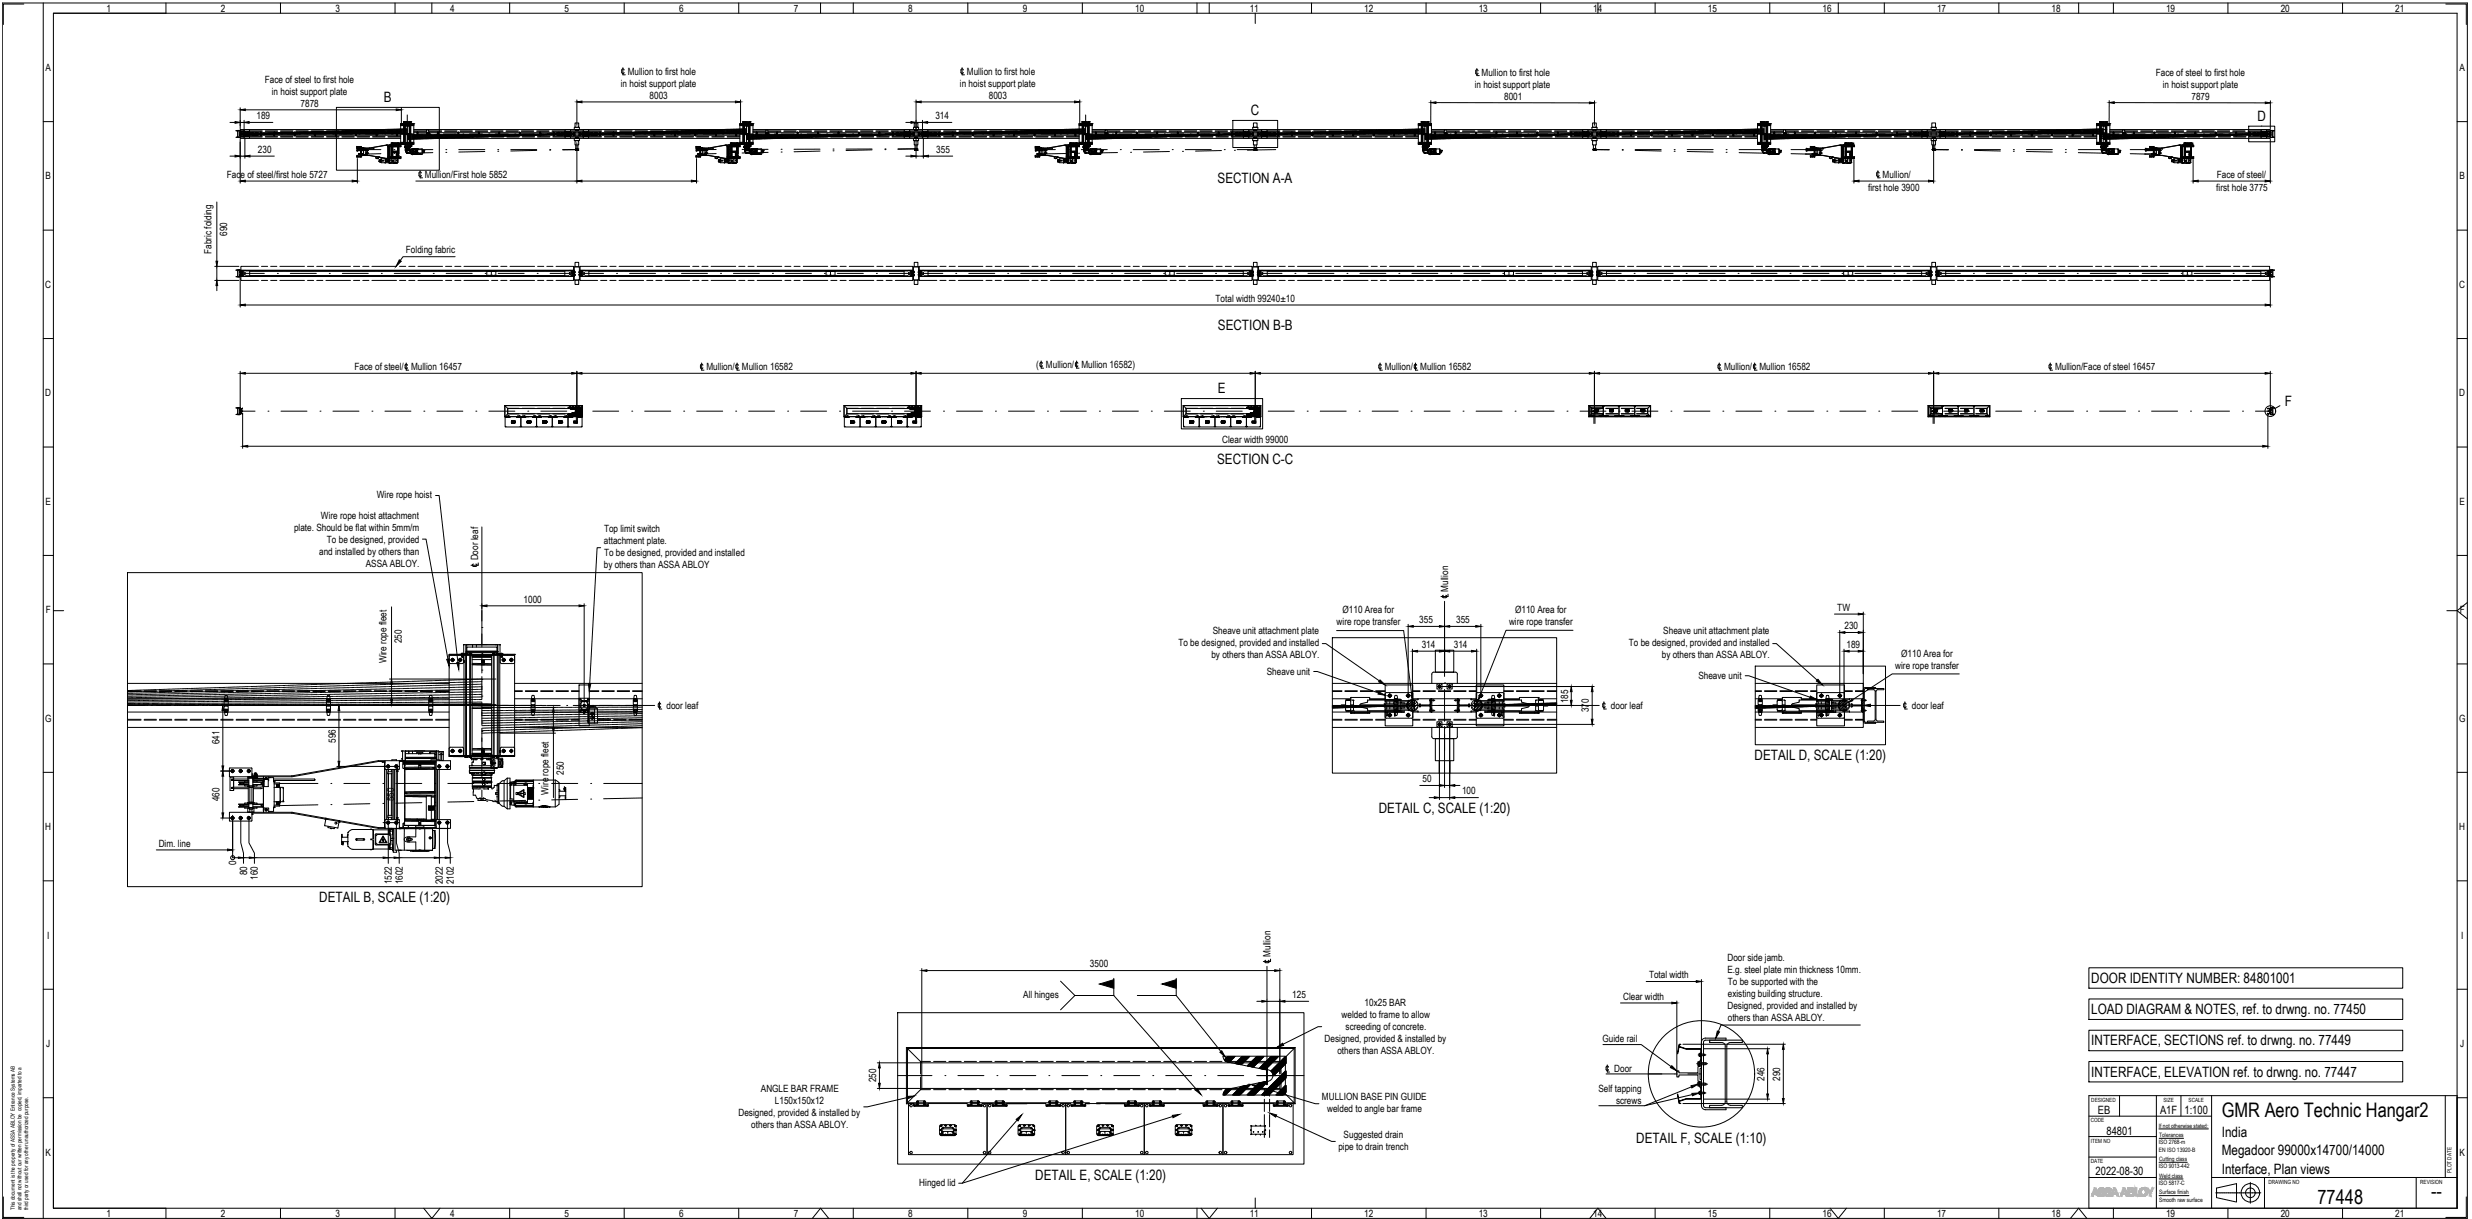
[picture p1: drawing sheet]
<svg xmlns="http://www.w3.org/2000/svg" width="1205mm" height="594mm" viewBox="0 0 1205 594" stroke-linecap="round" stroke-linejoin="round" font-family="sans-serif">
<defs><g id="words">
<g font-size="9.8">
<text x="1083" y="545">GMR Aero Technic Hangar2</text>
<text x="1130" y="587">77448</text>
<text x="1185" y="584">--</text>
</g>
<g font-size="7">
<text x="187" y="50">B</text>
<text x="610" y="56">C</text>
<text x="1100" y="59">D</text>
<text x="594" y="89">SECTION A-A</text>
<text x="594" y="161">SECTION B-B</text>
<text x="594" y="192">E</text>
<text x="1114" y="198">F</text>
<text x="593" y="226">SECTION C-C</text>
<text x="855" y="371">DETAIL D, SCALE (1:20)</text>
<text x="672" y="396">DETAIL C, SCALE (1:20)</text>
<text x="156" y="440">DETAIL B, SCALE (1:20)</text>
<text x="1020" y="479">DOOR IDENTITY NUMBER: 84801001</text>
<text x="1020" y="494">LOAD DIAGRAM &amp; NOTES, ref. to drwng. no. 77450</text>
<text x="1020" y="509">INTERFACE, SECTIONS ref. to drwng. no. 77449</text>
<text x="1020" y="525">INTERFACE, ELEVATION ref. to drwng. no. 77447</text>
<text x="798" y="557">DETAIL F, SCALE (1:10)</text>
<text x="1083" y="554">India</text>
<text x="1083" y="563">Megadoor 99000x14700/14000</text>
<text x="505" y="575">DETAIL E, SCALE (1:20)</text>
<text x="1083" y="572">Interface, Plan views</text>
</g>
<g font-size="5.6">
<text x="1023" y="543">EB</text>
<text x="1053" y="543">A1F</text>
<text x="1065" y="543">1:100</text>
<text x="1027" y="553">84801</text>
<text x="1022" y="573">2022-08-30</text>
</g>
<g font-size="4.9">
<text x="52" y="6">1</text>
<text x="108" y="6">2</text>
<text x="164" y="6">3</text>
<text x="219" y="6">4</text>
<text x="275" y="6">5</text>
<text x="331" y="6">6</text>
<text x="387" y="6">7</text>
<text x="443" y="6">8</text>
<text x="499" y="6">9</text>
<text x="553" y="6">10</text>
<text x="609" y="6">11</text>
<text x="665" y="6">12</text>
<text x="721" y="6">13</text>
<text x="777" y="6">14</text>
<text x="833" y="6">15</text>
<text x="888" y="6">16</text>
<text x="944" y="6">17</text>
<text x="1000" y="6">18</text>
<text x="1056" y="6">19</text>
<text x="1112" y="6">20</text>
<text x="1168" y="6">21</text>
<text x="22" y="35">A</text>
<text x="1199" y="35">A</text>
<text x="129" y="40">Face of steel to first hole</text>
<text x="306" y="36">Mullion to first hole</text>
<text x="471" y="36">Mullion to first hole</text>
<text x="722" y="37">Mullion to first hole</text>
<text x="1051" y="37">Face of steel to first hole</text>
<text x="133" y="46">in hoist support plate</text>
<text x="303" y="42">in hoist support plate</text>
<text x="468" y="42">in hoist support plate</text>
<text x="719" y="43">in hoist support plate</text>
<text x="1054" y="43">in hoist support plate</text>
<text x="147" y="52">7878</text>
<text x="317" y="48">8003</text>
<text x="482" y="48">8003</text>
<text x="733" y="49">8001</text>
<text x="1068" y="49">7879</text>
<text x="125" y="58">189</text>
<text x="456" y="58">314</text>
<text x="126" y="75">230</text>
<text x="456" y="75">355</text>
<text x="22" y="87">B</text>
<text x="111" y="87">Face of steel/first hole 5727</text>
<text x="207" y="87">Mullion/First hole 5852</text>
<text x="918" y="87">Mullion/</text>
<text x="1081" y="87">Face of steel/</text>
<text x="1199" y="87">B</text>
<text x="911" y="93">first hole 3900</text>
<text x="1080" y="93">first hole 3775</text>
<text x="111" y="115" transform="rotate(-90 111 115)">690</text>
<text x="103" y="124" transform="rotate(-90 103 124)">Fabric folding</text>
<text x="198" y="123">Folding fabric</text>
<text x="22" y="140">C</text>
<text x="1199" y="140">C</text>
<text x="593" y="147">Total width 99240±10</text>
<text x="505" y="179">(</text>
<text x="510" y="179">Mullion/</text>
<text x="527" y="179">Mullion 16582)</text>
<text x="173" y="180">Face of steel/</text>
<text x="200" y="180">Mullion 16457</text>
<text x="344" y="180">Mullion/</text>
<text x="362" y="180">Mullion 16582</text>
<text x="675" y="180">Mullion/</text>
<text x="692" y="180">Mullion 16582</text>
<text x="840" y="180">Mullion/</text>
<text x="858" y="180">Mullion 16582</text>
<text x="1002" y="180">Mullion/Face of steel 16457</text>
<text x="22" y="193">D</text>
<text x="1199" y="193">D</text>
<text x="596" y="216">Clear width 99000</text>
<text x="184" y="243">Wire rope hoist</text>
<text x="22" y="246">E</text>
<text x="1199" y="246">E</text>
<text x="156" y="253">Wire rope hoist attachment</text>
<text x="143" y="259">plate. Should be flat within 5mm/m</text>
<text x="294" y="259">Top limit switch</text>
<text x="159" y="264">To be designed, provided</text>
<text x="294" y="265">attachment plate.</text>
<text x="156" y="270">and installed by others than</text>
<text x="233" y="273" transform="rotate(-90 233 273)">Door leaf</text>
<text x="294" y="271">To be designed, provided and installed</text>
<text x="178" y="276">ASSA ABLOY.</text>
<text x="294" y="277">by others than ASSA ABLOY</text>
<text x="255" y="294">1000</text>
<text x="706" y="288" transform="rotate(-90 706 288)">Mullion</text>
<text x="22" y="299">F</text>
<text x="655" y="299">Ø110 Area for</text>
<text x="739" y="299">Ø110 Area for</text>
<text x="896" y="298">TW</text>
<text x="1199" y="299">F</text>
<text x="652" y="305">wire rope transfer</text>
<text x="692" y="304">355</text>
<text x="710" y="304">355</text>
<text x="736" y="305">wire rope transfer</text>
<text x="591" y="309">Sheave unit attachment plate</text>
<text x="811" y="309">Sheave unit attachment plate</text>
<text x="899" y="307">230</text>
<text x="196" y="313" transform="rotate(-90 196 313)">250</text>
<text x="574" y="315">To be designed, provided and installed</text>
<text x="693" y="316">314</text>
<text x="709" y="316">314</text>
<text x="794" y="315">To be designed, provided and installed</text>
<text x="900" y="316">189</text>
<text x="188" y="323" transform="rotate(-90 188 323)">Wire rope fleet</text>
<text x="591" y="321">by others than ASSA ABLOY.</text>
<text x="810" y="321">by others than ASSA ABLOY.</text>
<text x="927" y="320">Ø110 Area for</text>
<text x="618" y="329">Sheave unit</text>
<text x="924" y="326">wire rope transfer</text>
<text x="828" y="331">Sheave unit</text>
<text x="325" y="346">door leaf</text>
<text x="764" y="343" transform="rotate(-90 764 343)">185</text>
<text x="775" y="347" transform="rotate(-90 775 347)">370</text>
<text x="785" y="346">door leaf</text>
<text x="932" y="346">door leaf</text>
<text x="22" y="352">G</text>
<text x="1199" y="352">G</text>
<text x="107" y="363" transform="rotate(-90 107 363)">641</text>
<text x="164" y="362" transform="rotate(-90 164 362)">596</text>
<text x="275" y="378" transform="rotate(-90 275 378)">250</text>
<text x="693" y="381">50</text>
<text x="267" y="387" transform="rotate(-90 267 387)">Wire rope fleet</text>
<text x="713" y="387">100</text>
<text x="107" y="390" transform="rotate(-90 107 390)">460</text>
<text x="192" y="391" transform="rotate(-90 192 391)">550</text>
<text x="22" y="405">H</text>
<text x="1199" y="405">H</text>
<text x="77" y="413">Dim. line</text>
<text x="115" y="422" transform="rotate(-90 115 422)">0</text>
<text x="120" y="427" transform="rotate(-90 120 427)">80</text>
<text x="126" y="429" transform="rotate(-90 126 429)">160</text>
<text x="191" y="431" transform="rotate(-90 191 431)">1522</text>
<text x="196" y="431" transform="rotate(-90 196 431)">1602</text>
<text x="216" y="431" transform="rotate(-90 216 431)">2022</text>
<text x="221" y="431" transform="rotate(-90 221 431)">2102</text>
<text x="23" y="457">I</text>
<text x="1200" y="457">I</text>
<text x="619" y="466" transform="rotate(-90 619 466)">Mullion</text>
<text x="531" y="471">3500</text>
<text x="842" y="469">Door side jamb.</text>
<text x="804" y="477">Total width</text>
<text x="842" y="474">E.g. steel plate min thickness 10mm.</text>
<text x="842" y="480">To be supported with the</text>
<text x="499" y="486">All hinges</text>
<text x="630" y="486">125</text>
<text x="665" y="490">10x25 BAR</text>
<text x="791" y="487">Clear width</text>
<text x="842" y="492">Designed, provided and installed by</text>
<text x="842" y="486">existing building structure.</text>
<text x="654" y="496">welded to frame to allow</text>
<text x="842" y="498">others than ASSA ABLOY.</text>
<text x="656" y="502">screeding of concrete.</text>
<text x="646" y="508">Designed, provided &amp; installed by</text>
<text x="781" y="508">Guide rail</text>
<text x="23" y="510">J</text>
<text x="652" y="514">others than ASSA ABLOY.</text>
<text x="1199" y="510">J</text>
<text x="427" y="527" transform="rotate(-90 427 527)">250</text>
<text x="787" y="522">Door</text>
<text x="860" y="527" transform="rotate(-90 860 527)">246</text>
<text x="868" y="527" transform="rotate(-90 868 527)">290</text>
<text x="371" y="532">ANGLE BAR FRAME</text>
<text x="779" y="532">Self tapping</text>
<text x="378" y="538">L150x150x12</text>
<text x="644" y="536">MULLION BASE PIN GUIDE</text>
<text x="788" y="538">screws</text>
<text x="360" y="544">Designed, provided &amp; installed by</text>
<text x="647" y="542">welded to angle bar frame</text>
<text x="366" y="550">others than ASSA ABLOY.</text>
<text x="655" y="555">Suggested drain</text>
<text x="22" y="563">K</text>
<text x="652" y="560">pipe to drain trench</text>
<text x="1199" y="563">K</text>
<text x="448" y="578">Hinged lid</text>
<text x="52" y="593">1</text>
<text x="108" y="593">2</text>
<text x="164" y="593">3</text>
<text x="219" y="593">4</text>
<text x="275" y="593">5</text>
<text x="331" y="593">6</text>
<text x="387" y="593">7</text>
<text x="443" y="593">8</text>
<text x="499" y="593">9</text>
<text x="553" y="593">10</text>
<text x="609" y="593">11</text>
<text x="665" y="593">12</text>
<text x="721" y="593">13</text>
<text x="777" y="593">14</text>
<text x="833" y="593">15</text>
<text x="888" y="593">16</text>
<text x="944" y="593">17</text>
<text x="1000" y="593">18</text>
<text x="1056" y="593">19</text>
<text x="1112" y="593">20</text>
<text x="1168" y="593">21</text>
</g>
<g font-size="2.9">
<text x="1052" y="550">If not otherwise stated:</text>
<text x="1052" y="558">ISO 2768-m</text>
<text x="1053" y="554">Tolerances</text>
<text x="1052" y="561">EN ISO 13920-B</text>
<text x="1052" y="569">ISO 9013-442</text>
<text x="1053" y="566">Cutting class</text>
<text x="1053" y="574">Weld class</text>
<text x="1052" y="577">ISO 5817-C</text>
<text x="1053" y="582">Surface finish</text>
<text x="1053" y="586">Smooth raw surface</text>
</g>
<g font-size="2.8">
<text x="1020" y="537">DESIGNED</text>
<text x="1055" y="537">SIZE</text>
<text x="1067" y="537">SCALE</text>
<text x="1019" y="547">CODE</text>
<text x="1019" y="557">ITEM NO</text>
<text x="1019" y="567">DATE</text>
<text x="1195" y="572" transform="rotate(-90 1195 572)">PLOT DATE</text>
<text x="1106" y="577">DRAWING NO</text>
<text x="1180" y="577">REVISION</text>
<text x="7" y="590" transform="rotate(-90 7 590)">This document is the property of ASSA ABLOY Entrance Systems AB</text>
<text x="10" y="590" transform="rotate(-90 10 590)">and shall not without our written permission be copied, imparted to a</text>
<text x="14" y="590" transform="rotate(-90 14 590)">third party or used for any other unauthorized purpose.</text>
</g>
</g></defs>
<!-- layer: RAHM2 -->
<g fill="none" stroke="#000" stroke-width=".49">
<path d="M1 1h1202v593h-1202zM12 2h-10v10M21 1v593M81 1v5M137 1v5M193 1v5M211 1v5M248 1v5M304 1v5M360 1v5M400 1v5M416 1v5"/>
<path d="M472 1v5M528 1v5M584 1v5M589 1v5M612 6v5M639 1v5M695 1v5M751 1v5M779 1v5M807 1v5M863 1v5M896 1v5"/>
<path d="M919 1v5M974 1v5M1013 1v5M1030 1v5M1086 1v5M1142 1v5M1192 2h10v10M21 59h5M1198 59h5M21 112h5M1198 112h5M21 165h5"/>
<path d="M1198 165h5M21 218h5M1198 218h5M21 271h5M1198 271h5M26 298h5M1193 298h5l5 4M1203 294l-5 4M21 324h5M1198 324h5M21 376h5M1198 376h5"/>
<path d="M21 429h5M1198 429h5M21 482h5M1198 482h5M21 535h5v54h1172v-583h-1172v583h55v5M1198 535h5M2 583v10h10M137 589v5M193 589v5M207 589l4 5 4-5M248 589v5M304 589v5"/>
<path d="M360 589v5M396 594l4-5 4 5M416 589v5M472 589v5M528 589v5M584 589v5M586 589l3 5 4-5M612 584v5M639 589v5M695 589v5M751 589v5M775 594l4-5 4 5"/>
<path d="M807 589v5M863 589v5M892 589l4 5 4-5M919 589v5M974 589v5M1009 594l4-5 4 5M1030 589v5M1086 589v5M1142 589v5M1202 583v10h-10"/>
</g>
<!-- layer: RAHM5 -->
<g fill="none" stroke="#000" stroke-width=".49">
<path d="M1018 534h180v55h-180zM1033 534v10M1051 534v55M1063 534v10M1078 534v55M1192 534v40M1018 544h60M1018 554h33M1052 550h25M1053 555h11M1018 574h33M1018 564h33"/>
<path d="M1053 566h13M1053 575h11M1078 574h120M1081 579l9-2v9l-9-2zM1097 576v4M1104 574v15M1178 574v15M1053 583h14M1080 581h22M1097 581v1M1097 582v4"/>
<circle cx="1097" cy="581" r="5"/>
<circle cx="1097" cy="581" r="2.3"/>
</g>
<!-- layer: RAHM2 -->
<g fill="#b2b2b2" stroke="#b2b2b2" stroke-width=".49">
<path d="M1044 579h1z"/>
<path d="M1041 579h1z"/>
<path d="M1045 582h2z"/>
<path d="M1045 582h1z"/>
<path d="M1035 579h1z"/>
<path d="M1040 580h1z"/>
<path d="M1039 580h1z"/>
<path d="M1040 582h1z"/>
<path d="M1039 582h2z"/>
<path d="M1024 579h1z"/>
<path d="M1027 579h1z"/>
<path d="M1031 581h1z"/>
<path d="M1025 582h2z"/>
<path d="M1024 583h1z"/>
<path d="M1049 579v2l1-2zM1049 579v2h-1z"/>
<path d="M1046 579l2 2-1-2zM1046 579l2 2h-1z"/>
<path d="M1047 581h2zM1047 581h2h-1z"/>
<path d="M1048 581h1zM1048 581h1z"/>
<path d="M1048 581l1 2v-2zM1048 581l1 2h-1z"/>
<path d="M1044 579h1zM1044 579h1z"/>
<path d="M1044 579h2zM1044 579h2z"/>
<path d="M1044 579h2zM1044 579h2z"/>
<path d="M1044 579h2zM1044 579h2z"/>
<path d="M1044 579h2zM1044 579h2z"/>
<path d="M1044 579h2zM1044 579h2z"/>
<path d="M1044 579h2zM1043 579h3z"/>
<path d="M1043 579h3zM1043 579h3z"/>
<path d="M1043 579h3zM1043 579h3z"/>
<path d="M1043 579l3 1zM1043 579l3 1z"/>
<path d="M1043 580h2zM1043 580h2z"/>
<path d="M1045 580h1zM1045 580h1z"/>
<path d="M1043 580h2zM1043 580h2z"/>
<path d="M1045 580h1zM1045 580h1z"/>
<path d="M1043 580h2zM1043 580h2z"/>
<path d="M1045 580h1zM1045 580h1z"/>
<path d="M1043 580h2zM1043 580h2z"/>
<path d="M1045 580h1zM1045 580h1z"/>
<path d="M1043 580h2zM1043 580h2z"/>
<path d="M1045 580h1zM1045 580h1z"/>
<path d="M1043 580h2zM1043 580h2z"/>
<path d="M1045 580h1zM1045 580h1z"/>
<path d="M1043 580h1zM1043 580h2z"/>
<path d="M1043 580h1zM1043 580h1z"/>
<path d="M1045 580h1zM1045 580h1z"/>
<path d="M1043 580h1zM1043 580h1z"/>
<path d="M1045 580h1zM1045 580h1z"/>
<path d="M1043 580h1zM1043 580h1z"/>
<path d="M1045 580h1zM1045 580h1z"/>
<path d="M1043 580h1zM1043 580h1z"/>
<path d="M1045 580h2zM1045 580h2zM1045 580h2zM1045 580h2z"/>
<path d="M1043 580h1zM1043 580h1z"/>
<path d="M1045 580h2zM1045 580h2z"/>
<path d="M1043 580h1zM1043 580h1z"/>
<path d="M1045 580h2zM1045 580h2z"/>
<path d="M1043 580h1zM1043 580h1z"/>
<path d="M1045 580h2zM1045 580h2z"/>
<path d="M1043 580h1zM1043 580h1z"/>
<path d="M1046 580h1zM1046 580h1z"/>
<path d="M1043 580h1zM1043 580h1z"/>
<path d="M1046 580h1zM1046 580h1z"/>
<path d="M1043 580h1zM1043 580h1z"/>
<path d="M1046 580h1zM1046 580h1z"/>
<path d="M1043 580h1zM1043 580h1z"/>
<path d="M1046 580h1zM1046 580h1z"/>
<path d="M1043 580h1zM1043 580h1z"/>
<path d="M1046 580h1zM1046 580h1z"/>
<path d="M1043 580h1zM1043 580h1z"/>
<path d="M1046 580h1zM1046 580h1z"/>
<path d="M1046 580h1zM1046 580h1z"/>
<path d="M1043 580h1zM1043 580h1z"/>
<path d="M1046 580h1zM1046 580h1z"/>
<path d="M1043 580h1zM1043 580h1z"/>
<path d="M1043 580h1zM1043 580h1z"/>
<path d="M1046 580h1zM1046 580h1z"/>
<path d="M1043 580h1zM1043 580h1z"/>
<path d="M1046 580h1zM1046 580h1z"/>
<path d="M1043 580h1zM1043 580h1z"/>
<path d="M1046 580h1zM1046 580h1z"/>
<path d="M1043 580h1zM1043 580h1zM1043 580h1zM1043 580h1z"/>
<path d="M1046 580h1zM1046 580h1z"/>
<path d="M1046 580h1zM1046 580h1z"/>
<path d="M1043 580h1zM1043 580h1z"/>
<path d="M1046 580h1zM1046 580h1z"/>
<path d="M1043 580h1zM1043 580h1z"/>
<path d="M1046 580h1zM1046 580h1z"/>
<path d="M1043 580h1zM1043 580h1z"/>
<path d="M1046 580h1zM1046 580h1z"/>
<path d="M1043 580l1 1zM1043 580l1 1z"/>
<path d="M1046 580l1 1zM1046 580l1 1z"/>
<path d="M1043 581h1zM1043 581h1z"/>
<path d="M1046 581h1zM1046 581h1z"/>
<path d="M1043 581h1zM1043 581h1z"/>
<path d="M1046 581h1zM1046 581h1z"/>
<path d="M1043 581h1zM1043 581h1z"/>
<path d="M1046 581h1zM1046 581h1z"/>
<path d="M1043 581h1zM1043 581h1z"/>
<path d="M1046 581h1zM1046 581h1z"/>
<path d="M1043 581h1zM1043 581h1z"/>
<path d="M1046 581h1zM1046 581h1z"/>
<path d="M1043 581h1zM1043 581h1z"/>
<path d="M1046 581h1zM1046 581h1z"/>
<path d="M1043 581h1zM1043 581h1z"/>
<path d="M1046 581h1zM1046 581h1z"/>
<path d="M1043 581h1zM1043 581h1z"/>
<path d="M1046 581h1zM1046 581h1z"/>
<path d="M1043 581h1zM1043 581h1z"/>
<path d="M1046 581h1zM1046 581h1z"/>
<path d="M1043 581h1zM1043 581h1z"/>
<path d="M1046 581h1zM1046 581h1z"/>
<path d="M1043 581h1zM1043 581h1z"/>
<path d="M1046 581h1zM1046 581h1z"/>
<path d="M1043 581h1zM1043 581h1z"/>
<path d="M1046 581h1zM1046 581h1z"/>
<path d="M1043 581h1zM1043 581h1z"/>
<path d="M1046 581h1zM1046 581h1z"/>
<path d="M1043 581h1zM1043 581h1z"/>
<path d="M1046 581h1zM1046 581h1z"/>
<path d="M1043 581h1zM1043 581h1z"/>
<path d="M1046 581h1zM1046 581h1z"/>
<path d="M1043 581h1zM1043 581h1z"/>
<path d="M1046 581h1zM1046 581h1z"/>
<path d="M1043 581h1zM1043 581h1z"/>
<path d="M1046 581h1zM1046 581h1z"/>
<path d="M1043 581h1zM1043 581h1z"/>
<path d="M1046 581h1zM1046 581h1z"/>
<path d="M1043 581h1zM1043 581h1z"/>
<path d="M1046 581h1zM1046 581h1zM1046 581h1zM1046 581h1z"/>
<path d="M1043 581h1zM1043 581h1z"/>
<path d="M1043 581l1 1zM1043 581l1 1z"/>
<path d="M1046 581l1 1zM1046 581l1 1z"/>
<path d="M1043 582h1zM1043 582h1z"/>
<path d="M1046 582h1zM1046 582h1z"/>
<path d="M1043 582h1zM1043 582h1z"/>
<path d="M1046 582h1zM1046 582h1z"/>
<path d="M1043 582h1zM1043 582h1z"/>
<path d="M1046 582h1zM1046 582h1z"/>
<path d="M1043 582h1zM1043 582h1z"/>
<path d="M1046 582h1zM1046 582h1z"/>
<path d="M1043 582h1zM1043 582h1z"/>
<path d="M1046 582h1zM1046 582h1z"/>
<path d="M1043 582h1zM1043 582h1z"/>
<path d="M1046 582h1zM1046 582h1z"/>
<path d="M1046 582h1zM1046 582h1z"/>
<path d="M1043 582h1zM1043 582h1zM1043 582h1zM1043 582h1z"/>
<path d="M1046 582h1zM1046 582h1z"/>
<path d="M1043 582h1zM1043 582h1z"/>
<path d="M1046 582h1zM1046 582h1z"/>
<path d="M1043 582h1zM1043 582h1z"/>
<path d="M1046 582h1zM1046 582h1z"/>
<path d="M1043 582h1zM1043 582h1z"/>
<path d="M1046 582h1zM1046 582h1z"/>
<path d="M1043 582h1zM1043 582h1z"/>
<path d="M1046 582h1zM1046 582h1z"/>
<path d="M1043 582h1zM1043 582h1z"/>
<path d="M1046 582h1zM1046 582h1z"/>
<path d="M1043 582h1zM1043 582h1z"/>
<path d="M1046 582h1zM1046 582h1z"/>
<path d="M1043 582h1zM1043 582h1z"/>
<path d="M1046 582h1zM1045 582h2zM1045 582h2z"/>
<path d="M1043 582h1zM1043 582h1z"/>
<path d="M1045 582h2zM1045 582h2z"/>
<path d="M1043 582h1zM1043 582h1z"/>
<path d="M1045 582h2zM1045 582h1z"/>
<path d="M1043 582h1zM1043 582h1z"/>
<path d="M1041 579l1 3v-3zM1041 579l1 3h-1z"/>
<path d="M1043 582h1zM1042 582h2z"/>
<path d="M1041 582h1zM1041 582h1z"/>
<path d="M1041 582h3zM1041 582h3z"/>
<path d="M1045 582h1zM1045 582h1z"/>
<path d="M1041 582h3zM1041 582h3z"/>
<path d="M1045 582h1zM1045 582h1z"/>
<path d="M1041 582h3zM1041 582h3z"/>
<path d="M1045 582h1zM1045 582h1z"/>
<path d="M1041 582h4zM1041 582h4z"/>
<path d="M1045 582h1zM1045 582h1z"/>
<path d="M1041 582h4zM1041 582h4z"/>
<path d="M1045 582h1zM1045 582h1z"/>
<path d="M1041 582h4zM1041 582h4z"/>
<path d="M1045 582h1zM1045 582h1z"/>
<path d="M1041 582h4zM1041 582h4z"/>
<path d="M1045 582h1zM1045 582h1z"/>
<path d="M1041 582h4zM1041 582h4z"/>
<path d="M1045 582h1zM1045 582h1zM1045 582h1z"/>
<path d="M1041 582h4zM1041 582h4z"/>
<path d="M1045 582h1zM1045 582h1z"/>
<path d="M1041 582h4zM1041 582h4z"/>
<path d="M1041 582h5zM1041 582h5zM1041 582h5zM1041 582h5z"/>
<path d="M1043 582h3zM1043 582l3 1z"/>
<path d="M1044 583h2zM1044 583h2z"/>
<path d="M1044 583h2zM1044 583h2z"/>
<path d="M1044 583h2zM1044 583h2z"/>
<path d="M1044 583h2zM1044 583h2z"/>
<path d="M1041 582l2 1v-1zM1041 582l2 1h-2z"/>
<path d="M1044 583h2zM1044 583h1z"/>
<path d="M1044 583h1zM1044 583h1z"/>
<path d="M1037 579h2zM1037 579h2z"/>
<path d="M1037 579h2zM1037 579h2z"/>
<path d="M1037 579h3zM1037 579h3z"/>
<path d="M1037 579h3zM1037 579h3z"/>
<path d="M1037 579h3zM1037 579h3z"/>
<path d="M1037 579h3zM1037 579h3z"/>
<path d="M1037 579h3zM1037 579h3z"/>
<path d="M1037 579h3zM1037 579h3z"/>
<path d="M1037 579l3 1zM1037 579l3 1zM1037 580h3zM1037 580h3z"/>
<path d="M1037 580h1zM1037 580h2z"/>
<path d="M1039 580h2zM1039 580h2z"/>
<path d="M1039 580h2zM1039 580h2z"/>
<path d="M1039 580h2zM1039 580h2z"/>
<path d="M1039 580h2zM1039 580h2zM1040 580h1z"/>
<path d="M1040 580h1zM1040 580h1z"/>
<path d="M1040 580h1zM1040 580h1z"/>
<path d="M1040 580h1zM1040 580h1z"/>
<path d="M1035 579l1 1v-1zM1035 579l1 1h-1z"/>
<path d="M1040 580h1zM1040 580h1z"/>
<path d="M1040 580h1zM1040 580h1z"/>
<path d="M1040 580h1zM1040 580h1zM1040 580h1zM1040 580h1z"/>
<path d="M1040 580h1zM1040 580h1z"/>
<path d="M1039 580h1zM1039 580h1z"/>
<path d="M1039 580l1 1zM1039 580l1 1zM1039 581h1zM1039 581h1z"/>
<path d="M1039 581h1zM1039 581h1z"/>
<path d="M1039 581h1zM1039 581h1z"/>
<path d="M1039 581h1zM1039 581h1z"/>
<path d="M1037 580l1 1v-1zM1037 580l1 1h-1z"/>
<path d="M1039 581h1zM1038 581h2z"/>
<path d="M1037 581h1zM1037 581h1z"/>
<path d="M1037 581h3zM1037 581h3z"/>
<path d="M1037 581h3zM1037 581h3z"/>
<path d="M1037 581h3zM1037 581h3zM1037 581h3zM1037 581h3z"/>
<path d="M1037 581h3zM1037 581h3z"/>
<path d="M1037 581h3zM1037 581h3z"/>
<path d="M1037 581h3zM1037 581h3z"/>
<path d="M1037 581h4zM1037 581h4z"/>
<path d="M1039 581h2zM1039 581h2z"/>
<path d="M1037 581h1zM1037 581h2z"/>
<path d="M1039 581h2zM1039 581h2z"/>
<path d="M1039 581h2zM1039 581h2zM1039 581h2zM1039 581h2z"/>
<path d="M1039 581h2zM1039 581h2z"/>
<path d="M1040 581h1zM1040 581h1z"/>
<path d="M1040 581h1zM1040 581h1z"/>
<path d="M1040 581h1zM1040 581h1zM1040 581h1zM1040 581h1z"/>
<path d="M1036 580l1 1-1-1zM1036 580l1 1h-1z"/>
<path d="M1035 580v1v-1zM1035 580v1h-1z"/>
<path d="M1040 581h1zM1040 581h1z"/>
<path d="M1040 581l1 1zM1040 581l1 1z"/>
<path d="M1040 582h1zM1040 582h1z"/>
<path d="M1040 582h1zM1040 582h1z"/>
<path d="M1040 582h1zM1040 582h1z"/>
<path d="M1040 582h1zM1040 582h1z"/>
<path d="M1040 582h1zM1040 582h1z"/>
<path d="M1040 582h1zM1040 582h1z"/>
<path d="M1040 582h1zM1040 582h1z"/>
<path d="M1034 581l3 1v-1zM1034 581l3 1h-3z"/>
<path d="M1035 582h2zM1035 582h2z"/>
<path d="M1040 582h1zM1040 582h1zM1040 582h1z"/>
<path d="M1040 582h1zM1040 582h1z"/>
<path d="M1040 582h1zM1040 582h1z"/>
<path d="M1040 582h1zM1040 582h1z"/>
<path d="M1040 582h1zM1039 582h2zM1039 582h2zM1039 582h2z"/>
<path d="M1039 582h2zM1039 582h2zM1039 582h2z"/>
<path d="M1037 581l1 1v-1zM1037 581l1 1h-1z"/>
<path d="M1039 582h2zM1038 582h3z"/>
<path d="M1037 582h1zM1037 582h1z"/>
<path d="M1037 582h4zM1037 582h4z"/>
<path d="M1037 582h4zM1037 582l3 1z"/>
<path d="M1036 582l1 1zM1036 582l1 1z"/>
<path d="M1037 583h3zM1037 583h3z"/>
<path d="M1036 583h1zM1036 583h1z"/>
<path d="M1036 583h4zM1036 583h4z"/>
<path d="M1036 583h4zM1036 583h4z"/>
<path d="M1036 583h4zM1036 583h4z"/>
<path d="M1037 583h3zM1037 583h3z"/>
<path d="M1037 583h3zM1037 583h2zM1037 583h2z"/>
<path d="M1034 582v1l1-1zM1034 582v1z"/>
<path d="M1024 579h1zM1024 579h1z"/>
<path d="M1027 579h1zM1027 579h1z"/>
<path d="M1024 579h1zM1024 579h1z"/>
<path d="M1027 579h1zM1027 579h1z"/>
<path d="M1024 579h1zM1024 579h1z"/>
<path d="M1027 579h1zM1027 579h1z"/>
<path d="M1024 579h1zM1024 579h1z"/>
<path d="M1027 579h2zM1027 579h2z"/>
<path d="M1024 579h1zM1024 579h1z"/>
<path d="M1027 579h2zM1027 579h2z"/>
<path d="M1024 579h2zM1024 579h2z"/>
<path d="M1027 579h2zM1027 579h2z"/>
<path d="M1024 579h2zM1023 579h3z"/>
<path d="M1027 579h2zM1026 579h3z"/>
<path d="M1023 579h3zM1023 579h3z"/>
<path d="M1026 579h3zM1026 579h3z"/>
<path d="M1023 579h3zM1023 579h3z"/>
<path d="M1026 579h3zM1026 579h3z"/>
<path d="M1023 579h3zM1023 579h3z"/>
<path d="M1026 579h3zM1026 579h3z"/>
<path d="M1023 579h3zM1023 579h3z"/>
<path d="M1026 579h3zM1026 579h3z"/>
<path d="M1023 579h3zM1023 579h3z"/>
<path d="M1026 579l3 1zM1026 579l3 1z"/>
<path d="M1028 580h1zM1028 580h1z"/>
<path d="M1026 580h2zM1026 580h2z"/>
<path d="M1023 579l3 1zM1023 579l3 1z"/>
<path d="M1026 580h2zM1026 580h1z"/>
<path d="M1025 580h1zM1025 580h1z"/>
<path d="M1023 580h2zM1023 580h1zM1023 580h1zM1023 580h1z"/>
<path d="M1026 580h1zM1026 580h1z"/>
<path d="M1023 580h1zM1023 580h1z"/>
<path d="M1028 580h1zM1028 580h1z"/>
<path d="M1025 580h1zM1025 580h1z"/>
<path d="M1026 580h1zM1026 580h1z"/>
<path d="M1023 580h1zM1023 580h1z"/>
<path d="M1026 580h1zM1026 580h1z"/>
<path d="M1023 580h1zM1023 580h1z"/>
<path d="M1028 580h1zM1028 580h1z"/>
<path d="M1025 580h1zM1025 580h1z"/>
<path d="M1026 580h1zM1026 580h1z"/>
<path d="M1023 580h1zM1023 580h1z"/>
<path d="M1028 580h1zM1028 580h1z"/>
<path d="M1025 580h1zM1025 580h1zM1025 580h1zM1025 580h1z"/>
<path d="M1028 580h1zM1028 580h1z"/>
<path d="M1026 580h1zM1026 580h1z"/>
<path d="M1023 580h1zM1023 580h1z"/>
<path d="M1028 580h1zM1028 580h1z"/>
<path d="M1025 580h1zM1025 580h1z"/>
<path d="M1026 580h1zM1026 580h1z"/>
<path d="M1023 580h1zM1023 580h1z"/>
<path d="M1026 580h1zM1026 580h1z"/>
<path d="M1023 580h1zM1023 580h1z"/>
<path d="M1028 580h1zM1028 580h1z"/>
<path d="M1025 580h1zM1025 580h1z"/>
<path d="M1026 580h1zM1026 580h1z"/>
<path d="M1023 580h1zM1023 580h1z"/>
<path d="M1025 580h1zM1025 580h1z"/>
<path d="M1028 580h1zM1028 580h1zM1028 580h1zM1028 580h1z"/>
<path d="M1025 580h1zM1025 580h1z"/>
<path d="M1026 580h1zM1026 580h1z"/>
<path d="M1023 580h1zM1023 580h1z"/>
<path d="M1026 580h1zM1026 580h1z"/>
<path d="M1023 580h1zM1023 580h1z"/>
<path d="M1030 579l2 1-1-1zM1030 579l2 1h-2z"/>
<path d="M1021 579l1 1v-1zM1021 579l1 1h-1z"/>
<path d="M1028 580h1zM1028 580h1z"/>
<path d="M1025 580h1zM1025 580h1z"/>
<path d="M1026 580h1zM1026 580h1z"/>
<path d="M1023 580h1zM1023 580h1z"/>
<path d="M1026 580h1zM1026 580h1z"/>
<path d="M1023 580h1zM1023 580h1z"/>
<path d="M1025 580h1zM1025 580h1z"/>
<path d="M1028 580h1zM1028 580h1zM1028 580h1zM1028 580h1z"/>
<path d="M1025 580h1zM1025 580h1z"/>
<path d="M1026 580h1zM1026 580h1z"/>
<path d="M1023 580h1zM1023 580h1z"/>
<path d="M1026 580h1zM1026 580h1z"/>
<path d="M1025 580h1zM1025 580h1z"/>
<path d="M1026 580h1zM1026 580h1z"/>
<path d="M1025 580h1zM1025 580h1z"/>
<path d="M1023 580h1zM1023 580h1z"/>
<path d="M1025 580h1zM1025 580h1z"/>
<path d="M1023 580h1zM1023 580h1z"/>
<path d="M1026 580h1zM1026 580h1z"/>
<path d="M1025 580h1zM1025 580h1z"/>
<path d="M1028 580h1zM1028 580h1z"/>
<path d="M1026 580h1zM1026 580h1z"/>
<path d="M1025 580h1zM1025 580h1zM1025 580h1zM1025 580h1z"/>
<path d="M1026 580h1zM1026 580h1z"/>
<path d="M1023 580h1zM1023 580h1z"/>
<path d="M1026 580h1zM1026 580h1z"/>
<path d="M1023 580h1zM1023 580h1z"/>
<path d="M1026 580h1zM1026 580h1z"/>
<path d="M1023 580h1zM1023 580h1z"/>
<path d="M1026 580h1zM1026 580h1z"/>
<path d="M1023 580h1zM1023 580h1z"/>
<path d="M1026 580h1zM1026 580h1z"/>
<path d="M1023 580h1zM1023 580h1z"/>
<path d="M1026 580h1zM1026 580h1z"/>
<path d="M1023 580h1zM1023 580h1z"/>
<path d="M1026 580h1zM1026 580h1z"/>
<path d="M1023 580h1zM1023 580h1z"/>
<path d="M1026 580h1zM1026 580h1z"/>
<path d="M1023 580h1zM1023 580h1z"/>
<path d="M1026 580h1zM1026 580h1z"/>
<path d="M1023 580h1zM1023 580h1z"/>
<path d="M1026 580h2zM1026 580h2z"/>
<path d="M1023 580h2zM1023 580h2z"/>
<path d="M1026 580l2 1zM1026 580l2 1z"/>
<path d="M1023 580l2 1zM1023 580l2 1z"/>
<path d="M1026 581h2zM1026 581h2z"/>
<path d="M1023 581h2zM1023 581h2z"/>
<path d="M1026 581h2zM1026 581h2z"/>
<path d="M1023 581h2zM1023 581h2z"/>
<path d="M1026 581h3zM1026 581h3z"/>
<path d="M1023 581h2zM1023 581h2z"/>
<path d="M1026 581h3zM1026 581h3z"/>
<path d="M1023 581h2zM1023 581h2z"/>
<path d="M1026 581h3zM1026 581h3z"/>
<path d="M1023 581h3zM1023 581h3z"/>
<path d="M1026 581h3zM1026 581h3z"/>
<path d="M1023 581h3zM1023 581h3z"/>
<path d="M1026 581h3zM1026 581h3z"/>
<path d="M1023 581h3zM1023 581h3z"/>
<path d="M1027 581h2zM1027 581h2z"/>
<path d="M1023 581h3zM1023 581h3z"/>
<path d="M1027 581h2zM1027 581h2z"/>
<path d="M1023 581h3zM1023 581h3z"/>
<path d="M1027 581h2zM1027 581h2z"/>
<path d="M1024 581h2zM1024 581h2z"/>
<path d="M1027 581h2zM1027 581h2z"/>
<path d="M1024 581h2zM1024 581h2z"/>
<path d="M1027 581h2zM1027 581h2z"/>
<path d="M1024 581h2zM1024 581h2z"/>
<path d="M1027 581h2zM1027 581h2z"/>
<path d="M1024 581h2zM1024 581h2z"/>
<path d="M1028 581h1zM1028 581h1z"/>
<path d="M1024 581h2zM1024 581h2z"/>
<path d="M1028 581h1zM1028 581h1z"/>
<path d="M1025 581h1zM1025 581h1z"/>
<path d="M1031 580l1 1v-1zM1031 580l1 1h-1zM1030 581h2z"/>
<path d="M1030 580v1l1-1zM1030 580v1z"/>
<path d="M1021 580l2 1-1-1zM1021 580l2 1h-1z"/>
<path d="M1021 580v1v-1zM1021 580v1h-1z"/>
<path d="M1022 581h1zM1022 581h1z"/>
<path d="M1020 581h2zM1020 581h2z"/>
<path d="M1028 581h1zM1028 581h1z"/>
<path d="M1025 581h1zM1025 581h1z"/>
<path d="M1028 581h1zM1028 581h1z"/>
<path d="M1025 581h1zM1025 581h1z"/>
<path d="M1028 581h1zM1028 581h1z"/>
<path d="M1025 581h1zM1025 581h1z"/>
<path d="M1028 581l1 1zM1028 581l1 1z"/>
<path d="M1025 581l1 1zM1025 581l1 1z"/>
<path d="M1028 582h1zM1028 582h1z"/>
<path d="M1025 582h1zM1025 582h1z"/>
<path d="M1028 582h1zM1028 582h1z"/>
<path d="M1025 582h1zM1025 582h1z"/>
<path d="M1025 582h2zM1025 582h2z"/>
<path d="M1020 581l3 1zM1020 581l3 1z"/>
<path d="M1028 582h1zM1028 582h1z"/>
<path d="M1025 582h2zM1025 582h2z"/>
<path d="M1028 582h1zM1028 582h1zM1028 582h1zM1028 582h1z"/>
<path d="M1025 582h2zM1025 582h2z"/>
<path d="M1025 582h2zM1025 582h2z"/>
<path d="M1030 581l2 1zM1030 581l2 1z"/>
<path d="M1028 582h1zM1028 582h1z"/>
<path d="M1020 582h4zM1020 582h4z"/>
<path d="M1029 582h3zM1029 582h3z"/>
<path d="M1028 582h1zM1028 582h1z"/>
<path d="M1028 582h4zM1028 582h4z"/>
<path d="M1025 582h2zM1025 582h2z"/>
<path d="M1025 582h2zM1025 582h2z"/>
<path d="M1020 582h4zM1020 582h4z"/>
<path d="M1028 582h4zM1028 582h4z"/>
<path d="M1025 582h2zM1025 582h2z"/>
<path d="M1029 582h3zM1028 582h4z"/>
<path d="M1025 582h2zM1025 582h2z"/>
<path d="M1025 582h2zM1025 582h2z"/>
<path d="M1020 582h4zM1020 582h4z"/>
<path d="M1028 582h5zM1028 582h5z"/>
<path d="M1025 582h2zM1025 582h2z"/>
<path d="M1025 582h2zM1025 582h2z"/>
<path d="M1020 582h4zM1020 582h4z"/>
<path d="M1028 582h5zM1028 582h5zM1028 582h5zM1028 582h5zM1032 582h1zM1032 582h1z"/>
<path d="M1028 582h3zM1028 582h4z"/>
<path d="M1025 582h2zM1025 582h2z"/>
<path d="M1028 582h3zM1028 582h2z"/>
<path d="M1020 582h4zM1020 582h4z"/>
<path d="M1020 582h1zM1020 582h2z"/>
<path d="M1028 582h2zM1028 582h2z"/>
<path d="M1025 582h2zM1025 582h2z"/>
<path d="M1025 582h2zM1025 582h2z"/>
<path d="M1022 582h2zM1022 582h2z"/>
<path d="M1028 582h2zM1028 582h2z"/>
<path d="M1025 582h2zM1025 582h2zM1025 582h2z"/>
<path d="M1022 582h2zM1022 582h2z"/>
<path d="M1028 582h2zM1028 582h2z"/>
<path d="M1025 582h2zM1025 582h2z"/>
<path d="M1025 582h2zM1025 582h2z"/>
<path d="M1022 582h2zM1022 582h2z"/>
<path d="M1028 582h2zM1028 582h2z"/>
<path d="M1025 582h2zM1025 582h2z"/>
<path d="M1025 582h2zM1025 582h2z"/>
<path d="M1022 582h2zM1022 582h2z"/>
<path d="M1025 582h2zM1025 582h2z"/>
<path d="M1028 582h2zM1028 582h2z"/>
<path d="M1026 582h1zM1026 582h1z"/>
<path d="M1025 582h1zM1025 582h1zM1025 582h1zM1025 582h1z"/>
<path d="M1026 582h1zM1026 582h1z"/>
<path d="M1022 582h2zM1022 582h2z"/>
<path d="M1028 582h2zM1028 582h2z"/>
<path d="M1025 582h1zM1025 582h1z"/>
<path d="M1026 582h2zM1026 582h2z"/>
<path d="M1028 582h2zM1028 582h2z"/>
<path d="M1026 582h2zM1026 582h2z"/>
<path d="M1022 582h2zM1022 582h2z"/>
<path d="M1028 582h2zM1028 582h2z"/>
<path d="M1026 582h2zM1026 582h2z"/>
<path d="M1025 582h1zM1025 582h1z"/>
<path d="M1022 582h3zM1022 582h3z"/>
<path d="M1025 582h1zM1025 582h1z"/>
<path d="M1022 582h3zM1022 582h3z"/>
<path d="M1026 582h4zM1026 582h4z"/>
<path d="M1022 582h4zM1022 582h4z"/>
<path d="M1026 582h4zM1026 582l4 1z"/>
<path d="M1029 583h1zM1029 583h1z"/>
<path d="M1026 583h3zM1026 583h3z"/>
<path d="M1022 582h4zM1022 582l4 1z"/>
<path d="M1023 583h3zM1023 583h3z"/>
<path d="M1026 583h3zM1026 583h3z"/>
<path d="M1027 583h2zM1027 583h2z"/>
<path d="M1023 583h3zM1023 583h3z"/>
<path d="M1024 583h2zM1024 583h2z"/>
<path d="M1027 583h2zM1027 583h2z"/>
<path d="M1024 583h2zM1024 583h1z"/>
<path d="M1027 583h2zM1027 583h1z"/>
<path d="M1024 583h1zM1024 583h1z"/>
<path d="M1029 583h1zM1029 583h1z"/>
<path d="M1022 583h1zM1022 583h1z"/>
<path d="M1020 582v1l1-1zM1020 582v1h-1z"/>
<path d="M1032 582l1 1v-1zM1032 582l1 1h-1z"/>
<path d="M1027 583h1zM1027 583h1z"/>
<path d="M1024 583h1zM1024 583h1z"/>
<path d="M1027 583h1zM1027 583h1z"/>
<path d="M1024 583h1zM1024 583h1z"/>
<path d="M1027 583h1zM1027 583h1z"/>
<path d="M1024 583h1zM1024 583h1z"/>
</g>
<!-- layer: assembly-AM_2 -->
<path d="M601 59h22v13h-22zM612 59h.1M1096 61h13v8h-13zM1103 61h.1" fill="none" stroke="#000" stroke-width=".49"/>
<!-- layer: megadoor-AM_5 -->
<g fill="none" stroke="#000" stroke-width=".49">
<path d="M117 66h.1M117 65h.1M280 66h.1M280 65h.1M282 66h.1M282 65h.1M445 66h1M445 65h1M448 66h.1M448 65h.1M611 66h.1M611 65h.1"/>
<path d="M613 66h.1M613 65h.1M776 66h.1M776 65h.1M778 66h1M778 65h1M1107 66h.1M1107 65h.1M106 98v29M105 137h11M105 130h11M106 130v7"/>
<path d="M106 139v3M117 134h.1M117 133h.1M117 132h.1M222 125h-26l-1 2M1107 134h.1M1107 132h.1M1107 133h.1M198 177v3h1M199 178h-1l-1 1 1 1 1-1M341 178v1M342 178v-1l1 1"/>
<path d="M342 179v1l1-1M342 177v3h1M359 177v3h1M360 178h-1v1v1l1-1M508 176v3h1M508 177h-1v1l1 1v-1M525 176v3h1M525 177l-1 1 1 1v-1M673 177v3h1M673 178h-1v1l1 1v-1M690 177v3h1M691 178h-1l-1 1 1 1 1-1"/>
<path d="M838 177v3h1M839 178h-1v1v1l1-1M855 177v3h2M856 178h-1v1v1l1-1M999 178v1M999 178l1-1v1M999 179l1 1v-1M999 177v3h2M117 200h.1M117 199h.1M117 181v18M120 182h159"/>
<path d="M281 181v18M284 182h160M447 181v18M449 182h160M612 181v18M614 182h161M777 181v18M780 182h160M943 181v18M945 182h159M1107 181v18M1107 200h.1"/>
<path d="M117 201h.1M118 201v17M121 217h982M1106 201v17M1107 201h.1M212 241h2l9 82M704 291h1M704 290l-1 1h1M704 293v11M705 290v1M706 290v1h-4M640 327h2l30 11"/>
<path d="M703 335h74M766 337v4M776 337v14M851 329h2l29 11M702 354v36M703 353h74M704 354v30M705 344h62M707 354v36M692 383h10M697 389h2M702 389h5"/>
<path d="M704 383h3M709 389h12M709 383h3M449 472v45M452 473h169M517 478l7 7-7 7M543 477v8M573 477v8M617 468v1h1h1l-1-1M618 471v52M619 467v2h-3M624 472v51"/>
<path d="M524 485h19M543 485l40 46M554 485h19M573 485l22 27M613 488h2M618 488h6M626 488h12M790 489h25M817 488v36M428 518h20M781 509h19l15 11M784 519v3h1"/>
<path d="M428 530h20M429 520v8M613 530l28 8h2M783 523h33M784 520h-1v1l1 1v-1M825 530l-23 9M825 533l-23 6h-23M496 546l-27 31M572 544l-103 33h-2M622 544l27 12h2"/>
</g>
<g fill="#000" stroke="#000" stroke-width=".49">
<path d="M106 137v2h-1zM105 127h1v3zM195 127h1l-3 3zM117 182h3zM279 182h2h-2zM281 182h3zM444 182h3h-3zM447 182h2zM609 182h3h-3zM612 182h2zM775 182h2h-2zM777 182h3z"/>
<path d="M940 182h3h-3zM943 182h2zM1104 182h3h-3zM118 217h3v1zM1103 217h3l-3 1zM223 323h1v3zM672 337l3 2-3-1zM766 335v2zM776 335l1 2h-1zM883 339l3 2-4-1zM766 341v3zM776 351h1l-1 2z"/>
<path d="M699 388l3 1h-3zM702 382l2 1h-2zM707 389l2-1v1zM707 383l2-1v1zM449 473h3zM536 480l7-3v5zM566 480l7-3v5zM621 473h3h-3zM615 488h3h-3zM624 488h2zM815 488l2 1h-2zM595 513l1-1 1 3z"/>
<path d="M815 519l2 3-3-2zM428 528h1v2zM429 518v2h-1zM583 531l1-1 2 3zM610 529h3v1zM824 529l4-1-3 2zM825 533h3l-3 1zM495 546l3-3-2 3zM571 544l4-1-3 2zM619 542l3 1v1z"/>
</g>
<!-- layer: interface-AM_5 -->
<g fill="none" stroke="#000" stroke-width=".49">
<path d="M117 68v21M174 77v12M281 70v19M340 77v12M904 78v11M943 67v22M1069 78v11M1107 68v21M120 88h52M203 88h78M205 83v4h1M205 84h-1v2h1"/>
<path d="M284 88h53M906 88h34M915 84v2M915 84h1M915 86h1M915 83v4h2M1072 88h32M206 263h2l10 58M293 267h-2l-4 66M191 296v35M235 294v3M237 295h45"/>
<path d="M285 294v49M645 314h1l26 18M864 314h2l20 17M190 331h52M191 333v8M108 344h158M109 346v27M165 346v25M190 343h52M244 345h27M244 357h27M270 347v8"/>
<path d="M270 357v32M108 376h4M109 378v18M164 374h31M194 376v22M108 399h4M113 400v18h106M117 400v11l2 5v5M121 400v11l3 5v5M76 414h35M187 401h8M189 402v19"/>
<path d="M193 402v9l2 5v5M214 402v19M218 402v9l1 5v5M907 500h-68l-1 3M644 500h-1l-17 9M820 509h50M830 511h33M862 514v19M869 511v24M442 535l-21 4M820 538h50M830 536h33"/>
<circle cx="113" cy="418" r="1"/>
</g>
<g fill="#000" stroke="#000" stroke-width=".49">
<path d="M117 88h3v1zM172 88h2l-2 1zM281 88h3v1zM337 88h3l-3 1zM904 88h2v1zM940 88h3l-3 1zM1069 88h3v1zM1104 88h3l-3 1zM235 295h2v1zM282 295h3l-3 1zM191 331v2h-1zM218 321h1v4z"/>
<path d="M287 333h1l-1 4zM673 331l2 3-3-2zM886 331l2 3-3-2zM109 344v2h-1zM165 344l1 2h-1zM190 341h1v2zM270 345v2h-1zM269 355h1v2zM108 373h1v3zM109 376v2h-1zM165 371h1l-1 3zM194 374v2h-1z"/>
<path d="M108 396h1v3zM193 398h1v3zM111 414h2l-2 1zM116 418h3h-3zM122 418h2h-2zM187 418h2h-2zM192 418h3h-3zM212 418h2h-2zM217 418h2h-2zM622 511l3-3 1 1zM837 502l1 1-2 3zM862 511v3h-1z"/>
<path d="M869 509l1 2h-1zM442 534h4l-4 1zM861 533h1v3zM869 535h1l-1 3z"/>
</g>
<!-- layer: assembly-AM_5 -->
<g fill="none" stroke="#000" stroke-width=".49">
<path d="M303 34v1M303 34h1M303 35l1 1v-1M304 33v3h1M468 35l1 1 1-1M469 33v3h1M470 34h-1l-1 1M719 34h1h1M719 36h1h1M719 35v1M720 33v4h1M112 60h3"/>
<path d="M117 53v10M117 60h2M119 59v5M120 54h73M121 60h12M196 53v7M281 49v12M284 50h75M361 49v11M442 60h2M447 60h3M447 49v14"/>
<path d="M449 50h75M450 59v5M452 60h12M526 49v11M698 49l-1 11M700 50h75M777 49v12M1028 49v11M1031 50h73M1107 49v14M112 76h3M117 69v8"/>
<path d="M117 76h2M119 67v10M122 76h12M442 76h2M447 76h3M447 66v11M450 67v10M453 76h11M235 257v57M231 275l-1 1h2l1-1h-1M233 274v1h-3M894 299h12"/>
<path d="M908 298v39M652 307h32l4 32M686 304v34M689 316v27M689 305h13M691 317h11M704 304v23M707 317h10M707 305h12M720 316v27M722 304v34M767 307h-33l-13 32"/>
<path d="M897 307v31M899 316v27M899 308h7M901 317h5M955 328h-33l-19 13M285 344h34M321 343v1M321 343h1M321 344l1 1v-1M321 342v4h2M687 341l-1 1M689 341l-3 3"/>
<path d="M690 341l-4 4M691 342l-4 4M691 343l-3 3M691 344l-2 2M720 341l-3 3M721 341l-4 4M722 342l-4 4M722 343l-3 3M723 344l-3 3M725 344h55M782 342v4h1M782 343h-1v1l1 1v-1"/>
<path d="M899 341l-3 3M900 341l-4 4M901 342l-4 4M901 343l-3 3M902 344l-3 3M912 344h14M929 342v4h1M929 343h-1v1l1 1v-1"/>
</g>
<g fill="#000" stroke="#000" stroke-width=".49">
<path d="M115 59l2 1h-2zM117 54l3-1v1zM119 60l2-1v1zM193 53l3 1h-3zM281 50l3-1v1zM359 49l2 1h-2zM444 59l3 1h-3zM447 50l2-1v1zM450 60l2-1v1zM524 49l2 1h-2zM698 50h2zM775 50h2l-2 1z"/>
<path d="M1028 50h3zM1104 50h3l-3 1zM115 76h2l-2 1zM119 76h3v1zM444 76h3l-3 1zM450 76h3v1zM906 299h2l-2 1zM686 305h3v1zM689 317h2v1zM702 317h2l-2 1zM702 305h2l-2 1zM704 317h3v1z"/>
<path d="M704 305h3v1zM717 317h3l-3 1zM719 305h3l-3 1zM897 308h2v1zM899 317h2v1zM906 317h2l-2 1zM906 308h2l-2 1zM688 339h1v2zM721 339h1l-1 2zM901 342l2-1zM908 344l4-1v1z"/>
</g>
<!-- layer: assembly-AM_0 -->
<g fill="none" stroke="#000" stroke-width=".49">
<path d="M117 66h.1M117 65h.1M280 66h.1M280 65h.1M283 66h.1M283 65h.1M445 66h.1M445 65h.1M448 66h.1M448 65h.1M611 66h.1M611 65h.1"/>
<path d="M613 66h.1M613 65h.1M776 66h.1M776 65h.1M779 66h.1M779 65h.1M1107 66h.1M1107 65h.1M117 134h.1M117 132h.1M117 133h.1M280 134h.1"/>
<path d="M280 133h.1M280 132h.1M282 134h2v1l-2-1zM282 133v1M282 132h2h-2v1zM282 133h1M282 132h.1M282 134h.1M282 134h1M282 132h1M283 133h1h-1l-1 1M283 133h.1"/>
<path d="M283 132h.1M283 134h.1M283 132h-1M445 134h.1M445 133h.1M445 132h.1M448 134h1v1l-1-1zM448 133v1M448 132h1h-1v1zM448 132h.1M448 134h.1M448 133h1h-1v1"/>
<path d="M448 133h.1M611 134h.1M611 133h.1M611 132h.1M613 134h1v1l-1-1zM613 133v1M613 132h1h-1v1zM613 132h.1M613 134h.1M613 133h1h-1v1M613 133h.1M776 134h.1"/>
<path d="M776 133h.1M776 132h.1M779 134h1v1l-1-1zM779 132h1h-1v1zM779 132h.1M779 134h.1M779 133h1h-1v1M779 132v2M779 133h.1M941 134h.1M941 133h.1M941 132h.1"/>
<path d="M944 134h1v1l-1-1zM944 133v1M944 132h1h-1v1zM944 133h1h-1v1M944 133h.1M944 132h.1M944 134h.1M1107 133h.1M1107 134h.1M1107 132h.1M117 199h.1M117 200h.1"/>
<path d="M1107 200h.1M1107 199h.1M117 201h.1M1107 201h.1M697 347h.1M697 342h.1M697 341v1M697 346v1M697 346h1M697 341h1M697 341h.1M697 346h.1"/>
<path d="M698 341v1M698 346v1M698 346l-1 1M698 341l-1 1M698 346h.1M698 347h.1M698 342h.1M698 341h.1M711 346h.1M711 347h.1M711 342h.1M711 341h.1"/>
<path d="M711 341v1M711 346v1M908 347h.1M908 342h.1M908 341v1M908 346v1M908 346h.1M908 341h.1M828 519h.1M828 518v1M828 519h1M828 517l1 1"/>
<path d="M828 514v1M828 514h.1M828 517v1v1M828 514h1M828 514l1 1M829 519h.1M829 518v1M829 517v2zM829 517v1M829 513l-1 1M829 514h.1M829 514v1"/>
<path d="M829 513v2M829 513v1M828 529h.1M828 528h1v1M828 529h1M828 527v2M828 532v1M828 533h1M828 527v1v1M828 532h1M829 529h.1M829 527v2"/>
<path d="M829 527v1M829 532h-1M829 532v1M829 533h.1M829 532v2zM829 532h.1"/>
<circle cx="689" cy="344" r="2.7"/>
<circle cx="720" cy="344" r="2.7"/>
<circle cx="899" cy="344" r="2.7"/>
</g>
<!-- layer: AM_6 -->
<path d="M1018 472h153v10h-153zM1018 487h153v10h-153zM1018 502h153v10h-153zM1018 517h153v10h-153z" fill="none" stroke="#000" stroke-width=".49"/>
<!-- layer: megadoor-AM_0 -->
<g fill="none" stroke="#000" stroke-width=".49">
<path d="M197 59v11M197 59h.1M197 59v1M197 59h3v2M197 60h.1M197 60h3M198 59h.1M198 60h.1M198 59v1M198 59h1M200 60h.1M200 59h.1"/>
<path d="M200 59v1M280 60h2v2h-2zM362 59h.1M362 59v11M362 59h1M362 59v1M362 60h.1M362 60h3M363 59h.1M363 60h.1M363 59v1M363 59h1"/>
<path d="M365 60h.1M365 59h.1M365 59v1M366 59h.1M366 59h-4M366 59v11M446 60h1v2h-1zM527 59h.1M527 59h1M527 59v2M528 59h.1M528 59v1"/>
<path d="M528 60h.1M528 60h3M529 59h.1M529 59v1M529 59h1M531 60h.1M531 59h.1M531 59v1M531 59h-3M531 59v11M611 60h2v2h-2zM693 59h.1"/>
<path d="M693 59v11h-1M693 60h.1M693 60h3M694 59h.1M694 60h.1M694 59v1M694 59h1M696 60h.1M696 59h.1M696 59v1M696 59h-3v1M696 59v11"/>
<path d="M776 60h2v2h-2zM858 59v11h-1M858 59h1M858 59h.1M858 59v1M858 59h4v11M859 60h.1M859 60h2M859 59h.1M859 59v1M859 59h1M861 60h.1"/>
<path d="M861 59h.1M862 59v1M862 59h.1M942 60h2v2h-2zM1024 59h.1M1024 59v1M1024 60h.1M1024 60h3M1025 59h.1M1025 59v1M1025 59h1M1027 60h.1"/>
<path d="M1027 59h.1M1027 59v1M1027 59v11M1027 59h-3M117 66h.1M117 65h.1M117 65h1h-1v1v-1M118 65h.1M118 65h5M119 65v1v-1M119 66h.1M119 65h.1"/>
<path d="M119 65h1M119 65h1l-1 1M119 65v1l2 1M119 64h.1M119 64h1M119 65v1M120 66h-1M120 65h.1M120 65v1M120 66h.1M120 65h-1M120 65h2h-2"/>
<path d="M120 66h2v1M121 65h-1M121 66h.1M121 65h.1M121 65v1M121 64h.1M121 64h-2v1M122 64v1M122 66h-2M122 65h.1M123 65h.1M123 66h.1"/>
<path d="M123 65h1h-4M124 65l-1 1M124 65h.1M124 65h-4M125 65h.1M125 66h.1M125 65v1M125 65v1h-2M125 66h-7M125 65h-5M126 65h.1M126 65v1"/>
<path d="M174 76v1M174 71v1h2M174 71h2v6M174 71h.1M174 72v2zM174 73h.1M174 72h.1M174 72v1M174 72v2M175 75h1M175 73h1M175 73h.1"/>
<path d="M175 75h.1M175 75h2M176 73h.1M176 75v1M176 75h.1M176 72v1M176 73v2M176 72h.1M176 76h.1M176 73h-1M176 75h-1M176 72v3"/>
<path d="M176 76h-2v1M176 76h4M176 72h1M176 76l-2 1M176 76h4l8 1M176 72h2zM176 75h1M176 73h1M177 72h.1M177 72h-3l2 1M177 73h.1M177 75h.1"/>
<path d="M177 73h-3h2M177 73h-1M177 75h-1M177 72v4M177 76h.1M177 75l1 1M177 73h1M177 72h5M178 75h.1M178 76h.1M178 75v1M178 72h.1"/>
<path d="M178 75h-1M178 73h.1M178 72v1M178 73h1M178 75h1M178 73v2M179 75h.1M179 73h.1M179 73v2M179 75h-1M180 72h-4M180 76l8 1"/>
<path d="M180 76h.1M180 72h.1M182 73h-4M182 73h.1M183 77h.1M183 76h.1M183 77h1M183 76v1M184 77h.1M185 77h.1M185 77h-1M185 79h.1"/>
<path d="M185 78h.1M185 78v1M186 78h.1M186 79h.1M186 79h4M186 78h1zM187 78h.1M188 77h.1M188 79h.1M188 78v-1v2M188 78v1M188 78h2"/>
<path d="M188 79h2M188 78h.1M188 71l-8 1M188 71h7l-1 1M188 77h1M188 71h1M188 71h.1M189 79h.1M189 71v6M189 71h.1M189 78v1M189 78v1z"/>
<path d="M189 78h.1M189 71h2M189 77h5M189 76h1M189 76h.1M189 72h1zM189 76h1zM189 79h1M189 77l1 1M189 77h.1M189 77h1M189 72v4"/>
<path d="M190 78h.1M190 79h.1M190 77v1M190 79h-1M190 77l-1 1M190 77v2M190 77h.1M190 72v4M190 76h.1M190 71h.1M190 78v1M190 77l-4 1"/>
<path d="M190 79v1M190 77h4M190 79h2M190 76h1M190 71h1M190 77h1M190 79h1M190 71h4h-3M190 76v1M191 79h.1M191 77h.1M191 70h.1"/>
<path d="M191 70v1M191 71h.1M191 71h3M191 71h3h-3M191 77v2M191 77h1M191 74h2zM191 76h2M191 76h1M191 76l1 1M191 74h3M191 71h1"/>
<path d="M191 76h.1M191 75h.1M191 74h.1M191 73h.1M191 72h.1M191 73v1M191 72v1M191 71v1M191 74v1M191 75v1M191 76v1M191 71v-1v1"/>
<path d="M191 70h1M191 70h3M191 70h3zM191 74h1M191 78v1M192 79h1M192 78h.1M192 80h.1M192 70h.1M192 70h1M192 78h-1l1 1M192 77h.1"/>
<path d="M192 79h.1M192 77v1M192 76h.1M192 71h.1M192 76v1M192 71h-1M192 71h1M192 77h1M192 76h1M193 71h.1M193 76v1M193 77h1"/>
<path d="M193 76l1 1h-1M193 71h1M193 76h.1M193 70h1M193 70h.1M193 77h.1M193 77v2h1v-2M193 74h1v1M193 74h.1M193 74v3h1v-2M193 80h.1M193 75h.1"/>
<path d="M193 75h1M194 78h.1M194 70h.1M194 75h.1M194 70h-1M194 71h.1M194 74h.1M194 71h-1M194 77v2h-3M194 77h.1M194 79h.1M194 75h-1"/>
<path d="M194 77v2zM194 76h-1M194 74h-2M194 72h-3M194 74h-3M194 71l-3 1M194 76h.1M194 73h.1M194 72h.1M194 72v1M194 73v1M194 76v1"/>
<path d="M194 74v1M194 77h-3M194 70h1M194 70v5M194 71v1M194 76h1M194 70v1M194 72v4M194 77h1M194 71h1M195 70v1M195 71h.1"/>
<path d="M195 70h.1M195 69v1M195 70h1M195 60h7M195 60v1M195 61h.1M195 76h.1M195 76v1h-1M195 69h2M195 69h.1M196 70h1M196 70h.1"/>
<path d="M196 60h.1M197 61h.1M197 60v1M197 61h-2M197 70h.1M197 60v10M197 72h3h-3M197 72h.1M197 71h.1M197 71v1M197 72h3M197 71h2"/>
<path d="M197 72h2M197 70l4 1M198 60h-1M198 70h-1M198 70h.1M198 71h.1M198 70v1M198 70h1M198 65h1M198 61h1zM198 61h1M198 66h1z"/>
<path d="M198 72h.1M198 60v10M198 72h1h-1M198 73h1h-1M198 73h1M198 72v1M198 73h.1M198 74h.1M198 73v1M198 74h1M198 75h.1M198 74v1"/>
<path d="M198 60v1M199 61h.1M199 70h.1M199 60h.1M199 69v1M199 72h.1M199 71h.1M199 60v1M199 70l-1 1M199 74h.1M199 72h1M199 74v1"/>
<path d="M199 72v1M199 73h.1M199 75h-1h1M199 75h.1M199 74l1 1M199 70v1M199 73v1M199 72h-1h1M199 73h-1h1M199 71h-2M199 71v-1v1M199 69l-1 1"/>
<path d="M199 73h-1M199 70h1M200 71h.1M199 71h1M199 73h1M199 60v10M200 73h.1M200 70v1M200 70h.1M200 72h.1M200 75h.1M200 72h-1"/>
<path d="M200 60v10M200 71v1M200 74h.1M200 73v1M200 74v1M200 60h1M200 73v2v-2M200 75h1M200 69v1M200 61h.1M200 60v1M200 69h2v1"/>
<path d="M200 69h.1M201 71h.1M201 60h.1M201 71h-2M201 75h.1M201 73h-1M201 73v2M201 72v3M201 72v1M201 73h3M201 74h.1M201 73h.1"/>
<path d="M201 75h1M202 73v2h1v-2M202 75h-1M202 73h-1M202 73v1M202 73h.1M202 75h.1M202 75h2M202 70h.1M202 60v1M202 60h-7M202 60h.1"/>
<path d="M202 75h1M202 70h-7M202 61h-2M202 73h4v2h-4M202 74h.1M202 74h1M202 74h1zM203 74h-1M203 74h.1M203 73h.1M203 75h.1M203 75h1"/>
<path d="M203 74h1M203 73h1zM203 74h1zM204 74h.1M204 73h.1M204 75h.1M204 73h-3M204 73v2M204 75h-1M204 75h1M204 75h1zM205 75h.1"/>
<path d="M205 75h-1M206 73v2M206 74h.1M206 74h1M207 73h.1M207 74h.1M207 74h-1M207 73v1M208 65h.1M208 66h.1M208 66h1M208 65h1"/>
<path d="M208 65v1M209 66h.1M209 65h.1M209 66h-1M209 65v1M209 67h.1M209 66v1v-1M209 65h1M209 66h1M209 65h-1v1M210 66v1h-1M210 66v1z"/>
<path d="M210 65v1M210 65l-1 1M271 65h1M272 66h.1M272 65h.1M272 66h7M272 65v1M273 65h.1M274 65h.1M274 66h.1M274 65h-1h5M275 65h.1"/>
<path d="M275 65l1-1h2v2l-2 1-1-2M275 66h3M275 66h2M276 66h.1M276 65h2M276 65h.1M276 65v1M276 64h.1M277 65h.1M277 66h.1M277 65v1M277 65h-1"/>
<path d="M277 65h-5v1M278 66h.1M278 64h.1M278 65h.1M278 65v1M278 65h-5l1 1h-2M279 65h.1M279 65h-5M280 66h.1M280 65v1v-1h-1h1v1M280 67v1l2 1M280 65h.1"/>
<path d="M280 69h2v2h-2zM282 66h.1M282 65h.1M282 62h-2v1M282 62v1M282 65v1l1-1h1h-1h-1v1M282 67v2M284 65h.1M284 65h5M284 65v1v-1M284 66h.1M284 65h2"/>
<path d="M284 65h1l-1 1M284 65v1l3 1M285 64h.1M285 65h.1M285 66h.1M285 65v1M285 66h-1M285 65h6v1M285 65h1M286 65h-2M286 65v1M286 66h.1"/>
<path d="M286 65h.1M286 65h1M286 66h1v1M287 66h.1M287 65h.1M287 65v1M287 64h.1M287 64h-3v1M287 65h-1M287 64v1M287 66h-2M289 66h1"/>
<path d="M289 65h.1M289 66h.1M289 65h-3M289 65v1M290 65h.1M290 65v1M290 66h.1M290 65h1M290 66h1M291 66h.1M291 65h.1M291 66h-7"/>
<path d="M339 76l2 1M339 72l1 2zM340 73h.1M340 72h.1M340 72v1M340 73h1M340 72v2M340 75h1M340 75h.1M341 73h.1M341 75h.1M341 75h1"/>
<path d="M341 76h.1M341 75v1M341 73v2M341 72h.1M341 73h-1M341 75h-1M341 72v3M341 71h-2v1h2M341 71h1M341 76h-2v1M341 76h4M341 72h1"/>
<path d="M341 76h1M341 71v1M341 75v2M342 76h3l9 1M342 73h.1M342 75h.1M342 72h1zM342 76l-1 1M342 72h.1M342 76h.1M342 73h1M342 75h1"/>
<path d="M342 72v3M342 75v1M342 72h-2M343 73h-3M343 73h.1M343 76h.1M343 73h-1M343 75h-1M343 72v4M343 72h.1M343 75v1M343 75h.1"/>
<path d="M343 72h5M343 72v1M343 76h1M344 72v1M344 73h.1M344 75h.1M344 75v1M344 76h.1M344 73v2M345 75h.1M345 73h.1M345 72h-4v1"/>
<path d="M345 76h.1M345 72h.1M345 76l9 1M348 73h-4M348 73h.1M349 77h.1M349 76h.1M349 77h1M349 76v1M350 77h.1M350 78h.1M350 78h1"/>
<path d="M350 79h1M350 79h.1M350 78v1M351 78h.1M351 79h.1M351 78v1M351 79h4M352 78h.1M353 77h.1M353 79h.1M353 78v-1v2v-1M353 78l1 1"/>
<path d="M354 79h.1M354 78h1M354 79h1M354 78h-1M354 78v1M354 71l-9 1M354 77h.1M354 71h7l-2 1M354 71h.1M354 78l1 1h-1zM354 78h.1M354 78l1 1h-1"/>
<path d="M354 77h5M354 71v6M354 71v5h2M355 72h.1M355 76h.1M355 77h.1M355 72v4M355 79h.1M355 78h.1M355 77v1M355 77v2M355 71h1"/>
<path d="M355 71h.1M355 77l-4 1M355 78v1M355 79v1M355 77h2v1v1h-2zM356 71h.1M356 79h-1M356 72v4M356 77h.1M356 76h.1M356 71l-2 1M356 71h3h-3"/>
<path d="M356 79h.1M356 76v1M356 70h.1M356 70v1M356 71h3M356 77v2M356 77h2M356 74h2M356 76h3M356 76h2M356 76l2 1M356 74h3"/>
<path d="M356 71h2M356 75h.1M356 74h.1M356 73h.1M356 72h.1M356 73v1M356 72v1M356 71v1M356 74v1M356 75v1M356 70h3zM356 70h2"/>
<path d="M356 70h3M357 74h.1M357 79h2M357 77h.1M357 79h.1M357 71h.1M357 78h.1M357 78h-1l1 1M357 70h.1M357 80h.1M357 70h1M357 77h2"/>
<path d="M358 77h.1M358 70h.1M358 76h.1M358 71h.1M358 76v1M358 71h-2M358 79h.1M358 77h1M358 76l1 1h-1M358 71h1M358 70h1M358 77v2h1v-2"/>
<path d="M358 74h1v1M358 74h.1M358 74v3h1v-2M359 80h.1M359 75h.1M359 78h.1M359 70h.1M359 71h1M359 74h.1M359 77v2M359 77h.1M359 79h.1"/>
<path d="M359 71h-1M359 75v1M359 77v2zM359 74h-2M359 72h-3M359 74h-3M359 71l-3 1M359 76h.1M359 73h.1M359 72h.1M359 72v1M359 73v1"/>
<path d="M359 76v1M359 74v1M359 77h-3M359 70h1M359 71v5M359 76h2M359 70v7M360 77h.1M360 77h1M360 70h.1M360 71h.1M360 72v4"/>
<path d="M360 70v1M361 69v1M361 70h.1M361 60h6M361 60v1M361 61h1M361 76h.1M361 76v1h-2M361 69h1M361 69h.1M362 70h.1M362 61h.1"/>
<path d="M362 60v1M362 69h.1M362 69v1h-1M362 60v10M363 70h.1M363 70h3M363 71h2zM363 72h2h-2M363 72h.1M363 71h.1M363 71v1M363 72h2"/>
<path d="M363 60v10M363 70v1M363 70h1M363 65h2M363 61h1M363 66h2zM363 70h2M363 61h2M363 73h2M363 72v1M363 73h.1M363 73h1"/>
<path d="M363 74h.1M363 73v1M363 74h1M364 70h.1M364 75h.1M364 74v1M364 72h.1M364 74h.1M364 60v1M364 71h.1M364 70v1M364 61h.1"/>
<path d="M364 61h-1h2h-1M364 60h.1M364 69v1M364 70h1M364 72h1M364 72v1M364 73h.1M364 61h1M364 74l1 1M364 71h1M365 73h-1M365 70v1"/>
<path d="M365 73v1M365 70h.1M365 72h.1M365 71h.1M365 72v1M365 72h-2h2M365 73h-2h2M365 73h.1M365 71v-1v1M365 70h-1M365 69l-2 1M365 73h-2"/>
<path d="M365 60v10M365 75h.1M365 71v1M365 74h.1M365 70h1M365 74v1M365 75h1M365 60h1M366 60h-1M366 60h.1M366 70h.1M366 73v2v-2"/>
<path d="M366 73h.1M366 75h.1M366 73h-1M366 71h.1M366 73v2M366 70v1M366 61h1M366 61h.1M366 60v1M366 69h1M366 69h.1M366 71h-1"/>
<path d="M366 72v3M366 72v1M367 75h.1M367 73h.1M367 74h.1M367 73v2h1v-2M367 69h.1M367 73v1M367 75h2M367 70h.1M367 60v1M367 60h-6"/>
<path d="M367 60h.1M367 70h-6M367 69v1M367 61h.1M367 75h4M367 75h1M367 74h1M367 74h1zM368 75h.1M368 74h.1M368 74h-1M368 73h.1"/>
<path d="M368 75h-1M368 75h1M368 74h1M368 73h1zM368 74h1zM369 73h.1M369 74h.1M369 75h.1M369 73v2M369 73h-2M369 75h2M370 75h.1"/>
<path d="M370 75h-1M370 75h1M371 75h.1M371 73h-4M371 73v2M371 74h1M371 74h.1M372 73h.1M372 74h.1M372 73v1M372 74h-1M373 66h.1"/>
<path d="M373 65h.1M374 65h.1M374 66h.1M374 65v1M374 67h.1M374 65h1M374 66v1zM374 66h1M374 65h-1v1h1M375 66h.1M375 65h.1M375 66v1h-1"/>
<path d="M375 66v1zM375 65v1M375 65l-1 1M436 65h1M437 66h.1M437 65h.1M437 65h1M437 66h7M437 65v1M438 65h.1M438 66h.1M438 65v1"/>
<path d="M438 65h5M438 65l1 1M439 66h.1M439 65h-1h5M439 65h.1M439 66h-2M441 65h.1M441 65v-1h2v1M441 66h2M441 66h.1M441 65h2M441 65v1"/>
<path d="M441 64h.1M442 65h.1M442 65v1M442 66h.1M442 65h-1M442 65h-5v1M442 66h1M443 65h.1M443 65v1M443 66h.1M443 64h.1M443 65v1h-2h2v-1"/>
<path d="M444 65h.1M444 66h.1M444 65v1M444 65h-5M446 66h.1M445 65v1v-1h-1h1v1M445 67l1 2 2-1v-1M445 63l1-1h2v1M445 65h.1M446 69h1v2h-1zM448 66h.1M448 65h.1"/>
<path d="M448 65v1v-1h1h-1v1M449 65h.1M449 65h5M449 66h1M450 65h.1M450 66h.1M450 65l-1 1M450 65h1M450 64v2M450 64h2v1M450 65v1M450 66h1"/>
<path d="M450 64h.1M451 65h.1M451 65v1M451 66h.1M451 65h5v1M451 65h-1M451 65h1M451 66h1M452 65h.1M452 65v1M452 66h.1M452 64h.1"/>
<path d="M452 66v1l-2-1M452 65h-1M452 66h-1M454 66h2M454 65h.1M454 65h1h-4M454 66h.1M455 65l-1 1M455 65h.1M455 65h-4M455 66h.1M455 65h1"/>
<path d="M455 65v1M456 66h.1M456 65h.1M456 65v1M456 66h-7M456 65h1M505 71v1h2M505 76v1M505 72v2zM505 71h2M505 71h.1M505 73h.1"/>
<path d="M505 72h.1M505 72v1M505 73h2M505 73h1M505 72v2M506 73h.1M506 75h.1M506 75h1M506 73h1M506 76h.1M506 76h5M506 75v1"/>
<path d="M506 73v2M507 75h.1M507 72h.1M507 76h.1M507 72v3M507 73h.1M507 75v1M507 71h.1M507 76h-2v1h2M507 71v1M507 76v1M507 76h4l8 1"/>
<path d="M507 72h1zM507 73v2M507 75v2M507 73h1M507 75h1M507 72l-2 1M508 73h.1M508 75h.1M508 73h-3M508 76h.1M508 73h-1M508 75h-1"/>
<path d="M508 72v4M508 72h.1M508 75h1M508 72h5M508 75v1M508 76h1M508 72v1M509 73h-1M509 72h.1M509 72v1M509 76h.1M509 73h1h-1"/>
<path d="M509 75h.1M509 73h.1M509 75h1M509 75v1M509 73v2M509 73h1M510 75h.1M510 73v2M510 75h-1M510 73h.1M511 72h-5v1M511 76h.1"/>
<path d="M511 72h.1M511 76l8 1M513 73h-4M513 73h.1M514 77h.1M514 76h.1M514 77h1M514 76v1M515 77h.1M516 78h.1M516 79h.1M516 78v1"/>
<path d="M516 79h4M517 78h1zM517 78h.1M518 78h.1M518 77h.1M518 79h.1M519 78v-1v2M519 78v1M519 79h.1M519 78h1M519 79h1M519 78h.1"/>
<path d="M519 71l-8 1M519 77h.1M519 71h7h-1M519 71h1M519 77h1M519 71h.1M520 71h.1M520 79h.1M520 78v1h-1zM520 78h.1M520 78l-1 1M520 78v1h-1"/>
<path d="M520 77h5M520 71v6M520 76h1M520 76h.1M520 72v4M520 72h.1M520 77h.1M520 77v1M520 79h1M520 78v1M520 71h1M521 78h.1"/>
<path d="M521 79h.1M521 77v1M521 77l-5 1M521 77l-1 1M521 78v1M521 77v2M521 77h.1M521 79v1M521 72v4M521 77h2v1h-1l1 1h-2zM521 71h.1M521 76h.1"/>
<path d="M521 71h1M521 71h-1M521 71h4M521 76v1M521 70h.1M521 70h1M522 71h.1M522 70l-1 1M522 70v1M522 70h.1M522 77h.1M522 71h3"/>
<path d="M522 71h3h-3M522 71h3v4M522 77h1M522 74h2M522 76h2M522 76h1M522 76l1 1M522 74h3M522 71h1M522 76h.1M522 75h.1M522 74h.1"/>
<path d="M522 73h.1M522 72h.1M522 73v1M522 72v1M522 71v1M522 74v1M522 75v1M522 76v1M522 77v2M522 70h3zM522 70h1M522 70h3"/>
<path d="M522 78h.1M522 79h.1M522 78v1M522 79v1M522 80h.1M523 70h1M523 77h1M523 77h.1M523 76h.1M523 70h.1M523 79h.1M523 76v1"/>
<path d="M523 71h-1M523 71h.1M523 77h2M523 76l2 1h-2M523 71h2M524 77h.1M524 77v2v-2M524 74h.1M524 74v3v-1M524 80h.1M524 75h.1M524 75h1"/>
<path d="M524 79l-2 1M524 78h.1M524 70h.1M524 70h1M524 71h1M524 74v1M525 74h.1M524 76h1M524 75h1h-1M525 75h.1M524 75v1M524 77v2"/>
<path d="M524 77v2h-2M524 71h-1M525 75h-1M525 75v1M525 77h.1M525 74h-3M525 72h-3M525 71l-3 1M525 70h-2M525 76h.1M525 73h.1M525 72h.1"/>
<path d="M525 72v1M525 73v1M525 76v1M525 74v1M525 77h-3M525 75v2M525 70h.1M525 77v2M525 76h1M525 70v7M525 72v4M525 77h1"/>
<path d="M525 70v1M525 71h.1M526 70h-1M526 61h2M526 70h1M526 70h.1M526 60h6M526 60v1M526 76h.1M526 76v1h-1M527 70h.1M527 60h.1"/>
<path d="M527 61h.1M527 60v1M527 69h-1v1M527 69h.1M527 60h1M527 69v1h-1M527 61h1M528 61h.1M528 61h-1M528 60v10M528 70h.1M528 72h.1"/>
<path d="M528 71h.1M528 71h2M528 72h2h-2M528 71v1M528 72h2M528 70v1M528 70h3M528 70h1M528 65h2M528 61h2zM528 61h1M528 66h2z"/>
<path d="M528 73h2M528 72v1M528 73h.1M528 70h2M528 73l1 1M528 61h2M528 74h.1M529 72h.1M529 70h.1M529 70v1M529 71h.1M529 74h.1"/>
<path d="M529 74h1M529 75h.1M529 70h1M529 74v1M529 60v1M529 61h.1M529 60h.1M529 69v1M529 71h1M529 72h1M529 72v1M529 73h.1"/>
<path d="M529 61h1M530 70h.1M530 72h.1M530 71h.1M530 75h-1h1M530 75h.1M530 74v1M530 70v1M530 74h.1M530 73h.1M530 73v1M530 72h-2h2"/>
<path d="M530 73h-2h2M530 71v-1v1M530 70h-1M530 69l-2 1M530 73h-1M530 73h-2M530 60v10M530 72v1M530 60h.1M530 75h1M530 60h1M530 71v1"/>
<path d="M531 60h-1M531 75h.1M531 70h.1M531 73h.1M531 74h.1M531 70v1M531 60v10M531 71h.1M531 73v2M531 73h-1M531 61h1M531 61h.1"/>
<path d="M531 60v1M531 71h-1M531 75h1M532 72v3M532 72l-1 1M532 73h2M532 75h.1M532 74h.1M532 73h.1M532 69h-1M532 73v2h2v-2M532 69h.1"/>
<path d="M532 73v1M532 75h1M532 75h2M532 70h.1M532 60v1M532 60h-6M532 60h.1M532 70h-6M532 69v1M532 61h.1M533 73h.1M533 75h.1"/>
<path d="M533 75h3M533 73h-1M533 74h.1M533 75h1M533 73h1M534 75h-1M534 73h-1M534 75h.1M534 73h.1M534 74h.1M534 73h-2M534 73v2"/>
<path d="M535 75h.1M535 75h1M536 75h.1M536 73h-4M536 73v2M537 74h.1M537 73h.1M537 73v1M539 66h.1M539 65h.1M539 66h1M539 65v1"/>
<path d="M539 65h1M539 65l1 1M540 66h.1M540 65h.1M540 67h.1M540 66h-1M540 66v1zM540 65h-1v1M540 66v1M540 65v1M602 65h.1M602 66h.1"/>
<path d="M602 65h1M602 65v1M602 66h7M603 66h.1M603 65h.1M603 65v1M603 66h-1M604 65h3M604 65v1M604 66h.1M604 65h.1M605 66h-2"/>
<path d="M605 65h.1M606 65h.1M606 65v1M606 66h1M606 66h2M606 66h.1M606 64h1M607 64h.1M607 65h.1M607 65v1M607 66h.1M607 66h-1"/>
<path d="M607 65h1M607 65h-1h1M607 66h1M608 66h.1M608 65h1h-1M608 65h1v-1h-3v1M608 66h1M608 65h.1M608 65h-6M608 65v1M608 64h.1M609 64h-1"/>
<path d="M609 65h.1M609 65v1M609 66h.1M609 65h-1l1 1M609 66v1l-3-1M609 65h-5M611 66h.1M611 65v1v-1h-2h2v1M611 67v2l2-1v-1M611 63v-1h2v1M611 65h.1M611 69h2v2h-2z"/>
<path d="M613 66h.1M613 65h.1M613 65v1v-1h1h-1v1M615 65h.1M615 65h4M615 66h.1M615 65h5M615 65v1M615 65h1l-1 1M615 66h3M615 64h1M616 66h.1"/>
<path d="M615 64h.1M616 64h.1M616 66h2M616 65h.1M616 65v1M616 65h6v1M616 65h1M616 65h2M617 66h.1M617 65h.1M617 65h-1M617 65v1"/>
<path d="M617 64h.1M618 66v1h-3v-1M618 65h.1M618 65v-1h-3v1h3M619 66h2M619 65h.1M619 65h1M619 66h.1M620 66h-1M620 65l-1 1M620 65h-5M621 65h.1"/>
<path d="M621 66h.1M621 65h1M621 65v1M621 66h1M622 66h-7M622 65h.1M622 66h.1M691 70h1M691 70h.1M691 60h7v1M691 60h7M691 60v1"/>
<path d="M691 61h2M692 70h.1M692 60h.1M693 61h.1M693 60v1M693 69h-2v1M693 69h.1M693 70h.1M693 60v10M693 70h1M693 60h1M693 71h.1"/>
<path d="M693 72h.1M693 71v1M693 72h3M693 71h2M694 70h.1M694 60v10M694 70v1M694 72h.1M694 70h-1M694 60h-1M694 71h.1M694 70l3 1"/>
<path d="M694 65h2M694 61h2zM694 61h1M694 66h2zM694 73h2M694 72v1M694 73h.1M694 61h2M694 70h1M694 74h.1M694 73v1M694 74h1"/>
<path d="M694 75h1h-1M694 75h.1M694 74v1M695 70h.1M695 71h.1M695 72h.1M695 61h.1M695 60h.1M695 60v1M695 69v1M695 70h1h-1M695 73h.1"/>
<path d="M695 72h1M695 74h.1M695 72v1M695 61h1M695 75h.1M695 74v1M695 74l1 1M695 70v1M695 73h-1M695 73v1M695 70h1M695 70v1h-2"/>
<path d="M695 71h1M695 72h-1h1M695 73h-1h1M696 71h.1M696 72h.1M696 72h-2h2M696 73h-2h2M696 73h-2M696 73h.1M696 70h.1M696 72v1M696 69l-2 1"/>
<path d="M696 70h-1M696 70h-2M696 60v11M696 70v1M696 60v10M696 75h.1M696 72h-3h3M696 71v1M696 74h.1M696 73v1M696 74v1M696 73v2"/>
<path d="M696 60h1M696 73v2v-2M696 71h1M696 75h1M696 61h2M697 61h.1M696 61h1M696 60l1 1M696 61h.1M697 60h.1M697 71h.1M697 73h-1"/>
<path d="M697 70h.1M697 75h.1M697 60v1M697 71h-1M697 73h.1M697 73v2M697 72v3M697 72v1M697 73h3M697 74h.1M697 75h1M698 69h-2"/>
<path d="M698 69h.1M698 73v1M698 73h.1M698 75h.1M698 73v2h1v-2M698 75h2M698 75h-1M698 73h-1M698 70h-7M698 70h.1M698 69v1M698 75h4"/>
<path d="M698 74h.1M698 74h1zM698 74h1M699 74h.1M699 75h.1M699 75h-1M699 74h-1M699 73h.1M699 75h1M699 74h1M699 73h1zM699 74h1z"/>
<path d="M700 75h.1M700 73h.1M700 74h.1M700 73h-3M700 73v2M700 75h1M700 75h1zM701 75h.1M702 73h-4M702 73v2M702 74h1M702 74h.1"/>
<path d="M703 73h.1M703 74h.1M703 73v1M703 73v1h-1M704 66h.1M704 65h.1M704 66h1M704 65h1M704 65v1M705 66h.1M705 65h.1M705 65v1"/>
<path d="M705 67h.1M705 66v1zM705 66h1M705 65h-1v1h1M705 65h1M706 66h.1M706 65h.1M706 66v1h-1M706 66v1M706 65v1M706 65l-1 1M706 67h.1"/>
<path d="M767 65h1M768 66h.1M768 65h.1M768 66h7M768 65v1M769 65h4M769 65l1 1M770 65h-1M770 66h.1M770 65h.1M770 66h-2M771 65l1 1"/>
<path d="M771 65h.1M772 66h1M772 66h.1M772 64h.1M772 65h.1M772 65v1M773 66h.1M773 65h.1M773 65h-1h1M773 65v1M773 65h1v-1h-2l-1 1M773 66h1"/>
<path d="M773 65h1M773 65h-5v1M774 66h.1M774 65h.1M774 65v1M774 64h.1M774 66v1l-2-1M774 65h-1M775 65h.1M775 65h-5M776 66h.1M776 65v1v-1h-1h1v1"/>
<path d="M776 67v2l2-1 1-1M776 63v-1h2l1 1M776 65h.1M776 69h2v2h-2zM778 66h.1M778 65h.1M779 65v1v-1h1h-1v1M780 65h.1M780 65h5M780 65v1M780 65h1l-1 1M780 66h.1"/>
<path d="M780 66l1 1M780 64h3v1M781 64l-1 1h3h-1M781 65h.1M781 65v1M781 64h.1M781 66h.1M782 65h5M782 65v1M782 66h.1M782 65h.1M782 66h-1"/>
<path d="M783 66h.1M783 64h.1M783 65h.1M783 65v1M783 66h-2M783 66h-3M783 66l-3 1M785 66h1M785 65h.1M785 66h.1M785 65v1M786 65h-6h6"/>
<path d="M786 65h.1M786 66h.1M786 65h1M786 65v1M786 66h1M787 66h.1M787 65h.1M787 66h-7M787 65v1M857 69v1M857 70h.1M857 60h6"/>
<path d="M857 60v1M857 61h.1M857 61h1M857 69h1M857 69h.1M858 70h.1M858 60h.1M858 60v1M858 61h.1M858 69h.1M858 70h1M858 60v10"/>
<path d="M858 60h1M858 60h3M859 70h-1M859 60h-1M859 70h.1M859 71h.1M859 72h.1M859 71h2M859 71v1M859 72h2M859 60v10M859 70l3 1"/>
<path d="M859 70v1M859 65h2M859 61h2zM859 61h1M859 66h2zM859 72h2h-2M859 73h2h-2M859 72v1M859 73h.1M859 70h2M859 61h2M859 73h2"/>
<path d="M859 70h1M859 74h.1M859 73v1M859 74h1M860 70h.1M860 74h.1M860 74v1M860 72h.1M860 75h.1M860 71h.1M860 70v1M860 60h.1"/>
<path d="M860 60v1M860 61h.1M860 69v1M860 70h1h-1M860 72h1M860 72v1M860 73h.1M860 61h1M860 70h1M860 71h1M860 74l1 1M861 70h-1"/>
<path d="M861 70h.1M861 73h.1M861 73h-2M861 73v1M861 70v1M861 72h.1M861 71h.1M861 72h-2h2M861 73h-2h2M861 72v1M861 69l-2 1M861 60v10"/>
<path d="M861 75h.1M861 71v1M861 74h.1M861 60h1M861 70h1M861 74v1M861 75h1M862 60h.1M862 60h-1M862 60v10M862 70v1M862 70h-1"/>
<path d="M862 70h.1M862 73v2v-2M862 73h.1M862 75h.1M862 71h.1M862 73h-1M862 61h1M862 61h.1M862 60v1M862 69h1v1M862 69h.1M862 71h-1"/>
<path d="M862 73v2M862 72v3M862 72v1M863 73h2M863 74h.1M863 75h.1M863 73h.1M863 73v1M863 73v2h1v-2M863 75h2M863 70h.1M863 60v1"/>
<path d="M863 60h-6M863 60h.1M863 70h-6M863 75h4M863 75h1M863 74h1M863 74h1zM864 74h.1M864 75h.1M864 74h-1M864 75h-1M864 73h.1"/>
<path d="M864 75h1M864 74h1M864 73h1zM864 74h1zM865 75h.1M865 73h.1M865 74h.1M865 73h-2M865 73v2M866 75h.1M866 75h1M867 75h.1"/>
<path d="M867 73h-4M867 73v2M867 73h1M867 74h1M868 75h-1M868 74h.1M868 74h-1M868 73h.1M868 73v1M870 65h.1M870 66h.1M870 65v1"/>
<path d="M870 67h.1M870 65h1M870 66v1zM870 66h1M870 65h-1v1h1M871 65h.1M871 66h.1M871 66v1h-1M871 66v1M871 65v1M871 65l-1 1M871 67h.1"/>
<path d="M880 73h.1M880 72l1 2zM881 73h.1M881 72h.1M881 72v1M881 73h3M881 72v2M883 76v1M883 71v1h2M883 71h2M883 77h2M883 71h.1"/>
<path d="M883 75h1M883 73h.1M883 75h.1M884 73h-1M884 75h-1M884 73h-3M884 73h.1M884 75h.1M884 75h1M884 73h1M884 72v1M884 76h5"/>
<path d="M884 73v2M884 72h.1M884 76h.1M884 75h-4h4M884 75v1M885 76h.1M885 73v2M885 75v2M885 71h.1M885 76h-2v1M885 72h.1M885 71v1"/>
<path d="M885 76v1M885 75h.1M885 72h1zM885 73h1h-1M885 75h1M885 73h1M885 72v1M885 73h.1M885 75v1M885 72l-4 1M886 73h.1M886 72v4"/>
<path d="M886 72h.1M886 76h.1M886 75h.1M886 72h3M886 75v1M886 76h1M886 72v1M887 72v1M887 76h.1M887 75h.1M887 73h.1M887 73v2"/>
<path d="M887 75v1M888 75h.1M888 73h.1M889 72h-5M889 76h.1M889 72h.1M889 76l8 1M889 73h-2M889 73h.1M892 77h.1M892 76h.1M892 76v1"/>
<path d="M892 77h1M893 77h.1M893 77h-1M893 78h.1M893 78h1M893 79h1M893 79h.1M893 78v1M894 79h.1M894 78h.1M894 78v1M894 79h4"/>
<path d="M895 78h1zM895 78h.1M896 78h.1M896 77h.1M896 79h.1M896 78l1-1-1 2v-1M896 79h1M897 79h.1M897 78h1M897 79h1M897 78h.1M897 78v1"/>
<path d="M897 77h.1M897 71h7M897 71h.1M897 77h1M897 71l-8 1M898 79h.1M897 78l1 1h-1zM898 78v1h-1M898 77h5M898 71v6M898 71v1M898 76h1"/>
<path d="M898 76h.1M898 72v4M898 72h.1M898 77h.1M898 77v1M898 78h.1M898 77v2M898 71h1M898 71h.1M898 77l-4 1M898 78v1M898 79v1"/>
<path d="M899 72v4M899 77h2v1h-1l1 1h-2zM899 71h.1M899 79h-1M899 77h.1M899 76h.1M899 71h4h-4M899 79h.1M899 76v1M899 71l-1 1M899 70h.1M899 70h1"/>
<path d="M899 70v1M899 71h4M899 71h1M900 71h.1M900 77h.1M900 77h1M900 74h2M900 76h2M900 76h1M900 76l1 1M900 74h3M900 71h1"/>
<path d="M900 76h.1M900 75h.1M900 74h.1M900 73h.1M900 72h.1M900 73v1M900 72v1M900 71v1M900 74v1M900 75v1M900 76v1M900 77h3"/>
<path d="M900 77v2M900 70v1M900 70h.1M900 70h3zM900 70h1M900 70h3M900 79h.1M900 78h.1M900 78v1M900 79h2M900 80h.1M901 70h1"/>
<path d="M901 77h1M901 77h.1M901 76h.1M901 70h.1M901 79h.1M901 71h.1M901 76v1M901 71h-1M901 77h2M901 76l2 1h-2M901 71h2M901 70h2"/>
<path d="M902 77v2v-2M902 74v1M902 74h.1M902 74v3v-1M902 80h.1M902 75h.1M902 78h.1M902 70h1M902 70h.1M902 71h1M902 75v1M902 74h1"/>
<path d="M902 76h1M902 71h-1M902 77h.1M902 79h.1M902 77h1M902 79h1M902 77v2h-2M903 70h.1M903 77h.1M903 74h.1M903 74h-3M903 72h-3"/>
<path d="M903 71l-3 1M903 76h.1M903 75h.1M903 73h.1M903 72h.1M903 72v1M903 73v1M903 76v1M903 74v1M903 77v2M903 71v1M903 71v4"/>
<path d="M903 70v1zM903 76h1M903 72v4M903 77h1M903 71h.1M903 70v1M904 76h.1M904 76v1h-1M904 71l-1 1M933 65h.1M933 66h.1M933 65h1"/>
<path d="M933 66h7M933 65v1h2M934 65h.1M934 66h.1M934 65v1M934 65h4M935 65v1M935 65h.1M935 66h.1M937 65v1M937 65h.1M937 64v1"/>
<path d="M937 64h3v1h-2M937 66h.1M937 66h2M937 65h1M937 64h.1M938 65h.1M938 65v1M938 66h.1M938 65h-1M938 66h-1M938 65h2M938 66h1"/>
<path d="M938 65l1 1M938 65h-5v1M939 66h.1M939 65h.1M939 65v1M939 64h.1M939 66h1M940 65h.1M940 65h-1l1 1M940 66l-1 1-2-1M940 65h-2M940 66h.1"/>
<path d="M940 65v1v-1M940 65h-5M941 67l1 1 2 1M941 65v1M942 69h2v2h-2zM944 62h-2l-1 1M944 62v1M944 67v2M944 65v1M945 65h.1M945 65h5M946 65v1"/>
<path d="M946 66h.1M946 65h.1M946 65h1M946 65v2l2-1M946 64h.1M947 65h.1M947 65v1M947 66h.1M947 65h5v1M947 66h-1M947 65h-1M947 65h1h-1"/>
<path d="M947 66h1M948 66h.1M948 65h.1M948 65v1M948 64h.1M948 66h-1M948 65h1M948 65v-1h-2v1M949 65h.1M949 65h-1M950 66h2M950 65h.1"/>
<path d="M950 66h.1M950 65h1h-4M951 65l-1 1M951 65h.1M951 65h-4M952 65h.1M952 66h.1M952 65v1M952 66h-7M952 65h1M1022 69v1M1022 70h1"/>
<path d="M1022 70h.1M1022 60h7M1022 60v1M1022 61h.1M1022 69h2M1022 69h.1M1023 70h.1M1023 60h.1M1023 61h.1M1023 60v1M1023 60h1M1024 60v10h-1"/>
<path d="M1024 61h-2M1024 61h.1M1024 70h.1M1024 60v10M1024 71h2M1024 72h3h-3M1024 72h.1M1024 71v1M1024 72h3M1024 71h.1M1024 72h2M1024 70l3 1"/>
<path d="M1024 70v1M1024 70h1M1024 65h2M1024 61h2zM1024 61h1M1024 66h2zM1024 72h2h-2M1024 72v1M1024 73h.1M1024 70h2M1024 71h1M1024 73h2"/>
<path d="M1024 61h2M1024 73h2zM1025 70h.1M1025 72h.1M1025 74h1M1025 73h.1M1025 74h.1M1025 70v1M1025 73v1M1025 71h-1M1025 71h.1M1025 70h1"/>
<path d="M1025 74v1M1025 75h.1M1025 60v1M1025 61h1zM1025 60h.1M1025 61h1M1025 61h.1M1025 69v1M1025 71h1M1025 72h1M1026 70h.1M1026 70h-1"/>
<path d="M1026 61h-1M1026 61h.1M1026 72h.1M1026 72h1M1026 71h.1M1026 72v1M1026 73h.1M1026 75h-1h1M1026 75h.1M1026 74v1M1026 70v1M1026 74h.1"/>
<path d="M1026 73v1M1026 71h-2M1026 72h-2h2M1026 73h-2h2M1026 73h-1M1026 73h-2M1026 69l-2 1M1026 60v11M1026 60h.1M1026 70h1M1026 75h1M1026 60v10"/>
<path d="M1026 60h1M1027 60h-1M1027 73h-1M1027 71h.1M1027 73h.1M1027 72h.1M1027 60v10M1027 71v1M1027 70h-1M1027 70h.1M1027 75h.1M1027 74h.1"/>
<path d="M1027 73v1M1027 74v1M1027 70v1M1027 73v2v-2M1027 61h.1M1027 69v1M1027 60v1M1027 69h1l1 1M1027 69h.1M1027 71h-1M1027 75h1M1028 73h-1"/>
<path d="M1028 73v2M1028 75h.1M1028 72v3M1028 72v1M1028 73h2M1028 74h.1M1028 73h.1M1028 73v1M1028 75h1M1028 73v2h2v-2M1028 75h2M1029 70h.1"/>
<path d="M1029 60v1M1029 60h-7M1029 60h.1M1029 73h.1M1029 75h.1M1029 70h-7M1029 61h-2M1029 73h-1M1029 73h3v2h-3M1029 74h.1M1029 75h1M1030 73h.1"/>
<path d="M1030 75h.1M1030 73h-1M1030 74h.1M1030 73h-2M1030 73v2M1031 75h.1M1031 75h1M1032 75h.1M1033 73h.1M1033 74h.1M1033 73v2M1033 75h.1"/>
<path d="M1033 73v1M1033 73l1 1h-1M1033 73l1 1M1033 74h1M1034 74h.1M1035 65h.1M1035 66h.1M1035 66h1M1035 65h1M1035 65v1M1036 66h-1M1036 65v1"/>
<path d="M1036 66h.1M1036 65h.1M1036 67h.1M1036 66v1v-1M1036 65h-1v1M1036 66v1M1036 66l1 1M1037 67h.1M1037 66h.1M1037 66h-1M1037 66v1M1046 72v2z"/>
<path d="M1046 73h.1M1046 72h.1M1046 72v1M1046 73h4M1046 72v2M1048 76l2 1M1049 75h.1M1049 73h.1M1049 73h-3h3M1049 75h2M1049 73h2M1050 75h.1"/>
<path d="M1050 73h.1M1050 76h.1M1050 75v1M1050 73v2M1050 72h.1M1050 75h-4h4M1050 73h-4M1050 72v3M1050 75h-1M1050 71h-2v1h2M1050 71h.1M1050 76v1"/>
<path d="M1050 76h-2v1M1050 76h4M1050 72h1M1050 71v1M1050 75v2M1050 72h2zM1050 75h1M1050 73h1h-1M1050 73h1M1050 72v1M1051 72l-5 1h4M1051 72h.1"/>
<path d="M1051 73h.1M1051 75h.1M1051 72h-1M1051 72v4M1051 76h.1M1051 75h1M1051 73h1M1051 72h3M1051 75v1M1051 76h1M1052 72h.1M1052 72v1"/>
<path d="M1052 75h-1M1052 75h.1M1052 73h.1M1052 75v1M1052 76h.1M1052 73v2M1052 73h1M1052 75h1M1053 75h.1M1053 73h.1M1053 73h-1M1053 75h-1"/>
<path d="M1053 73v2M1054 72h-4v1M1054 76h.1M1054 72h.1M1054 76l9 1M1054 76l8 1M1054 73h-2M1054 73h.1M1057 77h.1M1057 76h.1M1057 77h1M1057 76v1"/>
<path d="M1058 77h.1M1059 77h.1M1059 77h-1M1059 78h.1M1059 79h.1M1059 78v1M1059 79h1M1060 77h4M1060 79h4M1060 77l-1 1M1060 78h1zM1060 78h.1"/>
<path d="M1061 78h.1M1062 77h.1M1062 79h.1M1062 78v-1v2v-1M1062 78h2M1062 79h2M1062 78h.1M1062 78v1M1062 71h7l-1 1M1062 71h1M1062 77h1M1062 71l-8 1"/>
<path d="M1062 71h.1M1063 79h.1M1063 71h.1M1063 78l-1 1M1063 78v1zM1063 78v1M1063 78h.1M1063 77h5M1063 71v6M1063 76h1M1063 76h.1M1063 72v4"/>
<path d="M1063 72h1zM1063 76h1zM1063 77h.1M1063 79h1M1063 77h1M1063 78h1M1064 77v1M1064 79h.1M1064 77l-1 1M1064 78h-1M1064 78h.1M1064 77v2"/>
<path d="M1064 79h-1M1064 77h.1M1064 72v4M1064 76h.1M1064 71h.1M1064 78v1M1064 79v1M1064 77h2v1h-1l1 1h-2zM1064 71h1M1064 71h-1M1064 71h4h-3M1064 77h1"/>
<path d="M1064 79h1M1064 76v1M1065 79h.1M1065 77h.1M1065 70h.1M1065 71h.1M1065 70v1M1065 71h3M1065 71h3h-3M1065 77h1M1065 74h2M1065 76h2"/>
<path d="M1065 76h1M1065 76l1 1M1065 74h3M1065 71h1M1065 76h.1M1065 75h.1M1065 74h.1M1065 73h.1M1065 72h.1M1065 73v1M1065 72v1M1065 71v1"/>
<path d="M1065 74v1M1065 75v1M1065 76v1M1065 77v2M1065 71v-1v1M1065 70h3zM1065 70h1M1065 70h3M1065 78h1M1065 78v1M1066 79h1M1066 78h-1"/>
<path d="M1066 78h.1M1066 80h.1M1066 70h.1M1066 70h1M1066 77h2M1066 77h.1M1066 76h.1M1066 71h.1M1066 76v1M1066 71h-1M1066 71h1M1066 77h1"/>
<path d="M1066 76h1M1067 76h.1M1067 71h.1M1067 76v1M1067 77h1M1067 76l1 1h-1M1067 71h1M1067 70h1M1067 70h.1M1067 77h.1M1067 77v2h1v-2M1067 76h1"/>
<path d="M1067 80h.1M1067 75h.1M1067 75h1M1067 78h.1M1068 75h-1M1068 71h.1M1068 75h.1M1068 74h.1M1068 76h.1M1068 75v-1h-1v2M1068 75v1M1068 71h-1"/>
<path d="M1068 77h.1M1068 79h.1M1068 77v2h-3M1068 70h.1M1068 77v2zM1068 77h-3M1068 74h-3M1068 72h-3M1068 71l-3 1M1068 73h.1M1068 72h.1M1068 72v1"/>
<path d="M1068 73v1M1068 76v1M1068 74v1M1068 70h1M1068 71v1M1068 76h1M1068 70v7M1068 70v1M1068 72v4M1068 77h1M1068 71h1M1069 70v1"/>
<path d="M1069 71h.1M1069 70h.1M1069 76h.1M1069 76v1h-1M1098 65h.1M1098 65h1M1098 66h.1M1098 66h7M1099 65h.1M1099 66h.1M1099 65v1M1099 66h-1"/>
<path d="M1100 65h3M1100 65v1M1100 65h.1M1100 66h1M1100 66h.1M1101 65h.1M1101 66h.1M1101 65h-1M1101 66h-2M1102 65h.1M1102 65v-1h3v2l-3 1v-2M1102 66h1"/>
<path d="M1102 66h2M1102 65h1M1102 66h.1M1102 65v1M1103 64h.1M1103 66h.1M1103 65h.1M1103 65v1M1103 65h1M1103 65h-1M1104 66h.1M1104 65h.1"/>
<path d="M1104 65h1M1104 65v1M1104 65h-6v1M1104 66h1M1104 64h.1M1105 65h-1M1105 66h.1M1105 64h.1M1105 64h-1M1105 65h.1M1105 65h-1l1 1M1105 65v1"/>
<path d="M1105 65h-5M1106 65h.1M1107 66h.1M1107 65h-1h1v1v-1M1107 65h.1M117 134h.1M117 132h.1M117 133h.1M117 132h1h-1v1h1h-1v1h1v1l-1-1zM117 135h163M117 132h163M117 135h.1"/>
<path d="M118 133v1zM118 133h.1M118 134h.1M118 133h1l1 1-2-1M118 132h.1M118 132v1M118 133v1M118 134h1v1M119 132l-1 1M120 132h157M120 135h157M122 132v2"/>
<path d="M122 132h153M122 134h153M237 132v3M240 132h.1M240 134v1M242 132v3M275 132v2M278 132l1 1M279 134h1l-1 1zM279 134h.1M279 132h.1M279 133h.1"/>
<path d="M279 132v1M279 134h-1v1M279 133v1zM279 133h-1v1h1M280 135h.1M280 132h.1M280 133h-1h1v1v-1M280 133h.1M280 132h-1h1v1M280 128h2v2h-2zM280 136h2v3h-2zM282 130h-2v6h2"/>
<path d="M282 130v6M283 132h162M283 135h162M283 132h.1M283 135h.1M283 133v1zM283 133h.1M283 134h.1M283 133v1M283 132v1M283 134h1v1M283 133h2v1l-2-1"/>
<path d="M284 132l-1 1M285 132h158M285 135h158M287 132h154M287 134h154M287 132v2M403 132v3M405 132h.1M405 134v1M407 132v3M441 132v2M444 132l1 1"/>
<path d="M444 134h1l-1 1zM444 134h1M444 134h.1M445 134h.1M445 133h.1M445 132h.1M445 132v1M445 134h-1v1M445 133v1zM445 133h-2v1h2M445 135h.1M445 132h-1h1v1h-1h1v1v-1"/>
<path d="M445 130h3v6h-3zM446 128h1v2h-1zM446 136h1v3h-1zM448 132h162M448 135h162M448 132h.1M448 135h.1M448 133v1zM448 133h.1M448 134h.1M449 132h.1M448 133h1"/>
<path d="M448 132h1M448 134h1v1M448 132v1M448 134h1M449 132l-1 1M449 134h.1M449 133h-1M449 133h1v1h-2M449 134h-1M451 132h157M451 135h157M452 132h154"/>
<path d="M452 134h154M452 132v2M568 132v3M570 132h.1M570 134v1M572 132v3M606 132v2M609 132l1 1M610 134h1l-1 1zM610 132h.1M610 132v1M610 134h.1"/>
<path d="M610 133h.1M610 134h-1v1M610 133v1zM610 133h-2v1h2M610 135h.1M611 132h-1h1v1h-2h2v1v-1M611 130h2v6h-2zM611 128h2v2h-2zM611 136h2v3h-2zM613 135h.1M614 135h.1M614 132h162"/>
<path d="M614 135h162M614 132h.1M614 134h.1M614 134v-1v1M614 133h.1M614 132v1M614 134h1v1M614 133h1l1 1h-2M615 132l-1 1M616 132h157M616 135h157M618 132h153"/>
<path d="M618 134h153M618 132v2M733 132v3M736 132h.1M736 134v1M738 132v3M771 132v2M774 132l2 1M775 134h1l-1 1zM775 132h.1M775 134h.1M776 133h.1"/>
<path d="M775 134h-1v1M775 132l1 1M776 133v1zM776 133h-2v1l2-1M776 133v1M776 135h.1M776 132h.1M776 133h-1h1v1v-1M776 132h-1h1v1M776 130h3l-1 6h-2zM776 128h2v2h-2zM776 136h2v3h-2z"/>
<path d="M779 135h162M779 135h.1M779 132h162M779 132h.1M779 133v1zM779 133h.1M779 134h.1M779 132v1M779 134h1v1M779 133h2v1h-2M780 132l-1 1M781 132h158"/>
<path d="M781 135h158M783 132h154M783 134h154M783 132v2M899 132v3M901 132h.1M901 134v1M903 132v3M937 132v2M940 132l1 1M940 134h1l-1 1zM941 134h.1"/>
<path d="M941 132h.1M941 133h.1M941 132v1M941 134v-1v1M941 133h-2v1l2-1M941 134h-1v1M941 133v1M941 135h.1M941 133h-1h1v1v-1M941 132h-1h1v1M942 128h2v2h-2zM942 136h2v3h-2z"/>
<path d="M944 130h-3v6h3M944 130v6M944 135h162M944 132h162M944 132h.1M944 135h.1M944 133v1zM944 133h.1M944 134h.1M944 133h2v1l-2-1M945 132h.1M944 132v1"/>
<path d="M944 133v1M944 132h1M945 134v1M945 132l-1 1M945 134h.1M945 132v1M945 134h-1M947 132h157M947 135h157M949 132h153M949 134h153M949 132v2"/>
<path d="M1064 132v3M1066 132h.1M1066 134v1M1069 132v3M1102 132v2M1105 132l1 1M1106 132h1v2l-1 1v-1h1v-1h-1h1v-1h-1zM1106 134h.1M1106 133h.1M1106 132h.1M1106 132v1M1106 134h-1v1"/>
<path d="M1106 133v1zM1106 133h-1l-1 1 2-1M1106 133v1M1106 135h.1M1107 133h.1M1107 132h.1M1107 134h.1M117 199h.1M117 200h.1M117 199h1h-1v1h1h-1v2l1-1v1h-1zM277 198h6v4h-6l5-2zM442 198h6v4h-6"/>
<path d="M442 198l1 1 4 1-5 2M608 198h6v4h-6l5-2zM775 198h7v5h-7zM777 200v1M777 200h.1M777 200h1M778 200h-1M778 200h.1M778 200h1M779 200h.1M779 200v1h-2M785 200h.1"/>
<path d="M785 200h1M785 200v1h1M786 200h.1M786 200v1M792 200h.1M792 200h2M792 200v1h2M792 200h1M793 200h.1M793 200h-1M793 200h1M794 200h.1"/>
<path d="M794 200v1M797 198h8v5h-8zM800 200v1M800 200h.1M800 200h1M801 200h.1M801 200h1M802 200v1M940 198h7v5h-7zM943 200h.1M943 200h1M943 200v1"/>
<path d="M944 200h.1M944 200v1h-1M950 200v1M950 200h.1M950 200h1M951 200h.1M951 200h1M952 200h-1M952 200h.1M952 200v1M958 200h.1M958 200h1"/>
<path d="M958 200v1h1M959 200h.1M959 200v1M962 198h8v5h-8zM965 200h.1M965 200h1M965 200h2M965 200v1M966 200h-1M966 200h.1M966 200h1M967 200h.1"/>
<path d="M967 200v1h-2M1106 199h1v3h-1v-1l1 1v-2l-1 1 1-1v-1h-1zM1107 200h.1M1107 199h.1M117 201h.1M246 203h8v5h-8zM247 203h.1M247 203h1M248 203h-1M248 203h-1h1M248 203h.1M249 206h.1"/>
<path d="M249 205h.1M249 205v1M249 206h1M249 206h2M250 206h-1M250 206h.1M250 206h1M250 205l-1 1M250 205h1M250 205h.1M250 205v1M251 206h.1"/>
<path d="M251 205v1M251 205h.1M251 205h-2M252 203h.1M252 203h1M253 203h-1M253 203h-1h1M253 203h.1M254 203v5h8v-5M254 203h8M254 203h.1M254 203h2"/>
<path d="M255 203h.1M255 203h1M256 203h.1M257 206h.1M257 205h.1M257 205v1M257 206h1M258 206h.1M258 205h.1M258 205v1M258 205l-1 1M258 205h-1"/>
<path d="M259 206h-1M259 206h.1M260 203h.1M260 203h1M261 203h-1M261 203h-1h1M261 203h.1M262 203v5h7v-5M262 203h7M262 203h.1M262 203h1M263 203h.1"/>
<path d="M263 203h-1M265 206h.1M265 205h.1M265 206h1M265 205v1M266 206h.1M266 205h.1M266 205v1M266 205h-1M267 203h.1M267 203h2M268 203h.1"/>
<path d="M269 203h.1M269 203v5h8v-5M269 203h8M270 203h.1M270 203h1M271 203h-1M271 203h-1h1M271 203h.1M272 206h.1M272 205h.1M272 206h2M272 205v1"/>
<path d="M272 206h1M273 206h.1M273 206h1M273 205l-1 1M273 205h1M273 205h.1M273 205v1M274 206h.1M274 205h.1M274 205v1M274 205h-2M275 203h.1"/>
<path d="M275 203h1M276 203h-1M276 203h-1h1M276 203h.1M277 203h7v5h-7zM277 203h.1M277 203h1M277 203h2M278 203h.1M278 203h1M279 203h.1M280 206h.1"/>
<path d="M280 205h.1M280 206h1M281 205h.1M281 206h.1M281 205h-1v1M281 205v1M282 203h.1M282 203h1M283 203h-1M283 203h-1h1M283 203h.1M412 203h7v5h-7z"/>
<path d="M412 203h.1M412 203h1M413 203h.1M413 203h-1M415 206h.1M415 205h.1M415 205h1M415 206h1M415 205v1M415 205l1 1M416 206h.1M416 205h.1"/>
<path d="M416 205v1M417 203h.1M417 203h2M418 203h.1M419 203h.1M419 203v5h8v-5M419 203h8M420 203h.1M420 203h1M421 203h-1M421 203h-1h1M421 203h.1"/>
<path d="M422 206h1M422 206h.1M422 205h.1M422 205v1M422 205h2M422 206h2M423 205h-1M423 206h-1M423 206h.1M423 206h1M423 205l-1 1M423 205h1"/>
<path d="M423 205h.1M423 205v1M424 206h.1M424 205h.1M424 205v1M425 203h.1M425 203h1M426 203h-1M426 203h-1h1M426 203h.1M427 203v5h8v-5M427 203h8"/>
<path d="M427 203h.1M427 203h2M428 203h.1M428 203h1M429 203h.1M429 203h-1M430 206h.1M430 205h.1M430 205h1M430 206h1M430 205v1M431 206h.1"/>
<path d="M431 205h.1M431 205v1M431 205l-1 1M431 205l1 1M431 206h1M431 205h1M432 206h.1M432 206h-1M432 205h.1M433 203h.1M433 203h1M434 203h-1"/>
<path d="M434 203h-1h1M434 203h.1M435 203v5h7v-5M435 203h7M435 203h.1M435 203h1M436 203h.1M436 203h-1M438 206h.1M438 205h.1M438 205h1M438 206h1"/>
<path d="M438 205v1M438 205l1 1M439 206h.1M439 205h.1M439 205v1M440 203h.1M440 203h2M441 203h.1M442 203h.1M442 203h7v5h-7zM443 203h.1M443 203h1"/>
<path d="M444 203h-1M444 203h-1h1M444 203h.1M445 206h.1M445 205h.1M445 205h1M445 206h1M445 205v1M446 206h.1M446 205h.1M446 205v1M447 203h.1"/>
<path d="M447 203h2M448 203h.1M448 203h1M449 203h.1M577 203h8v5h-8zM578 203h.1M578 203h1M579 203h.1M579 203h-1M580 206h.1M580 205h.1M580 205h1"/>
<path d="M580 206h1M580 205v1M580 205l1 1M581 206h.1M581 205h.1M581 205v1M581 205l1 1M582 205h.1M582 206h.1M581 205h1M582 206h-1M583 203h.1"/>
<path d="M583 203h1M584 203h-1M584 203h-1h1M584 203h.1M585 203v5h7v-5M585 203h7M585 203h.1M585 203h2M586 203h.1M587 203h.1M588 206h.1M588 205h.1"/>
<path d="M588 205h1M588 206h1M588 205v1M589 206h.1M589 205h.1M589 205v1M590 203h.1M590 203h2M590 203h1M591 203h.1M592 203h.1M592 203v5h8v-5"/>
<path d="M592 203h8M593 203h.1M593 203h1M594 203h-1M594 203h-1h1M594 203h.1M595 206h1M595 206h.1M595 205h.1M595 205h1M596 206h-1M596 205h.1"/>
<path d="M596 206h.1M596 205h1M596 206h1M596 205l-1 1M596 205v1M597 206h.1M597 205h.1M597 205v1M598 203h.1M598 203h1M599 203h-1M599 203h-1h1"/>
<path d="M599 203h.1M600 203v5h8v-5M600 203h8M600 203h.1M600 203h2M601 203h.1M601 203h1M602 203h.1M602 203h-1M603 206h.1M603 205h.1M603 205h1"/>
<path d="M603 206h1M603 205v1M604 206h.1M604 205h.1M604 205v1M604 205l1 1M604 206h1M605 205h.1M605 206h.1M604 205h1M605 206h-1M606 203h.1"/>
<path d="M606 203h1M607 203h-1M607 203h-1h1M607 203h.1M608 203h6v5h-6zM608 203h.1M608 203h2M609 203h.1M609 203h-1M609 203h1M610 203h.1M610 206h.1"/>
<path d="M610 205h.1M610 205h2v1M610 205v1M611 206h.1M611 205h.1M612 206h.1M612 206h-2M612 205h.1M613 203h.1M613 203h1M614 203h-1M614 203h-1h1"/>
<path d="M614 203h.1M775 202h.1M775 203h.1M775 202v1M775 202h2M775 203h2M776 203h.1M777 203h.1M777 202h.1M777 202v1M777 201h.1M778 201h-1"/>
<path d="M778 201h.1M779 201h.1M780 202h.1M780 203h.1M780 202h1M780 203h1M780 202v1M780 203h1h-1M781 203h.1M781 202h.1M781 202v1M782 203v-5h7v5"/>
<path d="M782 203h7M782 202h.1M782 203h.1M782 202v1M782 202h1M782 203h1M783 203h-1M783 203h.1M783 202h.1M783 202v1M785 201h.1M786 201h.1"/>
<path d="M787 202h.1M787 203h.1M787 202h2M787 203h2M787 202v1M788 203h.1M789 203h.1M789 202h.1M789 202v1M789 203v-5h8v5M789 203h8M790 202h.1"/>
<path d="M790 203h.1M790 202h1M790 203h1M790 202v1M790 203h1h-1M791 203h-1M791 203h.1M791 202h.1M791 202v1M792 201h.1M793 201h.1M794 201h.1"/>
<path d="M795 202h.1M795 203h.1M795 202h1M795 203h1M795 202v1M795 203h1h-1M796 203h-1M796 203h.1M796 202h.1M796 202v1M797 202h.1M797 203h.1"/>
<path d="M797 203h1M797 202h2M797 203h2M797 202v1M798 203h.1M798 203h1M799 203h.1M799 202h.1M799 202v1M800 201h.1M801 201h.1M801 201h1"/>
<path d="M802 201h-1M802 200h.1M802 201h-2M803 202h.1M803 203h.1M803 202h1M803 203h1M803 202v1M803 203h1h-1M804 203h-1M804 203h.1M804 202h.1"/>
<path d="M804 202v1M941 202h.1M941 203h.1M941 202v1M941 202h1M941 203h1M941 203h1h-1M942 203h-1M942 203h.1M942 202h.1M942 202v1M943 201h.1"/>
<path d="M944 201h.1M945 202h.1M945 203h.1M945 202h1M945 203h1M945 202v1M945 203h1h-1M946 203h-1M946 203h.1M946 202h.1M946 202v1M947 203v-5h8v5"/>
<path d="M947 203h8M948 202h.1M948 203h.1M948 202v1M948 202h1M948 203h1M949 203h.1M949 202h.1M949 202v1M950 201h2M950 201h.1M951 201h.1"/>
<path d="M952 201h-1M952 201h.1M953 202h.1M953 203h.1M953 202h1M953 203h1M953 202v1M953 203h1h-1M954 203h-1M954 203h.1M954 202h.1M954 202v1"/>
<path d="M955 203v-5h7v5M955 203h7M955 202h.1M955 203h.1M955 202h1M955 203h1M955 202v1M956 203h.1M956 203h-1M956 202h.1M956 202v1M958 201h.1"/>
<path d="M959 201h.1M960 202h.1M960 203h.1M960 203h1M960 202h2M960 203h2M960 202v1M961 203h.1M962 203h.1M962 202h.1M962 202v1M963 202h.1"/>
<path d="M963 203h.1M963 202h1M963 203h1M963 202v1M963 203h1h-1M964 203h-1M964 203h.1M964 202h.1M964 202v1M965 201h1M965 201h.1M966 201h.1"/>
<path d="M967 201h.1M968 202h.1M968 203h.1M968 202h1M968 203h1M968 202v1M968 203h1h-1M969 203h-1M969 203h.1M969 202h.1M969 202v1M1107 201h.1"/>
<path d="M219 319v4h6h1v-4M219 319h32M225 319l1 1M225 319h1M225 318h.1M225 318v1M225 320h1zM225 320h1M225 319h.1M225 318l1 1M225 320h.1M226 318h.1"/>
<path d="M226 319v1M226 318v1M226 319l-1 1h1M226 319h.1M226 319h-2M226 319v49M226 314h2M226 314v5M226 314h.1M227 319h.1M227 318h1M227 318l1 1"/>
<path d="M227 318v1M227 319v49M227 314l1 5M227 318h16M227 317h16M227 314h17v5M227 318h.1M227 314h.1M228 319h.1M228 319h-1M228 316h.1M228 318h.1"/>
<path d="M228 319h-2M229 318h1M229 318l1 1M229 318v1M229 319h.1M229 319v49M230 319h.1M230 319h-1M230 318h.1M230 320h10M230 319v49M230 314v1"/>
<path d="M232 314v1M232 314h5M235 319v1M235 320h.1M235 319h.1M240 319v49M240 318h.1M240 319h.1M240 318h1M241 319h.1M241 319h-1M241 318h.1"/>
<path d="M241 318h-1M241 318v1h-1M241 319v49M241 318v1M242 315h-14v2M242 315h.1M242 318h.1M242 319h.1M242 318h1M242 315v1M242 316h.1M242 316v1"/>
<path d="M242 319v49M243 314v4M243 318h.1M243 319h.1M243 319h-1M243 318h-16M243 318h-1M243 318v1h-1M243 319v49M243 318v1M243 319h3M244 314h.1"/>
<path d="M244 319v49M244 319v4M244 319l1 1h-1h1v-1M244 320h1zM244 318h.1M244 318v1M244 319h.1M244 319v1M244 318v1l1-1M245 318h.1M245 320h-1M245 319h.1"/>
<path d="M251 319v4h-7M251 319h-32M251 319h.1M700 317h9v11h-9zM226 320h.1M226 322h.1M226 322v1M226 323h.1M230 323h5M230 321h10M235 322v2M235 324h-5h10h-5"/>
<path d="M235 322v1M235 323v1M235 322h1v2h-1M235 324h1M235 322h.1M235 323h.1M235 322h1M235 322a.6 .6 0 0 0 0 1M236 322l-1 1M236 322v1l-1-1M236 322h-1M236 323h4"/>
<path d="M244 320h.1M658 340h.1M658 340h10v1h15h-1M658 340v1h-2h4M675 338v3M676 338h13v4h-7M676 338h-1M678 340v-1v-1l-1 1 1 1M698 333v-4l1-1h11v1v4M720 338v4h6M720 338h13v3M722 340l1-1-1-1-1 1 1 1"/>
<path d="M750 340h.1M750 340v1h2h-3M750 340h-9v1h-16h1M869 340h.1M869 340h9v1h15M869 340v1h-2h3M886 338h13v4h-6M886 338v3M888 340l1-1-1-1-1 1 1 1M109 341v2h2v-2M109 347v-3h2v3M109 341v1"/>
<path d="M109 346v1M110 342h.1M110 346h1v1M110 342h1M110 341h1h-1zM110 346h1v1h-1zM111 341v1M159 341v2h2v-2M159 341l1 1M159 347v-3h2v3M159 347l1-1h1v1M160 342h1"/>
<path d="M160 341h1h-1zM160 346h1v1h-1zM161 341v1M209 341v2h2v-2M209 341v1M209 347v-3h2v3M209 347v-1h2v1M209 342h2M210 341v1zM210 346v1zM211 341v1M230 344h10"/>
<path d="M230 343h10zM230 345h10zM240 345h-10M259 341v2h2v-2M259 347v-3h2v3M259 341v1M259 346v1M259 342h.1M259 346h2v1M259 342h1M259 341h1v1zM259 346h1v1h-1z"/>
<path d="M261 341l-1 1M283 341h.1M283 347h.1M283 342h.1M283 346h.1M283 346h1M284 346h2M284 342h2M284 342h-1v4M284 342l-1-1v1M284 346h.1M285 346h.1"/>
<path d="M284 346v1M284 347h1M284 347h.1M285 347h.1M285 346v1M285 347h-1M285 342h.1M285 346h1M285 342h1M286 342v4M286 346h1M286 351h1"/>
<path d="M286 346h.1M286 342h.1M286 346h-3M286 347h1M287 344h1M287 346h.1M287 347h.1M287 346l-1 1M287 351h.1M287 346v1M287 341h.1M287 343l-1 1h1"/>
<path d="M287 343v1M287 344v-4h-5v7h5h-1M287 344v1M287 345h4M288 345h2M288 347h1v1h-1zM288 344h1zM289 344h.1M289 350h.1M290 346v-1h-3v7v-5M290 346v6h-3M290 346v6h1"/>
<path d="M291 345h-1v1M291 345h.1M291 345v7M309 341v2h2l-1-2M309 341v1M309 347v-3h2l-1 3M309 347v-1h1v1M309 342h1M309 341h1v1zM309 346h1v1h-1zM310 341v1M654 344h2"/>
<path d="M656 341l2 1v4h-2zM657 341h.1M657 346h.1M658 341h.1M658 346h.1M658 344h2M658 347h.1M658 348h.1M658 347h10M658 347v1M660 346h.1M660 341h.1"/>
<path d="M660 346l-4 1h26M660 341v5M663 344h19M666 345l1 1 16 1h-1M668 347v1h-10M675 346h7M675 341h.1M675 347v2M675 349l1 1M675 347h10zM676 344l-1 1h7M676 347v2v-2"/>
<path d="M676 349h.1M676 342v1M676 345v1M678 342v1M678 345v1M678 348h-1l1 1v-1M679 345h3M680 347v2v-2M680 349h.1M681 342h1M681 345v1M681 341h.1"/>
<path d="M681 342v1M681 345h.1M681 341h2M681 347h.1M682 342h-7v-1h14v5M682 346h-7M682 343h-7l1 1M682 343h-3M682 341h.1M682 341h-15l-1 1-2 1a.9 .9 0 0 0-1 1 .9 .9 0 0 0 1 1h2M682 341v6M682 347h.1"/>
<path d="M682 346h7M682 343h7l-1 1M682 344h7M682 343h3M683 347h.1M683 341h.1M683 342v1M683 345h.1M683 342h-1M684 346v1M685 345h-3l1 1M686 346h1"/>
<path d="M686 342v1M686 345v1M687 341h-1M687 346h2M687 346h.1M688 342v1M688 345v1M688 344l1 1h-7M689 343v1h-7M689 346l-1 4h-12M689 341v5h-7M691 341h-2a2.7 2.7 0 0 0-3 3 2.7 2.7 0 0 0 3 3h2"/>
<path d="M698 346h1l-1 1M698 340v2h-1v2h-5v-1v2v-1h5v2h1v1v-5M698 355v4l1 1h11v-1v-4M698 341v6M698 341h1l-1 1M700 360h9v11h-9zM710 341h-1l1 1M710 346h-1l1 1M710 340l1 2v2h5v-1v2v-1h-5v2l-1 1v-5M710 341v6M717 341h3a2.7 2.7 0 0 1 3 3 2.7 2.7 0 0 1-3 3h-3M717 341h.1"/>
<path d="M719 346h3M719 341v5h7M720 346v3M720 344h6M720 343v1h6M720 344l-1 1h7M720 342v1M720 345v1M722 341h.1M722 346h.1M722 342v1M722 345v1"/>
<path d="M722 348h-1l1 1h1l-1-1M724 345h2h-1v1M724 347h9zM724 346v1M725 346v1M725 342h1M726 341h.1M726 342v1M726 345h.1M726 341h1M726 347h.1M726 346h-6"/>
<path d="M726 343h-7l1 1M726 343h-2M726 341v6M726 347h1M727 347h.1M727 341h15v1l3 1a.9 .9 0 0 1 1 1 .9 .9 0 0 1-1 1h-3M727 341h.1M727 346v1M727 341h6v1h-6M727 341h-8v5M727 346h6M727 344h18"/>
<path d="M727 341v5M727 343h7l-1 1M727 343h2M727 342v1M727 345h.1M728 342h-1M728 345v1M728 347v2h1v-2M728 349h1M729 345h-2M731 342v1M731 345v1"/>
<path d="M732 347v2h1v-2M732 349h.1M732 342v1M732 345v1M733 344l1 1h-7M733 347v3h-13v-1M733 341h.1M741 347h9M741 347v1h9M742 345v1h-17l1 1M749 341v5l3 1h-25M749 344h1"/>
<path d="M749 341h.1M750 347h.1M750 348h.1M750 347v1M750 341l2 1v4h-2zM751 341h.1M751 346h.1M752 341h.1M752 346h.1M752 344h3M857 341v2h2v-2M857 341l1 1"/>
<path d="M857 347v-3h2v3M857 347l1-1h1v1M858 342h1M858 341h1l-1 1zM858 346h1v1h-1zM859 341v1M864 344h2M867 341l2 1v4h-2zM867 346h.1M867 341h.1M868 346h.1M868 341h.1"/>
<path d="M869 344h1M869 347h.1M869 348h.1M869 347h9M869 347v1M870 341h.1M870 341v5l-3 1h25M873 344h19M877 345v1l16 1M878 347v1h-9M886 347v2v1M886 346h6"/>
<path d="M886 341h.1M886 347h9zM886 344l-1 1h7M886 347v2h1v-2M886 349h.1M886 342v1M886 345v1M887 349h.1M888 342v1M888 345v1M888 348h-1l1 1h1l-1-1M890 345h2"/>
<path d="M890 347v2h1v-2M890 349h1M890 349h.1M891 342h1M891 345v1M892 341h.1M892 342v1M892 345h.1M892 341h1M892 347h.1M892 342h-6v-1h14v5M892 346h-6"/>
<path d="M892 343h-7l1 1M892 343h-2M892 341h-15v1l-3 1a.9 .9 0 0 0-1 1 .9 .9 0 0 0 1 1h3M892 341v6M892 347h1M893 347h.1M893 341v6M893 346h6M893 343h7l-1 1M893 344h6M893 343h2M893 341h.1"/>
<path d="M893 342v1M893 345h.1M894 342h-1M894 346v1M895 346v1M895 345h-2h1v1M897 346h.1M897 342v1M897 345v1M897 341h.1M897 346h3M898 342v1"/>
<path d="M898 345v1M899 344l1 1h-7M899 343v1h-6M899 346v4h-13M900 341v5h-7M902 341h-3a2.7 2.7 0 0 0-3 3 2.7 2.7 0 0 0 3 3h3M903 344l-1-1v2l1-1M908 346h2l-2 1M908 340v2h-1v2h-4l-1-1v2l1-1h4v2h1v1v-5M909 341h1l-1 1M112 374h11v5h-11zM112 379h2v6h-2z"/>
<path d="M113 380h.1M114 379v1h7M114 380h.1M121 379v5M121 379h.1M121 379h2M122 379h.1M123 379h.1M123 378h19M123 377h.1M123 379l8 1zM123 377v1"/>
<path d="M123 380v4M124 379h.1M124 380v1M124 379h1M124 378h.1M124 377h1M124 377h1h-1M124 377h.1M124 379h1zM124 378h1zM124 377v1M125 377h.1"/>
<path d="M125 378h.1M125 379h.1M125 377v1M125 378h-1M128 379h.1M128 380v15M129 379h-1M129 380h.1M129 379h.1M129 379h1M130 379h-1M130 379h.1"/>
<path d="M130 380h.1M131 380h-2v3h2M131 380v3M131 379v2M131 379h2l1 2M131 379h.1M131 379h1zM133 380h20M142 378h.1M153 380h.1M186 371l1 1M187 371v32"/>
<path d="M188 371h-4l-42 8h-21v2M188 375v24M189 375v24M189 376h2v1h-2zM189 375v1M189 377v20M191 375v1M191 377v20M191 371v-1h2v1M192 375v24M193 375v24M195 371h18"/>
<path d="M196 366h17M196 366h.1M196 370v1M196 366v4M197 372h.1M197 371v1zM197 371h.1M197 371h-2l-1 4h-6v-4M197 371v1h15M197 374h.1M197 374v-2h-1v2h1M197 373h.1"/>
<path d="M197 379v1M197 378v1M197 378h.1M197 377v1M197 376v1M197 376h.1M197 375v1M197 375h.1M197 374v1M197 377h.1M197 379h.1M197 380h.1"/>
<path d="M197 372l7 1M198 367h6M198 370h15M198 369h14h-14M198 370l-1 1M198 366h15M198 366v5M199 366v1M201 366v1M202 366h5M203 367h3M203 367h.1"/>
<path d="M204 367h1M204 372v2M204 374h-7M204 374h1M204 367h.1M204 374l-7 1M204 373h1M204 373h.1M205 373h.1M205 372v2M205 374h7M205 373h7"/>
<path d="M205 367h.1M205 367l7 1M206 367h.1M209 374h-4M209 374h2M209 367h.1M210 366h3M210 366v1M210 371v-1h4v1M212 368v1M212 372v2M212 368h.1"/>
<path d="M212 375h-15M212 374v1M212 375v1M212 376h.1M212 376v1M212 377v1M212 378h.1M212 378v1M212 379h.1M212 379v1M212 380h.1M212 375h.1"/>
<path d="M212 377h.1M212 366v3M212 372h-15h15M212 371v22M212 367l1 1M212 369v1M212 369h.1M213 371v33h7v-5h-7M213 366h1M213 366v4M213 366h.1M213 375h7v-4h-36l-42 7"/>
<path d="M213 375v24M214 366h.1M214 366h2h-2M214 366v4M214 375v24M214 371h2M215 367h.1M215 368v3M216 366v5M216 367l-2 1M219 368h32M221 369h5"/>
<path d="M224 369h.1M226 368v-4h-7v5h32v-1M227 369h.1M227 369h1M228 369h.1M228 369h-1M229 369h.1M229 369h1M229 376h.1M229 373v1M229 374h10h-10M229 373h10"/>
<path d="M229 375h12M229 373h.1M229 375v1M229 374v1M229 374h10M229 376v1h1M229 374h.1M229 375h.1M229 376h7M229 369h10M229 376l1 1M230 369h.1"/>
<path d="M230 369h-1M230 369v1h1v-1M230 370h9M230 377v1h1M230 373h.1M230 366h5M230 367h10M230 368h1M230 368h.1M230 379v2h10M230 379h10M230 377h1"/>
<path d="M230 376v1M230 378v1M230 378h.1M230 379h.1M231 367h.1M231 367h-1h1M231 365h9zM231 365h-1M231 376v1M231 377h.1M231 368h-1h1M231 371h.1"/>
<path d="M231 378h.1M231 368h.1M231 371h-1v2M231 370v1M231 368h8M231 377h1M231 369v1M232 368h.1M232 370h.1M232 367h.1M232 377h1M232 376v1"/>
<path d="M232 367v1M232 367l1 1M233 370h-1M233 368h.1M233 368h-1M233 369v1M233 365h.1M233 369h4M233 367v1h1M233 377h2M233 376v1M233 369h1"/>
<path d="M234 369h.1M234 365h.1M234 369l1 1M234 368h.1M234 368l1-1v1M234 368h1M235 377h.1M235 376v1M235 369h-1M235 367h.1M235 369h.1M235 365v2"/>
<path d="M235 366v1M235 365v1M235 365h1v2h-1M235 365h1M235 366l1 1M235 366h.1M235 371h2v2M235 369h1M235 377l1 1M235 370h.1M235 366h1M235 366a.6 .6 0 0 0 0 1"/>
<path d="M236 369h.1M236 368h.1M236 369v1M236 376l-1 1M236 366v1M236 366h-1M236 376l1 1-1 1M236 376h5M236 376h.1M236 379v1v1M236 372a.6 .6 0 0 1 0 1M236 376a.7 .7 0 0 1 1 1 .7 .7 0 0 1-1 1"/>
<path d="M236 376l1 1M236 365h.1M237 377h.1M237 369h-1M237 377v1h-2v-1M237 368h.1M237 373h.1M237 367v1h-2M237 365h.1M237 369v1M237 368h1M237 367l1 1"/>
<path d="M237 370h.1M237 367v1M237 376v1M237 377h1M237 370h1M237 367h.1M237 367h1M238 367h-1M238 368h-1M238 368h.1M238 367h.1M238 370h.1"/>
<path d="M238 369v1M238 376v1M238 377h1M239 368h.1M239 368h1M239 369v1M239 370v1M239 367h.1M239 365h.1M239 368h1h-1M239 371h.1M239 377h1"/>
<path d="M239 376v1M239 378h.1M239 379h.1M239 372h.1M239 369v5M239 378v1M239 374h.1M240 379v2M240 369h.1M240 369h-1M240 376l-1 2M240 377h.1"/>
<path d="M240 365l-4 1M240 368h.1M240 369h5M240 372h.1M240 372v2h5M240 377v1M240 378h-10M240 371l2 1h-2M240 369h1M240 376v1M241 369h.1M241 375h.1"/>
<path d="M241 370l-1 1h1M241 372l-1 1h1M241 376v1h-1M241 375v1M241 376h.1M242 369h1M242 369h.1M242 374v1h-3M242 369v1M243 369h.1M243 370v4M243 370h2"/>
<path d="M243 370h.1M244 366h.1M244 367h.1M244 366v1M244 365v3M244 365v-1h7v4M244 370l1 1v3l-1-2zM245 370a1.7 1.7 0 0 0-2 2 1.7 1.7 0 0 0 2 2M245 370v3M245 369h.1M245 370l-1 2 1 1M245 370h.1"/>
<path d="M245 373v1h-2M245 371v2M245 370v1M245 373v1M245 370h-5v1M247 379v15M247 379h2v15h-2M247 379l-1 2M112 396h11v4h-11zM113 384h.1M114 384h.1M116 393h5"/>
<path d="M116 381h5M116 382h5M116 382l5 1M116 392h5M117 393h4M117 392h4M117 382h4M117 392v1M117 382h.1M117 382h-1M117 393h-1M119 392v1"/>
<path d="M119 382h.1M119 383h6M119 393v1h2M119 383h.1M119 392h.1M121 383h.1M121 394v2M121 396h1M121 396h.1M121 381h.1M121 380h-7v4h7M121 394h.1"/>
<path d="M121 384h-7v1M121 383v8M121 381h-2M121 381h-5l1 1M121 392h-5h1M121 392h2M121 394h2M121 384h2zM121 394h2zM121 391v3M121 391h.1M121 391h-2"/>
<path d="M122 391h1zM122 384v7M122 394v2M122 396h1M123 396h19l42 7M123 384v7M123 394v2M123 396h19M123 397h.1M123 391h.1M123 394h.1M123 392h.1"/>
<path d="M123 396h.1M123 396v1M123 381h2M123 383h.1M123 393h5M123 381h5M123 381h5l-1 1M123 383h5M123 392h5M124 383v8M124 394v2M124 391h-1h1"/>
<path d="M124 383h-1h1M124 391h.1M124 380l5 1M124 383h.1M125 381h.1M125 383h.1M125 392h.1M125 393v1M125 391h-2v3h2M125 394h.1M127 393h1M127 382h1h-5"/>
<path d="M127 392h1M127 382h1M127 382h.1M127 392v1M128 383l-1 1h-3M128 380v3M128 393h-5M128 392h-1M128 384h-1h-3M128 395h.1M128 395v1M128 394h1"/>
<path d="M128 395l1 1M129 380v1M129 394h2v1M129 381h.1M129 394h.1M129 395h1M130 394h.1M130 394l-1 1h1M130 394h-1l1 1M130 395h.1M130 394l-1 1M130 394v1"/>
<path d="M131 395v1M133 381h1M134 393l-1 1M134 392l2 1h-2M134 382h2h-2M134 391v2M134 393l-1 2h-2M134 393h.1M134 381h.1M134 384h4v7h-4zM134 381v3M135 391h.1"/>
<path d="M135 391v1zM135 384h1M135 383h.1M135 392h.1M135 383h1M135 383v1M135 391v1M135 392h1M135 391h1M135 384h.1M136 383h.1M136 384h.1"/>
<path d="M136 391v1zM136 391h.1M136 392h.1M136 391v1M136 392h-1M136 383h-1M137 384v7M138 391h.1M138 384h.1M138 390h.1M142 396h.1M142 396l42 8"/>
<path d="M159 399h.1M159 399v1M159 400h.1M159 399l-1 3 7 2v-4M165 400h.1M188 399h7v5h-7zM189 397h2v1h-2zM189 398v1M191 398v1M197 388h11M197 399h11M197 400h7"/>
<path d="M197 387h15M197 388h15M197 400h.1M197 386v1M197 385v1M197 384v1M197 384h.1M197 383v1M197 382v1M197 382h.1M197 381v1M197 381h.1"/>
<path d="M197 380v1M197 388h.1M197 388v1M197 389h.1M197 389v1M197 390v1M197 391h.1M197 392v1M197 393v1M197 394h.1M197 395v1M197 396h.1"/>
<path d="M197 396v1M197 397v1M197 398v1M197 399h.1M197 399v1M197 383h.1M197 385h.1M197 386h.1M197 387v1M197 390h.1M197 392h.1M197 393h.1"/>
<path d="M197 395h.1M197 397h.1M197 398h.1M197 391v1M197 394v1M200 386l-2 1M203 399h.1M203 400h.1M204 400v2h1v-2M204 400h1M204 399h.1M204 400h.1"/>
<path d="M205 399h.1M205 400h7M206 399h.1M206 400h.1M208 388h2v5M208 400h2M208 388h2M208 388v12M209 393v2M209 393h2M209 393h3M209 394h1"/>
<path d="M210 394h.1M210 395h2v-2v2h-2M210 395h.1M210 394v1M210 393v1M210 393h.1M210 394h2M210 393h1h-1M210 393h1M210 393l1 1M210 393h-1v2h1M210 393h2"/>
<path d="M210 394h-1M210 394h1h-1M210 395v5M210 388h2M210 399h2zM210 394h1M211 393h.1M211 394h.1M211 393h1zM211 394h-1M211 394h-2M211 394h1"/>
<path d="M212 394h.1M212 393h.1M212 395h.1M212 388h.1M212 386h-12M212 386h-15M212 380v1M212 381h.1M212 381v1M212 382h.1M212 382v1M212 383v1"/>
<path d="M212 384h.1M212 384v1M212 385h.1M212 385v1M212 386h.1M212 386v1M212 400h.1M212 399v1M212 399h.1M212 398v1M212 397v1M212 397h.1"/>
<path d="M212 396v1M212 395v1M212 392v1M212 391v1M212 391h.1M212 390v1M212 389v1M212 388v1M212 383h.1M212 387v1M212 389h.1M212 390h.1"/>
<path d="M212 392h.1M212 396h.1M212 398h.1M212 395v8M230 381v2M230 383h10M230 381h10M230 383h10zM230 383h.1M230 383v1h4M230 381h.1M230 381h9h-9"/>
<path d="M231 381h.1M231 383h.1M231 384v4h1M231 383l-1 1M232 388h.1M232 388l1 1M233 389h4M233 389v1h4l5 1M234 384h2M234 389h.1M234 389h2M236 384h2"/>
<path d="M236 382v1M236 389h.1M238 384h.1M238 384v1M239 384h-1M239 381h.1M239 383h.1M240 383h-10h10M240 381h.1M240 384l-7-1v1h-2M240 381v2M240 383h.1"/>
<path d="M240 384v1M241 383l-1 1v-1M241 383h1M241 383h.1M241 390h1M242 386v1M242 387h.1M242 386h.1M242 391h.1M242 383h.1M242 385h.1M242 390v1"/>
<path d="M242 388h.1M242 387l1 4M242 391h1M242 382h1M243 382l-1 4M243 391h.1M243 382v9M243 391l2 2h1M243 382h.1M246 381h-1l-2 1M246 381v12M246 393l1 1"/>
<path d="M249 383h.1M249 392h.1M249 381v2M249 389h.1M249 390h1M249 391h.1M249 382h.1M249 391v1M249 382v1M249 381h.1M249 392h2M249 382h7"/>
<path d="M250 383h7v8h-7zM250 391h-1M251 383h-2v6h1M251 381v1h1v-1h-3M251 391h.1M251 391h1M251 391v1M251 381h.1M251 392h.1M251 381h-2M251 392v1M251 393h.1"/>
<path d="M251 393v-1v1M251 381h9M251 393h9M251 393v-1l1 1M251 380v1zM251 392h9M252 380h19v13h-19M252 380h8M252 393h.1M252 380l-1 1M252 380h.1M252 391h2"/>
<path d="M252 387h.1M252 386h.1M252 386v1M253 387l2-2v3zM253 386h-1v1h1M253 387h2zM254 391h.1M254 391h2M255 385l-3 2M255 385v4l-3-2M255 386h1v1h-1M256 382h1h-1z"/>
<path d="M256 392h-5M256 391h.1M256 382v1M256 391h1M256 382h1M256 392h1M256 391v1l1-1M257 382v1M257 391h.1M257 392h3M257 382h3M257 389h3"/>
<path d="M257 384h3zM257 384l3 1h-3M257 385h3h-3M257 387h3h-3M257 386h3zM257 388h3zM257 389h.1M257 388h.1M257 389h3h-3M257 388v1M260 380h.1M260 393h.1"/>
<path d="M260 384h.1M260 383h.1M260 386h.1M260 387h.1M260 392h.1M260 381h.1M260 388h.1M260 389h.1M260 385h.1M260 383v1M260 391v1M260 380v13"/>
<path d="M263 393h1zM263 393h.1M263 393h2h3M263 393h2zM264 393h.1M264 393h-1M265 393h.1M265 393h1M265 393h2M265 393h3h-1M266 393h.1M266 393h-1"/>
<path d="M266 393h1M267 393h.1M267 393h-1M267 393h1M267 393h1zM268 393h.1M271 380l2 1M273 382v10l-2 1M273 386h3v2h-3M273 385v1M273 388h.1M273 388v1"/>
<path d="M273 385h.1M275 384v1M275 385h.1M275 384h.1M275 385h1M275 384h1M276 385v1M276 388v2v-2M276 385v-1v2M276 385h-1M160 403l3 1v-1M161 404h1z"/>
<path d="M162 404h.1M165 401h.1M166 400h-1M167 408h3M167 410h.1M167 410h3M167 411h.1M167 408v-1v5v-2M167 408h.1M167 410v2v-1M167 410v1M169 407h.1"/>
<path d="M169 410h.1M169 407v1M169 410l1 1M169 407h1M170 413h.1M170 406h.1M170 406v7M170 406l2-2h10v10h-10l-2-1M174 409h4h-4zM174 409h.1M177 409h.1M181 414h.1"/>
<path d="M181 404h.1M182 404v5M182 409v5M182 414h.1M182 414h8M182 404h8M182 404h.1M184 404h1M184 403h1M185 404h3M185 403h3M187 409v1z"/>
<path d="M187 408l2 3h-4zM187 408l1 2h-3zM189 412v2h1M189 404l1 1M189 404h.1M189 404h2M190 412v2v-2M190 405v1M190 414h-1M190 413h.1M190 404h-1v2M190 406h-7v1v5h7"/>
<path d="M190 404v2M190 405h.1M190 406l1 1-1 5M190 404v1h1M190 413v1M190 412v2M190 414h1M190 413h1M190 407v4M190 407h-6h-1v4l1 1h6v-1M191 409h1v1h-1M191 404h.1"/>
<path d="M191 407v2M191 411l1 3M191 404v3M191 404h-1M191 410v1M192 409h.1M192 404l-1 3M192 404v11M193 414v1h-1v-1M193 404h.1M195 404h.1M195 414h.1"/>
<path d="M195 403h18M197 403h.1M197 404v10M197 401v2M197 402h15M197 400v2M198 402h.1M198 409h3h-2zM198 404h.1M198 414h.1M198 414h13M199 403h.1"/>
<path d="M199 402v1M200 408h-1a1.3 1.3 0 0 0-2 1 1.3 1.3 0 0 0 2 1h1M200 414h9M200 409h-1l1 1v-1M200 409v-1l-1 1h1M201 415h.1M203 402v1h4v-1M203 404v4h-3a1.3 1.3 0 0 0-2 1 1.3 1.3 0 0 0 2 1h3v4M203 403h.1M204 414h1M204 401h1M206 403h.1"/>
<path d="M207 404v10h4v-10M208 415h.1M210 408h.1M211 404h-18v10h10M211 413h1M211 404h.1M211 414h.1M211 405v8M212 405h-1M212 400v2M212 401v1M212 402h.1"/>
<path d="M212 405v8M213 404h-18M213 404h6M596 515h31v19h-31l1-2 1-1 19-4a2.9 2.9 0 0 0 4-3 2.9 2.9 0 0 0-4-3l-19-4-1-1zM819 509v1l3 1h7v10v5v10h-7l-3 1v1l-1-5 1 4 3-2h7v-5v-3h-1v-3h-10v1h-1v-3h1v1h10v-3h1v-3v-6h-7l-3-1-1 4zM829 518h3v1h-3M829 514h2h-2M443 538h2v1h8v-1h19v1h7v-1h2v25h-38zM446 538h.1M446 538v1M447 537h.1M447 538v1"/>
<path d="M447 537h1v2v-1h2v1l1-2v2M447 539h.1M447 538h.1M447 537v2M448 537h.1M448 538h.1M448 539h.1M448 537h2h-2zM450 537h.1M450 538h.1M450 539h.1M451 537h.1"/>
<path d="M451 538h.1M451 538v1M451 538v1zM451 539h.1M452 538v1M452 538h.1M452 539h.1M452 539h-6h6M472 539h.1M472 539h6M472 538v1M472 538h.1"/>
<path d="M473 537h.1M473 538v1M473 539h.1M473 538h.1M473 537v2M474 537h.1M474 538h.1M474 539h.1M474 537h3h-3zM477 537h.1M477 538h.1M477 539h.1"/>
<path d="M477 537v2v-1h-3v1v-2h-1M477 537v1M477 538v1M477 538v1zM478 538v1M478 538h.1M478 539h.1M481 538v25h39v-25M481 538h3v1h7v-1h19v1h7v-1h3M484 539h.1M484 539h7M484 538h.1"/>
<path d="M484 538l1 1M484 538v1M485 537h.1M485 538v1M485 537h1v2M485 539h.1M485 538h.1M485 537h1M485 539h1M485 538h1M486 537v2M486 537h.1"/>
<path d="M486 538h.1M486 539h.1M486 537h3h-3zM489 537h.1M489 538h.1M489 539h.1M489 537v2v-1h-3v1M489 537v1M489 538v1M489 538v1zM489 537h1M489 538h1"/>
<path d="M489 539h1M490 537h.1M490 538v1M490 538h.1M491 538v1M491 539h.1M510 539h.1M510 539h7M510 538v1M510 538h.1M510 538h1M511 538h.1"/>
<path d="M511 538v1M511 537h.1M511 539h.1M511 537h1M511 539h1M511 538h1M512 537v2M512 537h.1M512 538h.1M512 539h.1M512 537h3h-3zM515 537h.1"/>
<path d="M515 538h.1M515 539h.1M515 537v2v-1h-3v1v-2h-1M515 537v1M515 538v1M515 538l1 1zM516 537h.1M516 538h.1M516 539h.1M516 538v1M516 538h1M517 538h.1"/>
<path d="M517 538v1M517 539h.1M520 538v25h38v-25M520 538h2v1h7v-1h19v1h7v-1h3M522 539h.1M522 539h7M522 538h.1M522 538l1 1M522 538v1M523 537h.1M523 538v1M523 539h.1"/>
<path d="M523 538h.1M523 537h1M523 539h1M523 538h1M524 537v2M524 537h.1M524 538h.1M524 539h.1M524 537h3h-3zM527 537h.1M527 538h.1M527 539h.1"/>
<path d="M527 537v2v-1h-3v1v-2h-1M527 537v1M528 537h.1M527 538v1M527 537h1M527 538h1M528 538v1M528 538h.1M528 538v1zM528 539h.1M528 538h1M529 538h.1"/>
<path d="M529 538v1M529 539h.1M548 539h.1M548 539h7M549 538v1M549 538h.1M550 537h.1M550 538v1M550 537v2v-1h3v1v-2v2M550 539h.1M550 538h.1M550 537v2"/>
<path d="M550 537h3h-3zM553 537h.1M553 538h.1M553 539h.1M553 537h1M554 538h.1M554 538l-1 1M554 537h.1M554 538h-1M554 537h-1M554 538v1M554 538v1z"/>
<path d="M554 539h.1M555 538h.1M555 538v1M555 539h.1M558 538v25h38v-25M558 538h2v1h7v-1h19v1h8v-1h2M561 539h.1M561 539h6M561 538h.1M561 538v1M562 537h.1M562 538v1"/>
<path d="M562 537v2M562 539h.1M562 538h.1M562 537h1M562 538h1M562 539h1M563 539v-1h2v1M563 537h2h-2zM565 537h.1M565 538h.1M565 539h.1M566 537v1"/>
<path d="M566 537l-1 2M566 537h.1M566 538h.1M566 538v1M566 538v1zM566 539h.1M567 538v1M567 538h.1M567 539h.1M587 539h.1M587 539h6M587 538v1"/>
<path d="M587 538h.1M588 537h.1M588 538v1M588 539h.1M588 538h.1M588 537v2M589 537h.1M589 538h.1M589 539h.1M589 537h2h-2zM591 537h.1M591 538h.1"/>
<path d="M591 539h.1M592 537l-1 2v-1h-2v1v-2h-1M592 537v1M592 537h.1M592 538v1M592 539h.1M592 538h.1M592 538v1zM593 538v1M593 538h.1M593 539h.1M596 538h3v1h7v-1h15v1h7v-1h2v25h-34z"/>
<path d="M599 539h.1M599 539h7M599 538h.1M599 538l1 1M599 538v1M600 537h.1M600 538v1M600 537h1v2M600 539h.1M600 538h.1M600 537h1M600 539h1"/>
<path d="M600 538h1M601 537v2M601 537h.1M601 538h.1M601 539h.1M601 539v-1h3v1M601 537h3h-3zM604 537h.1M604 538h.1M604 539h.1M604 537v1M604 537v2"/>
<path d="M604 538v1M604 538v1zM604 537h1M604 538h1M604 539h1M605 537h.1M605 538v1M605 538h.1M606 538v1M606 539h.1M621 539h.1M621 539h7"/>
<path d="M621 538v1M621 538h.1M621 538h1M622 538h.1M622 538v1M622 537h.1M622 537h1v2M622 539h.1M622 537h1M622 539h1M622 538h1M623 537v2"/>
<path d="M623 537h.1M623 538h.1M623 539h.1M623 539v-1h3v1M623 537h3h-3zM626 537h.1M626 538h.1M626 539h.1M626 537v1M626 537v2M626 538v1M626 537h1"/>
<path d="M626 538h1M626 539h1M627 537h.1M627 538v1M627 538h.1M627 538h1M628 538h.1M628 538v1M628 539h.1M829 532h2v1h-2M829 528h3v1h-3M458 551h.1"/>
<path d="M458 551h1M459 553h.1M459 551h-1M459 549h.1M459 551h.1M459 548h6M459 548l-1 1v4h1M459 552h.1M459 552v1M459 550h.1M459 550v2M459 552v-1h6v1"/>
<path d="M459 550h1M460 550h-1v2M460 549v1M460 550h4M460 549h4v1M460 549h.1M460 553h1M461 553h.1M461 549h.1M461 548h.1M461 548v1M463 553h1"/>
<path d="M463 553h.1M463 549h.1M463 548v1M463 548h.1M464 550h1v2M465 552h.1M465 552v1M465 553h.1M465 548l1 1v4h-7M465 549h.1M465 549h1M465 553h1"/>
<path d="M466 553h-1M466 549h.1M466 553h.1M466 551h.1M466 549h-1M497 551h.1M497 553h.1M497 549h.1M497 548h7M497 548l-1 1v4h1h7v-4v-1M497 552h.1M497 553h1"/>
<path d="M498 552l-1 1M498 552h-1M498 552h.1M498 550h-1l1 2M498 550v2M498 550h5M499 553h1M499 549h.1M499 548h.1M499 553h.1M499 548v1M501 553h1"/>
<path d="M501 553h.1M501 549h.1M501 549h1M501 548v1M501 548h.1M501 548l1 1M501 548h1M502 548h-1M502 553h-1M502 553h.1M502 548h.1M502 549h-1"/>
<path d="M502 548v1M502 549h.1M503 549h-5v1M503 549h.1M503 550v2M503 550h.1M503 549v1M503 552h.1M503 552v-1h-5v1M503 552v1M503 553h.1M504 549h.1"/>
<path d="M504 553h.1M504 551h.1M535 551h.1M535 553h.1M535 549h.1M536 548h6M536 548l-1 1v4h7h1M536 552h.1M536 553h.1M536 552v1M536 552v-1h5v1M536 550h5"/>
<path d="M536 550v2M536 549v1M536 549h5M536 549h.1M537 553h1M537 553h.1M537 549h.1M537 549h1M537 548h1M537 548h.1M537 548v1M538 549h-1"/>
<path d="M538 553h.1M538 548h.1M538 549h.1M538 548v1M539 553h1M540 553h.1M540 549h.1M540 548v1M540 548h.1M541 549h.1M541 550h1l-1 2M541 550v2"/>
<path d="M541 549v1M541 550h.1M541 552h1M541 552h.1M541 552l1 1M542 552h.1M542 553h-1M542 553h.1M542 548l1 1M542 549h.1M542 551h.1M543 549v4"/>
<path d="M573 551h.1M573 553h.1M573 553h1M573 549h.1M573 549h1M573 551h1M574 549h-1M574 553h.1M574 553h-1M574 549h.1M574 548h6M574 548l-1 1v4h1h7v-4l-1-1"/>
<path d="M574 552h.1M574 552v1M575 550h4M575 550h-1v2M575 549v1M575 549h4M575 549h.1M576 553h.1M576 553h-1M576 549h.1M576 548h.1M576 548v1"/>
<path d="M578 553h1M578 553h.1M578 549h.1M578 548h.1M578 548v1M579 549h.1M579 550h1v2M579 549v1M579 550h1M580 550h.1M580 552h.1M580 552v-1h-6v1"/>
<path d="M580 550v2M580 552v1M580 553h.1M580 549h.1M580 549h1M580 551h.1M580 551h1M580 553h1M581 549h.1M581 551h.1M581 553h.1M581 553h-1"/>
<path d="M581 551h-1M610 549v4h6l1-4M610 549h7"/>
<circle cx="174" cy="73" r=".1"/>
<circle cx="178" cy="75" r=".1"/>
<circle cx="184" cy="77" r=".1"/>
<circle cx="188" cy="78" r=".1"/>
<circle cx="193" cy="77" r=".1"/>
<circle cx="193" cy="71" r=".1"/>
<circle cx="193" cy="78" r=".1"/>
<circle cx="195" cy="70" r=".1"/>
<circle cx="199" cy="70" r=".1"/>
<circle cx="199" cy="61" r=".1"/>
<circle cx="199" cy="73" r=".1"/>
<circle cx="199" cy="71" r=".1"/>
<circle cx="200" cy="71" r=".1"/>
<circle cx="208" cy="65" r=".1"/>
<circle cx="208" cy="66" r=".1"/>
<circle cx="209" cy="65" r=".1"/>
<circle cx="209" cy="66" r=".1"/>
<circle cx="340" cy="73" r=".1"/>
<circle cx="343" cy="75" r=".1"/>
<circle cx="350" cy="77" r=".1"/>
<circle cx="353" cy="78" r=".1"/>
<circle cx="358" cy="77" r=".1"/>
<circle cx="358" cy="71" r=".1"/>
<circle cx="359" cy="78" r=".1"/>
<circle cx="360" cy="70" r=".1"/>
<circle cx="364" cy="70" r=".1"/>
<circle cx="364" cy="61" r=".1"/>
<circle cx="364" cy="73" r=".1"/>
<circle cx="364" cy="71" r=".1"/>
<circle cx="365" cy="71" r=".1"/>
<circle cx="373" cy="66" r=".1"/>
<circle cx="373" cy="65" r=".1"/>
<circle cx="374" cy="65" r=".1"/>
<circle cx="375" cy="66" r=".1"/>
<circle cx="505" cy="73" r=".1"/>
<circle cx="508" cy="75" r=".1"/>
<circle cx="515" cy="77" r=".1"/>
<circle cx="518" cy="78" r=".1"/>
<circle cx="523" cy="71" r=".1"/>
<circle cx="523" cy="77" r=".1"/>
<circle cx="524" cy="78" r=".1"/>
<circle cx="525" cy="70" r=".1"/>
<circle cx="529" cy="70" r=".1"/>
<circle cx="529" cy="61" r=".1"/>
<circle cx="529" cy="73" r=".1"/>
<circle cx="529" cy="71" r=".1"/>
<circle cx="530" cy="71" r=".1"/>
<circle cx="539" cy="66" r=".1"/>
<circle cx="539" cy="65" r=".1"/>
<circle cx="540" cy="65" r=".1"/>
<circle cx="540" cy="66" r=".1"/>
<circle cx="695" cy="61" r=".1"/>
<circle cx="695" cy="70" r=".1"/>
<circle cx="695" cy="71" r=".1"/>
<circle cx="696" cy="71" r=".1"/>
<circle cx="704" cy="66" r=".1"/>
<circle cx="704" cy="65" r=".1"/>
<circle cx="705" cy="65" r=".1"/>
<circle cx="705" cy="66" r=".1"/>
<circle cx="860" cy="70" r=".1"/>
<circle cx="860" cy="61" r=".1"/>
<circle cx="860" cy="73" r=".1"/>
<circle cx="860" cy="71" r=".1"/>
<circle cx="861" cy="71" r=".1"/>
<circle cx="870" cy="65" r=".1"/>
<circle cx="870" cy="66" r=".1"/>
<circle cx="871" cy="66" r=".1"/>
<circle cx="881" cy="73" r=".1"/>
<circle cx="886" cy="75" r=".1"/>
<circle cx="893" cy="77" r=".1"/>
<circle cx="896" cy="78" r=".1"/>
<circle cx="901" cy="77" r=".1"/>
<circle cx="901" cy="71" r=".1"/>
<circle cx="902" cy="78" r=".1"/>
<circle cx="903" cy="70" r=".1"/>
<circle cx="1025" cy="61" r=".1"/>
<circle cx="1025" cy="70" r=".1"/>
<circle cx="1026" cy="73" r=".1"/>
<circle cx="1026" cy="71" r=".1"/>
<circle cx="1027" cy="71" r=".1"/>
<circle cx="1035" cy="66" r=".1"/>
<circle cx="1035" cy="65" r=".1"/>
<circle cx="1036" cy="65" r=".1"/>
<circle cx="1036" cy="66" r=".1"/>
<circle cx="1046" cy="73" r=".1"/>
<circle cx="1051" cy="75" r=".1"/>
<circle cx="1058" cy="77" r=".1"/>
<circle cx="1062" cy="78" r=".1"/>
<circle cx="1066" cy="71" r=".1"/>
<circle cx="1066" cy="77" r=".1"/>
<circle cx="1067" cy="78" r=".1"/>
<circle cx="1069" cy="70" r=".1"/>
<circle cx="238" cy="132" r=".1"/>
<circle cx="238" cy="134" r=".1"/>
<circle cx="239" cy="134" r=".1"/>
<circle cx="239" cy="132" r=".1"/>
<circle cx="240" cy="132" r=".1"/>
<circle cx="240" cy="134" r=".1"/>
<circle cx="241" cy="132" r=".1"/>
<circle cx="241" cy="134" r=".1"/>
<circle cx="403" cy="132" r=".1"/>
<circle cx="403" cy="134" r=".1"/>
<circle cx="404" cy="132" r=".1"/>
<circle cx="404" cy="134" r=".1"/>
<circle cx="405" cy="134" r=".1"/>
<circle cx="405" cy="132" r=".1"/>
<circle cx="406" cy="134" r=".1"/>
<circle cx="406" cy="132" r=".1"/>
<circle cx="407" cy="132" r=".1"/>
<circle cx="407" cy="134" r=".1"/>
<circle cx="568" cy="134" r=".1"/>
<circle cx="568" cy="132" r=".1"/>
<circle cx="569" cy="132" r=".1"/>
<circle cx="569" cy="134" r=".1"/>
<circle cx="570" cy="134" r=".1"/>
<circle cx="570" cy="132" r=".1"/>
<circle cx="571" cy="132" r=".1"/>
<circle cx="571" cy="134" r=".1"/>
<circle cx="572" cy="132" r=".1"/>
<circle cx="572" cy="134" r=".1"/>
<circle cx="734" cy="132" r=".1"/>
<circle cx="734" cy="134" r=".1"/>
<circle cx="735" cy="132" r=".1"/>
<circle cx="735" cy="134" r=".1"/>
<circle cx="736" cy="132" r=".1"/>
<circle cx="736" cy="134" r=".1"/>
<circle cx="737" cy="134" r=".1"/>
<circle cx="737" cy="132" r=".1"/>
<circle cx="899" cy="132" r=".1"/>
<circle cx="899" cy="134" r=".1"/>
<circle cx="900" cy="132" r=".1"/>
<circle cx="900" cy="134" r=".1"/>
<circle cx="901" cy="132" r=".1"/>
<circle cx="901" cy="134" r=".1"/>
<circle cx="902" cy="132" r=".1"/>
<circle cx="902" cy="134" r=".1"/>
<circle cx="903" cy="134" r=".1"/>
<circle cx="903" cy="132" r=".1"/>
<circle cx="1065" cy="132" r=".1"/>
<circle cx="1065" cy="134" r=".1"/>
<circle cx="1066" cy="132" r=".1"/>
<circle cx="1066" cy="134" r=".1"/>
<circle cx="1067" cy="132" r=".1"/>
<circle cx="1067" cy="134" r=".1"/>
<circle cx="1068" cy="134" r=".1"/>
<circle cx="1068" cy="132" r=".1"/>
<circle cx="775" cy="198" r=".1"/>
<circle cx="778" cy="200" r=".1"/>
<circle cx="779" cy="200" r=".1"/>
<circle cx="781" cy="198" r=".1"/>
<circle cx="782" cy="198" r=".1"/>
<circle cx="785" cy="200" r=".1"/>
<circle cx="786" cy="200" r=".1"/>
<circle cx="789" cy="198" r=".1"/>
<circle cx="790" cy="198" r=".1"/>
<circle cx="793" cy="200" r=".1"/>
<circle cx="794" cy="200" r=".1"/>
<circle cx="797" cy="198" r=".1"/>
<circle cx="800" cy="200" r=".1"/>
<circle cx="801" cy="200" r=".1"/>
<circle cx="804" cy="198" r=".1"/>
<circle cx="940" cy="198" r=".1"/>
<circle cx="943" cy="200" r=".1"/>
<circle cx="944" cy="200" r=".1"/>
<circle cx="947" cy="198" r=".1"/>
<circle cx="950" cy="200" r=".1"/>
<circle cx="951" cy="200" r=".1"/>
<circle cx="954" cy="198" r=".1"/>
<circle cx="955" cy="198" r=".1"/>
<circle cx="958" cy="200" r=".1"/>
<circle cx="959" cy="200" r=".1"/>
<circle cx="962" cy="198" r=".1"/>
<circle cx="963" cy="198" r=".1"/>
<circle cx="966" cy="200" r=".1"/>
<circle cx="967" cy="200" r=".1"/>
<circle cx="970" cy="198" r=".1"/>
<circle cx="247" cy="208" r=".1"/>
<circle cx="247" cy="203" r=".1"/>
<circle cx="250" cy="206" r=".1"/>
<circle cx="251" cy="206" r=".1"/>
<circle cx="254" cy="203" r=".1"/>
<circle cx="254" cy="208" r=".1"/>
<circle cx="257" cy="206" r=".1"/>
<circle cx="258" cy="206" r=".1"/>
<circle cx="261" cy="203" r=".1"/>
<circle cx="261" cy="208" r=".1"/>
<circle cx="262" cy="203" r=".1"/>
<circle cx="262" cy="208" r=".1"/>
<circle cx="265" cy="206" r=".1"/>
<circle cx="266" cy="206" r=".1"/>
<circle cx="269" cy="203" r=".1"/>
<circle cx="269" cy="208" r=".1"/>
<circle cx="270" cy="208" r=".1"/>
<circle cx="270" cy="203" r=".1"/>
<circle cx="273" cy="206" r=".1"/>
<circle cx="274" cy="206" r=".1"/>
<circle cx="277" cy="203" r=".1"/>
<circle cx="277" cy="208" r=".1"/>
<circle cx="284" cy="203" r=".1"/>
<circle cx="284" cy="208" r=".1"/>
<circle cx="412" cy="203" r=".1"/>
<circle cx="412" cy="208" r=".1"/>
<circle cx="415" cy="206" r=".1"/>
<circle cx="416" cy="206" r=".1"/>
<circle cx="419" cy="208" r=".1"/>
<circle cx="419" cy="203" r=".1"/>
<circle cx="420" cy="208" r=".1"/>
<circle cx="420" cy="203" r=".1"/>
<circle cx="423" cy="206" r=".1"/>
<circle cx="424" cy="206" r=".1"/>
<circle cx="427" cy="208" r=".1"/>
<circle cx="427" cy="203" r=".1"/>
<circle cx="430" cy="206" r=".1"/>
<circle cx="431" cy="206" r=".1"/>
<circle cx="434" cy="208" r=".1"/>
<circle cx="434" cy="203" r=".1"/>
<circle cx="435" cy="208" r=".1"/>
<circle cx="435" cy="203" r=".1"/>
<circle cx="438" cy="206" r=".1"/>
<circle cx="439" cy="206" r=".1"/>
<circle cx="442" cy="208" r=".1"/>
<circle cx="442" cy="203" r=".1"/>
<circle cx="443" cy="208" r=".1"/>
<circle cx="443" cy="203" r=".1"/>
<circle cx="449" cy="208" r=".1"/>
<circle cx="449" cy="203" r=".1"/>
<circle cx="577" cy="203" r=".1"/>
<circle cx="577" cy="208" r=".1"/>
<circle cx="580" cy="206" r=".1"/>
<circle cx="581" cy="206" r=".1"/>
<circle cx="584" cy="203" r=".1"/>
<circle cx="584" cy="208" r=".1"/>
<circle cx="585" cy="203" r=".1"/>
<circle cx="585" cy="208" r=".1"/>
<circle cx="588" cy="206" r=".1"/>
<circle cx="589" cy="206" r=".1"/>
<circle cx="592" cy="203" r=".1"/>
<circle cx="592" cy="208" r=".1"/>
<circle cx="593" cy="203" r=".1"/>
<circle cx="593" cy="208" r=".1"/>
<circle cx="596" cy="206" r=".1"/>
<circle cx="597" cy="206" r=".1"/>
<circle cx="600" cy="208" r=".1"/>
<circle cx="600" cy="203" r=".1"/>
<circle cx="603" cy="206" r=".1"/>
<circle cx="604" cy="206" r=".1"/>
<circle cx="607" cy="208" r=".1"/>
<circle cx="607" cy="203" r=".1"/>
<circle cx="608" cy="208" r=".1"/>
<circle cx="608" cy="203" r=".1"/>
<circle cx="614" cy="203" r=".1"/>
<circle cx="614" cy="208" r=".1"/>
<circle cx="775" cy="203" r=".1"/>
<circle cx="781" cy="203" r=".1"/>
<circle cx="782" cy="203" r=".1"/>
<circle cx="789" cy="203" r=".1"/>
<circle cx="790" cy="203" r=".1"/>
<circle cx="797" cy="203" r=".1"/>
<circle cx="804" cy="203" r=".1"/>
<circle cx="940" cy="203" r=".1"/>
<circle cx="947" cy="203" r=".1"/>
<circle cx="954" cy="203" r=".1"/>
<circle cx="955" cy="203" r=".1"/>
<circle cx="962" cy="203" r=".1"/>
<circle cx="963" cy="203" r=".1"/>
<circle cx="970" cy="203" r=".1"/>
<circle cx="235" cy="322" r=".6"/>
<circle cx="686" cy="339" r=".6"/>
<circle cx="731" cy="339" r=".6"/>
<circle cx="897" cy="339" r=".6"/>
<circle cx="110" cy="346" r=".4"/>
<circle cx="110" cy="341" r=".4"/>
<circle cx="110" cy="346" r=".6"/>
<circle cx="110" cy="341" r=".6"/>
<circle cx="160" cy="341" r=".4"/>
<circle cx="160" cy="346" r=".4"/>
<circle cx="160" cy="346" r=".6"/>
<circle cx="160" cy="341" r=".6"/>
<circle cx="210" cy="346" r=".6"/>
<circle cx="210" cy="341" r=".6"/>
<circle cx="210" cy="341" r=".4"/>
<circle cx="210" cy="346" r=".4"/>
<circle cx="260" cy="346" r=".6"/>
<circle cx="260" cy="341" r=".6"/>
<circle cx="260" cy="341" r=".4"/>
<circle cx="260" cy="346" r=".4"/>
<circle cx="283" cy="341" r=".3"/>
<circle cx="283" cy="347" r=".3"/>
<circle cx="285" cy="344" r=".5"/>
<circle cx="287" cy="341" r=".3"/>
<circle cx="289" cy="350" r=".7"/>
<circle cx="289" cy="348" r=".7"/>
<circle cx="289" cy="348" r=".4"/>
<circle cx="289" cy="348" r=".2"/>
<circle cx="310" cy="346" r=".6"/>
<circle cx="310" cy="341" r=".6"/>
<circle cx="310" cy="341" r=".4"/>
<circle cx="310" cy="346" r=".4"/>
<circle cx="686" cy="349" r=".6"/>
<circle cx="731" cy="348" r=".6"/>
<circle cx="858" cy="346" r=".4"/>
<circle cx="858" cy="341" r=".4"/>
<circle cx="858" cy="346" r=".6"/>
<circle cx="858" cy="341" r=".6"/>
<circle cx="897" cy="348" r=".6"/>
<circle cx="205" cy="373" r=".3"/>
<circle cx="215" cy="367" r=".2"/>
<circle cx="235" cy="366" r=".6"/>
<circle cx="236" cy="380" r=".6"/>
<circle cx="236" cy="372" r=".6"/>
<circle cx="241" cy="373" r=".6"/>
<circle cx="241" cy="371" r=".6"/>
<circle cx="113" cy="380" r=".1"/>
<circle cx="113" cy="384" r=".1"/>
<circle cx="113" cy="380" r=".2"/>
<circle cx="113" cy="384" r=".2"/>
<circle cx="130" cy="395" r=".5"/>
<circle cx="236" cy="382" r=".6"/>
<circle cx="164" cy="401" r=".5"/>
<circle cx="181" cy="409" r=".2"/>
<circle cx="205" cy="401" r=".3"/>
<circle cx="210" cy="408" r=".5"/>
<circle cx="444" cy="539" r=".6"/>
<circle cx="480" cy="539" r=".6"/>
<circle cx="482" cy="539" r=".6"/>
<circle cx="518" cy="539" r=".6"/>
<circle cx="521" cy="539" r=".6"/>
<circle cx="557" cy="539" r=".6"/>
<circle cx="559" cy="539" r=".6"/>
<circle cx="595" cy="539" r=".6"/>
<circle cx="597" cy="539" r=".6"/>
<circle cx="629" cy="539" r=".6"/>
<circle cx="458" cy="551" r=".2"/>
<circle cx="459" cy="549" r=".2"/>
<circle cx="459" cy="553" r=".2"/>
<circle cx="460" cy="553" r=".2"/>
<circle cx="460" cy="552" r=".1"/>
<circle cx="460" cy="553" r=".3"/>
<circle cx="461" cy="549" r=".2"/>
<circle cx="461" cy="553" r=".2"/>
<circle cx="462" cy="553" r=".2"/>
<circle cx="462" cy="552" r=".1"/>
<circle cx="462" cy="553" r=".3"/>
<circle cx="463" cy="549" r=".2"/>
<circle cx="463" cy="553" r=".2"/>
<circle cx="464" cy="553" r=".2"/>
<circle cx="464" cy="552" r=".1"/>
<circle cx="464" cy="553" r=".3"/>
<circle cx="466" cy="549" r=".2"/>
<circle cx="466" cy="553" r=".2"/>
<circle cx="466" cy="551" r=".2"/>
<circle cx="497" cy="551" r=".2"/>
<circle cx="497" cy="549" r=".2"/>
<circle cx="497" cy="553" r=".2"/>
<circle cx="498" cy="553" r=".2"/>
<circle cx="498" cy="552" r=".1"/>
<circle cx="498" cy="553" r=".3"/>
<circle cx="499" cy="549" r=".2"/>
<circle cx="499" cy="553" r=".2"/>
<circle cx="500" cy="553" r=".2"/>
<circle cx="500" cy="552" r=".1"/>
<circle cx="500" cy="553" r=".3"/>
<circle cx="502" cy="549" r=".2"/>
<circle cx="502" cy="553" r=".2"/>
<circle cx="503" cy="553" r=".2"/>
<circle cx="503" cy="552" r=".1"/>
<circle cx="503" cy="553" r=".3"/>
<circle cx="504" cy="549" r=".2"/>
<circle cx="504" cy="553" r=".2"/>
<circle cx="504" cy="551" r=".2"/>
<circle cx="535" cy="551" r=".2"/>
<circle cx="535" cy="549" r=".2"/>
<circle cx="535" cy="553" r=".2"/>
<circle cx="536" cy="553" r=".2"/>
<circle cx="536" cy="552" r=".1"/>
<circle cx="536" cy="553" r=".3"/>
<circle cx="538" cy="549" r=".2"/>
<circle cx="538" cy="553" r=".2"/>
<circle cx="539" cy="553" r=".2"/>
<circle cx="539" cy="552" r=".1"/>
<circle cx="539" cy="553" r=".3"/>
<circle cx="540" cy="549" r=".2"/>
<circle cx="540" cy="553" r=".2"/>
<circle cx="541" cy="553" r=".2"/>
<circle cx="541" cy="552" r=".1"/>
<circle cx="541" cy="553" r=".3"/>
<circle cx="542" cy="549" r=".2"/>
<circle cx="542" cy="553" r=".2"/>
<circle cx="542" cy="551" r=".2"/>
<circle cx="573" cy="551" r=".2"/>
<circle cx="574" cy="549" r=".2"/>
<circle cx="574" cy="553" r=".2"/>
<circle cx="575" cy="553" r=".2"/>
<circle cx="575" cy="552" r=".1"/>
<circle cx="575" cy="553" r=".3"/>
<circle cx="576" cy="549" r=".2"/>
<circle cx="576" cy="553" r=".2"/>
<circle cx="577" cy="553" r=".2"/>
<circle cx="577" cy="552" r=".1"/>
<circle cx="577" cy="553" r=".3"/>
<circle cx="578" cy="549" r=".2"/>
<circle cx="578" cy="553" r=".2"/>
<circle cx="579" cy="553" r=".2"/>
<circle cx="579" cy="552" r=".1"/>
<circle cx="579" cy="553" r=".3"/>
<circle cx="580" cy="549" r=".2"/>
<circle cx="580" cy="553" r=".2"/>
<circle cx="581" cy="551" r=".2"/>
<circle cx="610" cy="551" r=".1"/>
<circle cx="610" cy="549" r=".1"/>
<circle cx="610" cy="553" r=".1"/>
<circle cx="611" cy="552" r=".1"/>
<circle cx="612" cy="549" r=".1"/>
<circle cx="612" cy="553" r=".1"/>
<circle cx="613" cy="552" r=".1"/>
<circle cx="614" cy="549" r=".1"/>
<circle cx="614" cy="553" r=".1"/>
<circle cx="616" cy="552" r=".1"/>
<circle cx="617" cy="553" r=".1"/>
<circle cx="617" cy="549" r=".1"/>
<circle cx="617" cy="551" r=".1"/>
<circle cx="444" cy="562" r=".6"/>
<circle cx="480" cy="562" r=".6"/>
<circle cx="482" cy="562" r=".6"/>
<circle cx="518" cy="562" r=".6"/>
<circle cx="521" cy="562" r=".6"/>
<circle cx="557" cy="562" r=".6"/>
<circle cx="559" cy="562" r=".6"/>
<circle cx="595" cy="562" r=".6"/>
<circle cx="597" cy="562" r=".6"/>
<circle cx="629" cy="562" r=".6"/>
</g>
<!-- layer: 0 -->
<g fill="none" stroke="#000" stroke-width=".49">
<path d="M120 65h1zM120 66h1M120 66v-1l1 1M121 65h.1M121 66h.1M127 66v-1v1M127 66h.1M127 65h.1M134 65h.1M134 66v-1v1M134 66h.1M144 65h-1h1"/>
<path d="M144 66l-1-1 1 1M144 65h.1M144 66h.1M154 65h.1M154 66v-1v1M154 66h.1M163 65h1zM163 66v-1l1 1M164 65h.1M164 66h.1M164 66h-1M173 66v-1l1 1"/>
<path d="M174 66h.1M173 65h1M174 65h.1M183 65h1M183 66l1-1v1M183 66h.1M184 65h.1M184 66h.1M183 66h1M193 65h1zM193 66l1-1v1M193 66h.1"/>
<path d="M193 66h1M194 65h.1M194 66h.1M203 65h1M203 65h.1M203 66h1M203 66h.1M204 66l-1-1v1M204 65h.1M204 66h.1M213 65h1M213 65h.1"/>
<path d="M213 66h.1M213 66h1M214 66h.1M214 66l-1-1v1M214 65h.1M223 65h1M223 66v-1l1 1M223 66h.1M223 65h.1M223 66h1M224 66h.1M233 65h1z"/>
<path d="M233 65h.1M233 66h.1M234 66h-1M234 66h.1M234 66l-1-1v1M243 66h1M243 65h.1M243 66h.1M244 66h.1M244 65h-1M244 66l-1-1v1M253 66v-1l1 1"/>
<path d="M253 66h.1M253 65h1M253 65h.1M254 66h.1M263 65h1zM263 66v-1l1 1M263 66h1M263 66h.1M263 65h.1M270 66h.1M270 65h.1M270 66v-1v1"/>
<path d="M276 65h1zM276 66h1M276 66v-1l1 1M276 65h.1M276 66h.1M281 73h.1M282 73h.1M286 65h.1M286 66h.1M286 66v-1v1M292 66v-1l1 1M292 66h.1"/>
<path d="M292 66h1M293 65h.1M293 66h.1M293 65h-1M299 65h.1M299 66v-1v1M299 66h.1M309 65h.1M309 66v-1v1M309 66h.1M319 66v-1v1M319 65h.1"/>
<path d="M319 66h.1M329 65h.1M329 66v-1v1M329 66h.1M339 65h.1M339 66v-1v1M339 66h.1M349 66v-1v1M349 66h.1M349 65h.1M359 66v-1v1M359 66h.1"/>
<path d="M359 65h.1M369 65h.1M369 66h.1M369 66v-1v1M379 65h.1M379 66v-1v1M379 66h.1M389 65h.1M389 66h.1M389 66v-1v1M399 65h.1M399 66h.1"/>
<path d="M399 66v-1v1M409 65h.1M409 66v-1v1M409 66h.1M419 65h.1M419 66h.1M419 66v-1v1M429 65h.1M429 66h.1M429 65h-1h1M429 66l-1-1 1 1M435 65h.1"/>
<path d="M435 66v-1v1M435 66h.1M442 65h.1M442 66h.1M442 66v-1v1M446 73h.1M447 73h.1M451 65h1zM451 66h.1M451 66l1-1-1 1M451 65h.1M458 65h.1"/>
<path d="M458 66v-1v1M458 66h.1M464 65h1zM464 66v-1l1 1M464 65h.1M464 66h.1M465 66h-1M465 66h.1M474 65h1zM474 66v-1l1 1M474 65h.1M474 66h.1"/>
<path d="M475 66h-1M475 66h.1M484 65h1zM484 66l1-1v1M484 66h.1M484 66h1M484 65h.1M494 65h1M494 66v-1v1M494 66h.1M494 65h.1M494 66h1"/>
<path d="M494 65h1h-1M504 66v-1v1M504 66h.1M504 65h1M504 65h.1M504 66h1M504 65h1h-1M514 66v-1v1M514 66h.1M514 65h.1M524 65h.1M524 66v-1v1"/>
<path d="M524 66h.1M534 65h.1M534 66h.1M534 66v-1v1M544 65h.1M544 66h.1M544 66v-1v1M554 65h.1M554 66h.1M554 66v-1v1M564 65h.1M564 66v-1v1"/>
<path d="M564 66h.1M574 65h.1M574 66h.1M574 66v-1v1M584 66h.1M584 65h.1M584 66v-1v1M594 65h.1M594 66v-1v1M594 66h.1M600 65h1zM601 65h.1"/>
<path d="M601 66h.1M601 66h-1M601 66l-1-1v1M607 65h.1M607 66h.1M607 66v-1v1M612 73h.1M616 65h1zM617 66h.1M617 66l-1-1 1 1M617 65h.1M623 66v-1v1"/>
<path d="M623 65h.1M623 66h.1M630 65h.1M630 66v-1v1M630 66h.1M640 65h.1M640 66v-1v1M640 66h.1M650 65h.1M650 66v-1v1M650 66h.1M660 66v-1v1"/>
<path d="M660 66h.1M660 65h.1M670 65h.1M670 66v-1v1M670 66h.1M679 65h1zM679 66l1-1v1M680 65h.1M680 66h.1M680 66h-1M689 65h1zM689 66v-1l1 1"/>
<path d="M690 65h.1M690 66h.1M690 66h-1M699 66h1M699 66h.1M700 65h.1M700 66h.1M700 65h-1h1M700 66l-1-1v1M709 65h1zM710 65h.1M709 66h1"/>
<path d="M710 66h.1M709 66h.1M710 66l-1-1v1M719 65h1zM719 66v-1l1 1M720 65h.1M719 66h1M720 66h.1M719 66h.1M729 66h1M729 66h.1M730 65h.1"/>
<path d="M730 66h.1M730 65h-1h1M730 66l-1-1v1M739 65h1M739 66v-1l1 1M739 66h.1M739 65h.1M739 66h1M740 66h.1M749 65h1zM749 65h.1M749 66h.1"/>
<path d="M750 66h-1M750 66h.1M750 66l-1-1v1M759 65h1zM759 65h.1M759 66h.1M760 66h-1M760 66h.1M760 66l-1-1v1M766 65h.1M766 66h.1M766 66v-1v1"/>
<path d="M772 65h1zM772 66h1M772 66v-1l1 1M773 65h.1M773 66h.1M777 73h.1M778 73h.1M782 65h.1M782 66h.1M782 66v-1v1M788 65h1zM788 66v-1l1 1"/>
<path d="M789 65h.1M789 66h.1M789 66h-1M795 65h.1M795 66v-1v1M795 66h.1M805 66v-1v1M805 66h.1M805 65h.1M815 65h.1M815 66v-1v1M815 66h.1"/>
<path d="M825 65h.1M825 66v-1v1M825 66h.1M835 65h.1M835 66v-1v1M835 66h.1M845 66v-1v1M845 65h.1M845 66h.1M855 66v-1v1M855 66h.1M855 65h.1"/>
<path d="M865 66v-1v1M865 65h.1M865 66h.1M875 66h.1M875 65h.1M875 66v-1v1M885 65h.1M885 66h.1M885 66v-1v1M895 65h.1M895 66h.1M895 66v-1v1"/>
<path d="M905 65h.1M905 66v-1v1M905 66h.1M915 66h.1M915 65h.1M915 66v-1v1M925 66h.1M925 65h.1M925 66v-1v1M931 65h1zM931 66v-1l1 1M931 65h.1"/>
<path d="M931 66h1M931 66h.1M938 65h.1M938 66h.1M938 66v-1v1M942 73h.1M943 73h.1M947 65h1zM947 66h1M947 66v-1l1 1M947 65h.1M947 66h.1"/>
<path d="M954 65h.1M954 66v-1v1M954 66h.1M960 66l1-1v1M960 66h.1M960 65h1M961 65h.1M960 66h1M961 66h.1M961 65h-1M970 65h1M970 66l1-1v1"/>
<path d="M970 65h.1M970 66h.1M970 66h1M971 66h.1M971 65h-1M980 65h1h-1M980 66l1-1v1M980 65h.1M980 66h.1M980 66h1M981 66h.1M990 65h1z"/>
<path d="M990 66v-1l1 1M990 65h.1M990 66h.1M991 66h-1M991 66h.1M1000 66v-1l1 1M1000 65h1h-1M1000 65h.1M1000 66h.1M1000 66h1M1001 66h.1M1010 65h1"/>
<path d="M1010 66l1-1v1M1010 66h.1M1010 65h.1M1011 66h.1M1020 65h1M1020 66v-1v1M1020 66h.1M1020 66h1M1020 65h.1M1020 65h1h-1M1030 65h.1M1030 66h1"/>
<path d="M1030 66h.1M1030 65h1M1030 66v-1v1M1040 65h.1M1040 65h1h-1M1040 66h.1M1040 66v-1v1M1050 65h.1M1050 66v-1v1M1050 66h.1M1060 65h.1M1060 66h.1"/>
<path d="M1060 66v-1v1M1070 65h.1M1070 66h.1M1070 66v-1v1M1080 65h.1M1080 66h.1M1080 66v-1v1M1090 66h.1M1090 65h.1M1090 66v-1v1M1097 65h.1M1097 66h.1"/>
<path d="M1097 66v-1v1M1103 65h.1M1103 66h.1M1103 66v-1v1M117 135h1M117 132h1M117 135h.1M117 132h.1M118 135h.1M118 135h-1M118 132h.1M279 135h1"/>
<path d="M279 132h1M279 132h.1M279 135h.1M280 132h.1M280 135h.1M283 132h.1M283 135h.1M445 132h.1M445 135h.1M448 135h.1M448 132h.1M610 135h.1"/>
<path d="M610 132h.1M613 135h1M613 132h1M613 132h.1M613 135h.1M614 135h.1M614 132h.1M775 135h1M775 132h1M775 132h.1M775 135h.1M776 132h.1"/>
<path d="M776 135h.1M776 132h-1M779 135h.1M779 132h.1M941 135h.1M941 132h.1M944 135h.1M944 132h.1M1106 135h.1M1106 132h.1M277 199h.1M278 199h.1"/>
<path d="M279 199h.1M280 199h.1M280 200h.1M281 200h.1M281 199h.1M282 199h.1M282 200h.1M283 200h.1M283 199h.1M442 199h.1M443 199h.1M444 199h.1"/>
<path d="M445 199h.1M445 200h.1M446 199h.1M446 200h.1M447 200h.1M447 199h.1M448 200h.1M448 199h.1M608 199h.1M609 199h.1M610 199h.1M610 200h.1"/>
<path d="M611 200h.1M611 199h.1M612 200h.1M612 199h.1M613 200h.1M613 199h.1M614 199h.1M277 202h.1M278 202h.1M279 202h.1M279 201h.1M280 202h.1"/>
<path d="M280 201h.1M281 201h.1M281 202h.1M282 202h.1M282 201h.1M283 201h.1M283 202h.1M442 202h.1M443 202h.1M444 202h.1M444 201h.1M445 201h.1"/>
<path d="M445 202h.1M446 201h.1M446 202h.1M447 201h.1M447 202h.1M448 201h.1M448 202h.1M608 202h.1M609 202h.1M609 201h.1M610 202h.1M610 201h.1"/>
<path d="M611 202h.1M611 201h.1M612 201h.1M612 202h.1M613 201h.1M613 202h.1M614 200h.1M614 201h.1M614 202h.1M597 516h.1M597 517h.1M598 517h.1"/>
<path d="M598 516h.1M598 515h.1M599 517h.1M599 516h.1M599 515h.1M600 517h.1M600 516h.1M600 515h.1M601 516h.1M601 515h.1M602 515h.1M602 518h.1"/>
<path d="M603 518h.1M603 517h.1M604 518h.1M604 517h.1M604 519h.1M604 516h.1M605 519h.1M605 518h.1M605 517h.1M605 516h.1M605 515h.1M606 518h.1"/>
<path d="M606 517h.1M606 516h.1M606 515h.1M607 517h.1M607 516h.1M607 515h.1M608 516h.1M608 515h.1M608 519h.1M608 520h.1M609 520h.1M609 519h.1"/>
<path d="M609 515h.1M609 518h.1M610 520h.1M610 519h.1M610 518h.1M610 517h.1M611 520h.1M611 519h.1M611 518h.1M611 517h.1M611 516h.1M612 519h.1"/>
<path d="M612 518h.1M612 517h.1M612 516h.1M612 515h.1M613 518h.1M613 517h.1M613 516h.1M613 515h.1M614 517h.1M614 516h.1M614 515h.1M615 520h.1"/>
<path d="M615 516h.1M615 515h.1M615 519h.1M616 520h.1M616 519h.1M616 515h.1M616 518h.1M617 520h.1M617 519h.1M617 518h.1M617 517h.1M618 520h.1"/>
<path d="M618 519h.1M618 518h.1M618 517h.1M618 516h.1M619 519h.1M619 518h.1M619 517h.1M619 516h.1M619 515h.1M620 518h.1M620 517h.1M620 516h.1"/>
<path d="M620 515h.1M621 517h.1M621 516h.1M621 515h.1M621 520h.1M622 516h.1M622 515h.1M622 520h.1M622 519h.1M623 520h.1M623 519h.1M623 515h.1"/>
<path d="M623 518h.1M624 520h.1M624 519h.1M624 518h.1M624 517h.1M625 520h.1M625 519h.1M625 518h.1M625 517h.1M625 516h.1M626 519h.1M626 518h.1"/>
<path d="M626 517h.1M626 516h.1M626 515h.1M627 518h.1M627 517h.1M627 516h.1M627 515h.1M596 533h.1M596 534h.1M596 532h.1M597 532h.1M597 533h.1"/>
<path d="M597 534h.1M597 531h.1M598 532h.1M598 533h.1M598 531h.1M599 531h.1M599 532h.1M600 531h.1M601 534h.1M601 533h.1M602 533h.1M602 534h.1"/>
<path d="M602 532h.1M603 532h.1M603 533h.1M603 534h.1M603 531h.1M604 531h.1M604 532h.1M604 533h.1M604 534h.1M604 530h.1M605 530h.1M605 531h.1"/>
<path d="M605 532h.1M605 533h.1M605 529h.1M606 530h.1M606 531h.1M606 532h.1M606 529h.1M607 529h.1M607 530h.1M607 531h.1M608 529h.1M608 530h.1"/>
<path d="M608 534h.1M608 533h.1M609 529h.1M609 533h.1M609 534h.1M609 532h.1M610 532h.1M610 533h.1M610 534h.1M610 531h.1M611 531h.1M611 532h.1"/>
<path d="M611 533h.1M611 534h.1M611 530h.1M612 530h.1M612 531h.1M612 532h.1M612 533h.1M612 529h.1M613 529h.1M613 530h.1M613 531h.1M613 532h.1"/>
<path d="M613 528h.1M614 528h.1M614 529h.1M614 530h.1M614 531h.1M614 521h.1M614 520h.1M615 528h.1M615 529h.1M615 530h.1M615 521h.1M615 534h.1"/>
<path d="M615 533h.1M615 527h.1M616 528h.1M616 529h.1M616 533h.1M616 534h.1M616 521h.1M616 527h.1M616 532h.1M617 527h.1M617 528h.1M617 532h.1"/>
<path d="M617 533h.1M617 534h.1M617 521h.1M617 531h.1M618 531h.1M618 532h.1M618 533h.1M618 527h.1M618 534h.1M618 530h.1M619 530h.1M619 531h.1"/>
<path d="M619 532h.1M619 533h.1M619 529h.1M620 529h.1M620 530h.1M620 531h.1M620 532h.1M620 522h.1M620 521h.1M620 523h.1M620 528h.1M621 528h.1"/>
<path d="M621 529h.1M621 530h.1M621 531h.1M621 524h.1M621 523h.1M621 522h.1M621 521h.1M621 527h.1M622 527h.1M622 528h.1M622 529h.1M622 530h.1"/>
<path d="M622 523h.1M622 522h.1M622 521h.1M622 534h.1M622 526h.1M622 533h.1M623 526h.1M623 527h.1M623 528h.1M623 529h.1M623 533h.1M623 522h.1"/>
<path d="M623 521h.1M623 534h.1M623 532h.1M623 525h.1M624 525h.1M624 526h.1M624 527h.1M624 528h.1M624 532h.1M624 533h.1M624 521h.1M624 534h.1"/>
<path d="M624 524h.1M624 531h.1M625 524h.1M625 525h.1M625 526h.1M625 527h.1M625 531h.1M625 532h.1M625 533h.1M625 534h.1M625 523h.1M625 530h.1"/>
<path d="M626 524h.1M626 525h.1M626 526h.1M626 530h.1M626 531h.1M626 532h.1M626 533h.1M626 523h.1M626 529h.1M626 522h.1M627 524h.1M627 525h.1"/>
<path d="M627 529h.1M627 530h.1M627 531h.1M627 532h.1M627 523h.1M627 522h.1"/>
<circle cx="121" cy="65" r=".1"/>
<circle cx="121" cy="66" r=".1"/>
<circle cx="127" cy="65" r=".1"/>
<circle cx="127" cy="66" r=".1"/>
<circle cx="134" cy="66" r=".1"/>
<circle cx="134" cy="65" r=".1"/>
<circle cx="144" cy="65" r=".1"/>
<circle cx="144" cy="66" r=".1"/>
<circle cx="154" cy="65" r=".1"/>
<circle cx="154" cy="66" r=".1"/>
<circle cx="164" cy="66" r=".1"/>
<circle cx="164" cy="65" r=".1"/>
<circle cx="174" cy="65" r=".1"/>
<circle cx="174" cy="66" r=".1"/>
<circle cx="184" cy="65" r=".1"/>
<circle cx="184" cy="66" r=".1"/>
<circle cx="194" cy="65" r=".1"/>
<circle cx="194" cy="66" r=".1"/>
<circle cx="204" cy="65" r=".1"/>
<circle cx="204" cy="66" r=".1"/>
<circle cx="214" cy="65" r=".1"/>
<circle cx="214" cy="66" r=".1"/>
<circle cx="223" cy="65" r=".1"/>
<circle cx="223" cy="66" r=".1"/>
<circle cx="233" cy="65" r=".1"/>
<circle cx="233" cy="66" r=".1"/>
<circle cx="243" cy="65" r=".1"/>
<circle cx="243" cy="66" r=".1"/>
<circle cx="253" cy="65" r=".1"/>
<circle cx="253" cy="66" r=".1"/>
<circle cx="263" cy="65" r=".1"/>
<circle cx="263" cy="66" r=".1"/>
<circle cx="270" cy="65" r=".1"/>
<circle cx="270" cy="66" r=".1"/>
<circle cx="276" cy="65" r=".1"/>
<circle cx="276" cy="66" r=".1"/>
<circle cx="286" cy="66" r=".1"/>
<circle cx="286" cy="65" r=".1"/>
<circle cx="293" cy="65" r=".1"/>
<circle cx="293" cy="66" r=".1"/>
<circle cx="299" cy="65" r=".1"/>
<circle cx="299" cy="66" r=".1"/>
<circle cx="309" cy="65" r=".1"/>
<circle cx="309" cy="66" r=".1"/>
<circle cx="319" cy="65" r=".1"/>
<circle cx="319" cy="66" r=".1"/>
<circle cx="329" cy="65" r=".1"/>
<circle cx="329" cy="66" r=".1"/>
<circle cx="339" cy="65" r=".1"/>
<circle cx="339" cy="66" r=".1"/>
<circle cx="349" cy="65" r=".1"/>
<circle cx="349" cy="66" r=".1"/>
<circle cx="359" cy="65" r=".1"/>
<circle cx="359" cy="66" r=".1"/>
<circle cx="369" cy="65" r=".1"/>
<circle cx="369" cy="66" r=".1"/>
<circle cx="379" cy="65" r=".1"/>
<circle cx="379" cy="66" r=".1"/>
<circle cx="389" cy="65" r=".1"/>
<circle cx="389" cy="66" r=".1"/>
<circle cx="399" cy="65" r=".1"/>
<circle cx="399" cy="66" r=".1"/>
<circle cx="409" cy="65" r=".1"/>
<circle cx="409" cy="66" r=".1"/>
<circle cx="419" cy="65" r=".1"/>
<circle cx="419" cy="66" r=".1"/>
<circle cx="429" cy="65" r=".1"/>
<circle cx="429" cy="66" r=".1"/>
<circle cx="435" cy="65" r=".1"/>
<circle cx="435" cy="66" r=".1"/>
<circle cx="442" cy="65" r=".1"/>
<circle cx="442" cy="66" r=".1"/>
<circle cx="451" cy="66" r=".1"/>
<circle cx="451" cy="65" r=".1"/>
<circle cx="458" cy="65" r=".1"/>
<circle cx="458" cy="66" r=".1"/>
<circle cx="464" cy="66" r=".1"/>
<circle cx="464" cy="65" r=".1"/>
<circle cx="474" cy="65" r=".1"/>
<circle cx="474" cy="66" r=".1"/>
<circle cx="484" cy="65" r=".1"/>
<circle cx="484" cy="66" r=".1"/>
<circle cx="494" cy="65" r=".1"/>
<circle cx="494" cy="66" r=".1"/>
<circle cx="504" cy="65" r=".1"/>
<circle cx="504" cy="66" r=".1"/>
<circle cx="514" cy="66" r=".1"/>
<circle cx="514" cy="65" r=".1"/>
<circle cx="524" cy="65" r=".1"/>
<circle cx="524" cy="66" r=".1"/>
<circle cx="534" cy="65" r=".1"/>
<circle cx="534" cy="66" r=".1"/>
<circle cx="544" cy="65" r=".1"/>
<circle cx="544" cy="66" r=".1"/>
<circle cx="554" cy="65" r=".1"/>
<circle cx="554" cy="66" r=".1"/>
<circle cx="564" cy="65" r=".1"/>
<circle cx="564" cy="66" r=".1"/>
<circle cx="574" cy="65" r=".1"/>
<circle cx="574" cy="66" r=".1"/>
<circle cx="584" cy="65" r=".1"/>
<circle cx="584" cy="66" r=".1"/>
<circle cx="594" cy="65" r=".1"/>
<circle cx="594" cy="66" r=".1"/>
<circle cx="601" cy="65" r=".1"/>
<circle cx="601" cy="66" r=".1"/>
<circle cx="607" cy="65" r=".1"/>
<circle cx="607" cy="66" r=".1"/>
<circle cx="617" cy="65" r=".1"/>
<circle cx="617" cy="66" r=".1"/>
<circle cx="623" cy="65" r=".1"/>
<circle cx="623" cy="66" r=".1"/>
<circle cx="630" cy="65" r=".1"/>
<circle cx="630" cy="66" r=".1"/>
<circle cx="640" cy="65" r=".1"/>
<circle cx="640" cy="66" r=".1"/>
<circle cx="650" cy="66" r=".1"/>
<circle cx="650" cy="65" r=".1"/>
<circle cx="660" cy="65" r=".1"/>
<circle cx="660" cy="66" r=".1"/>
<circle cx="670" cy="65" r=".1"/>
<circle cx="670" cy="66" r=".1"/>
<circle cx="680" cy="65" r=".1"/>
<circle cx="680" cy="66" r=".1"/>
<circle cx="690" cy="65" r=".1"/>
<circle cx="690" cy="66" r=".1"/>
<circle cx="700" cy="65" r=".1"/>
<circle cx="700" cy="66" r=".1"/>
<circle cx="710" cy="65" r=".1"/>
<circle cx="710" cy="66" r=".1"/>
<circle cx="720" cy="65" r=".1"/>
<circle cx="720" cy="66" r=".1"/>
<circle cx="730" cy="65" r=".1"/>
<circle cx="730" cy="66" r=".1"/>
<circle cx="739" cy="65" r=".1"/>
<circle cx="739" cy="66" r=".1"/>
<circle cx="749" cy="65" r=".1"/>
<circle cx="749" cy="66" r=".1"/>
<circle cx="759" cy="65" r=".1"/>
<circle cx="759" cy="66" r=".1"/>
<circle cx="766" cy="65" r=".1"/>
<circle cx="766" cy="66" r=".1"/>
<circle cx="773" cy="66" r=".1"/>
<circle cx="773" cy="65" r=".1"/>
<circle cx="782" cy="66" r=".1"/>
<circle cx="782" cy="65" r=".1"/>
<circle cx="789" cy="66" r=".1"/>
<circle cx="789" cy="65" r=".1"/>
<circle cx="795" cy="65" r=".1"/>
<circle cx="795" cy="66" r=".1"/>
<circle cx="805" cy="65" r=".1"/>
<circle cx="805" cy="66" r=".1"/>
<circle cx="815" cy="65" r=".1"/>
<circle cx="815" cy="66" r=".1"/>
<circle cx="825" cy="66" r=".1"/>
<circle cx="825" cy="65" r=".1"/>
<circle cx="835" cy="65" r=".1"/>
<circle cx="835" cy="66" r=".1"/>
<circle cx="845" cy="65" r=".1"/>
<circle cx="845" cy="66" r=".1"/>
<circle cx="855" cy="65" r=".1"/>
<circle cx="855" cy="66" r=".1"/>
<circle cx="865" cy="65" r=".1"/>
<circle cx="865" cy="66" r=".1"/>
<circle cx="875" cy="65" r=".1"/>
<circle cx="875" cy="66" r=".1"/>
<circle cx="885" cy="65" r=".1"/>
<circle cx="885" cy="66" r=".1"/>
<circle cx="895" cy="65" r=".1"/>
<circle cx="895" cy="66" r=".1"/>
<circle cx="905" cy="65" r=".1"/>
<circle cx="905" cy="66" r=".1"/>
<circle cx="915" cy="65" r=".1"/>
<circle cx="915" cy="66" r=".1"/>
<circle cx="925" cy="65" r=".1"/>
<circle cx="925" cy="66" r=".1"/>
<circle cx="931" cy="65" r=".1"/>
<circle cx="931" cy="66" r=".1"/>
<circle cx="938" cy="65" r=".1"/>
<circle cx="938" cy="66" r=".1"/>
<circle cx="947" cy="66" r=".1"/>
<circle cx="947" cy="65" r=".1"/>
<circle cx="954" cy="66" r=".1"/>
<circle cx="954" cy="65" r=".1"/>
<circle cx="961" cy="65" r=".1"/>
<circle cx="961" cy="66" r=".1"/>
<circle cx="971" cy="65" r=".1"/>
<circle cx="971" cy="66" r=".1"/>
<circle cx="980" cy="65" r=".1"/>
<circle cx="980" cy="66" r=".1"/>
<circle cx="990" cy="65" r=".1"/>
<circle cx="990" cy="66" r=".1"/>
<circle cx="1000" cy="65" r=".1"/>
<circle cx="1000" cy="66" r=".1"/>
<circle cx="1010" cy="66" r=".1"/>
<circle cx="1010" cy="65" r=".1"/>
<circle cx="1020" cy="65" r=".1"/>
<circle cx="1020" cy="66" r=".1"/>
<circle cx="1030" cy="65" r=".1"/>
<circle cx="1030" cy="66" r=".1"/>
<circle cx="1040" cy="65" r=".1"/>
<circle cx="1040" cy="66" r=".1"/>
<circle cx="1050" cy="65" r=".1"/>
<circle cx="1050" cy="66" r=".1"/>
<circle cx="1060" cy="65" r=".1"/>
<circle cx="1060" cy="66" r=".1"/>
<circle cx="1070" cy="65" r=".1"/>
<circle cx="1070" cy="66" r=".1"/>
<circle cx="1080" cy="65" r=".1"/>
<circle cx="1080" cy="66" r=".1"/>
<circle cx="1090" cy="65" r=".1"/>
<circle cx="1090" cy="66" r=".1"/>
<circle cx="1097" cy="65" r=".1"/>
<circle cx="1097" cy="66" r=".1"/>
<circle cx="1103" cy="66" r=".1"/>
<circle cx="1103" cy="65" r=".1"/>
</g>
<!-- layer: megadoor-AM_3 -->
<g fill="none" stroke="#000" stroke-width=".49">
<path d="M120 66h1zM120 64l1 1zM120 65h.1M121 65h.1M122 65h-1M123 65h.1M125 65h-2h1M125 65h.1M126 65h1M127 66h.1M127 64v1zM127 65h.1"/>
<path d="M127 65h1M128 65h1h-1M129 65h.1M130 65h.1M130 65h1h-1M131 65h1M132 65h.1M133 65h-1M134 66h.1M134 64v1zM134 65h.1M135 65h1"/>
<path d="M136 65h-1M136 65h.1M136 65h1M137 65h1h-1M137 65h1M138 65h-1M138 65h.1M139 65h.1M139 65h1h-1M140 65h-1M140 65h1M141 65h-1"/>
<path d="M141 65h.1M142 65h-1M143 65h.1M144 66h.1M144 65h1M145 64h-2M145 65h-1h1M145 64h.1M145 65h.1M145 64h1M145 65h1M146 64h1"/>
<path d="M146 65h1M147 65h.1M147 64h.1M148 64h.1M148 65h.1M148 64l1 1M149 65h-1h1M149 64h1M149 65h1M150 64h.1M150 65h.1M150 65h1"/>
<path d="M151 65h-1M151 64h-1M152 64h.1M152 65h.1M153 64l1 1M153 65h1M154 66h.1M154 64l-1 1h1M154 64v1M154 64h.1M154 65h.1M154 64h1"/>
<path d="M154 65h1M155 65h1M156 64h-1M156 65h-1M156 64h.1M156 65h.1M157 64h.1M157 65h.1M157 65h1M158 64h-1h1M158 64h-1M158 64h1"/>
<path d="M158 65h1M159 65h-1M159 64h.1M159 65h.1M159 64h1M159 65h1M160 64h-1M161 64h.1M161 65h.1M162 65h1M163 64h-1h1M163 64h-1"/>
<path d="M163 65h-1M163 64h.1M163 65h.1M163 64h1M163 65h1M163 66h1zM164 65h-1M164 64l-1 1M164 64l1 1h-2M164 64h1M164 65h1M165 64h-1"/>
<path d="M165 64h.1M165 65h.1M166 64h.1M166 65h.1M166 64h1h-1M166 64h1M166 65h1M167 64h-1M167 65h-1M167 64h1M167 65h1M168 64h.1"/>
<path d="M168 65h.1M168 64h1M168 65h1M169 64h-1M170 64h.1M170 65h.1M171 64h1M171 64h1h-1M171 65h1M172 64h-1M172 65h-1M172 64h.1"/>
<path d="M172 65h.1M172 64h1M172 65h1M173 65l1-1-1 1M173 64h1M173 65h1M173 66h1zM174 64h-1M174 64h.1M174 65h.1M175 64h.1M175 65h.1"/>
<path d="M175 63v1M175 64h1M175 65h1M176 63h-1M176 64h-1M176 63h1M176 64h1M176 65h1M177 64h-1M177 63h.1M177 64h.1M177 65h.1"/>
<path d="M177 64h1M177 65h1M178 64h-1M178 63h-1M179 64h.1M179 65h.1M179 63h.1M180 64h1M180 65h1M181 63h-1M181 64h-1h1M181 65h-1"/>
<path d="M181 64h-1M181 63h.1M181 64h.1M181 65h.1M181 63h1M181 64h1M181 65h1M182 64h-1M182 64h1M182 65h1M183 63h-1M183 65h-1"/>
<path d="M183 64h-1M183 63h.1M183 64h.1M183 65h.1M183 66h1zM184 63h.1M184 64h.1M184 65h.1M184 64l-1 1M184 63h1M184 64h1M184 65h1"/>
<path d="M185 64h-1M185 63h1M185 64h1M185 65h1M186 63h.1M186 64h.1M186 65h.1M186 65h1M187 63h-1M187 65h-1M187 64h-1M188 63h.1"/>
<path d="M188 64h.1M188 65h.1M188 63v1M189 63h1M189 64h1M189 65h1M190 63h-1M190 64h-1M190 63h.1M190 64h.1M190 65h.1M190 71h.1"/>
<path d="M190 63h1M190 64h1M190 65h1M191 63h-1M191 63h1M191 64h1M191 65h1M192 65h-73h1M192 63h-1M192 64h-1M192 65h.1M192 63h.1"/>
<path d="M192 64h.1M193 65h.1M193 63h.1M193 64h.1M193 65h1M193 63h1M193 64h1M193 66h1zM194 63h-1M194 64h-1M194 65h1M194 63h1"/>
<path d="M194 64h1M195 63h-1M195 65h.1M195 63h.1M195 64h.1M195 65h1M195 63h1M195 64h1M196 63h-1M196 64h-1M197 65h.1M197 63h.1"/>
<path d="M197 64h.1M198 65h1M198 64h1M199 63h-2M199 63l-1 1M199 63h-1M199 65h-1M199 67h1M199 66h1M200 66h-1M200 68h-1M200 67h-1"/>
<path d="M200 67h.1M200 66h.1M200 68h.1M200 67h1M200 66h1M200 68h1M201 67h-1M201 68h1M201 67h1M201 66h1M202 66h-1M202 68h-1"/>
<path d="M202 67h-1M202 66l-1 1M202 66h.1M202 68h.1M202 67h.1M203 67h.1M203 66h.1M203 68h.1M203 67h1M203 66h1M203 66h1zM203 64l1 1z"/>
<path d="M204 66h-1M204 68h-1M204 67h-1M204 67h1M204 66h1M204 68h1M205 67h-1M205 67h.1M205 66h.1M205 68h.1M205 68h1M205 67h1"/>
<path d="M205 66h1M206 65l-1 1M206 67l-1 1M206 67h-1M207 67h.1M207 66h.1M207 65h.1M207 68h.1M208 67h1M208 66h1M208 65h.1M208 66h.1"/>
<path d="M209 68h-1M209 67h-1M209 66h-1M209 67h.1M209 66h.1M209 65h.1M209 68h.1M209 67h1M209 66h1M209 65h1M209 68h1M210 67h-1"/>
<path d="M210 67h1M210 66h1M210 65h1M211 68h-1M211 67h-1M211 67h.1M211 66h.1M211 65h.1M211 68h.1M211 67h1M211 66h1M211 65h1"/>
<path d="M212 68h.1M212 67h-1M212 67h1l-1 1M212 67h1M212 66h1M212 65h1M213 67h-1M213 66h-1M213 67h.1M213 66h.1M213 66h1M213 65h.1"/>
<path d="M213 67h1M213 64l1 1zM214 67h.1M214 66v1M214 66h.1M214 65h.1M214 67h1M214 65h1M215 66h-1h1M215 67h-1M215 66h-1M215 67h1"/>
<path d="M215 66h1M215 65h1M216 67h.1M216 66h.1M216 65h.1M216 67h2M216 66h2M216 66h1M216 65h1M218 67h-2M218 66h-2M218 67h.1"/>
<path d="M218 66h.1M218 65h.1M219 67h1h-1M219 66h1M219 65h1M220 67h-1M220 67h.1M220 66h.1M220 65h.1M220 67h1M220 66h1M220 65h1"/>
<path d="M221 66h-1M221 67h1h-1M221 66h1M222 65h-1M222 66h-1M222 67h-1h1M222 67h-1M222 67h.1M222 66h.1M222 65h.1M223 67h.1M223 66h.1"/>
<path d="M223 65h.1M223 66v1M223 67h1M223 66h1M223 65h1M223 64l1 1zM224 67h-1M224 67h1M224 66h1M224 65h1M225 67h.1M225 66h.1"/>
<path d="M225 65h.1M225 66h1M225 65h1M226 67h-1M226 66h-1M227 67h.1M227 66h.1M227 65h.1M228 67h1M228 66h1M228 65h1M229 67h-1"/>
<path d="M229 66h-1M229 67h.1M229 66h.1M229 65h.1M229 67h1M229 66l1 1M229 66h1M229 65h1M230 66h-1M230 67h-1M230 66h1M230 65h1"/>
<path d="M231 67h-1M231 67h.1M231 66h.1M231 65h.1M232 67h.1M232 66h.1M232 65h.1M232 66h1M232 67h1h-1M232 66h1h-1M232 65h1M233 66h.1"/>
<path d="M233 64l1 1zM233 67h1M233 66h1M233 65h1M234 67h.1M234 66h.1M234 65h.1M234 66h1M234 65h1M235 66l-1 1M235 67h-1M235 66h-1"/>
<path d="M236 67h.1M236 66h.1M236 65h.1M237 66h1M237 65h1M238 67h-1M238 67h.1M238 66h.1M238 65h.1M238 67h1M238 66h1M238 65h1"/>
<path d="M239 66h1h-1M239 65h1M240 66l-1 1h1M240 66h-1h1M240 66h.1M240 67h.1M240 65h.1M241 67h.1M241 66h.1M241 65h.1M241 66h1M241 65h1"/>
<path d="M242 66h-1M242 67h-1M242 66v1M242 66h1M242 65h1M243 66h1h-1M243 66h.1M243 65h.1M243 64l1 1zM243 66h1M243 65h1M244 66h-1"/>
<path d="M245 66h.1M245 65h.1M246 66h1M246 65h1M247 66h-1M247 66h.1M247 65h.1M247 66h1M247 65h1M248 66h-1M248 66h1h-1M248 65l1 1"/>
<path d="M249 66h-1M249 66h.1M249 65h.1M250 66h.1M250 65h.1M250 66h1M250 65h1M251 66h1M251 65h1M252 66h.1M252 65h.1M252 66h1"/>
<path d="M252 65h1M253 66h1M253 64l1 1zM254 66h-2M254 66h.1M254 65h.1M255 65h1M256 66h-1M256 66h.1M256 65h.1M256 66h1M256 65h1"/>
<path d="M257 66h1h-1M257 65h1M258 66h-1M258 66h.1M258 65h.1M259 66h.1M259 65h.1M259 65h1M260 66h-1M260 66h1M260 65h1M261 66h.1"/>
<path d="M261 65h.1M261 66h1M262 65h-1M263 66h.1M263 65v1M263 65h.1M264 66h.1M263 64l1 1zM264 66h1M264 65h1M265 66h.1M265 65h.1"/>
<path d="M265 66h1M265 65h1M266 65h1l-1 1M267 66h.1M267 65h.1M268 66h.1M268 65h.1M269 65l-1 1h1M269 65h-1M269 65l1 1M270 66h.1M270 64v1z"/>
<path d="M270 65h.1M271 65l-1 1h1M271 65h-1M272 65h.1M272 66h.1M273 65h1M274 65h-1M274 65h.1M274 65h1M275 65h1M276 65h.1M276 66h1z"/>
<path d="M276 64l1 1zM277 65h.1M277 65h1h-1M280 67h1zM280 63l1 1zM281 63h.1M281 67h.1M281 64h.1M281 63v1M281 67h1zM281 63l1 1zM282 63h.1"/>
<path d="M282 67h.1M282 64h.1M282 63v1M285 65h-1h71M286 66h.1M286 64v1zM286 65h.1M288 65h-1M288 65h.1M289 65h-1M290 65h-1M290 65h.1"/>
<path d="M291 65h.1M291 65h1h-1M292 66h1zM292 65h1M292 64l1 1zM293 65h.1M293 65h1h-1M295 65h.1M296 65h1h-1M297 65h.1M297 65h1M298 65h-1"/>
<path d="M299 65h-1M299 66h.1M299 64v1zM299 65h.1M300 65h.1M300 65h1M301 65h-1M301 65h1M302 65h.1M302 65h1M302 65h1h-1M304 65h.1"/>
<path d="M305 65h1M306 65h-1M306 65h.1M306 65h1M307 65h1M308 65h-1M308 65h.1M309 65h.1M309 64l1 1M309 66h.1M309 65h1M310 64h-1"/>
<path d="M310 65h1M310 64h1M311 65h-1M311 64h.1M311 65h.1M311 64h1M311 65h1M313 65h.1M313 64h.1M314 64l1 1M315 65h-1h1M315 65h.1"/>
<path d="M315 64h.1M315 64h1M315 65h1M316 64l1 1M316 65h1M317 64h-1M317 64h.1M317 65h.1M317 64h1M317 65h1M318 64h1M318 65h1"/>
<path d="M319 66h.1M319 64l-1 1h1M319 65h-1h1M319 64v1M319 64h.1M319 65h.1M320 64h.1M320 65h.1M320 64h1M320 65h1M321 64h-1M321 65h-1"/>
<path d="M321 64h1M321 65h1M322 64h.1M322 65h.1M322 65h2M324 64h-2h2M324 64h-2M324 64h.1M324 65h.1M325 64h1M325 65h1M326 64h-1"/>
<path d="M326 64h.1M326 65h.1M326 64h1M326 65h1M327 65h1M328 64h-1h1M328 65h-1M328 64h.1M328 65h.1M329 64h.1M329 65h.1M329 66h.1"/>
<path d="M329 64v1M329 64l1 1h-1M329 64h1M329 65h1M330 64h-1M330 64h1M330 65h1M331 64h-1M331 64h.1M331 65h.1M331 64h1M331 65h1"/>
<path d="M332 65h-1M332 64h-1M333 64h.1M333 65h.1M334 64h1M334 65h1M335 64h-1M335 64h.1M335 65h.1M335 64h1M335 65h1M336 65h-1"/>
<path d="M336 64h-1M336 64h1M336 65h1M337 64h-1M337 65h-1M337 64h.1M337 65h.1M338 64h.1M338 65h.1M338 65l1-1v1M338 65h1M338 64h1h-1"/>
<path d="M339 66h.1M339 64h-1M339 64h1M339 65h.1M339 65h1M340 64h.1M340 65h.1M340 63v1M340 64h1M340 65h1M341 63h-1M341 64h-1"/>
<path d="M342 63h.1M342 64h.1M342 65h.1M343 64h1M343 65h1M344 64h-1M344 63h-1M344 64h.1M344 65h.1M344 63h.1M344 63h1M344 64h1"/>
<path d="M344 65h1M345 64h-1M345 64h1M345 65h1M346 64h-1h1M346 63h-1M346 65h-1M346 64h-1M346 63h.1M346 64h.1M346 65h.1M347 63h.1"/>
<path d="M347 64h.1M347 65h.1M347 64h1M347 65h1M348 63h-1M348 64h-1M348 65h-1M348 63h1M348 64h1M348 65h1M349 64h-1M349 66h.1"/>
<path d="M349 63h.1M349 64h.1M349 65h.1M349 64v1M349 63h1M349 64h1M349 65h1M350 64h-1M351 63h.1M351 64h.1M351 65h.1M352 65h1"/>
<path d="M353 63h-1M353 64h-1M353 65h-1M353 63h.1M353 64h.1M353 65h.1M353 63h1M353 64h1M353 65h1M354 63l-1 1M354 63h1M354 64h1"/>
<path d="M354 65h1M355 63h-1M355 64h-1M355 63h.1M355 64h.1M355 65h.1M356 65h.1M356 63h.1M356 64h.1M356 65h1M356 63h1M356 64h1"/>
<path d="M357 64h-1M357 63h-1M357 65h1M357 63h1M357 64h1M358 64h-1M358 65h-1M358 65h.1M358 63h.1M358 64h.1M358 65h1M358 63h1"/>
<path d="M358 64h1M359 65h.1M359 66h.1M359 63h-1M359 64h-1M360 71h.1M360 63h.1M360 64h.1M360 65h.1M361 65h1M361 63h1M361 64h1"/>
<path d="M362 63h-1M362 64h-1M362 63h.1M362 64h.1M362 65h.1M362 65h1M362 63h1M362 64h1M363 63h-1M363 65h1M363 64h1M364 67h1"/>
<path d="M364 66h1M364 63h-1M364 63l-1 1M364 65h-1M365 68h-1M365 67h-1M365 66h-1M365 66h.1M365 68h.1M365 67h.1M366 67h.1M366 66h.1"/>
<path d="M366 68h.1M366 68h1M366 67h1M366 66h1M367 68h-1M367 67h-1M367 66h-1M367 66l-1 1M367 66h1M367 68h1M367 67h1M368 68h-1"/>
<path d="M368 67h.1M368 66h.1M368 68h.1M368 67h1M368 66h1M369 66h.1M369 64v1zM369 68h-1M369 67h-1M369 66h-1M370 66h.1M370 68h.1"/>
<path d="M370 67h.1M371 68h1M371 67h1M371 66h1M372 67l-1 1M372 67h-1M372 65l-1 1M372 66h.1M372 65h.1M372 68h.1M372 67h.1M372 67h1"/>
<path d="M372 66h1M372 65h1M372 68h1M373 67h-1M373 67h1M373 66h1M373 65h1M374 67h-1M374 68h-1M374 66h-1M374 66h.1M374 65h.1"/>
<path d="M374 67h.1M374 68h.1M375 67h.1M375 66h.1M375 65h.1M375 68h.1M375 67h1M375 66h1M375 65h1M376 67h-1M376 68h-1M376 66h1"/>
<path d="M376 65h1M376 68h1M376 67h1M377 67h-1M377 67h.1M377 66h.1M377 65h.1M377 68h.1M377 67h1l-1 1M377 67h1M377 66h1M377 65h1"/>
<path d="M378 67h-1M378 66h-1M379 66h.1M379 65h.1M379 67h.1M379 64v1zM379 66v1M380 67h1M380 65h1M381 66h-1h1M381 67h-1M381 66h-1"/>
<path d="M381 66h.1M381 65h.1M381 67h.1M381 67h1M381 66h1M381 65h1M382 66h-1M382 67h1M382 66h1M382 65h1M383 67h-1M383 66h-1"/>
<path d="M383 66h.1M383 65h.1M383 67h.1M384 67h.1M384 66h.1M384 65h.1M384 67h1h-1M384 66h1M384 65h1M385 67h-1M385 65h1M385 67h1"/>
<path d="M385 66h1M386 67h-1M386 67h.1M386 66h.1M386 65h.1M386 67h1h-1M386 66h1M387 67h-1M387 65h-1M387 66h-1M388 65h.1M388 67h.1"/>
<path d="M388 66h.1M388 66v1M389 67h1M389 66h1M389 65h1M389 64v1zM390 67h-1M390 67h.1M390 66h.1M390 65h.1M390 67h1M390 66h1"/>
<path d="M390 65h1M391 67h1M391 66h1M391 65h1M392 67h-1M392 66h-1M392 67h.1M392 66h.1M392 65h.1M393 67h.1M393 66h.1M393 65h.1"/>
<path d="M393 67h1M393 66h1M393 65h1M394 67h-1M394 66h-1M394 67h1M394 66h1M394 65h1M395 67h.1M395 66v1M395 66h.1M395 65h.1"/>
<path d="M395 66h1M395 65h1M396 67h-1M397 67h.1M397 66h.1M397 65h.1M398 66h1M398 67h1M398 65h1M399 66h.1M399 64v1zM399 67h.1"/>
<path d="M399 65h.1M399 67h1M399 66h1M399 65h1M400 66h1M400 65h1M401 66h-1h1M401 66l-1 1h1M401 67h-1M401 66h-1M401 67h.1M401 66h.1"/>
<path d="M401 65h.1M402 66h.1M402 65h.1M402 67h.1M402 66v1M402 67h1M402 66h1M402 65h1M403 67h1M403 66h1M404 65h-1M404 67h.1"/>
<path d="M404 66h.1M404 65h.1M404 66h1M404 65h1M405 66l-1 1h1M405 66h-1h1M406 67h.1M406 66h.1M406 65h.1M407 66h1M407 65h1M408 66h-1"/>
<path d="M408 67h-1M408 66v1M408 66h.1M408 65h.1M408 66h1M408 66h2h-1M408 65h1M409 66h.1M409 64v1zM409 66h1M409 65h1M410 66h.1"/>
<path d="M410 65h.1M411 66h.1M411 65h.1M411 66h1h-1M411 66h1M411 65h1M412 66h-1M412 66h.1M412 65h.1M413 66h.1M413 65h.1M413 66h1"/>
<path d="M413 65l1 1M413 66h1h-1M414 66h-1M414 66h1M415 66h.1M415 65h.1M416 66h1M416 65h1M417 66h-1M417 66h.1M417 65h.1M418 66h1"/>
<path d="M418 65h1M419 66h-1M419 64v1zM419 66h.1M419 65h.1M419 66h1M419 65h1M420 66h1M420 65h1M421 66h.1M421 65h.1M422 66h.1"/>
<path d="M422 65h.1M422 66h1M422 65h1M423 66h1M424 65h.1M424 66h.1M424 66h1h-1M424 65h1M426 66h.1M426 65h.1M427 66h1M427 65h1"/>
<path d="M428 66h.1M428 65v1M428 66h1M428 65h1M429 66h.1M429 64v1zM429 66h1M429 65h1M430 66h.1M430 65h.1M431 66h.1M431 65h.1"/>
<path d="M431 65h1l-1 1M432 66h1M432 65h1M433 66h.1M433 65h.1M433 65h1M434 66h-1M435 65v1M435 66h.1M435 64v1zM435 65h.1M437 65l-1 1"/>
<path d="M437 65h-1h1M437 66h.1M437 65h.1M437 65h1M437 66h1M438 65h1M439 65h-1M439 65h.1M440 65h.1M440 65h1M441 65h1M442 66h.1"/>
<path d="M442 64v1zM442 65h.1M442 65h1h-1M446 67h.1M446 63v1zM446 63h.1M446 64h.1M446 63v1M447 67h.1M447 63v1zM447 63h.1M447 64h.1"/>
<path d="M447 63v1M451 66h.1M451 64v1zM451 65h.1M452 65h-1M453 65h-1M453 65h.1M454 65h.1M455 65h-1M455 65h1M456 65h.1M456 65h1h-1"/>
<path d="M458 66h.1M458 65h.1M458 64v1zM459 65h1h-1M460 65h.1M461 65h-1M461 65h1h-1M462 65h.1M463 65h.1M463 65h1h-1M464 65h-1M464 66h1z"/>
<path d="M464 64l1 1zM464 65h1M465 65h-1M465 65h.1M465 65h1M466 65h-1M467 65h.1M468 65h1M468 65h1h-1M469 65h.1M469 65h1M470 65h-1"/>
<path d="M471 65h-1M471 65h.1M472 65h.1M472 65h1M473 65h-1M473 65h1M474 65h.1M474 64h1l-1 1M474 66h1zM474 65h1M475 65h-1h1M475 64l-1 1"/>
<path d="M476 64h.1M476 65h.1M477 64h1M477 65h1M478 65h.1M478 64h.1M478 65h1M478 64h1M479 64l1 1M479 65h1M480 64h.1M480 65h.1"/>
<path d="M481 64h.1M481 65h.1M481 64h1M481 65h1M482 64h-1M482 64h1M482 65h1M483 64h.1M483 65h.1M483 64h1M483 65h1M484 66h.1"/>
<path d="M484 64l-1 1h2M484 65h-1h1M484 64v1M484 64l1 1M485 64h.1M485 65h.1M486 64h1M486 65h1M487 64h-1M487 65h-1M487 64h.1M487 65h.1"/>
<path d="M487 64h1M487 65h1M488 64h1M488 65h1M489 64h-1M489 64h.1M489 65h.1M490 64h.1M490 65h.1M490 64h1M490 65h1M491 64h-1"/>
<path d="M491 64h1M491 65h1M492 64h-1M492 64h.1M492 65h.1M492 64h1M492 65h1M493 64h-1M493 65h-1M494 64h.1M494 65h.1M494 66h.1"/>
<path d="M494 64v1M494 64v1h2h-1M495 64h1M495 65h1M496 64h-1M496 64h.1M496 65h.1M496 64h1M496 65h1M497 64h1M497 65h1M497 64h1h-1"/>
<path d="M498 65h-1M498 64h-1M498 64h.1M498 65h.1M499 64h.1M499 65h.1M499 64h1M499 65h1M500 64h-1M500 64h1M500 65h1M501 64h.1"/>
<path d="M501 65h.1M501 64h1M501 65h1M502 64h-1M502 65h-1M503 64h.1M503 65h.1M504 65h1M504 64h1M504 65h.1M504 66h.1M505 64h-1"/>
<path d="M505 64h.1M505 65h.1M505 64h1M505 65h1M506 63v1M506 65h.1M506 64h1M506 65h1M507 63h-1M507 64h-1M507 63h.1M507 64h.1"/>
<path d="M507 65h.1M508 63h.1M508 64h.1M508 65h.1M508 64h1M508 65h1M509 64h-1M509 63h-1M509 64h1M509 65h1M510 63h-1M510 63h.1"/>
<path d="M510 64h.1M510 65h.1M510 64h1M510 65h1M511 64h-1h1M511 63h-1M511 65h-1M511 64h-1M512 63h.1M512 64h.1M512 65h.1M513 64h1"/>
<path d="M513 65h1M514 63h-1M514 65h-1M514 64h-1M514 63h.1M514 64h.1M514 65h1M514 65h.1M514 66h.1M514 63h1M514 64h1M515 63h-1"/>
<path d="M515 63h1M515 64h1M515 65h1M516 64h-1M516 63h.1M516 64h.1M516 65h.1M517 63h.1M517 64h.1M517 65h.1M517 65h1M517 65h4"/>
<path d="M518 63h-1M518 65h-68h1M518 65h-1M518 64h-1M518 63h.1M518 64h.1M518 64h1M518 65h1M519 63h.1M519 64h.1M519 65h.1M519 63v1"/>
<path d="M519 63h1M519 64h1M519 65h1M520 63h-1M520 64h-1M520 63h1M521 64h.1M521 65h.1M521 63h.1M522 65h1M522 63h.1M522 64h1"/>
<path d="M523 64h-1M523 63h-1M523 63h.1M523 65h.1M523 64h.1M524 65h1M524 63h1M524 64h1M524 65h.1M524 66h.1M525 63h-1M525 64h-1"/>
<path d="M525 63h.1M525 64h.1M525 65h.1M525 65h1M525 63h1M525 64h1M526 71h.1M526 65h1M526 63h1M526 64h1M527 63h-1M527 64h-1"/>
<path d="M527 63h.1M527 64h.1M527 65h1M527 64h1M528 65h.1M528 63h.1M528 64h.1M528 65h1M528 64h1M529 67h1M529 66h1M529 63h-1"/>
<path d="M529 63l-1 1M529 65h-1M530 68h-1M530 67h-1M530 66h-1M531 68h.1M531 67h.1M531 66h.1M531 67h2M531 66h2M532 68h1M533 68h-1"/>
<path d="M533 67h-1M533 66h-2M533 66l-2 1M533 67h-2M533 68h.1M533 67h.1M533 66h.1M533 68h1M533 67h1M534 68h-1M534 67h1M534 66h1"/>
<path d="M534 66h.1M534 64v1zM535 68h-1M535 67h-1M535 66h-1M535 68h.1M535 67h.1M535 66h.1M535 66h1M536 68h.1M536 67h.1M536 66h-1"/>
<path d="M536 67h1M536 66h1M536 68h1M537 67h-1M537 67l-1 1M537 65l-1 1M537 68h1M537 67h1M537 66h1M537 65h1M538 66h.1M538 65h.1"/>
<path d="M538 68h.1M538 67h.1M538 67h1M538 66h1M538 65h1M539 68h-1M539 67h-1M539 66h-1M539 67h1M539 66h1M539 65h1M540 68h-1"/>
<path d="M540 67h-1M540 66h.1M540 65h.1M540 68h.1M540 67h.1M540 67h1M540 66h1M540 65h1M541 68h.1M541 67h-1M541 67h.1M542 68h.1"/>
<path d="M542 67h.1M542 66h.1M542 65h.1M542 68h1M542 67h1M543 67h-1M543 67h1l-1 1M543 67h1M543 66h1M543 65h1M544 67h-1M544 66h-1"/>
<path d="M544 67h.1M544 66h.1M544 65h.1M544 64v1zM544 66h1M544 66l1 1M544 65h1M544 67h1M545 67h-1M545 67h1M545 65h1M546 66h-1h1"/>
<path d="M546 67h-1M546 66h-1M546 67h.1M546 66h.1M546 65h.1M547 66h.1M547 65h.1M547 67h.1M547 67h1M547 66h1M547 65h1M548 67h-1"/>
<path d="M548 66h-1M548 67h1M548 66h1M548 65h1M549 66h.1M549 65h.1M549 67h.1M549 67h1h-1M549 66h1M549 65h1M550 67h-1M551 67h.1"/>
<path d="M551 66h.1M551 65h.1M552 67h1h-1M552 66h1M553 67h-1h1M553 67h-1M553 65h-1M553 66h-1M553 67h.1M553 66h.1M553 65h.1M553 66h1"/>
<path d="M553 65h1M553 66l1 1M553 67h1M554 67h1M554 66h1M554 65h1M554 64v1zM555 67h-1M555 67h.1M555 66h.1M555 65h.1M556 66h.1"/>
<path d="M556 65h.1M556 67h.1M556 67h1M556 66h1M556 65h1M557 67h-1M557 66h-1M557 67h1M557 66h1M557 65h1M558 66h.1M558 65h.1"/>
<path d="M558 67h.1M558 67h1M558 66h1M558 65h1M559 67h-1M559 66h-1M560 67h.1M560 66h.1M560 65h.1M560 66v1M561 66h1M561 65h1"/>
<path d="M562 67h-1M562 67h.1M562 66h.1M562 65h.1M562 66h1M562 65h1M562 67h1M563 67h-1M563 66h-1M563 66h1M563 67h1M563 65h1"/>
<path d="M564 66h-1h1M564 66h.1M564 64v1zM564 67h.1M564 65h.1M565 67h.1M565 66h.1M565 65h.1M565 66h1M565 65h1M566 66l-1 1M566 67h-1"/>
<path d="M566 66h-1M566 67h1M566 66h1M566 65h1M567 66h.1M567 65h.1M567 67h.1M567 67h1M567 66h1M567 65h1M569 67h.1M569 66h.1"/>
<path d="M569 65h.1M570 66l1 1M570 66h1M570 66h1h-1M570 65h1M571 66h-1h1M571 67h.1M571 66h.1M571 65h.1M571 67h1M571 66h1M571 65h1"/>
<path d="M572 66h1l-1 1M572 66h1M572 65h1M573 66h-1M573 66v1M573 66h.1M573 65h.1M574 66h.1M574 65h.1M574 66h1h-1M574 64v1zM574 66h1"/>
<path d="M574 65h1M575 66h1M575 65h1M576 66h.1M576 65h.1M576 66h1M576 65h1M577 66h-1M578 66h.1M578 65h.1M579 66h1M579 65l1 1"/>
<path d="M579 66h1h-1M580 66h-1M580 66h.1M580 65h.1M580 66h1M580 65h1M581 66h1M581 65h1M582 66h.1M582 65h.1M583 66h.1M583 65h.1"/>
<path d="M583 66h1M583 65h1M584 66h-1h1M584 64v1zM584 66h-1M584 66h1M584 65h1M585 66h-1M585 66h.1M585 65h.1M585 66h1M585 65h1"/>
<path d="M587 66h.1M587 65h.1M588 66h1M588 65h1M589 66h-1M589 66h.1M589 65h.1M589 66h1M589 65h1M590 66h-1M590 66h1h-1M590 65h1"/>
<path d="M591 66h.1M591 65h.1M592 66h.1M592 65h.1M592 66h1M592 65h1M593 66h1M593 65l1 1M594 66h.1M594 65h.1M594 64v1zM594 66h1h-1"/>
<path d="M594 65h1M596 66h.1M596 65h.1M597 65h1l-1 1M598 66h.1M598 65h.1M598 66h1M598 65h1M599 65l1 1M600 65v1M600 65h.1M600 66h1z"/>
<path d="M601 64v1zM601 66h.1M601 65h.1M602 65l-1 1M602 66h1M602 65h1M603 65h-1M603 66h.1M603 65h.1M603 65h1M604 65h-1M605 65h.1"/>
<path d="M606 65h1M607 65h.1M607 66h.1M607 64v1zM607 65h1M608 65h1h-1M611 67h1zM611 63l1 1zM611 63h1M611 67h1M612 67h.1M612 64h.1"/>
<path d="M611 63v1M611 67h.1M612 67h1zM612 63l1 1zM612 63h1M612 67h1M613 67h.1M613 64h.1M612 63v1M616 65h-1h71M617 66h.1M617 64v1z"/>
<path d="M617 65h-1M617 65h.1M618 65h-1M619 65h.1M621 65h-1M621 65h.1M621 65h1M622 65h-1M622 65h1h-1M623 66h.1M623 65h.1M623 64v1z"/>
<path d="M624 65h.1M624 65h1h-1M625 65h1M626 65h-1M626 65h.1M626 65h1h-1M628 65h.1M630 65h-1M630 66h.1M630 64v1zM630 65h.1M630 65h1"/>
<path d="M631 65h1M632 65h-1M632 65h.1M633 65h.1M633 65h1M633 65h1h-1M634 65h1M635 65h.1M635 65h1M636 65h-1M637 65h.1M638 65h1"/>
<path d="M639 65h-1M639 65h.1M639 65h1M640 66h.1M640 65h1M640 64v1M640 64h.1M641 65h-1h1M641 64h-1M641 64h.1M641 65h.1M642 64h.1"/>
<path d="M642 65h.1M642 64h1M642 65h1M643 65h1M644 64h-1M644 64h.1M644 65h.1M644 64l1 1M645 65h-1h1M645 64h1M645 65h1M646 64h.1"/>
<path d="M646 65h.1M647 64v1M647 65h.1M647 64h.1M648 64h.1M648 65h.1M648 64h1M648 65h1M649 64h1M649 65h1M650 66h.1M650 64l-1 1h1"/>
<path d="M650 65h-1h1M650 64v1M650 64h.1M650 65h.1M650 64h1M650 65h1M651 64h1M651 65h1M652 64h-1M652 65h-1M652 64h.1M652 65h.1"/>
<path d="M653 64h.1M653 65h.1M653 65h1M654 64h-1h1M654 64h-1M654 64h1M654 65h1M655 64h.1M655 65h.1M655 64h1M655 65h1M656 64h-1"/>
<path d="M657 64h.1M657 65h.1M658 65h1M659 64h-1h1M659 64h-1M659 65h-1M659 64h.1M659 65h.1M659 64h1M659 65h1M660 66h.1M660 64v1"/>
<path d="M660 64l1 1h-1M660 64h1M660 65h1M661 64h-1M661 64h.1M661 65h.1M662 64h.1M662 65h.1M662 64h1M662 65h1M663 65h-1M663 64h-1"/>
<path d="M663 64h1M663 65h1M664 64h.1M664 65h.1M664 64h1M664 65h1M665 64h-1M666 64h.1M666 65h.1M667 64h1M667 65h1M668 64h-1"/>
<path d="M668 64l-1 1M668 64h.1M668 65h.1M668 64h1M668 65h1M669 65h1M670 65h.1M670 66h.1M670 64h-1h1M670 64h-1M670 64h.1M671 64h.1"/>
<path d="M671 65h.1M671 63v1M671 64h1M671 65h1M672 63h-1M672 64h-1M672 63h1M672 64h1M672 65h1M673 64h-1M673 63h.1M673 64h.1"/>
<path d="M673 65h.1M673 64h1M673 65h1M674 64h-1M674 63h-1M675 64h.1M675 65h.1M675 63h.1M676 64h1M676 65h1M677 64h-1h1M677 63h-1"/>
<path d="M677 65h-1M677 64h-1M677 63h.1M677 64h.1M677 65h.1M677 63h1M677 64h1M677 65h1M678 64h-1M678 64h1M678 65h1M679 63h-1"/>
<path d="M679 65h-1M679 64h-1M679 63h.1M679 64h.1M679 65h1M679 65h.1M679 66h1zM680 63h.1M680 64h.1M680 65h.1M680 63h1M680 64h1"/>
<path d="M680 65h1M681 64h-1M681 63h1M681 64h1M681 65h1M682 63h.1M682 64h.1M682 65h.1M682 65h1M683 63h-1M683 65h-1M683 64h-1"/>
<path d="M684 63h.1M684 64h.1M684 65h.1M684 63v1M685 63h1M685 64h1M685 65h1M686 63h-1M686 64h-1M686 63h.1M686 64h.1M686 65h.1"/>
<path d="M686 65h1M686 63h1M686 64h1M687 63h-1M687 63h1M687 64h1M687 65h1M688 64h-1M688 63h-1M688 65h.1M688 63h.1M688 64h.1"/>
<path d="M689 63h.1M689 65h.1M689 64h.1M689 63h1M689 64h1M689 65h1M689 66h1zM690 63h-1M690 64h-1M690 65h1M690 63h1M690 64h1"/>
<path d="M691 63h-1M691 63h.1M691 65h.1M691 64h.1M691 64h1M691 65h1M692 63h-1M692 64h-1M693 65h.1M693 63h.1M693 64h.1M694 64h1"/>
<path d="M694 65h1M695 67h1M695 66h1M695 63h-1M695 63l-1 1M695 65h-1M696 67h-1M696 66h-1M696 68h-1M696 68h.1M696 67h.1M696 66h.1"/>
<path d="M696 68h1M696 67h1M696 66h1M697 67h-1M697 68h1M697 67h1M697 66h1M698 67h-1M698 66h-1M698 66l-1 1M698 68h-1M698 67h.1"/>
<path d="M698 66h.1M698 68h.1M699 68h.1M699 67h.1M699 66h.1M699 67h1M699 66h1M699 66h1zM699 64l1 1zM700 67h-1M700 66h-1M700 68h-1"/>
<path d="M700 68h1M700 67h1M700 66h1M701 67h-1M701 68h.1M701 67h.1M701 66h.1M701 68h1M701 67h1M701 66h1M702 67l-1 1M702 67h-1"/>
<path d="M702 65l-1 1M703 68h.1M703 67h.1M703 66h.1M703 65h.1M704 67h1M704 66h1M704 65h1M705 67h-1M705 66h-1M705 68h-1M705 67h.1"/>
<path d="M705 66h.1M705 65h.1M705 68h.1M705 68h1M705 67h1M705 66h1M705 65h1M706 67h-1M706 67h1M706 66h1M706 65h1M707 67h-1"/>
<path d="M707 68h-1M707 68h.1M707 67h.1M707 66h.1M707 65h.1M708 68h.1M708 67h.1M708 66h.1M708 65h.1M708 67h1l-1 1M708 67h1M708 66h1"/>
<path d="M708 65h1M709 67h-1M709 66h-1M709 67h1M709 66h1M709 65h1M709 64l1 1zM710 66h-1h1M710 67h.1M710 66v1M710 66h.1M710 65h.1"/>
<path d="M710 67h1M710 65h1M711 66h-1h1M711 67h-1M711 66h-1M712 67h.1M712 66h.1M712 65h.1M713 67h1M713 66h1M713 65h1M714 67h-1"/>
<path d="M714 66h-1M714 67h.1M714 66h.1M714 65h.1M714 67h1M714 66h1M714 65h1M715 66h-1M715 67h1h-1M715 66h1M715 65h1M716 67h-1"/>
<path d="M716 67h.1M716 66h.1M716 65h.1M717 67h.1M717 66h.1M717 65h.1M717 67h1h-1M717 66h1M718 67h-1h1M718 67h-1M718 65h-1M718 66h-1"/>
<path d="M718 67h1M718 66h1M718 65h1M719 67h.1M719 66h.1M719 65h.1M719 66v1M719 67h1M719 66h1M719 65h1M719 64l1 1zM720 66h-1"/>
<path d="M720 67h-1M721 67h.1M721 66h.1M721 65h.1M722 67h1M722 66h1M722 65h1M723 67h-1M723 66h-1M723 67h.1M723 66h.1M723 65h.1"/>
<path d="M723 67h1M723 66h1M723 65h1M724 66h-1M724 67h1M724 66h1M724 65h1M725 67h-1M725 66h-1M725 67h.1M725 66h.1M725 65h.1"/>
<path d="M726 67h.1M726 66v1M726 66h.1M726 65h.1M726 66h1M726 65h1M727 67h-1M727 67h.1M727 67h1M727 66h1M727 65h1M728 67h.1"/>
<path d="M728 66h.1M728 65h.1M728 67h1h-1M728 66h1h-1M728 66h2M728 66h1M728 65h1M729 66h1M729 64l1 1zM730 67h.1M730 66h.1M730 65h.1"/>
<path d="M731 66h1M731 65h1M732 66h-1h1M732 66l-1 1M732 67h-1M732 66h-1M732 67h.1M732 66h.1M732 65h.1M732 66h1M732 65h1M733 66h-1"/>
<path d="M733 67h1M733 66h1M733 65h1M734 67h.1M734 66h.1M734 65h.1M735 67h.1M735 66h.1M735 65h.1M735 66h1h-1M735 66h1M735 65h1"/>
<path d="M736 66l-1 1h1M736 66h-1h1M736 67h1M736 66h1M736 65h1M737 67h.1M737 66h.1M737 65h.1M737 66h1M737 65h1M738 66h-1M738 67h-1"/>
<path d="M739 66v1M739 66h.1M739 65h.1M739 66h1h-1M739 64l1 1zM740 66h.1M740 65h.1M741 66h.1M741 65h.1M741 66h1M741 65h1M742 66h1"/>
<path d="M742 65h1M743 66h-1M743 66h.1M743 65h.1M744 66h.1M744 65h.1M744 66h1M744 65l1 1M744 66h1h-1M745 66h-1M745 66h.1M745 65h.1"/>
<path d="M746 66h.1M746 65h.1M746 66h1M746 65h1M747 66h1M747 65h1M748 66h.1M748 65h.1M748 66h1M748 65h1M749 66h1M749 64l1 1z"/>
<path d="M750 66h-2M750 66h.1M750 65h.1M751 66h1M751 65h1M752 66h.1M752 65h.1M752 66h1M752 65h1M753 66h1h-1M753 66h1M753 65h1"/>
<path d="M754 66h.1M754 65h.1M755 66h.1M755 65h.1M755 66h1h-1M755 65h1M756 66h1M756 65h1M757 66h.1M757 65h.1M757 66h1M757 65h1"/>
<path d="M759 66h.1M759 65v1M759 65h.1M759 66h1zM759 64l1 1zM760 66h1M760 65h1M761 66h.1M761 65h.1M761 66h1M761 65h1M762 66h-1"/>
<path d="M762 65l1 1h-1M763 66h.1M763 65h.1M764 65h.1M764 66h.1M764 65l1 1M765 65l1 1M766 66h.1M766 64v1zM766 65h.1M766 65h1M766 65h1l-1 1"/>
<path d="M768 65h.1M768 66h.1M769 65h1M770 65h.1M770 65h1M771 65h-1M771 65h1M772 65h.1M772 66h1zM772 64l1 1zM773 65h.1M773 65h1h-1"/>
<path d="M777 67h.1M777 63v1zM777 63h.1M777 64h.1M777 63v1M778 67h.1M778 63v1zM778 63h.1M778 64h.1M778 63v1M780 65h1M782 65h.1"/>
<path d="M782 66h.1M782 64v1zM783 65h1M784 65h.1M784 65h1M785 65h1M786 65h.1M787 65h.1M787 65h1M788 66h1zM788 65h1M789 64v1z"/>
<path d="M789 65h.1M789 65h1M791 65h.1M792 65h1M793 65h.1M793 65h1M795 65h-1M795 66h.1M795 64v1zM795 65h.1M796 65h.1M796 65h1"/>
<path d="M797 65h1M798 65h.1M798 65h1h-1h1M798 65h1M800 65h.1M801 65h1M802 65h.1M802 65h1M803 65h1M804 65h-1M804 65h.1M805 65h.1"/>
<path d="M805 64v1M805 66h.1M805 65h1M806 65h-1h1M806 64l-1 1M806 65h1M806 64h1M807 65h.1M807 64h.1M807 65h1M807 64h1M809 65h.1"/>
<path d="M809 64h.1M810 65h1M810 64l1 1M811 65h.1M811 64h.1M811 65h1M811 64h1M812 65h1M812 64l1 1M813 64h-1M813 65h.1M813 64h.1"/>
<path d="M814 65h.1M814 64h.1M814 65h1M814 64l2 1M815 66h.1M815 65h-1h1M815 65h1M815 64h1M816 65h.1M816 64h.1M816 65h1M816 64h1"/>
<path d="M817 64h-1M817 65h-1M818 65h.1M818 64h.1M819 65h1M820 64h-1h1M820 64h-1M820 65h.1M820 64h.1M820 65h1M820 64h1M821 64h.1"/>
<path d="M821 65h1M821 64h1M822 64h-1M822 65h.1M822 64h.1M823 65h.1M823 64h.1M823 65h1M824 64h-1h1M824 64h-1M824 65h-1M824 65h1"/>
<path d="M824 64h1M825 64h-1M825 65h-1M825 65h.1M825 64h.1M825 66h.1M825 64l1 1h-1M825 64v1M825 64h1M825 65h1M826 64h-1M827 65h.1"/>
<path d="M827 64h.1M828 64h1M828 65h1M829 64h-1h1M829 65h-1M829 64h-1M829 65h.1M829 64h.1M829 65h1M829 64h1M830 64h-1M830 64h1"/>
<path d="M830 65h1M831 64h-1M831 65h.1M831 64h.1M832 65h.1M832 64h.1M832 64h1M832 65h1M833 64h-1M833 65h-1M833 65h1M833 64h1"/>
<path d="M834 65h.1M834 64h.1M834 64h1h-1M834 65h1M835 66h.1M835 64v1M835 64l-1 1M835 64h-1M836 65h.1M836 64h.1M836 63v1M837 64h1"/>
<path d="M837 65h1M838 63h-1M838 64h-1M838 65h.1M838 63h.1M838 64h.1M838 65h1M838 64h1M839 64h1M839 65h1M840 64h-1M840 63h-1"/>
<path d="M840 65h.1M840 64h.1M840 63h.1M841 65h.1M841 63h.1M841 64h.1M841 64h1M841 65h1M842 64h-1h1M842 63h-1M842 65h-1M842 64h-1"/>
<path d="M842 65h1M842 63h1M842 64h1M843 64h-1M843 63h.1M843 65h.1M843 64h.1M843 64h1M843 65h1M844 63h-1M844 65h-1M844 64h-1"/>
<path d="M845 65h.1M845 63h.1M845 64h.1M845 66h.1M845 64v1M845 63h1M845 64h1M846 65h.1M846 64h-1M847 65h.1M847 63h.1M847 64h.1"/>
<path d="M847 65h1M847 64h1M848 65h1M849 63h-1M849 65h-1M849 64h-1M849 65h.1M849 63h.1M849 64h.1M849 63h1M850 65h.1M850 64h.1"/>
<path d="M850 63v1M850 63h1M850 64h1M850 65h1M851 63h-1M851 64h-1M851 65h.1M851 63h.1M851 64h.1M852 63h.1M852 65h.1M852 64h.1"/>
<path d="M852 63h1M852 64h1M852 65h1M853 64h-1M853 63h-1M853 65h1M853 63h1M853 64h1M854 64h-1M854 65h-1M854 63h.1M854 65h.1"/>
<path d="M854 64h.1M854 63h1M854 64h1M854 65h1M855 65h.1M855 66h.1M855 63h-1M855 64h-1M856 65h.1M856 63h.1M856 64h.1M857 63h1"/>
<path d="M857 64h1M857 65h1M858 63h-1M858 64h-1M858 65h.1M858 63h.1M858 64h.1M858 63h1M858 65h1M858 64h1M859 63h-1M859 64h1"/>
<path d="M859 65h1M860 67h1M860 66h1M860 63h-1M860 63l-1 1M860 65h-1M861 68h-1M861 67h-1M861 66h-1M861 68h.1M861 67h.1M861 66h.1"/>
<path d="M862 68h.1M862 67h.1M862 66h.1M862 66h1M862 68h1M862 67h1M863 67h-1M863 66h-1M863 66l-1 1M863 68h-1M863 68h1M863 67h1"/>
<path d="M863 66h1M864 68h-1M864 68h.1M864 67h.1M864 66h.1M864 66h1M864 67h1M865 66h.1M865 64v1zM865 68h-1M865 67h-1M865 66h-1"/>
<path d="M866 68h-2M866 68h.1M866 67h.1M866 66h.1M867 68h1M867 67h1M867 66h1M868 67h-1M868 67l-1 1M868 65l-1 1M868 68h.1M868 67h.1"/>
<path d="M868 66h.1M868 65h.1M868 68h1M868 67h1M868 66h1M868 65h1M869 67h-1M869 65h1M869 67h1M869 66h1M870 68h-1M870 67h-1"/>
<path d="M870 66h-1M870 67h.1M870 66h.1M870 65h.1M870 68h.1M871 68h.1M871 67h.1M871 66h.1M871 65h.1M871 65h1M871 67h1M871 66h1"/>
<path d="M872 68h-1M872 67h-1M872 68h1M872 67h1M872 66h1M872 65h1M873 67h-1M873 68h.1M873 67h.1M873 66h.1M873 65h.1M873 67h1l-1 1"/>
<path d="M873 67h1M873 66h1M873 65h1M874 67h-1M874 66h-1M875 67h.1M875 66h.1M875 65h.1M875 64v1zM875 66v1M876 67h1M876 65h1"/>
<path d="M877 66h-1h1M877 67h-1M877 66h-1M877 67h.1M877 66h.1M877 65h.1M877 67h1M877 66h1M877 65h1M878 66h-1M878 67h1M878 66h1"/>
<path d="M878 65h1M879 67h-1M879 66h-1M879 67h.1M879 66h.1M879 65h.1M880 67h.1M880 66h.1M880 65h.1M880 67h1h-1M880 66h1M880 65h1"/>
<path d="M881 67h-1M881 67h1M881 66h1M881 65h1M882 67h-1M882 67h.1M882 66h.1M882 65h.1M882 67h1h-1M882 66h1M883 67h-1M883 65h-1"/>
<path d="M883 66h-1M884 67h.1M884 66h.1M884 65h.1M884 66v1M885 67h1M885 66h1M885 65h1M885 66h.1M885 64v1zM886 67h-1M886 67h.1"/>
<path d="M886 66h.1M886 65h.1M886 67h1M886 66h1M886 65h1M887 67h1M887 66h1M887 65h1M888 67h-1M888 66h-1M888 67h.1M888 66h.1"/>
<path d="M888 65h.1M889 67h.1M889 66h.1M889 65h.1M889 67h1M889 66h1M889 65h1M890 66l-1 1h1M890 67h-1M890 66h-1M890 67h1M890 66h1"/>
<path d="M890 65h1M891 67h.1M891 66v1M891 66h.1M891 65h.1M891 66h1M891 65h1M892 67h-1M893 67h.1M893 66h.1M893 65h.1M894 67h1"/>
<path d="M894 66h1M894 65h1M895 66h.1M895 64v1zM895 67h.1M895 65h.1M895 67h1M895 66h1M895 65h1M896 66h1M896 65h1M896 66h1l-1 1"/>
<path d="M897 67h-1M897 66h-1M897 67h.1M897 66h.1M897 65h.1M898 66h.1M898 65h.1M898 66v1M898 67h.1M898 67h1M898 66h1M898 65h1"/>
<path d="M899 67h1M899 66h1M900 65h-1M900 67h.1M900 66h.1M900 65h.1M900 66l1 1M900 66h1M900 65h1M902 67h.1M902 66h.1M902 65h.1"/>
<path d="M903 66h1l-1 1M903 66h1M903 65h1M904 66h-1M904 66v1M904 66h.1M904 65h.1M904 66h2h-1M904 66h1M904 65h1M905 64v1zM905 66h1"/>
<path d="M905 65h1M905 66h.1M906 66h.1M906 65h.1M907 66h.1M907 65h.1M907 66h1h-1M907 66h1M907 65h1M908 66h1M908 65h1M909 66h.1"/>
<path d="M909 65h.1M909 66h1M909 65l1 1M910 66h-1M911 66h.1M911 65h.1M912 66h1M912 65h1M913 66h.1M913 65h.1M913 66h1M913 65h1"/>
<path d="M914 66h1M914 65h1M915 66h.1M915 64v1zM915 66h-1h1M915 66h-1M915 65h.1M916 66h.1M916 65h.1M916 66h1M916 65h1M917 66h1"/>
<path d="M917 65h1M918 66h.1M918 65h.1M918 66h1M918 65h1M920 66h.1M920 65h.1M921 66h1h-1M921 65h1M922 66h.1M922 65h.1M922 66h1"/>
<path d="M922 65h1M923 66h1M923 65h1M924 66h.1M924 65v1M925 66h.1M925 65h.1M925 64v1zM925 66h1h-1M925 65h1M926 66h1M926 65h1"/>
<path d="M927 66h.1M927 65h.1M927 66h1h-1M927 65h1l-1 1M929 66h.1M929 65h.1M930 66h1M930 65h1M931 65v1M932 66h.1M931 64l1 1zM931 66h1"/>
<path d="M931 65h1M933 65l-1 1M933 65h.1M933 66h.1M933 66h1M933 65h1M934 65h.1M934 65h1M935 65h1M936 65h-1M936 65h.1M936 65h1"/>
<path d="M938 65h.1M938 66h.1M938 64v1zM938 65h2h-2M940 65h1M942 65h.1M942 67h.1M942 63v1zM942 63h.1M942 64h.1M942 63v1M943 65h1"/>
<path d="M943 67h.1M943 63v1zM943 63h.1M943 64h.1M943 63v1M944 65h.1M944 65h1M945 65h2h-1M947 65h.1M947 66h1zM947 64l1 1zM948 65h.1"/>
<path d="M949 65h-1M949 65h1M950 65h.1M951 65h-1h1M952 65h.1M953 65h1M954 65h.1M954 66h.1M954 64v1zM954 65h1M955 65h1M956 65h.1"/>
<path d="M957 65h.1M957 65h1M958 65h1M959 65h.1M959 65h1h-1M960 65h-1h1M960 66h1zM960 64l1 1zM961 65h.1M962 65h.1M963 65h.1M963 65h1"/>
<path d="M964 65h1M965 65h.1M965 65h1M967 65h-1h1M967 65h.1M968 65h.1M968 65h1M969 65h-1M969 65h1M970 65h.1M970 66h1zM970 65h1"/>
<path d="M971 64h-1M971 65h-1h1M972 65h.1M972 64h.1M973 65h1M973 64h1M974 65h.1M974 64h.1M974 65h1M974 64h1M975 65h1M975 64l1 1"/>
<path d="M976 65h-1h1M976 65h.1M976 64h.1M977 65h.1M977 64h.1M977 65h1M977 64h1M978 64h-1M978 65h1M978 64h1M979 65h.1M979 64h.1"/>
<path d="M979 65h1M979 64l2 1M980 66h1zM981 64l-2 1h1M981 64v1M981 65h.1M981 64h.1M982 65h1M982 64h1M983 64h-1M983 65h-1M983 65h.1"/>
<path d="M983 64h.1M983 65h1M983 64h1M984 65h1M985 64h-1h1M985 64h-1M985 65h.1M985 64h.1M986 65h.1M986 64h.1M986 65h1M986 64h1"/>
<path d="M987 64h-1M987 65h1M987 64h1M988 64h-1M988 65h.1M988 64h.1M988 65h1M989 64h-1h1M989 64h-1M989 65h-1M990 65h.1M990 64h.1"/>
<path d="M990 66h1zM990 64v1M990 64l2 1h-2M991 65h1M991 64h1M992 64h-1M992 65h.1M992 64h.1M992 65h1M992 64h1M993 65h1M993 64h1"/>
<path d="M993 64h1h-1M994 65h-1M994 64h-1M994 65h.1M994 64h.1M995 65h.1M995 64h.1M995 65h1M995 64h1M996 64h-1M996 65h1M996 64h1"/>
<path d="M997 65h.1M997 64h.1M997 65h1M997 64h1M998 64h-1M998 65h-1M999 65h.1M999 64h.1M1000 65l1-1-1 1M1000 65h1M1000 64h1M1000 66h1z"/>
<path d="M1001 64h-1M1001 65h.1M1001 64h.1M1001 65h1M1001 64h1M1002 63v1M1002 65h.1M1002 65h1M1002 64h1M1003 63h-1M1003 64h-1M1003 65h.1"/>
<path d="M1003 63h.1M1003 64h.1M1004 65h.1M1004 63h.1M1004 64h.1M1004 65h1M1004 64h1M1005 63h-1M1005 64h-1M1005 65h1M1005 64h1M1006 63h-1"/>
<path d="M1006 65h.1M1006 63h.1M1006 64h.1M1006 64h1M1006 65h1M1007 64h-1h1M1007 63h-1M1007 65h-1M1007 64h-1M1008 65h.1M1008 63h.1M1008 64h.1"/>
<path d="M1009 65h1M1009 64h1M1010 63h-1M1010 65h-1M1010 64h-1M1010 65h.1M1010 63h.1M1010 64h.1M1010 66h.1M1010 65h1M1010 63h1M1010 64h1"/>
<path d="M1010 64v1M1011 63h-1M1011 63h1M1011 65h1M1011 64h1M1012 64h-1M1012 65h.1M1012 63h.1M1012 64h.1M1013 65h.1M1013 63h.1M1013 64h.1"/>
<path d="M1013 65h1M1014 63h-1M1014 65h-1M1014 64h-1M1014 65h1M1014 63h1M1014 64h1M1015 65h.1M1015 63h.1M1015 64h.1M1015 63v1M1015 63h1"/>
<path d="M1015 65h1M1015 64h1M1016 63h-1M1016 64h-1M1017 65h.1M1017 63h.1M1017 64h.1M1018 63h1M1018 65h1M1018 64h1M1019 64h-1M1019 63h-1"/>
<path d="M1019 65h.1M1019 63h.1M1019 64h.1M1019 65h1M1019 63h1M1019 64h1M1020 63h1M1020 65h1M1020 64h1M1020 65h.1M1020 66h.1M1021 63h-1"/>
<path d="M1021 64h-1M1021 65h.1M1021 63h.1M1021 64h.1M1022 63h.1M1022 65h.1M1022 64h.1M1022 63h1M1022 65h1M1022 64h1M1023 63h-1M1023 64h-1"/>
<path d="M1023 65h1M1023 63h1M1023 64h1M1024 64h-1M1024 63h-1M1024 65h.1M1024 63h.1M1024 64h.1M1024 65h1M1024 64h1M1025 67h1M1025 66h1"/>
<path d="M1025 63h-1M1025 63l-1 1M1025 65h-1M1026 67h-1M1026 66h-1M1026 68h-1M1027 67h.1M1027 66h.1M1027 68h.1M1028 68h1M1028 67h1M1028 66h1"/>
<path d="M1029 66h-1M1029 66l-1 1M1029 67h-1M1029 68h-1M1029 67h.1M1029 66h.1M1029 68h.1M1029 68h1M1029 67h1M1029 66h1M1030 68h-1M1030 67h-1"/>
<path d="M1030 67h1M1030 66h1M1030 66h.1M1030 64v1zM1031 67h-1M1031 66h-1M1031 68h-1M1031 68h.1M1031 67h.1M1031 66h.1M1032 68h.1M1032 67h.1"/>
<path d="M1032 66h.1M1032 68h1M1032 67h1M1032 66h1M1033 67h-1M1033 65l-1 1M1033 67l-1 1M1033 67h1M1033 66h1M1033 65h1M1033 68h1M1034 68h.1"/>
<path d="M1034 67h.1M1034 66h.1M1034 65h.1M1034 67h1M1034 66h1M1034 65h1M1035 66h-1M1035 68h-1M1035 67h-1M1036 67h.1M1036 66h.1M1036 65h.1"/>
<path d="M1036 68h.1M1037 67h1M1037 66h1M1037 65h1M1038 67h-1M1038 68h-1M1038 68h.1M1038 67h.1M1038 66h.1M1038 65h.1M1038 68h1M1038 67h1"/>
<path d="M1038 66h1M1038 65h1M1039 67h-1M1039 67h1l-1 1M1039 67h1M1039 66h1M1039 65h1M1040 67h-1M1040 66h-1M1040 67h.1M1040 66h.1M1040 66h1"/>
<path d="M1040 65h.1M1040 64v1zM1041 67h.1M1041 66v1M1041 66h.1M1041 65h.1M1041 67h1M1041 65h1M1042 66h-1h1M1042 67h-1M1042 66h-1M1042 67h1"/>
<path d="M1042 66h1M1042 65h1M1043 67h.1M1043 66h.1M1043 65h.1M1043 67h1M1043 66h1M1043 65h1M1044 67h-1M1044 66h-1M1045 67h.1M1045 66h.1"/>
<path d="M1045 65h.1M1046 67h1h-1M1046 66h1M1046 65h1M1047 67h-1M1047 67h.1M1047 66h.1M1047 65h.1M1047 67h1M1047 66h1M1047 65h1M1048 66h-1"/>
<path d="M1048 67h1h-1M1048 66h1M1049 67h-1h1M1049 67h-1M1049 65h-1M1049 66h-1M1049 67h.1M1049 66h.1M1049 65h.1M1050 67h.1M1050 66h.1M1050 65h.1"/>
<path d="M1050 66v1M1050 67h1M1050 66h1M1050 65h1M1050 64v1zM1051 67h-1M1051 67h1M1051 66h1M1051 65h1M1052 67h.1M1052 66h.1M1052 65h.1"/>
<path d="M1052 67h1M1052 66h1M1052 65h1M1053 67h-1M1053 66h-1M1054 67h.1M1054 66h.1M1054 65h.1M1055 67h.1M1055 66h.1M1055 65h.1M1056 67h.1"/>
<path d="M1056 66h.1M1056 65h.1M1056 67h1M1056 66l1 1M1056 66h1M1056 65h1M1057 67h-1M1057 66h-1M1057 66h1M1057 65h1M1058 67h-1M1058 67h.1"/>
<path d="M1058 66h.1M1058 65h.1M1059 67h.1M1059 66h.1M1059 65h.1M1059 66h1M1059 67h1h-1M1059 65h1M1060 66h.1M1060 64v1zM1060 67h.1M1060 65h.1"/>
<path d="M1061 67h.1M1061 66h.1M1061 65h.1M1061 66h1M1061 65h1M1062 66l-1 1M1062 67h-1M1062 66h-1M1062 67h1M1062 66h1M1062 65h1M1063 66h.1"/>
<path d="M1063 65h.1M1063 67h.1M1063 67h1M1063 66h1M1063 65h1M1065 67h.1M1065 66h.1M1065 65h.1M1066 66h1h-1M1066 65h1M1067 66l-1 1h1M1067 66h-1h1"/>
<path d="M1067 67h.1M1067 66h.1M1067 65h.1M1067 67h1M1067 66h1M1067 65h1M1068 66h1M1068 65h1M1069 66h-1M1069 67h-1M1069 66v1M1069 66h.1"/>
<path d="M1069 65h.1M1070 66h.1M1070 66h1h-1M1070 65h.1M1070 64v1zM1070 66h1M1070 65h1M1071 66h1M1071 65h1M1072 66h.1M1072 65h.1M1072 66h1"/>
<path d="M1072 65h1M1073 66h-1M1074 66h.1M1074 65h.1M1075 66h1M1075 65l1 1M1075 66h1h-1M1076 66h-1M1076 66h.1M1076 65h.1M1076 66h1M1076 65h1"/>
<path d="M1077 66h1M1077 65h1M1078 66h.1M1078 65h.1M1079 66h.1M1079 65h.1M1079 66h1M1079 65h1M1080 66h.1M1080 64v1zM1080 66h-1M1080 66h1"/>
<path d="M1080 65h1M1081 66h.1M1081 65h.1M1081 66h1M1081 65h1M1083 66h.1M1083 65h.1M1084 66h1M1084 65h1M1085 66h-1M1085 66h.1M1085 65h.1"/>
<path d="M1085 66h1M1085 65h1M1086 66h-1M1086 66h1h-1M1086 65h1M1087 66h.1M1087 65h.1M1088 66h.1M1088 65h.1M1088 66h1M1088 65h1M1089 66h1"/>
<path d="M1089 65l1 1M1090 66h.1M1090 65h.1M1090 64v1zM1090 66h1h-1M1090 65h1M1092 66h.1M1092 65h.1M1093 65l1 1h-1M1094 66h.1M1094 65h.1M1094 65h1"/>
<path d="M1095 66h-1M1095 65l1 1M1096 65v1M1097 66h.1M1097 64v1zM1097 65h.1M1098 65l-1 1h1M1098 65h1M1098 66h1M1099 65h.1M1099 66h.1M1099 65h1"/>
<path d="M1101 65h.1M1102 65h1M1103 65h.1M1103 66h.1M1103 64v1zM1103 65h1M1104 65h1h-1M120 132h3M120 135h3M125 132h5M125 135h5M132 132h6"/>
<path d="M132 135h6M139 132h6M139 135h6M147 132h6M147 135h6M154 132h6M154 135h6M162 132h6M162 135h6M169 132h6M169 135h6M177 132h6"/>
<path d="M177 135h6M184 132h6M184 135h6M192 132h6M192 135h6M199 132h6M199 135h6M207 132h6M207 135h6M214 132h6M214 135h6M222 132h6"/>
<path d="M222 135h6M229 132h6M229 135h6M237 132h6M237 135h6M237 132h2M237 134h2M237 132h.1M237 135h.1M240 132v2M240 132h2M240 134h2"/>
<path d="M242 132h.1M242 135h.1M244 132h6M244 135h6M252 132h6M252 135h6M259 132h6M259 135h6M267 132h6M267 135h6M274 132h3M274 135h3"/>
<path d="M285 132h3M285 135h3M290 132h6M290 135h6M297 132h6M297 135h6M305 132h6M305 135h6M312 132h6M312 135h6M320 132h6M320 135h6"/>
<path d="M327 132h6M327 135h6M335 132h6M335 135h6M342 132h6M342 135h6M350 132h6M350 135h6M357 132h6M357 135h6M365 132h6M365 135h6"/>
<path d="M372 132h6M372 135h6M380 132h6M380 135h6M387 132h6M387 135h6M395 132h6M395 135h6M402 132h6M402 135h6M403 132h1M403 134h1"/>
<path d="M403 132h.1M403 135h.1M405 132v2M406 132h1M406 134h1M407 132h.1M407 135h.1M410 132h6M410 135h6M417 132h6M417 135h6M424 132h6"/>
<path d="M424 135h6M432 132h6M432 135h6M439 132h4M439 135h4M451 132h3M451 135h3M455 132h6M455 135h6M463 132h6M463 135h6M470 132h6"/>
<path d="M470 135h6M478 132h6M478 135h6M485 132h6M485 135h6M493 132h6M493 135h6M500 132h6M500 135h6M508 132h6M508 135h6M515 132h6"/>
<path d="M515 135h6M523 132h5M523 135h5M530 132h6M530 135h6M537 132h6M537 135h6M545 132h6M545 135h6M552 132h6M552 135h6M560 132h6"/>
<path d="M560 135h6M567 132h6M567 135h6M568 132h2M568 134h2M568 132h.1M568 135h.1M570 132v2M571 132h1M571 134h1M572 132h.1M572 135h.1"/>
<path d="M575 132h6M575 135h6M582 132h6M582 135h6M590 132h6M590 135h6M597 132h6M597 135h6M605 132h3M605 135h3M616 132h3M616 135h3"/>
<path d="M621 132h6M621 135h6M628 132h6M628 135h6M636 132h6M636 135h6M643 132h6M643 135h6M650 132h6M650 135h6M658 132h6M658 135h6"/>
<path d="M665 132h6M665 135h6M673 132h6M673 135h6M680 132h6M680 135h6M688 132h6M688 135h6M695 132h6M695 135h6M703 132h6M703 135h6"/>
<path d="M710 132h6M710 135h6M718 132h6M718 135h6M725 132h6M725 135h6M733 132h6M733 135h6M733 132h2M733 134h2M733 132h.1M733 135h.1"/>
<path d="M736 132v2M736 132h2M736 134h2M738 132h.1M738 135h.1M740 132h6M740 135h6M748 132h6M748 135h6M755 132h6M755 135h6M763 132h6"/>
<path d="M763 135h6M770 132h3M770 135h3M781 132h3M781 135h3M786 132h6M786 135h6M793 132h6M793 135h6M801 132h6M801 135h6M808 132h6"/>
<path d="M808 135h6M816 132h6M816 135h6M823 132h6M823 135h6M831 132h6M831 135h6M838 132h6M838 135h6M846 132h6M846 135h6M853 132h6"/>
<path d="M853 135h6M861 132h6M861 135h6M868 132h6M868 135h6M876 132h6M876 135h6M883 132h6M883 135h6M891 132h6M891 135h6M898 132h6"/>
<path d="M898 135h6M899 132h1M899 134h1M899 132h.1M899 135h.1M901 132v2M902 132h1M902 134h1M903 132h.1M903 135h.1M906 132h6M906 135h6"/>
<path d="M913 132h6M913 135h6M921 132h6M921 135h6M928 132h6M928 135h6M936 132h3M936 135h3M947 132h3M947 135h3M951 132h6M951 135h6"/>
<path d="M959 132h6M959 135h6M966 132h6M966 135h6M974 132h6M974 135h6M981 132h6M981 135h6M989 132h6M989 135h6M996 132h6M996 135h6"/>
<path d="M1004 132h6M1004 135h6M1011 132h6M1011 135h6M1019 132h6M1019 135h6M1026 132h6M1026 135h6M1034 132h6M1034 135h6M1041 132h6M1041 135h6"/>
<path d="M1049 132h6M1049 135h6M1056 132h6M1056 135h6M1063 132h6M1063 135h6M1064 132h2M1064 134h2M1064 132h.1M1064 135h.1M1066 132v2M1067 132h2"/>
<path d="M1067 134h2M1069 132h.1M1069 135h.1M1071 132h6M1071 135h6M1078 132h6M1078 135h6M1086 132h6M1086 135h6M1093 132h6M1093 135h6M1101 132h3"/>
<path d="M1101 135h3M776 198h6l-5 2v1l4 1h1h-6zM941 198h6l-5 2v1l5 1h-6zM62 337h1M62 338h1M62 339h1M63 339h-1M63 337h-1M63 339h.1M63 336h.1M63 337h.1M63 338h.1"/>
<path d="M63 338h1M63 339h1M63 336h1M63 337h1M64 340h1M64 338h1M64 339h1M65 339h-1M65 337h-1M65 336h-1M65 340h.1M65 339h.1"/>
<path d="M65 336h.1M65 338h.1M65 337h.1M66 340h.1M66 338h.1M66 339h.1M66 336h.1M66 337h.1M67 339h-1M67 340h-1M67 338h-1M67 337h-1"/>
<path d="M67 336h-1M67 340h1M67 339h1M67 336h1M67 337h1M67 338h1M68 340h.1M68 338h.1M68 339h.1M68 337h.1M68 336h.1M68 336h1"/>
<path d="M68 337h1M68 338h1M69 340h-1M69 339h-1M69 338l-1 1M70 340h.1M70 338h.1M70 339h.1M70 336h.1M70 337h.1M71 338h1M72 340h-1"/>
<path d="M72 339h-1M72 338h-1M72 337h-1M72 336h-1M72 340h.1M72 338h.1M72 339h.1M72 337h.1M72 336h.1M72 340h1M72 337h1M72 338h1"/>
<path d="M72 339h1M72 336h1M73 340h1M73 337h1M73 338h1M74 339h-1M74 338h-1M74 336h-1M74 340h.1M74 339h.1M74 336h.1M74 337h.1"/>
<path d="M74 338h.1M75 340h.1M75 337h.1M75 338h.1M75 339h.1M75 336h.1M75 340h1M75 338h1M76 339h-1M76 337h-1M76 336h-1M76 338h-1"/>
<path d="M76 338h1M76 339h1M76 336h1M76 337h1M77 340h-1M77 340h.1M77 338h.1M77 339h.1M77 336h.1M77 337h.1M77 336h1M77 340h1"/>
<path d="M77 337h1M78 339h-1M78 338h-1M78 337l-1 1M79 340h.1M79 338h.1M79 339h.1M79 337h.1M79 336h.1M80 340h1M80 337h1M81 339h-1"/>
<path d="M81 338h-1M81 337h-1M81 336h-1M81 340h.1M81 337h.1M81 338h.1M81 339h.1M81 336h.1M81 340h1M81 337h1M81 338h1M81 339h1"/>
<path d="M81 336h1M82 337h-1M82 340h1M82 338h1M83 339h-1M83 337h-1M83 336h-1M83 340h.1M83 337h.1M83 338h.1M83 339h.1M83 336h.1"/>
<path d="M84 337h.1M84 340h.1M84 338h.1M84 339h.1M84 336h.1M84 336h1M84 338h1M84 339h1M85 340h-1M85 337h-1M85 340h1M85 337h1"/>
<path d="M85 338h1M85 339h1M85 336h1M86 337h.1M86 340h.1M86 338h.1M86 339h.1M86 336h.1M86 337h1M86 339h1M87 340h-1M87 338h-1"/>
<path d="M87 336l-1 1M87 336h-1M88 340h.1M88 338h.1M88 339h.1M88 336h.1M88 337h.1M89 339h1M90 340h-1M90 338h-1M90 336h-1M90 337h-1"/>
<path d="M90 340h.1M90 337h.1M90 338h.1M90 339h.1M90 336h.1M90 336h1M90 340h1M90 337h1M90 338h1M91 336h-1M91 339h-1M91 340h1"/>
<path d="M91 339h1M92 338h-1M92 336h-1M92 337h-1M92 340h.1M92 337h.1M92 338h.1M92 339h.1M92 336h.1M93 336h.1M93 340h.1M93 337h.1"/>
<path d="M93 338h.1M93 339h.1M93 336h1M93 340h1M93 337h1M93 338h1M93 339h1M94 337h1M94 339h1M95 338h-1M95 339l-1 1M95 336h-1"/>
<path d="M95 335l-1 1M95 335h.1M95 336h.1M95 337h.1M95 338h.1M95 339h.1M95 338h1M95 339h1M96 336h-1M96 335h-1M96 337h-1M97 336h.1"/>
<path d="M97 337h.1M97 338h.1M97 339h.1M97 335h.1M98 336h1M98 337h1M98 339h1M99 338h-1M99 335h-1M99 338h.1M99 339h.1M99 335h.1"/>
<path d="M99 337h.1M99 336h.1M99 335h1M99 336h1M99 337h1M99 338h1M99 339h1M100 339h-1M100 335h1M100 339h1M101 338h-1M101 337h-1"/>
<path d="M101 336h-1M101 336h.1M101 337h.1M101 338h.1M101 339h.1M101 335h.1M102 335h.1M102 337h.1M102 338h.1M102 339h.1M102 336h.1M102 336h1"/>
<path d="M102 338h1M102 339h1M103 337h-1M103 335h-1M103 336h1M103 337h1M103 338h1M103 339h1M103 335h1M104 339h-1M104 335h.1M104 336h.1"/>
<path d="M104 339h.1M104 338h.1M104 337h.1M104 337h1M104 338h1M104 339h1M105 339h-1M105 336h-1M105 335h-1M106 336h.1M106 338h.1M106 339h.1"/>
<path d="M106 335h.1M106 337h.1M107 338h1M108 338h-1M108 339h-1M108 337h-1M108 336h-1M108 335h-1M108 335h.1M108 336h.1M108 337h.1M108 338h.1"/>
<path d="M108 339h.1M108 335h1M108 336h1M108 337h1M108 338h1M108 339h1M110 336h-1M110 338h-1M110 339h-1M110 337h-1M110 335h-1M110 336h.1"/>
<path d="M110 337h.1M110 338h.1M110 339h.1M110 335h.1M111 335h.1M111 336h.1M111 337h.1M111 338h.1M111 339h.1M111 337h1M111 339h1M112 336h-1"/>
<path d="M112 338h-1M112 337l-1 1M112 335h-1M112 335h1M112 336h1M112 337h1M112 338h1M112 339h1M113 335h.1M113 336h.1M113 337h.1M113 338h.1"/>
<path d="M113 339h.1M113 337h1M113 339h1M114 336h-1M114 338h-1M114 337h-1M114 335h-1M115 335h.1M115 336h.1M115 337h.1M115 338h.1M115 339h.1"/>
<path d="M116 335h1M116 337h1M116 339h1M117 336h-1M117 338h-1M117 335h.1M117 336h.1M117 337h.1M117 338h.1M117 339h.1M117 336v1M117 335h1"/>
<path d="M117 336h1M117 337h1M117 338h1M118 339h-1M118 340h-1M118 336h1M118 339h1M118 340h.1M118 340h1M119 335h-1M119 338h-1M119 337h-1"/>
<path d="M119 336h-1M119 340h1M119 335h.1M119 336h.1M119 337h.1M119 338h.1M119 339h.1M120 335h.1M120 336h.1M120 337h.1M120 338h.1M120 339h.1"/>
<path d="M120 339h1M120 340h.1M121 340h.1M121 336h-1M121 335h-1M121 338h-1M121 337h-1M121 340h1M121 335h.1M121 336h.1M121 337h.1M121 338h.1"/>
<path d="M121 339h.1M122 336h.1M122 337h.1M122 338h.1M122 339h.1M122 335h.1M122 335h1M122 336h1M122 340h1M123 340h.1M123 339h-1M123 338h-1"/>
<path d="M123 337h-1M123 340h1M123 335h1M123 336h1M123 337h1M123 338h1M123 339h1M124 335h-1M124 335h.1M124 336h.1M124 338h.1M124 339h.1"/>
<path d="M124 337h.1M125 337h.1M125 340h.1M125 335h.1M125 334v1M125 339h.1M125 338h.1M125 336h.1M126 335h.1M126 336h.1M126 337h.1M126 338h.1"/>
<path d="M126 339h.1M126 334h.1M127 340h-1M127 335h1M127 336h1M127 337h1M127 340h.1M127 340h1M128 334h-1M128 339h-1M128 338h-1M128 340h1"/>
<path d="M128 334h.1M128 335h.1M128 336h.1M128 337h.1M128 338h.1M128 339h.1M128 335h1M128 336h1M128 337h1M128 338h1M128 339h1M129 334h-1"/>
<path d="M129 339h1M129 340h.1M130 340h.1M130 335h-1M130 334h-1M130 338h-1M130 336h-1M130 337h-1M130 340h1M130 334h.1M130 335h.1M130 336h.1"/>
<path d="M130 337h.1M130 338h.1M130 339h.1M131 334h.1M131 336h.1M131 337h.1M131 338h.1M131 339h.1M131 335h.1M131 334h1M131 335h1M131 338h1"/>
<path d="M131 339h1M131 340h1M132 340h.1M132 336h-1M132 337h-1M132 334h1M132 335h1M132 336h1M132 337h1M132 338h1M133 339h-1M133 334h.1"/>
<path d="M133 335h.1M133 337h.1M133 338h.1M133 339h.1M133 336h.1M133 340h-1M133 336h1M133 337h1M133 338h1M133 339h1M134 340h.1M134 335h-1"/>
<path d="M134 334h-1M135 340h1M135 334h.1M135 335h.1M135 337h.1M135 338h.1M135 339h.1M135 336h.1M136 337h1M136 338h1M136 339h1M136 340h.1"/>
<path d="M136 340h1M137 335h-1M137 334h-1M137 336h-1M137 340h1M137 334h.1M137 335h.1M137 336h.1M137 338h.1M137 339h.1M137 337h.1M137 335h1"/>
<path d="M137 336h1M137 337h1M138 334h-1M138 338h-1M138 339h-1M138 334h1M138 337h1M138 338h1M138 339h1M138 340h.1M139 340h.1M139 335h-1"/>
<path d="M139 336h-1M139 340h1M139 334h.1M139 335h.1M139 336h.1M139 337h.1M139 338h.1M139 339h.1M140 334h.1M140 335h.1M140 337h.1M140 339h.1"/>
<path d="M140 338h.1M140 336h.1M140 336h1M140 338h1M140 339h1M140 340h1M141 340h.1M141 335h-1M141 334h-1M141 337h-1M141 335h1M141 336h1"/>
<path d="M141 337h1M141 338h1M141 339h1M142 334h-1M142 334h.1M142 335h.1M142 336h.1M142 337h.1M142 338h.1M142 339h.1M142 340h-1M142 335h1"/>
<path d="M142 338h1M143 340h.1M143 334h-1M143 339h-1M143 337h-1M143 336h-1M144 340h1M144 334h.1M144 336h.1M144 337h.1M144 338h.1M144 339h.1"/>
<path d="M144 335h.1M145 336h1M145 337h1M145 338h1M145 340h.1M145 340h1M146 334h-1M146 339h-1M146 335h-1M146 340h1M146 334h.1M146 335h.1"/>
<path d="M146 336h.1M146 337h.1M146 338h.1M146 339h.1M146 334h1M146 335h1M146 336h1M146 337h1M146 338h1M146 339h1M147 334h1M147 335h1"/>
<path d="M147 337h1M147 338h1M147 340h.1M148 340h.1M148 339h-1M148 336h-1M148 334h.1M148 336h.1M148 339h.1M148 337h.1M148 338h.1M148 335h.1"/>
<path d="M149 334h.1M149 335h.1M149 336h.1M149 337h.1M149 338h.1M149 339h.1M149 340h-1M149 338h1M149 339h1M149 340h1M150 340h.1M150 334h-1"/>
<path d="M150 337h-1M150 336h-1M150 335h-1M150 340h1M150 334h1M150 335h1M150 336h1M150 337h1M150 339h1M151 338h-1M151 334h.1M151 337h.1"/>
<path d="M151 338h.1M151 339h.1M151 336h.1M151 335h.1M151 335h1M151 336h1M151 338h1M151 339h1M152 340h.1M152 334h-1M152 337h-1M153 340h1"/>
<path d="M153 334h.1M153 335h.1M153 337h.1M153 338h.1M153 336h.1M153 339h.1M154 334h1M154 338h1M154 339h1M154 340h.1M154 340h1M155 337h-1"/>
<path d="M155 336h-1M155 335h-1M155 339h1M155 334h.1M155 335h.1M155 336h.1M155 337h.1M155 339h.1M155 334h1M155 336h1M155 337h1M156 338l-1 1"/>
<path d="M156 336l-1 1M156 334l-1 1M156 334h1M156 336h1M156 337h1M156 338h1M156 339h.1M157 339h.1M157 333l-1 1M157 335l-1 1M157 334h.1M157 335h.1"/>
<path d="M157 336h.1M157 337h.1M157 338h.1M157 333h.1M158 333h.1M158 334h.1M158 335h.1M158 336h.1M158 337h.1M158 338h.1M158 339h-1M158 335h1"/>
<path d="M158 336h1M158 338h1M158 339h.1M159 339h.1M159 333h-1M159 337h-1M159 334h-1M159 339h1M159 333h1M159 334h1M159 335h1M159 336h1"/>
<path d="M159 337h1M159 338h1M160 334h.1M160 335h.1M160 336h.1M160 337h.1M160 338h.1M160 333h.1M161 339h.1M161 333h-1M161 338h-1M161 337h-1"/>
<path d="M161 336h-1M161 335h-1M161 334h-1M162 339h1M162 333h.1M162 334h.1M162 335h.1M162 336h.1M162 337h.1M162 338h.1M163 333h1M163 335h1"/>
<path d="M163 339h.1M164 338h-1M164 337h-1M164 336h-1M164 334h-1M164 334h.1M164 336h.1M164 337h.1M164 338h.1M164 335h.1M164 333h.1M164 333h1"/>
<path d="M164 334h1M164 335h1M164 336h1M164 337h1M164 338h1M165 339h-1M165 336h1M165 339h.1M165 339h1M166 333h-1M166 338h-1M166 337h-1"/>
<path d="M166 335h-1M166 334h-1M166 339h1M166 333h.1M166 334h.1M166 335h.1M166 336h.1M166 337h.1M166 338h.1M167 333h.1M167 334h.1M167 335h.1"/>
<path d="M167 337h.1M167 338h.1M167 336h.1M167 334h1M167 336h1M167 338h1M167 339h.1M168 339h.1M168 333h-1M168 337h-1M168 335h-1M168 339h1"/>
<path d="M168 333h1M168 335h1M168 337h1M168 338h1M169 336h-1M169 334h-1M169 333h.1M169 334h.1M169 336h.1M169 337h.1M169 338h.1M169 335h.1"/>
<path d="M169 333h1M169 335h1M169 336h1M169 338h1M170 339h.1M170 337h-1M170 334h-1M170 339h1M171 333h.1M171 334h.1M171 335h.1M171 336h.1"/>
<path d="M171 337h.1M171 338h.1M172 334h1M172 338h1M172 339h.1M173 333h-1M173 337h-1M173 336h-1M173 335h-1M173 335h.1M173 336h.1M173 337h.1"/>
<path d="M173 338h.1M173 333h.1M173 334h.1M173 333h1M173 334h1M173 335h1M173 336h1M173 337h1M173 338h1M174 339h-1M174 335h1M174 338h1"/>
<path d="M174 339h.1M174 339h1M175 333h-1M175 337h-1M175 336h-1M175 334h-1M175 339h1M175 333h.1M175 334h.1M175 335h.1M175 336h.1M175 337h.1"/>
<path d="M175 338h.1M176 335h.1M176 336h.1M176 337h.1M176 333h.1M176 334h.1M176 338h.1M176 334h1M176 336h1M176 338h1M176 339h.1M177 339h.1"/>
<path d="M177 333h-1M177 337h-1M177 335h-1M177 339h1M177 333h1M177 334h1M177 335h1M177 336h1M177 337h1M177 338h1M178 333h.1M178 334h.1"/>
<path d="M178 335h.1M178 336h.1M178 337h.1M178 338h.1M178 336h1M178 338h1M178 339h1M179 339h.1M179 333h-1M179 337h-1M179 335h-1M179 334h-1"/>
<path d="M180 334h.1M180 335h.1M180 337h.1M180 338h.1M180 333h.1M180 336h.1M180 339h-1M181 334h1M181 335h1M181 337h1M181 339h.1M182 333h-1"/>
<path d="M182 336h-1M182 338h-1M182 339h1M182 333h.1M182 334h.1M182 336h.1M182 337h.1M182 338h.1M182 335h.1M182 333h1M182 334h1M182 335h1"/>
<path d="M182 336h1M182 337h1M182 338h1M183 337h1M183 339h.1M183 339h1M184 333h-1M184 336h-1M184 335h-1M184 338h-1M184 334h-1M184 339h1"/>
<path d="M184 333h.1M184 334h.1M184 335h.1M184 336h.1M184 337h.1M184 338h.1M185 333h.1M185 334h.1M185 335h.1M185 336h.1M185 337h.1M185 338h.1"/>
<path d="M185 333h1M185 337h1M185 339h.1M186 339h.1M186 336h-1M186 338h-1M186 334h-1M186 335h-1M186 339h1M186 333h1M186 334h1M186 335h1"/>
<path d="M186 336h1M186 337h1M186 338h1M187 333h.1M187 334h.1M187 338h.1M187 335h.1M187 336h.1M187 337h.1M187 335h1M187 336h1M187 337h1"/>
<path d="M187 338h1M187 339h1M188 339h.1M188 332l-1 1M188 334h-1M189 332h.1M189 334h.1M189 335h.1M189 336h.1M189 337h.1M189 338h.1M189 339h-1"/>
<path d="M190 336h1M190 337h1M190 338h1M190 339h.1M191 332h-1M191 333l-1 1M191 335h-1M191 339h1M191 332h.1M191 333h.1M191 335h.1M191 336h.1"/>
<path d="M191 337h.1M191 338h.1M191 333h1M191 335h1M191 336h1M191 337h1M191 338h1M192 332h-1M192 333h1M192 335h1M192 337h1M192 338h1"/>
<path d="M192 339h.1M192 339h1M193 332h-1M193 336h-1M193 339h1M193 332h.1M193 335h.1M193 336h.1M193 337h.1M193 338h.1M193 333h.1M194 332h.1"/>
<path d="M194 333h.1M194 334h.1M194 336h.1M194 337h.1M194 338h.1M194 337h1M194 338h1M194 339h.1M195 339h.1M195 332h-1M195 336h-1M195 333h-1"/>
<path d="M195 334h-1M195 333h1M195 334h1M195 336h1M195 337h1M195 338h1M195 332h.1M196 332h.1M196 333h.1M196 334h.1M196 336h.1M196 337h.1"/>
<path d="M196 338h.1M196 339h-1M196 333h1M196 337h1M196 338h1M196 339h1M197 339h.1M197 332h-1M197 336h-1M197 334h-1M197 339h1M198 332h.1"/>
<path d="M198 334h.1M198 336h.1M198 338h.1M198 333h.1M198 337h.1M199 334h1M199 336h1M199 337h1M199 339h.1M200 332h-1M200 338h-1M200 333h-1"/>
<path d="M200 339h1M200 332h.1M200 333h.1M200 338h.1M200 337h.1M200 334h.1M200 335v1M200 335h.1M200 337h1M200 338h1M201 332h1M201 333h1"/>
<path d="M201 335h1M201 337h1M201 339h.1M201 339h1M202 338h-1M202 334h-1M202 339h1M202 332h.1M202 333h.1M202 334h.1M202 335h.1M202 337h.1"/>
<path d="M202 338h.1M202 332h1M202 333h1M202 334h1M203 335h.1M203 337h.1M203 338h.1M203 340h-1M203 337h1M203 340h.1M203 339h.1M204 340h.1"/>
<path d="M204 339h.1M204 332h-1M204 338h-1M204 335h-1M204 334h-1M204 333h-1M204 340h1M204 332h.1M204 333h.1M204 334h1M204 335h1M204 337h1"/>
<path d="M204 338h1M205 332h.1M205 334h.1M205 335h.1M205 337h.1M205 338h.1M205 333h.1M205 339h-1M205 333h1M205 334h1M205 337h1M205 338h1"/>
<path d="M205 340h1M205 339h1M206 339h.1M206 340h.1M206 332h-1M206 335h-1M206 340h1M206 339h1M206 332h1M207 333h.1M207 334h.1M207 335h.1"/>
<path d="M207 336h.1M207 338h.1M207 332h.1M207 332h1M207 335h1M208 338h.1M208 340h.1M208 339h.1M208 336h-1M208 334h-1M208 333h-1M209 340h1"/>
<path d="M209 339h1M209 332h.1M209 333h.1M209 334h.1M209 335h.1M209 336h.1M209 338h.1M209 336h1M209 338h1M210 334h1M210 335h1M210 338h1"/>
<path d="M210 340h.1M210 339h.1M210 340h1M210 339h1M211 332h-1M211 336h-1M211 333h-1M211 340h1M211 333h.1M211 336h.1M211 338h.1M211 332h.1"/>
<path d="M211 334h.1M211 335h.1M211 332h1M211 333h1M211 334h1M211 335h1M211 336h1M211 338h1M212 339h-1M212 338h1M212 340h.1M212 339h.1"/>
<path d="M213 340h.1M213 339h.1M213 332h-1M213 336h-1M213 335h-1M213 334h-1M213 333h-1M213 340h1M213 339h1M213 332h.1M213 333h.1M213 334h.1"/>
<path d="M213 335h.1M213 336h.1M213 338h.1M214 333h.1M214 334h.1M214 335h.1M214 336h.1M214 332h.1M214 337v1M214 337h1M214 340h1M215 339h-1"/>
<path d="M215 340h.1M215 339h.1M215 332h-1M215 336h-1M215 335h-1M215 334h-1M215 333h-1M215 340h1M215 339h1M215 332h1M215 333h1M215 334h1"/>
<path d="M215 335h1M215 336h1M215 337h1M216 332h.1M216 333h.1M216 335h.1M216 336h.1M216 337h.1M216 334h.1M216 332h1M216 334h1M216 337h1"/>
<path d="M217 340h.1M217 339h.1M217 336h-1M217 335h-1M217 333h-1M218 339h1M218 331h.1M218 334h.1M218 335h.1M218 336h.1M218 337h.1M218 333h.1"/>
<path d="M219 340h-1M219 335h1M219 340h.1M219 339h.1M219 340h1M219 339h1M220 331h-1M220 336h-1M220 337h-1M220 334h-1M220 333h-1M220 340h1"/>
<path d="M220 331h.1M220 333h.1M220 334h.1M220 335h.1M220 336h.1M220 337h.1M220 331h1M220 333h1M220 334h1M220 335h1M220 336h1M220 337h1"/>
<path d="M221 339h-1M221 333h1M221 335h1M221 340h.1M221 339h.1M222 340h.1M222 339h.1M222 331h-1M222 337h-1M222 336h-1M222 334h-1M222 339h1"/>
<path d="M222 331h.1M222 334h.1M222 335h.1M222 336h.1M222 337h.1M222 333h.1M223 333h.1M223 334h.1M223 335h.1M223 336h.1M223 337h.1M223 331h.1"/>
<path d="M223 340h-1M223 331h1M223 334h1M223 340h1M223 339h1M224 340h.1M224 339h.1M224 337h-1M224 336h-1M224 335h-1M224 333h-1M224 340h1"/>
<path d="M224 339h1M224 331h1M224 333h1M224 334h1M224 335h1M224 336h1M224 337h1M225 331h.1M225 333h.1M225 334h.1M225 335h.1M225 336h.1"/>
<path d="M225 337h.1M225 332h1M225 337h1M226 340h.1M226 339h.1M226 331h-1M226 336h-1M226 335h-1M226 334h-1M227 340h1M227 332h.1M227 334h.1"/>
<path d="M227 335h.1M227 336h.1M227 337h.1M227 331h.1M228 339h-1M228 334h1M228 337h1M228 340h.1M228 339h.1M228 340h1M228 339h1M229 331h-1"/>
<path d="M229 332h-1M229 336h-1M229 335h-1M229 340h1M229 339h1M229 331h.1M229 332h.1M229 335h.1M229 336h.1M229 334h.1M229 337h.1M229 334h1"/>
<path d="M229 336h1M229 337h1M230 331h-1M230 332h-1M230 335h-1M230 332h1M230 335h1M230 336h1M230 337h1M230 340h.1M230 338h.1M231 338h.1"/>
<path d="M231 340h.1M231 331h-1M231 334h-1M231 340h1M231 338h1M231 331h.1M231 332h.1M231 334h.1M231 335h.1M231 336h.1M231 337h.1M232 331h.1"/>
<path d="M232 332h.1M232 334h.1M232 335h.1M232 336h.1M232 337h.1M232 331h1M232 335h1M232 336h1M232 337h1M232 338h1M232 340h1M233 340h.1"/>
<path d="M233 338h.1M233 332h-1M233 333l-1 1M233 338h2M233 332h1M233 333h1M233 335h1M233 336h1M233 337h1M234 331h-1M234 331h.1M234 332h.1"/>
<path d="M234 335h.1M234 337h.1M234 336h.1M234 333h.1M234 332h1M234 333h1M234 335h1M234 336h1M234 337h1M235 331h-1M235 340h-2M680 339h1v3h-1z"/>
<path d="M700 333h3v3h-3zM701 335h2M701 334h1v1zM702 334v2M705 333h3v3h-3zM706 335h2M706 334h1v1zM707 334v2M727 339h1l1 3h-2zM890 339h1l1 3h-2zM62 344h1M62 340h1"/>
<path d="M62 342h2M62 343h2M62 344h2M63 340h.1M63 340h1M64 344h.1M64 341h-2M64 342h.1M64 343h.1M64 341h.1M65 341h.1M65 342h.1"/>
<path d="M65 343h.1M65 344h.1M65 344h1M65 341h1M65 343h1M66 344h.1M66 342h-1M66 342h1M66 344h1M66 343h1M66 341h1M67 343h-1"/>
<path d="M67 342h.1M67 343h.1M67 344h.1M67 344h1M67 341h.1M67 341h1M67 342h1M67 343h1M68 344h.1M68 342h1M68 343h1M69 341h.1"/>
<path d="M69 344h.1M69 344h-1M69 342h.1M69 343h.1M69 344h1M70 341h1M70 342h1M70 343h1M70 344h1M71 341h-1M71 342h.1M71 343h.1"/>
<path d="M71 344h.1M71 341h.1M71 341h1M71 342h1M71 343h1M71 344h1M72 341h1M72 343h1M72 344h1M73 344h.1M73 342h-1M73 342h.1"/>
<path d="M73 343h.1M73 341h.1M73 341h1M73 342h1M73 343h1M73 344h1M74 344h1M74 341h1M74 342h1M74 343h1M75 344h.1M75 342h.1"/>
<path d="M75 343h.1M75 341h.1M75 344h1M76 341h.1M76 342h.1M76 343h.1M76 344h.1M76 344h1M76 341h1M76 342h1M76 343h1M77 344h.1"/>
<path d="M77 343h-1M77 343h1M77 344h1M78 341h.1M78 344h.1M78 342h-1M78 342h.1M78 343h.1M78 344h1M78 342h2M78 343h2M78 344h2"/>
<path d="M79 344h1M80 341h-2M80 342h.1M80 343h.1M80 344h.1M80 341h.1M80 344h1M81 341h1M81 342h1M81 343h1M81 344h1M82 344h.1"/>
<path d="M82 342h.1M82 343h.1M82 341h.1M82 341h1M82 342h1M82 343h1M82 344h1M83 344h1M83 340l-1 1M83 340h1M83 343h1M84 344h.1"/>
<path d="M84 342h-1M84 341h-1M84 342h.1M84 343h.1M84 341h.1M84 344h1M85 340h.1M85 341h.1M85 342h.1M85 343h.1M85 344h.1M85 344h1"/>
<path d="M85 341h1M85 342h1M85 343h1M86 344h.1M86 340h-1M86 342h1M86 343h1M86 344h1M86 340h1M86 341h1M87 344h.1M87 340h.1"/>
<path d="M87 341h.1M87 342h.1M87 343h.1M87 344h1M87 340h1M87 341h1M87 342h1M87 343h1M88 344h1M88 343h-1M89 342h.1M89 343h.1"/>
<path d="M89 344h.1M89 341h.1M89 340h.1M89 344h1M90 341h1M90 342h1M90 343h1M90 344h1M91 344h.1M91 342h.1M91 343h.1M91 340h.1"/>
<path d="M91 341h.1M91 342h1M91 344h1M91 343h1M92 344h1M92 341h-1M92 343h-1M92 340h1M92 341h1M92 342h1M92 343h1M93 344h.1"/>
<path d="M93 343h.1M93 341h.1M93 342h.1M93 344h1M94 340h.1M94 341h.1M94 342h.1M94 343h.1M94 344h.1M94 344h1M94 341h1M94 343h1"/>
<path d="M95 344h.1M95 342h-1M95 340h-1M95 343h1M95 344h1M95 340h1M95 342h1M96 344h.1M96 341h-1M96 340h.1M96 341h.1M96 342h.1"/>
<path d="M96 343h.1M96 344h1M96 340h1M96 341h1M96 342h1M96 343h1M97 344h.1M98 343h.1M98 344h.1M98 340h.1M98 341h.1M98 342h.1"/>
<path d="M98 344h1M99 340h1M99 341h1M99 342h1M99 343h1M99 344h1M100 344h.1M100 343h.1M100 340h.1M100 341h.1M100 342h.1M100 340h1"/>
<path d="M100 341h1M100 342h1M100 343h1M100 344h1M100 344h2M101 341h1M101 343h1M101 344h1M102 344h.1M102 342h-1M102 340h-1M102 343h.1"/>
<path d="M102 340h.1M102 341h.1M102 342h.1M103 340h.1M103 341h.1M103 342h.1M103 343h.1M103 344h.1M103 344h1M103 340h1M103 342h1M103 343h1"/>
<path d="M104 344h.1M104 341h-1M104 343h1M104 344h1M104 341h1M104 342h1M105 340h-1M105 340h.1M105 341h.1M105 342h.1M105 343h.1M105 344h.1"/>
<path d="M105 344h1M105 340h1M105 341h1M105 342h1M105 343h1M106 344h.1M107 343h.1M107 344h.1M107 340h.1M107 341h.1M107 342h.1M107 344h1"/>
<path d="M108 340h1M108 342h1M108 343h1M108 344h1M109 344h.1M109 341h-1M109 343h-1M109 343h.1M109 340h.1M109 341h.1M109 342h.1M109 340h1"/>
<path d="M109 341h1M109 342h1M109 343h1M109 344h1M109 341l1-2h1v2M109 347l1 2h1v-2M109 340h2M109 347h2M110 341h1M110 342h1M110 343h1M110 344h1"/>
<path d="M111 344h.1M111 340h-1M111 343h.1M111 340h.1M111 341h.1M111 342h.1M112 340h.1M112 341h.1M112 342h.1M112 343h.1M112 344h.1M112 344h1"/>
<path d="M112 340h1M112 341h1M112 343h1M113 344h.1M113 342h-1M113 343h1M113 340h1M113 341h1M113 342h1M113 344h1M114 344h-1M114 341h.1"/>
<path d="M114 342h.1M114 343h.1M114 344h.1M114 344h1M114 340h.1M114 340h1M114 341h1M114 342h1M114 343h1M115 344h.1M116 340h.1M116 341h.1"/>
<path d="M116 342h.1M116 343h.1M116 344h.1M116 344h1M117 341h1M117 342h1M117 344h1M117 343h1M118 341h.1M118 342h.1M118 344h.1M118 343h.1"/>
<path d="M118 341h1M118 344h1M118 343h1M119 342h-1M119 341h1M119 342h1M119 344h1M119 343h1M120 344h.1M120 342h.1M120 343h.1M120 341h.1"/>
<path d="M121 341h.1M121 342h.1M121 344h.1M121 343h.1M121 344h1M121 341h1M121 342h1M121 343h1M122 344h.1M122 341h1M122 342h1M122 344h1"/>
<path d="M122 343h1M123 341h.1M123 342h.1M123 344h.1M123 343h.1M123 344h1M123 343h1M124 344h.1M124 342h-1M124 341h-1M125 341h.1M125 342h.1"/>
<path d="M125 344h.1M125 343h.1M125 344h1M126 341h1M126 342h1M126 344h1M126 343h1M127 341h.1M127 342h.1M127 344h.1M127 343h.1M127 341h1"/>
<path d="M127 342h1M127 344h1M127 343h1M128 342h1M128 344h1M128 343h1M129 344h.1M129 341h-1M129 341h.1M129 342h.1M129 343h.1M130 341h.1"/>
<path d="M130 342h.1M130 344h.1M130 343h.1M130 344h1M130 341h1M130 343h1M131 344h.1M131 342h-1M131 341h1M131 342h1M131 344h1M131 343h1"/>
<path d="M132 341h.1M132 342h.1M132 344h.1M132 343h.1M132 344h1M132 342h1M132 343h1M133 344h.1M133 341h-1M134 341h.1M134 342h.1M134 344h.1"/>
<path d="M134 343h.1M134 344h1M135 341h1M135 342h1M135 344h1M135 343h1M136 341h.1M136 344h.1M136 343h.1M136 342h.1M136 342h1M136 344h1"/>
<path d="M136 343h1M137 341h-1M137 341h1M137 342h1M137 344h1M137 343h1M138 344h.1M138 341h.1M138 342h.1M138 343h.1M139 341h.1M139 342h.1"/>
<path d="M139 344h.1M139 343h.1M139 344h1M139 341h1M139 342h1M139 343h1M140 344h.1M140 343h-1M140 341h1M140 342h1M140 344h1M140 343h1"/>
<path d="M141 341h.1M141 342h.1M141 344h.1M141 343h.1M141 344h1M141 341h1M141 343h1M142 344h.1M142 343h-1M142 342h-1M143 341h.1M143 342h.1"/>
<path d="M143 344h.1M143 343h.1M143 344h1M144 341h1M144 342h1M144 344h1M144 343h1M145 341h.1M145 342h.1M145 344h.1M145 343h.1M145 341h1"/>
<path d="M145 342h1M145 344h1M145 343h1M146 341h1M146 342h1M146 344h1M146 343h1M147 344h.1M147 341h.1M147 342h.1M147 343h.1M148 341h.1"/>
<path d="M148 344h.1M148 343h.1M148 344h1M148 342h.1M148 342h1M148 343h1M149 344h.1M149 341h-1M149 341h1M149 342h1M149 344h1M149 343h1"/>
<path d="M150 341h.1M150 342h.1M150 344h.1M150 343h.1M150 344h1M150 341h1M150 342h1M150 343h1M151 344h.1M152 341h.1M152 342h.1M152 344h.1"/>
<path d="M152 343h.1M152 344h1M153 342h1M153 344h1M153 343h1M154 341h-1M154 341h.1M154 344h.1M154 342h.1M154 343h.1M154 341h1M154 344h1"/>
<path d="M154 342h1M154 343h1M155 341h1M155 344h1M155 342h1M155 343h1M156 344h.1M156 341h.1M156 342h.1M156 343h.1M157 341h.1M157 344h.1"/>
<path d="M157 342h.1M157 343h.1M157 344h1M157 340h1M157 341h1M157 342h1M157 343h1M158 344h.1M158 340h.1M158 341h.1M158 342h.1M158 343h.1"/>
<path d="M158 344h1M158 343v1M159 340h.1M159 341h.1M159 343h.1M159 342h.1M159 344h1M159 343h1M159 341l1-2h1v2M159 347l1 2h1v-2M159 347h2M160 344h.1"/>
<path d="M160 342h-1M160 341h-1M161 341h.1M161 343h.1M161 342h.1M161 344h.1M161 344h1M161 340h-2M162 340h1M162 341h1M162 343h1M162 342h1"/>
<path d="M162 344h1M163 340h.1M163 341h.1M163 343h.1M163 342h.1M163 344h.1M163 344h1M164 340h1M164 341h1M164 343h1M164 342h1M165 344h.1"/>
<path d="M165 343h.1M165 342h.1M165 340h.1M165 341h.1M165 340h1M165 341h1M165 343h1M165 342h1M166 344h1M166 340h1M166 341h1M166 343h1"/>
<path d="M166 342h1M167 344h.1M167 343h-1M167 340h.1M167 341h.1M167 343h.1M167 342h.1M167 344h1M168 340h.1M168 341h.1M168 343h.1M168 342h.1"/>
<path d="M168 344h1M168 340h1M168 341h1M168 343h1M168 342h1M169 344h.1M170 340h.1M170 341h.1M170 343h.1M170 342h.1M170 344h.1M170 344h1"/>
<path d="M170 340h1M170 343h1M170 342h1M171 344h1M171 341h-1M172 340h.1M172 341h.1M172 343h.1M172 342h.1M172 344h.1M172 344h1M173 341h1"/>
<path d="M173 343h1M173 342h1M174 344h.1M174 340h-1M174 340h.1M174 341h.1M174 343h.1M174 342h.1M174 340h1M174 341h1M174 343h1M174 342h1"/>
<path d="M175 344h1M175 340h1M175 341h1M175 343h1M175 342h1M176 344h.1M176 340h.1M176 341h.1M176 343h.1M176 342h.1M176 344h1M177 340h.1"/>
<path d="M177 343h.1M177 342h.1M177 344h1M177 341h.1M177 341h1M177 343h1M177 342h1M178 344h.1M178 340h-1M178 340h1M178 341h1M178 343h1"/>
<path d="M178 342h1M179 344h.1M179 340h.1M179 341h.1M179 343h.1M179 342h.1M179 344h1M179 340h1M179 341h1M179 343h1M179 342h1M180 344h1"/>
<path d="M181 340h.1M181 341h.1M181 343h.1M181 344h.1M181 342h.1M181 344h1M182 340h1M182 341h1M182 343h1M182 342h1M183 344h.1M183 340h.1"/>
<path d="M183 341h.1M183 343h.1M183 342h.1M183 340h1M183 341h1M183 343h1M183 342h1M184 344h1M184 340h1M184 341h1M184 343h1M184 342h1"/>
<path d="M185 344h.1M185 340h.1M185 341h.1M185 343h.1M185 342h.1M185 344h1M186 340h.1M186 341h.1M186 343h.1M186 342h.1M186 344h1M186 340h1"/>
<path d="M186 341h1M186 343h1M186 342h1M187 344h.1M187 340h1M187 341h1M187 343h1M187 342h1M187 344h1M188 340h.1M188 341h.1M188 343h.1"/>
<path d="M188 342h.1M188 344h1M188 340h1M188 343h1M188 342h1M189 344h1M189 341h-1M190 341h.1M190 343h.1M190 342h.1M190 344h.1M190 340h.1"/>
<path d="M190 344h1M191 340h1M191 341h1M191 343h1M192 344h.1M192 342h-1M192 343h-1M192 340h.1M192 341h.1M192 343h.1M192 342h.1M192 340h1"/>
<path d="M192 341h1M192 343h1M192 342h1M192 344h2M193 341h1M193 343h1M193 342h1M194 344h.1M194 340h-1M194 340h.1M194 341h.1M194 343h.1"/>
<path d="M194 342h.1M195 340h.1M195 341h.1M195 343h.1M195 342h.1M195 344h1M195 340h1M195 341h1M195 343h1M195 342h1M196 344h.1M196 340h1"/>
<path d="M196 341h1M196 343h1M196 342h1M196 344h1M197 340h.1M197 341h.1M197 343h.1M197 342h.1M197 344h1M197 341h1M197 343h1M197 342h1"/>
<path d="M198 344h1M198 340h-1M199 340h.1M199 341h.1M199 343h.1M199 342h.1M199 344h.1M199 344h1M200 340h1M200 343h1M200 342h1M201 341h-1"/>
<path d="M201 340h.1M201 341h.1M201 343h.1M201 342h.1M201 340h1M201 341h1M201 343h1M202 342h-1M202 341h1M202 342h1M202 343h1M203 341h.1"/>
<path d="M203 342h.1M203 343h.1M204 341h.1M204 342h.1M204 343h.1M204 341h1M204 342h1M204 343h1M205 341h1M205 342h1M205 343h1M206 342h.1"/>
<path d="M206 343h.1M206 341h.1M206 341h1M206 342h1M206 343h1M208 341h.1M208 342h.1M208 343h.1M209 341h1M209 342h1M209 343h1M209 341l1-2h1v2"/>
<path d="M209 347l1 2 1-2M209 340h2M209 347h2M210 341h.1M210 342h.1M210 343h.1M210 341h1M210 342h1M210 343h1M211 341h1M211 342h1M211 343h1"/>
<path d="M212 341h.1M212 342h.1M212 343h.1M213 341h.1M213 342h.1M213 343h.1M213 341h1M213 342h1M213 343h1M214 341h1M214 342h1M214 343h1"/>
<path d="M215 341h.1M215 342h.1M215 343h.1M215 341h1M215 342h1M215 343h1M217 341h.1M217 342h.1M217 343h.1M218 342h1M218 343h1M219 341h-1"/>
<path d="M219 341h.1M219 342h.1M219 343h.1M219 341h1M219 342h1M219 343h1M220 341h1M220 342h1M220 343h1M221 341h.1M221 342h.1M221 343h.1"/>
<path d="M222 341h.1M222 342h.1M222 343h.1M222 341h1M222 343h1M223 342h-1M223 341h1M223 342h1M223 343h1M224 341h.1M224 342h.1M224 343h.1"/>
<path d="M224 341h1M224 342h1M224 343h1M226 341h.1M226 342h.1M226 343h.1M227 341h1M227 342h1M227 343h1M228 341h.1M228 342h.1M228 343h.1"/>
<path d="M228 341h1M228 342h1M228 343h1M229 342h1M229 343h1M230 341h-1M230 341h.1M230 342h.1M230 343h.1M231 341h.1M231 342h.1M231 343h.1"/>
<path d="M231 341h1M231 342h1M231 343h1M232 341h1M232 342h1M232 343h1M233 341h.1M233 342h.1M233 343h.1M233 341h2M233 342h2M233 343h2"/>
<path d="M235 345h1M235 350h1M235 348h1M235 346h1M236 357h-1M236 356h-1M236 355h-1M236 349h-1M236 354h-1M236 352h-1M236 351h-1M237 357h.1"/>
<path d="M237 356h.1M237 354h.1M237 349h.1M237 345h.1M237 352h.1M237 351h.1M237 350h.1M237 348h.1M237 346h.1M237 355h.1M237 347v1M238 345h1"/>
<path d="M238 347h1M238 346h1M238 356h1M238 352h1M239 357h-1M239 355h-1M239 349h-1M239 350h-1M239 354h-1M239 351h-1M239 356h.1M239 355h.1"/>
<path d="M239 354h.1M239 349h.1M239 345h.1M239 351h.1M239 350h.1M239 347h.1M239 346h.1M239 357h.1M239 352h.1M239 357h1M239 356h1M239 355h1"/>
<path d="M239 349h1M239 345h1M239 352h1M239 351h1M239 350h1M239 347h1M239 346h1M240 354h-1M240 349h1M240 345h1M240 347h1M240 346h1"/>
<path d="M240 355h1M240 354h1M240 352h1M241 357h-1M241 356h-1M241 350h-1M241 351h-1M241 357h.1M241 356h.1M241 349h.1M241 345h.1M241 352h.1"/>
<path d="M241 351h.1M241 350h.1M241 347h.1M241 346h.1M241 355h.1M241 353v1M242 357h.1M242 356h.1M242 355h.1M242 353h.1M242 345h.1M242 352h.1"/>
<path d="M242 351h.1M242 350h.1M242 346h.1M242 349h.1M242 347h.1M242 349h1M242 345h1M242 347h1M242 346h1M243 357h-1M243 356h-1M243 355h-1"/>
<path d="M243 350h-1M243 353h-1M243 352h-1M243 351h-1M243 357h1M243 356h1M243 355h1M243 353h1M243 349h1M243 345h1M243 352h1M243 351h1"/>
<path d="M243 350h1M243 347h1M243 346h1M244 356h.1M244 355h.1M244 353h.1M244 349h.1M244 345h.1M244 352h.1M244 351h.1M244 350h.1M244 347h.1"/>
<path d="M244 346h.1M244 357h.1M244 345h1M244 350h1M244 347h1M244 346h1M244 356h1M244 355h1M245 357h-1M245 349h-1M245 353h-1M245 352h-1"/>
<path d="M245 351h-1M246 357h.1M246 356h.1M246 353h.1M246 349h.1M246 345h.1M246 352h.1M246 351h.1M246 347h.1M246 346h.1M246 355h.1M246 350h.1"/>
<path d="M247 349h1M247 345h1M247 350h1M247 347h1M247 346h1M247 357h1M247 353h1M248 356h-1M248 355h-1M248 352h-1M248 351h-1M248 357h.1"/>
<path d="M248 356h.1M248 355h.1M248 349h.1M248 352h.1M248 351h.1M248 350h.1M248 347h.1M248 346h.1M248 345h.1M248 353h.1M248 357h1M248 356h1"/>
<path d="M248 355h1M248 353h1M248 345h1M248 352h1M248 351h1M248 347h1M248 346h1M249 349h-1M249 350h-1M249 349h1M249 345h1M249 350h1"/>
<path d="M249 347h1M249 346h1M249 352h1M250 357h-1M250 356h-1M250 354l-1 1M250 353h-1M250 351h-1M250 356h.1M250 354h.1M250 353h.1M250 349h.1"/>
<path d="M250 345h.1M250 352h.1M250 351h.1M250 350h.1M250 347h.1M250 346h.1M250 357h.1M251 357h.1M251 356h.1M251 354h.1M251 353h.1M251 349h.1"/>
<path d="M251 345h.1M251 351h.1M251 350h.1M251 346h.1M251 352h.1M251 347h.1M251 345h1M251 350h1M251 347h1M251 346h1M251 356h1M251 352h1"/>
<path d="M252 357h-1M252 354h-1M252 349h-1M252 353h-1M252 351h-1M252 357h1M252 354h1M252 353h1M252 349h1M252 345h1M252 351h1M252 350h1"/>
<path d="M252 347h1M252 346h1M253 356h-1M253 352h-1M253 357h.1M253 356h.1M253 354h.1M253 353h.1M253 349h.1M253 345h.1M253 352h.1M253 351h.1"/>
<path d="M253 350h.1M253 347h.1M253 346h.1M253 349h1M253 345h1M253 347h1M253 346h1M253 353h1M253 352h1M254 357h-1M254 355l-1 1M254 354h-1"/>
<path d="M254 350h-1M254 351h-1M255 357h.1M255 355h.1M255 354h.1M255 349h.1M255 345h.1M255 352h.1M255 351h.1M255 350h.1M255 347h.1M255 346h.1"/>
<path d="M255 353h.1M256 348h1M256 345h1M256 347h1M256 346h1M257 357h-1M257 355h-1M257 354h-1M257 350h-1M257 353h-1M257 352h-1M257 351h-1"/>
<path d="M257 357h.1M257 355h.1M257 354h.1M257 353h.1M257 348h.1M257 345h.1M257 352h.1M257 351h.1M257 350h.1M257 347h.1M257 346h.1M257 357h1"/>
<path d="M257 355h1M257 354h1M257 353h1M257 348h1M257 345h1M257 352h1M257 351h1M257 350h1M257 347h1M257 346h1M258 345h1M258 350h1"/>
<path d="M258 347h1M258 346h1M258 357h1M259 355h-1M259 354h-1M259 348h-1M259 353h-1M259 352h-1M259 351h-1M259 356h.1M259 354h.1M259 353h.1"/>
<path d="M259 348h.1M259 345h.1M259 352h.1M259 351h.1M259 347h.1M259 346h.1M259 341l1-2 1 2M259 347v2h1l1-2M259 340h2M259 347h2M259 355h.1M259 350h.1"/>
<path d="M260 356h.1M260 355h.1M260 354h.1M260 353h.1M260 348h.1M260 345h.1M260 352h.1M260 351h.1M260 350h.1M260 346h.1M260 347h.1M260 348h1"/>
<path d="M260 345h1M260 350h1M260 353h1M261 356h-1M261 355h-1M261 354h-1M261 346h-1M261 352h-1M261 351h-1M261 355h1M261 354h1M261 353h1"/>
<path d="M261 348h1M261 345h1M261 347h1M261 352h1M261 351h1M261 350h1M261 346h1M262 356h-1M262 356h.1M262 354h.1M262 353h.1M262 348h.1"/>
<path d="M262 345h.1M262 347h.1M262 352h.1M262 351h.1M262 346h.1M262 355h.1M262 350h.1M262 348h1M262 345h1M262 347h1M262 352h1M262 350h1"/>
<path d="M262 346h1M262 355h1M262 353h1M263 356h-1M263 354h-1M263 351h-1M264 356h.1M264 355h.1M264 354h.1M264 353h.1M264 348h.1M264 345h.1"/>
<path d="M264 347h.1M264 352h.1M264 351h.1M264 350h.1M264 346h.1M264 348h2M264 345h2M264 347h2M264 352h2M264 350h2M264 346h2M265 354h1"/>
<path d="M266 356h-1M266 355h-1M266 353h-2M266 351h-2M266 356h.1M266 355h.1M266 354h.1M266 353h.1M266 348h.1M266 345h.1M266 347h.1M266 352h.1"/>
<path d="M266 351h.1M266 350h.1M266 346h.1M266 355h1M266 354h1M266 353h1M266 348h1M266 345h1M266 347h1M266 352h1M266 351h1M266 350h1"/>
<path d="M266 346h1M267 356h-1M267 353h1M267 348h1M267 345h1M267 347h1M267 352h1M267 351h1M268 356h-1M268 355h-1M268 354h-1M268 350h-1"/>
<path d="M268 346h-1M268 356h.1M268 355h.1M268 354h.1M268 353h.1M268 348h.1M268 345h.1M268 347h.1M268 351h.1M268 350h.1M268 346h.1M268 352h.1"/>
<path d="M269 356h.1M269 355h.1M269 353h.1M269 348h.1M269 345h.1M269 352h.1M269 351h.1M269 350h.1M269 346h.1M269 354h.1M269 347h.1M269 355h1"/>
<path d="M269 354h1M269 353h1M269 348h1M269 345h1M269 347h1M269 352h1M269 351h1M269 346h1M269 356h1M270 349l-1 1M270 356h1M270 355h1"/>
<path d="M270 354h1M270 353h1M270 348h1M270 345h1M270 347h1M270 352h1M270 351h1M270 349h1M270 346h1M271 356h.1M271 355h.1M271 354h.1"/>
<path d="M271 353h.1M271 348h.1M271 345h.1M271 347h.1M271 352h.1M271 351h.1M271 349h.1M271 346h.1M271 348h1M271 345h1M271 347h1M271 351h1"/>
<path d="M271 349h1M271 346h1M272 356h-1M272 355h-1M272 354h-1M272 353h-1M272 352h-1M272 355h1M272 354h1M272 353h1M272 348h1M272 345h1"/>
<path d="M272 347h1M272 352h1M272 351h1M272 346h1M273 356h-1M273 349h-1M273 356h.1M273 355h.1M273 353h.1M273 348h.1M273 345h.1M273 352h.1"/>
<path d="M273 351h.1M273 349h.1M273 346h.1M273 354h.1M273 347h.1M273 354h1M273 348h1M273 345h1M273 347h1M273 351h1M273 349h1M274 356h-1"/>
<path d="M274 355h-1M274 353h-1M274 352h-1M274 346h-1M275 356h.1M275 355h.1M275 354h.1M275 348h.1M275 345h.1M275 347h.1M275 353h.1M275 352h.1"/>
<path d="M275 350h.1M275 349h.1M275 346h.1M275 356h1M275 355h1M275 354h1M275 348h1M275 345h1M275 347h1M275 353h1M275 352h1M275 350h1"/>
<path d="M275 346h1M276 349h-1M276 355h1M276 345h1M276 347h1M276 353h1M276 350h1M276 349h1M276 346h1M277 356h-1M277 354h-1M277 348h-1"/>
<path d="M277 352h-1M277 356h.1M277 354h.1M277 348h.1M277 345h.1M277 347h.1M277 353h.1M277 352h.1M277 350h.1M277 349h.1M277 346h.1M277 355h.1"/>
<path d="M277 355h1M277 348h1M277 345h1M277 353h1M277 352h1M277 350h1M277 349h1M277 346h1M278 354h-1M278 356h-1M278 347h-1M278 354h1"/>
<path d="M278 348h1M278 345h1M278 347h1M278 352h1M278 350h1M278 349h1M278 346h1M279 356h-1M279 355h-1M279 353h-1M279 356h.1M279 355h.1"/>
<path d="M279 354h.1M279 348h.1M279 345h.1M279 347h.1M279 353h.1M279 352h.1M279 350h.1M279 349h.1M279 346h.1M280 356h.1M280 354h.1M280 348h.1"/>
<path d="M280 345h.1M280 347h.1M280 353h.1M280 350h.1M280 349h.1M280 346h.1M280 355h.1M280 351v1M280 356h1M280 348h1M280 347h1M280 351h1"/>
<path d="M280 350h1M281 355h-1M281 354h-1M281 345h-1M281 353h-1M281 349h-1M281 346h-1M281 356h1M281 355h1M281 354h1M281 348h1M281 345h1"/>
<path d="M281 347h1M281 353h1M281 350h1M281 349h1M281 346h1M282 351h-1M282 356h.1M282 355h.1M282 354h.1M282 348h.1M282 345h.1M282 351h.1"/>
<path d="M282 350h.1M282 349h.1M282 346h.1M282 352v1M282 347h.1M282 354h1M282 345h1M282 352h1M282 351h1M282 350h1M282 347h1M282 346h1"/>
<path d="M283 356h-1M283 355h-1M283 348h-1M283 349h-1M284 348h.1M284 345h.1M284 351h.1M284 350h.1M284 349h.1M284 347h.1M284 346h.1M284 356h.1"/>
<path d="M284 355h.1M284 353v1M284 352h.1M284 353h.1M285 348h1M285 345h1M285 350h1M285 349h1M285 347h1M285 346h1M286 356h-1M286 355h-1"/>
<path d="M286 353h-1M286 352h-1M286 351h-1M286 356h.1M286 355h.1M286 353h.1M286 345h.1M286 352h.1M286 351h.1M286 350h.1M286 347h.1M286 346h.1"/>
<path d="M286 349h.1M286 348h.1M286 356h1M286 353h1M286 348h1M286 345h1M286 352h1M286 351h1M286 350h1M286 349h1M286 346h1M287 354l-1 1"/>
<path d="M287 347h-1M287 354h1M287 353h1M287 348h1M287 345h1M287 350h1M287 349h1M287 347h1M288 355l-1 1M288 352h-1M288 351h-1M288 346h-1"/>
<path d="M288 355h.1M288 354h.1M288 348h.1M288 345h.1M288 352h.1M288 351h.1M288 350h.1M288 349h.1M288 347h.1M288 346h.1M288 353h.1M289 354h.1"/>
<path d="M289 353h.1M289 348h.1M289 345h.1M289 351h.1M289 350h.1M289 347h.1M289 346h.1M289 355h.1M289 352h.1M289 349h.1M289 345h1M289 352h1"/>
<path d="M289 350h1M289 349h1M289 347h1M289 346h1M290 355h-1M290 354h-1M290 353h-1M290 348h-1M290 351h-1M290 355h1M290 354h1M290 353h1"/>
<path d="M290 348h1M290 345h1M290 351h1M290 350h1M290 349h1M290 347h1M290 346h1M291 352h-1M291 355h.1M291 354h.1M291 353h.1M291 348h.1"/>
<path d="M291 345h.1M291 352h.1M291 351h.1M291 350h.1M291 349h.1M291 346h.1M291 347h.1M291 355h1M291 353h1M291 348h1M291 345h1M291 351h1"/>
<path d="M291 350h1M291 349h1M291 347h1M291 346h1M292 354h-1M292 352h-1M293 355h.1M293 354h.1M293 345h.1M293 352h.1M293 351h.1M293 350h.1"/>
<path d="M293 349h.1M293 347h.1M293 346h.1M293 348h.1M293 353h.1M294 354h1M294 348h1M294 345h1M294 351h1M294 350h1M294 347h1M295 355h-1"/>
<path d="M295 353h-1M295 352h-1M295 349h-1M295 346h-1M295 354h.1M295 353h.1M295 348h.1M295 345h.1M295 352h.1M295 351h.1M295 350h.1M295 349h.1"/>
<path d="M295 347h.1M295 346h.1M295 355h.1M295 355h1M295 354h1M295 353h1M295 348h1M295 345h1M295 351h1M295 350h1M295 349h1M295 346h1"/>
<path d="M296 352h-1M296 347h-1M296 353h1M296 352h1M296 351h1M296 350h1M296 347h1M296 346h1M297 355h-1M297 354h-1M297 348h-1M297 345h-1"/>
<path d="M297 349h-1M297 355h.1M297 354h.1M297 353h.1M297 348h.1M297 345h.1M297 350h.1M297 349h.1M297 347h.1M297 346h.1M297 351h.1M297 352h.1"/>
<path d="M298 355h.1M298 354h.1M298 353h.1M298 348h.1M298 345h.1M298 352h.1M298 351h.1M298 350h.1M298 349h.1M298 347h.1M298 346h.1M298 348h1"/>
<path d="M298 345h1M298 350h1M298 349h1M298 347h1M298 346h1M299 355h-1M299 354h-1M299 353h-1M299 351h-1M299 352h-1M299 355h1M299 354h1"/>
<path d="M299 353h1M299 345h1M299 352h1M299 351h1M299 350h1M299 347h1M299 346h1M300 348h-1M300 349h-1M300 354h.1M300 353h.1M300 348h.1"/>
<path d="M300 345h.1M300 352h.1M300 351h.1M300 350h.1M300 349h.1M300 346h.1M300 355h.1M300 347h.1M300 354h1M300 348h1M300 345h1M300 350h1"/>
<path d="M300 349h1M300 347h1M301 355h-1M301 353h-1M301 346h-1M301 351h-1M301 352h-1M302 355h.1M302 354h.1M302 353h.1M302 348h.1M302 345h.1"/>
<path d="M302 352h.1M302 351h.1M302 350h.1M302 349h.1M302 347h.1M302 346h.1M303 355h1M303 345h1M303 352h1M303 350h1M303 349h1M303 347h1"/>
<path d="M303 346h1M304 354h-1M304 353h-1M304 348h-1M304 351h-1M304 355h.1M304 354h.1M304 353h.1M304 348h.1M304 345h.1M304 352h.1M304 351h.1"/>
<path d="M304 350h.1M304 349h.1M304 347h.1M304 346h.1M304 355h1M304 354h1M304 353h1M304 352h1M304 348h1M304 345h1M304 351h1M304 350h1"/>
<path d="M304 349h1M304 347h1M304 346h1M305 348h1M305 345h1M305 350h1M305 349h1M305 347h1M305 346h1M306 355h-1M306 354h-1M306 352h-1"/>
<path d="M306 353h-1M306 351h-1M306 354h.1M306 353h.1M306 348h.1M306 345h.1M306 352h.1M306 351h.1M306 350h.1M306 349h.1M306 347h.1M306 346h.1"/>
<path d="M306 355h.1M307 355h.1M307 354h.1M307 353h.1M307 352h.1M307 348h.1M307 345h.1M307 351h.1M307 350h.1M307 349h.1M307 347h.1M307 346h.1"/>
<path d="M307 354h1M307 348h1M307 345h1M307 351h1M307 350h1M307 347h1M308 355h-1M308 352h-1M308 353h-1M308 346h-1M308 349h-1M308 355h1"/>
<path d="M308 353h1M308 349h1M308 348h1M308 345h1M308 352h1M308 351h1M308 350h1M308 347h1M308 346h1M309 354h-1M309 355h.1M309 354h.1"/>
<path d="M309 353h.1M309 352h.1M309 349h.1M309 348h.1M309 345h.1M309 351h.1M309 350h.1M309 347h.1M309 346h.1M309 341v-2h1v2M309 347v2h1v-2M309 340h1"/>
<path d="M309 347h1M309 345h1M309 352h1M309 351h1M309 350h1M309 346h1M310 355h-1M310 354h-1M310 353h-1M310 348h-1M310 349h-1M311 355h.1"/>
<path d="M311 354h.1M311 353h.1M311 349h.1M311 348h.1M311 345h.1M311 352h.1M311 350h.1M311 347h.1M311 346h.1M311 351h.1M312 348h1M312 347h1"/>
<path d="M312 346h1M313 355h-1M313 354h-1M313 353h-1M313 345h-1M313 352h-1M313 351h-1M313 349h-1M313 350h-1M650 344h.1M650 345h.1M651 344h.1"/>
<path d="M651 345h.1M652 344h1M652 345h1M653 345h-1M653 344h.1M653 345h.1M653 344h1M653 345h1M654 344h1M654 345h1M655 344h.1M655 345h.1"/>
<path d="M656 344h.1M656 344v1M656 345h.1M656 344h1M656 345h1h-1M657 345h-1M657 344h1M657 345h1M658 344h.1M658 345h.1M658 345h1h-1M658 344h1"/>
<path d="M659 344h-1M660 344h.1M660 345h.1M660 344v1M661 344h1M661 345h1h-1M662 344h.1M662 345h.1M662 344h1M662 345h1M663 344h1M663 344l1 1"/>
<path d="M664 344h.1M664 345h.1M665 344h.1M665 345h.1M665 344h1M665 344l1 1M666 344h1M666 345h1M667 344h.1M667 345h.1M667 344h1M667 344h1h-1"/>
<path d="M668 344l-1 1M669 344h.1M670 344h1M671 344h.1M671 344h1M672 344h1M672 344h1h-1M673 344h.1M674 344h.1M674 344h1M675 344h-1M675 344h1"/>
<path d="M676 344h-1M676 344h.1M676 344h1M678 344h.1M679 344h1h-1M680 341v2h2l-1-2M680 347v-3h2l-1 3M680 340h1M680 347h1M680 346h1v3l-1-1zM680 344h.1M680 341h1v1z"/>
<path d="M680 346h1v1h-1zM680 344h1M681 344h1M682 344h.1M683 344h.1M683 344h1M684 344h1M685 344h.1M685 344h1M687 344h.1M688 344h1M700 352h3v2h-3z"/>
<path d="M701 353h2M701 353h1h-1zM702 352v2M705 352h3v2h-3zM706 353h2M706 353h1h-1zM707 352v2M720 344h1M721 344h.1M722 344h.1M723 344h-1h1M723 344h1"/>
<path d="M724 344h.1M724 344h1M726 344h.1M727 344h1M727 341v2h2v-2M727 347v-3h2v3M727 346h2l-1 3h-1zM727 340h2M727 347h2M727 341h1v1zM727 346h1v1h-1zM728 344h.1"/>
<path d="M728 344h1M729 344h1M730 343l-1 1h1M730 344h.1M730 343v1M731 344h.1M731 343h.1M731 344h1M732 343l-1 1h1M732 344h1M732 343h1M733 344h.1"/>
<path d="M733 343h.1M733 344h1M733 343h1M735 344h.1M735 343h.1M735 343v1M736 344h1M737 343h-1h1M737 344h.1M737 343h.1M737 344h1M737 343h1"/>
<path d="M738 344h1M738 343h1M738 343l1 1M739 344h.1M739 343h.1M740 344h.1M740 343h.1M740 344h1M740 343h1M741 344h1M741 343h1M742 344h.1"/>
<path d="M742 343h.1M742 343h1M742 343l1 1M743 343h-1M744 344h.1M744 343h.1M744 343h1h-1M745 344h.1M745 343h.1M746 344h.1M746 343h.1M746 344h1"/>
<path d="M746 343h1M747 343h-1M747 343h1M747 344h1M748 343h-1h1M748 344h.1M748 343h.1M748 344h1M748 343h1M749 343h-1M749 343h1M749 344h1"/>
<path d="M749 343l1 1M750 344h.1M750 343h.1M751 344h.1M751 343h.1M751 343h1M751 344h1M752 343h-1M752 344h1M752 343h1M753 344h.1M753 343h.1"/>
<path d="M753 343h1M753 344h1M754 343h-1M755 344h.1M755 343h.1M756 343h1M756 343h1h-1M756 344h1M757 343h-1M757 344h.1M757 343h.1M757 344h1"/>
<path d="M757 343h1M758 343h.1M758 343h1M758 344h1M759 343h-1M856 344h.1M856 345h.1M857 344h.1M857 345h.1M857 344h1M857 345h1M857 341l1-2h1v2"/>
<path d="M857 347l1 2h1v-2M857 340h2M857 347h2M858 344h1M859 345h-1M859 344h.1M859 345h.1M859 344h1M859 345h1M860 344h1M860 344h1l-1 1M860 345h1h-1"/>
<path d="M861 345h-1h1M861 344h-1M861 344h.1M861 345h.1M862 344h.1M862 345h.1M862 344h1M862 345h1M863 345h-1M863 344h1M863 345h1M864 344h.1"/>
<path d="M864 345h.1M864 344h1M864 345h1M865 344h-1M866 344h.1M866 345h.1M866 344v1M867 344h1M867 344h1h-1M868 345h-1M868 344h.1M868 345h.1"/>
<path d="M868 344h1M868 345h1M869 344h1M869 345h1h-1M870 344h-1M870 344h.1M870 345h.1M870 344v1M871 344h.1M871 345h.1M871 344h1M871 344h1l-1 1"/>
<path d="M872 345h-1M872 344h1M872 345h1M873 344h.1M873 345h.1M873 344h1M873 345h1M875 344h.1M875 345h.1M876 344h1M876 344l1 1M877 344h.1"/>
<path d="M877 345h.1M877 344h1M877 345h1M878 344h1M878 344h1l-1 1M879 344h.1M880 344h.1M880 344h1M881 344h1M882 344h.1M882 344h1M882 344h1h-1"/>
<path d="M884 344h.1M885 344h1M886 344h.1M886 344h1M887 344h-1M887 344h1M888 344h.1M889 344h.1M889 344h1h-1M890 341v2h2v-2M890 347v-3h2v3M890 340h2"/>
<path d="M890 347h2M890 346h2l-1 3h-1zM890 344h1M890 341h1v1zM890 346h1v1h-1zM891 344h.1M891 344h1M893 344h.1M894 344h1h-1M895 344h.1M896 344h1M897 344h.1"/>
<path d="M898 344h.1M898 344h1"/>
<circle cx="174" cy="76" r=".1"/>
<circle cx="174" cy="72" r=".1"/>
<circle cx="175" cy="72" r=".1"/>
<circle cx="175" cy="76" r=".1"/>
<circle cx="176" cy="72" r=".1"/>
<circle cx="176" cy="76" r=".1"/>
<circle cx="189" cy="71" r=".1"/>
<circle cx="189" cy="77" r=".1"/>
<circle cx="190" cy="77" r=".1"/>
<circle cx="194" cy="71" r=".1"/>
<circle cx="194" cy="77" r=".1"/>
<circle cx="195" cy="71" r=".1"/>
<circle cx="195" cy="77" r=".1"/>
<circle cx="196" cy="61" r=".1"/>
<circle cx="196" cy="70" r=".1"/>
<circle cx="201" cy="61" r=".1"/>
<circle cx="201" cy="70" r=".1"/>
<circle cx="281" cy="67" r=".1"/>
<circle cx="281" cy="63" r=".1"/>
<circle cx="282" cy="67" r=".1"/>
<circle cx="282" cy="63" r=".1"/>
<circle cx="340" cy="76" r=".1"/>
<circle cx="340" cy="72" r=".1"/>
<circle cx="341" cy="72" r=".1"/>
<circle cx="341" cy="76" r=".1"/>
<circle cx="355" cy="77" r=".1"/>
<circle cx="355" cy="71" r=".1"/>
<circle cx="356" cy="71" r=".1"/>
<circle cx="356" cy="77" r=".1"/>
<circle cx="360" cy="77" r=".1"/>
<circle cx="361" cy="71" r=".1"/>
<circle cx="361" cy="77" r=".1"/>
<circle cx="361" cy="61" r=".1"/>
<circle cx="361" cy="70" r=".1"/>
<circle cx="362" cy="61" r=".1"/>
<circle cx="362" cy="70" r=".1"/>
<circle cx="366" cy="61" r=".1"/>
<circle cx="366" cy="70" r=".1"/>
<circle cx="367" cy="61" r=".1"/>
<circle cx="367" cy="70" r=".1"/>
<circle cx="446" cy="63" r=".1"/>
<circle cx="446" cy="67" r=".1"/>
<circle cx="447" cy="63" r=".1"/>
<circle cx="447" cy="67" r=".1"/>
<circle cx="505" cy="76" r=".1"/>
<circle cx="505" cy="72" r=".1"/>
<circle cx="506" cy="76" r=".1"/>
<circle cx="506" cy="72" r=".1"/>
<circle cx="507" cy="76" r=".1"/>
<circle cx="507" cy="72" r=".1"/>
<circle cx="520" cy="77" r=".1"/>
<circle cx="520" cy="71" r=".1"/>
<circle cx="521" cy="77" r=".1"/>
<circle cx="521" cy="71" r=".1"/>
<circle cx="525" cy="77" r=".1"/>
<circle cx="525" cy="71" r=".1"/>
<circle cx="526" cy="77" r=".1"/>
<circle cx="526" cy="61" r=".1"/>
<circle cx="526" cy="70" r=".1"/>
<circle cx="527" cy="61" r=".1"/>
<circle cx="527" cy="70" r=".1"/>
<circle cx="531" cy="61" r=".1"/>
<circle cx="531" cy="70" r=".1"/>
<circle cx="532" cy="61" r=".1"/>
<circle cx="532" cy="70" r=".1"/>
<circle cx="611" cy="63" r=".1"/>
<circle cx="611" cy="67" r=".1"/>
<circle cx="612" cy="63" r=".1"/>
<circle cx="612" cy="67" r=".1"/>
<circle cx="692" cy="61" r=".1"/>
<circle cx="692" cy="70" r=".1"/>
<circle cx="697" cy="61" r=".1"/>
<circle cx="697" cy="70" r=".1"/>
<circle cx="777" cy="67" r=".1"/>
<circle cx="777" cy="63" r=".1"/>
<circle cx="778" cy="67" r=".1"/>
<circle cx="778" cy="63" r=".1"/>
<circle cx="857" cy="61" r=".1"/>
<circle cx="857" cy="70" r=".1"/>
<circle cx="858" cy="61" r=".1"/>
<circle cx="858" cy="70" r=".1"/>
<circle cx="862" cy="61" r=".1"/>
<circle cx="862" cy="70" r=".1"/>
<circle cx="863" cy="61" r=".1"/>
<circle cx="863" cy="70" r=".1"/>
<circle cx="883" cy="72" r=".1"/>
<circle cx="883" cy="76" r=".1"/>
<circle cx="884" cy="76" r=".1"/>
<circle cx="884" cy="72" r=".1"/>
<circle cx="898" cy="77" r=".1"/>
<circle cx="898" cy="71" r=".1"/>
<circle cx="899" cy="77" r=".1"/>
<circle cx="899" cy="71" r=".1"/>
<circle cx="903" cy="77" r=".1"/>
<circle cx="903" cy="71" r=".1"/>
<circle cx="904" cy="77" r=".1"/>
<circle cx="904" cy="71" r=".1"/>
<circle cx="942" cy="67" r=".1"/>
<circle cx="942" cy="63" r=".1"/>
<circle cx="943" cy="63" r=".1"/>
<circle cx="943" cy="67" r=".1"/>
<circle cx="1022" cy="61" r=".1"/>
<circle cx="1022" cy="70" r=".1"/>
<circle cx="1023" cy="70" r=".1"/>
<circle cx="1023" cy="61" r=".1"/>
<circle cx="1027" cy="61" r=".1"/>
<circle cx="1027" cy="70" r=".1"/>
<circle cx="1028" cy="61" r=".1"/>
<circle cx="1028" cy="70" r=".1"/>
<circle cx="1048" cy="72" r=".1"/>
<circle cx="1048" cy="76" r=".1"/>
<circle cx="1049" cy="72" r=".1"/>
<circle cx="1049" cy="76" r=".1"/>
<circle cx="1050" cy="76" r=".1"/>
<circle cx="1050" cy="72" r=".1"/>
<circle cx="1063" cy="71" r=".1"/>
<circle cx="1063" cy="77" r=".1"/>
<circle cx="1064" cy="77" r=".1"/>
<circle cx="1064" cy="71" r=".1"/>
<circle cx="1068" cy="71" r=".1"/>
<circle cx="1068" cy="77" r=".1"/>
<circle cx="1069" cy="77" r=".1"/>
<circle cx="1069" cy="71" r=".1"/>
<circle cx="221" cy="322" r=".5"/>
<circle cx="224" cy="322" r=".5"/>
<circle cx="245" cy="322" r=".5"/>
<circle cx="249" cy="322" r=".5"/>
<circle cx="702" cy="335" r=".6"/>
<circle cx="707" cy="335" r=".6"/>
<circle cx="681" cy="346" r=".5"/>
<circle cx="681" cy="346" r=".6"/>
<circle cx="681" cy="341" r=".4"/>
<circle cx="681" cy="341" r=".6"/>
<circle cx="702" cy="353" r=".6"/>
<circle cx="707" cy="353" r=".6"/>
<circle cx="728" cy="346" r=".5"/>
<circle cx="728" cy="346" r=".6"/>
<circle cx="728" cy="341" r=".4"/>
<circle cx="728" cy="341" r=".6"/>
<circle cx="891" cy="346" r=".6"/>
<circle cx="891" cy="341" r=".6"/>
<circle cx="113" cy="376" r=".4"/>
<circle cx="117" cy="376" r=".4"/>
<circle cx="121" cy="376" r=".4"/>
<circle cx="189" cy="373" r=".5"/>
<circle cx="193" cy="373" r=".5"/>
<circle cx="214" cy="373" r=".5"/>
<circle cx="218" cy="373" r=".5"/>
<circle cx="221" cy="366" r=".4"/>
<circle cx="224" cy="366" r=".4"/>
<circle cx="246" cy="366" r=".4"/>
<circle cx="249" cy="366" r=".4"/>
<circle cx="113" cy="399" r=".4"/>
<circle cx="117" cy="399" r=".4"/>
<circle cx="121" cy="399" r=".4"/>
<circle cx="189" cy="401" r=".5"/>
<circle cx="193" cy="401" r=".5"/>
<circle cx="214" cy="401" r=".5"/>
<circle cx="218" cy="401" r=".5"/>
</g>
<!-- layer: AM_7 -->
<g fill="none" stroke="#000" stroke-width=".49">
<path d="M117 133h12M135 133h.1M142 133h12M161 133h.1M167 133h13M186 133h.1M192 133h13M211 133h.1M218 133h12M237 133h.1M243 133h13M262 133h.1"/>
<path d="M268 133h12M282 133h12M301 133h.1M307 133h13M326 133h.1M332 133h13M351 133h.1M358 133h12M377 133h.1M383 133h13M402 133h.1M408 133h13"/>
<path d="M427 133h.1M434 133h11M448 133h12M466 133h.1M472 133h13M491 133h.1M498 133h12M517 133h.1M523 133h13M542 133h.1M548 133h13M567 133h.1"/>
<path d="M574 133h12M593 133h.1M599 133h12M613 133h12M631 133h.1M638 133h12M657 133h.1M663 133h13M682 133h.1M688 133h13M707 133h.1M714 133h12"/>
<path d="M733 133h.1M739 133h13M758 133h.1M764 133h12M779 133h11M797 133h.1M803 133h13M822 133h.1M828 133h13M847 133h.1M854 133h12M873 133h.1"/>
<path d="M879 133h13M898 133h.1M904 133h13M923 133h.1M930 133h11M944 133h12M962 133h.1M968 133h13M987 133h.1M994 133h12M1013 133h.1M1019 133h13"/>
<path d="M1038 133h.1M1044 133h13M1063 133h.1M1070 133h12M1089 133h.1M1095 133h12M117 200h7M131 200h.1M137 200h13M156 200h.1M162 200h13M181 200h.1"/>
<path d="M188 200h12M207 200h.1M213 200h13M232 200h.1M238 200h13M257 200h.1M264 200h12M283 200h.1M289 200h13M308 200h.1M314 200h13M333 200h.1"/>
<path d="M340 200h12M359 200h.1M365 200h13M384 200h.1M390 200h13M409 200h.1M416 200h12M435 200h.1M441 200h13M460 200h.1M466 200h13M485 200h.1"/>
<path d="M492 200h12M511 200h.1M517 200h13M536 200h.1M542 200h13M561 200h.1M568 200h12M587 200h.1M593 200h13M612 200h.1M618 200h13M637 200h.1"/>
<path d="M644 200h12M663 200h.1M669 200h13M688 200h.1M694 200h13M713 200h.1M720 200h12M739 200h.1M745 200h13M764 200h.1M770 200h13M789 200h.1"/>
<path d="M796 200h12M815 200h.1M821 200h13M840 200h.1M846 200h13M865 200h.1M872 200h12M891 200h.1M897 200h13M916 200h.1M922 200h13M941 200h.1"/>
<path d="M948 200h12M967 200h.1M973 200h13M992 200h.1M998 200h13M1017 200h.1M1024 200h12M1043 200h.1M1049 200h13M1068 200h.1M1074 200h13M1093 200h.1"/>
<path d="M1100 200h7M438 524h16M461 524h.1M467 524h13M486 524h.1M492 524h13M511 524h.1M518 524h12M537 524h.1M543 524h13M562 524h.1M568 524h13"/>
<path d="M587 524h.1M594 524h12M613 524h.1M619 524h17M804 523h6M816 523h.1M823 523h6"/>
</g>
<!-- layer: megadoor-AM_11 -->
<g fill="none" stroke="#000" stroke-width=".49">
<path d="M117 135v2h9M126 130h-9v2M127 137h3M127 130h3M132 137h3M132 130h3M136 137h12M136 130h12M150 137h3M150 130h3M154 137h3M154 130h3"/>
<path d="M159 137h12M159 130h12M172 137h3M172 130h3M177 137h3M177 130h3M181 137h12M181 130h12M195 137h3M195 130h3M199 137h3M199 130h3"/>
<path d="M204 137h12M204 130h12M217 137h3M217 130h3M222 137h3M222 130h3M226 137h12M226 130h12M240 137h3M240 130h3M244 137h3M244 130h3"/>
<path d="M249 137h12M249 130h12M262 137h3M262 130h3M267 137h3M267 130h3M271 130h9v2M280 135v2h-9M283 135v2h8M291 130h-8v2M293 137h3M293 130h3"/>
<path d="M297 137h3M297 130h3M302 137h12M302 130h12M315 137h3M315 130h3M320 137h3M320 130h3M324 137h12M324 130h12M338 137h3M338 130h3"/>
<path d="M342 137h3M342 130h3M347 137h12M347 130h12M360 137h3M360 130h3M365 137h3M365 130h3M369 137h12M369 130h12M383 137h3M383 130h3"/>
<path d="M387 137h3M387 130h3M392 137h12M392 130h12M405 137h3M405 130h3M410 137h2M410 130h2M414 137h12M414 130h12M427 137h3M427 130h3"/>
<path d="M432 137h3M432 130h3M436 130h9v2M445 135v2h-9M448 135v2h9M457 130h-9v2M458 137h3M458 130h3M463 137h3M463 130h3M467 137h12M467 130h12"/>
<path d="M481 137h3M481 130h3M485 137h3M485 130h3M490 137h12M490 130h12M503 137h3M503 130h3M508 137h3M508 130h3M512 137h12M512 130h12"/>
<path d="M526 137h2M526 130h2M530 137h3M530 130h3M535 137h11M535 130h11M548 137h3M548 130h3M552 137h3M552 130h3M557 137h12M557 130h12"/>
<path d="M570 137h3M570 130h3M575 137h3M575 130h3M579 137h12M579 130h12M593 137h3M593 130h3M597 137h3M597 130h3M602 130h8v2M610 135v2h-8"/>
<path d="M614 135v2h8M622 130h-8v2M624 137h3M624 130h3M628 137h3M628 130h3M633 137h11M633 130h11M646 137h3M646 130h3M650 137h3M650 130h3"/>
<path d="M655 137h12M655 130h12M668 137h3M668 130h3M673 137h3M673 130h3M677 137h12M677 130h12M691 137h3M691 130h3M695 137h3M695 130h3"/>
<path d="M700 137h12M700 130h12M713 137h3M713 130h3M718 137h3M718 130h3M722 137h12M722 130h12M736 137h3M736 130h3M740 137h3M740 130h3"/>
<path d="M745 137h12M745 130h12M758 137h3M758 130h3M763 137h3M763 130h3M767 130h9v2M776 135v2h-9M779 135v2h8M787 130h-8v2M789 137h3M789 130h3"/>
<path d="M793 137h3M793 130h3M798 137h12M798 130h12M811 137h3M811 130h3M816 137h3M816 130h3M820 137h12M820 130h12M834 137h3M834 130h3"/>
<path d="M838 137h3M838 130h3M843 137h12M843 130h12M856 137h3M856 130h3M861 137h3M861 130h3M865 137h12M865 130h12M879 137h3M879 130h3"/>
<path d="M883 137h3M883 130h3M888 137h12M888 130h12M901 137h3M901 130h3M906 137h3M906 130h3M910 137h12M910 130h12M924 137h3M924 130h3"/>
<path d="M928 137h3M928 130h3M933 130h8v2M941 135v2h-8M944 135v2h9M953 130h-9v2M954 137h3M954 130h3M959 137h3M959 130h3M963 137h12M963 130h12"/>
<path d="M977 137h3M977 130h3M981 137h3M981 130h3M986 137h12M986 130h12M999 137h3M999 130h3M1004 137h3M1004 130h3M1008 137h12M1008 130h12"/>
<path d="M1022 137h3M1022 130h3M1026 137h3M1026 130h3M1031 137h12M1031 130h12M1044 137h3M1044 130h3M1049 137h3M1049 130h3M1053 137h12M1053 130h12"/>
<path d="M1066 137h3M1066 130h3M1071 137h3M1071 130h3M1075 137h12M1075 130h12M1089 137h3M1089 130h3M1093 137h3M1093 130h3M1098 130h8v2M1106 135v2h-8"/>
</g>
<!-- layer: megadoor-AM_7 -->
<g fill="none" stroke="#000" stroke-width=".49">
<path d="M117 65h.1M117 66h.1M119 64h.1M119 66h.1M120 64h-1M120 66h-1M121 64h.1M121 66h.1M179 73h7M186 75h-7M192 73h.1M192 75h.1"/>
<path d="M198 73h13M211 74l-13 1M217 73h.1M217 74h.1M224 73h12M236 74h-12M243 73h.1M243 74h.1M249 73h13M262 73l-13 1M268 73h.1M274 73h7"/>
<path d="M276 64h.1M276 66h.1M277 64h1M277 66h1M278 64h.1M278 66h.1M280 65h.1M280 66h.1M282 65h1M282 66h1M285 64h.1M285 66h.1"/>
<path d="M287 64h-1M287 66h-1M287 64h.1M287 66h.1M349 73h-9M349 75h-9M355 73h.1M355 75h.1M374 73h-12M374 74l-12 1M381 73h.1M381 74h.1"/>
<path d="M400 73h-13M400 74h-13M406 73h.1M406 74h.1M425 73h-13M431 73h.1M438 73h9h-9M441 64h.1M441 66h.1M443 64h.1M443 66h.1M445 65h1"/>
<path d="M445 66h1M448 65h.1M448 66h.1M450 64h.1M450 66h.1M452 64h.1M452 66h.1M506 73h8M519 75h-13M521 73h.1M526 75h.1M527 73h13"/>
<path d="M545 74l-13 1M546 73h.1M551 74h.1M552 73h13M570 74h-13M571 73h.1M576 74h.1M578 73h12M595 73l-12 1M597 73h.1M602 73h.1M603 73h9"/>
<path d="M606 64h1M606 66h1M607 64h.1M607 66h.1M608 64h.1M608 66h.1M608 64h1M608 66h1M610 65h1M610 66h1M613 65h.1M613 66h.1"/>
<path d="M615 64h1M615 66h.1M616 66h-1M617 64h.1M617 66h.1M622 73h-14M772 64h.1M772 66h.1M774 66h.1M774 64h.1M776 65h.1M776 66h.1"/>
<path d="M777 73h7M778 65h1M778 66h1M781 64h.1M781 66h.1M783 64h-1M783 66h-1M783 64h.1M783 66h.1M791 73h.1M797 73h13M797 73l13 1"/>
<path d="M816 73h.1M816 74h.1M822 73h13M822 74h13M841 73h.1M841 74h.1M848 73h12M848 74l12 1M867 73h.1M867 75h.1M873 73h7M873 75h7"/>
<path d="M937 66h.1M937 64h.1M939 66h.1M939 64h.1M943 73h7M946 64h.1M946 66h.1M948 64h.1M948 66h.1M956 73h.1M962 73h13M963 73l12 1"/>
<path d="M981 73h.1M981 74h.1M988 73h13M988 74h13M1007 74h.1M1007 73h.1M1013 73h13M1013 74l13 1M1032 73h.1M1032 75h.1M1038 73h8M1038 75h8"/>
<path d="M1103 64h.1M1103 66h.1M1104 64h.1M1104 66h.1M1104 64h1M1104 66h1M1107 65h.1M1107 66h.1M117 134h.1M117 133h.1M117 132h.1M280 134h.1"/>
<path d="M280 133h.1M280 132h.1M282 134h1M282 133h1M282 132h1M445 134h1M445 133h1M445 132h1M448 134h.1M448 133h.1M448 132h.1M610 134h1"/>
<path d="M610 133h1M611 134h.1M611 132h.1M613 134h.1M613 133h.1M613 132h.1M776 134h.1M776 133h.1M776 132h.1M778 134h1M778 133h1M778 132h1"/>
<path d="M941 134h1M941 133h1M941 132h1M944 134h.1M944 133h.1M944 132h.1M1107 134h.1M1107 133h.1M1107 132h.1M117 200h.1M117 199h.1M1107 200h.1"/>
<path d="M1107 199h.1M117 201h.1M1107 201h.1M677 339h1v1M678 338v1M686 339v1M686 338v1h1M704 333h.1M704 322v8M704 336v16M722 338v1h-1M723 339h-1v1"/>
<path d="M731 338v1h-1M732 339h-1v1M887 339h1v1M888 338v1h1M896 339h1v1M897 338v1h1M677 349h1M678 348v1M682 344h8M686 349h.1M686 348v1h1M693 344h.1"/>
<path d="M696 344h16M697 341h2M697 346h2M704 355h.1M704 358v8M709 341h3M709 346h3M715 344h.1M718 344h8M722 348v1h-1M723 349h-1M731 348v1h-1"/>
<path d="M732 349h-1M887 349h1M888 348v1h1M896 349h1M897 348v1h1M907 341h3M907 346h3M136 382h19M155 392l-19 1M161 382h.1M161 392h.1M168 382h12"/>
<path d="M180 392h-12M187 382h.1M187 392h.1M193 382h13M206 391h-13M212 382h.1M212 391h.1M218 382h13M231 391h-13M237 382h.1M237 390h.1M244 382h12"/>
<path d="M256 390h-12M263 382h.1M263 390h.1M269 382h13M282 390h-13M288 382h.1M288 389h.1M294 382h19M313 389h-19M827 518h5M828 514h4M827 528h5"/>
<path d="M828 533h4"/>
</g>
<!-- layer: 2 -->
<g fill="none" stroke="#000" stroke-width=".49">
<path d="M238 132h.1M238 134h.1M239 132h.1M239 134h.1M240 132h.1M240 134h.1M241 132h.1M241 134h.1M403 132h.1M403 134h.1M404 132h.1M404 134h.1"/>
<path d="M405 132h.1M405 134h.1M406 132h.1M406 134h.1M407 132h.1M407 134h.1M568 132h.1M568 134h.1M569 132h.1M569 134h.1M570 132h.1M570 134h.1"/>
<path d="M571 132h.1M571 134h.1M572 132h.1M572 134h.1M734 132h.1M734 134h.1M735 132h.1M735 134h.1M736 132h.1M736 134h.1M737 132h.1M737 134h.1"/>
<path d="M899 132h.1M899 134h.1M900 132h.1M900 134h.1M901 132h.1M901 134h.1M902 132h.1M902 134h.1M903 132h.1M903 134h.1M1064 132h.1M1064 134h.1"/>
<path d="M1065 132h.1M1065 134h.1M1066 132h.1M1066 134h.1M1067 132h.1M1067 134h.1M1068 132h.1M1068 134h.1"/>
<circle cx="238" cy="132" r=".1"/>
<circle cx="238" cy="134" r=".1"/>
<circle cx="239" cy="132" r=".1"/>
<circle cx="239" cy="134" r=".1"/>
<circle cx="240" cy="132" r=".1"/>
<circle cx="240" cy="134" r=".1"/>
<circle cx="241" cy="132" r=".1"/>
<circle cx="241" cy="134" r=".1"/>
<circle cx="403" cy="132" r=".1"/>
<circle cx="403" cy="134" r=".1"/>
<circle cx="404" cy="132" r=".1"/>
<circle cx="404" cy="134" r=".1"/>
<circle cx="405" cy="132" r=".1"/>
<circle cx="405" cy="134" r=".1"/>
<circle cx="406" cy="132" r=".1"/>
<circle cx="406" cy="134" r=".1"/>
<circle cx="407" cy="132" r=".1"/>
<circle cx="407" cy="134" r=".1"/>
<circle cx="568" cy="132" r=".1"/>
<circle cx="568" cy="134" r=".1"/>
<circle cx="569" cy="132" r=".1"/>
<circle cx="569" cy="134" r=".1"/>
<circle cx="570" cy="132" r=".1"/>
<circle cx="570" cy="134" r=".1"/>
<circle cx="571" cy="132" r=".1"/>
<circle cx="571" cy="134" r=".1"/>
<circle cx="572" cy="132" r=".1"/>
<circle cx="572" cy="134" r=".1"/>
<circle cx="734" cy="132" r=".1"/>
<circle cx="734" cy="134" r=".1"/>
<circle cx="735" cy="132" r=".1"/>
<circle cx="735" cy="134" r=".1"/>
<circle cx="736" cy="132" r=".1"/>
<circle cx="736" cy="134" r=".1"/>
<circle cx="737" cy="132" r=".1"/>
<circle cx="737" cy="134" r=".1"/>
<circle cx="899" cy="132" r=".1"/>
<circle cx="899" cy="134" r=".1"/>
<circle cx="900" cy="132" r=".1"/>
<circle cx="900" cy="134" r=".1"/>
<circle cx="901" cy="132" r=".1"/>
<circle cx="901" cy="134" r=".1"/>
<circle cx="902" cy="132" r=".1"/>
<circle cx="902" cy="134" r=".1"/>
<circle cx="903" cy="132" r=".1"/>
<circle cx="903" cy="134" r=".1"/>
<circle cx="1065" cy="132" r=".1"/>
<circle cx="1065" cy="134" r=".1"/>
<circle cx="1066" cy="132" r=".1"/>
<circle cx="1066" cy="134" r=".1"/>
<circle cx="1067" cy="132" r=".1"/>
<circle cx="1067" cy="134" r=".1"/>
<circle cx="1068" cy="132" r=".1"/>
<circle cx="1068" cy="134" r=".1"/>
</g>
<!-- layer: interface-AM_1 -->
<g fill="none" stroke="#000" stroke-width=".49">
<path d="M116 64h-1h2M116 64h.1M116 64v3M116 67h.1M116 67h1h-2h1M117 64h-1M117 64h.1M117 64v3M119 66h-2v1h78M119 63h3v4h-3v-1l1-1h-1zM119 65h.1M122 65h1"/>
<path d="M122 66h1M125 65h70M125 66h70M195 63h-78v2h2M195 60h7v10h-7zM202 65h6M202 66h6M202 63h159M202 67h159M208 63h1v4h-1zM208 65h.1M208 66h.1"/>
<path d="M209 65h.1M209 66h.1M209 65h63M210 66h62M274 65h1M274 66h1M278 65h.1M278 65v1M278 65v-2h-3v4h3v-1M278 65h6M278 66h6M284 63h3v4h-3v-1l1-1h-1z"/>
<path d="M284 65h.1M287 65h2M287 66h2M290 65h71M290 66h71M361 60h6v10h-6zM367 65h6M367 66h6M367 63h159M367 67h159M373 63h1v4h-1zM373 65h.1"/>
<path d="M373 66h.1M374 65h.1M374 66h.1M374 65h63M375 66h62M439 65h2M439 66h2M441 63h2v2v2h-2zM443 65h.1M443 65h7M443 66h7M450 63h2v4h-2v-1v-1z"/>
<path d="M452 65h2M452 66h2M456 65h70M456 66h70M526 60h6v10h-6zM532 65h71M532 66h7M532 63h159M532 67h159M539 63h1v4h-1zM539 65h.1M539 66h.1"/>
<path d="M540 65h.1M540 66h.1M541 66h62M605 65h1M605 66h1M606 63h3l-1 2 1 2h-3zM609 65h.1M609 65h6M609 66h6M615 63h3v4h-3v-1l1-1h-1zM615 65h.1M618 65h1"/>
<path d="M618 66h1M621 65h70M621 66h70M691 60h7v10h-7zM698 65h6M698 66h6M698 63h159M698 67h159M704 63h1v4h-1zM704 65h.1M704 66h.1M705 65h.1"/>
<path d="M705 66h.1M705 65h63M706 66h62M770 65h2M770 66h2M772 63h2v2v2h-2zM774 65h.1M774 65h6M774 66h6M780 63h3v4h-3v-1l1-1h-1zM780 65h.1M783 65h2"/>
<path d="M783 66h2M786 65h71M786 66h71M857 60h6v10h-6zM863 65h6M863 66h6M863 63h159M863 67h159M869 63h1v4h-1zM870 65h.1M870 66h.1M870 65h63"/>
<path d="M871 66h62M935 65h2M935 66h2M937 63h3l-1 2 1 2h-3zM940 65h.1M940 65h6M940 66h6M946 63h2v4h-2v-1v-1zM946 65h.1M948 65h2M948 66h2M952 65h70"/>
<path d="M952 66h70M1022 60h7v10h-7zM1024 65h3M1024 66h3M1024 63h3M1024 67h4M1029 63h78v2h-2M1029 65h70M1029 66h7M1035 63h1v4h-1zM1035 65h.1M1035 66h.1"/>
<path d="M1036 65h.1M1036 66h.1M1037 66h62M1101 65h1M1101 66h4M1103 65h2M1105 65h.1M1105 65h-1l1 1M1105 66h2v1h-78M1105 65v-2h-3v4h3v-1M1107 64v3M1107 67h.1"/>
<path d="M1107 64h2h-1M1107 64h.1M1107 64h1M1108 64v3M1108 67h-1M1108 64h.1M1108 67h.1M1108 67h1h-2M116 132h-1h2M116 132h.1M116 132v3M116 135h.1"/>
<path d="M116 135h1M116 135h1h-2h1M116 132h1M117 132h.1M117 135h.1M117 132v3M1107 132v3M1107 135h1M1107 132h.1M1107 132h2h-1M1107 132h1M1108 132h.1"/>
<path d="M1108 132v3M1108 135h-1M1108 135h1h-2M115 199h.1M116 199h.1M116 199v3M117 199h.1M117 199h-1M117 199h-2M117 199v3M246 198h38M246 198v5"/>
<path d="M246 198l2 1M248 199v3l-2 1M248 199h30M284 198v5M284 198l-1 1M411 198h38M411 198v5M411 198l2 1M413 199v3l-2 1M413 199h30M449 198v5M449 198l-1 1"/>
<path d="M577 198h38M577 198v5M577 198l1 1M578 199v3l-1 1M578 199h31M615 198v5M615 198l-1 1M775 198h30M775 198v5M775 198l1 1M805 198v5M805 198l-1 1"/>
<path d="M940 198h30M940 198v5M940 198l1 1M970 198v5M970 198l-1 1M1107 199v3M1107 199h1M1107 199h2M1107 199h.1M1108 199h.1M1108 199v3M1109 199h.1"/>
<path d="M116 202h.1M116 202h1M116 202h1h-2h1M246 203h1M247 203h-1v-5h38v5h-1M248 202h30M248 203h16M248 203h.1M254 203h4M264 203h.1M265 203h.1M265 203h5"/>
<path d="M265 203h4M270 203h.1M271 203h.1M271 203h4M275 203h.1M276 203h.1M276 203h2M277 203h1M278 203h1M278 203h4M282 203h.1M283 203h.1"/>
<path d="M283 202l1 1M284 203h.1M411 203h1M412 203v-5h37v5h-1M413 202h30M413 203h16M413 203h1M419 203h4M429 203h.1M430 203h.1M430 203h5M431 203h4"/>
<path d="M435 203h.1M436 203h1M436 203h5M440 203h1M441 203h1M441 203h2M443 203h.1M444 203h.1M444 203h4M447 203h1M448 203h1M448 202l1 1"/>
<path d="M449 203h.1M577 203h1M578 202h31M579 203h16M579 203h.1M585 203h4M594 203h1M595 203h1M595 203h6M596 203h4M600 203h1M602 203h.1"/>
<path d="M602 203h4M606 203h.1M607 203h.1M607 203h1M608 203h.1M609 203h1M609 203h4M613 203h.1M614 203h.1M614 203h1M614 202l1 1M775 203h30"/>
<path d="M776 202l-1 1M804 202l1 1M940 203h30M941 202l-1 1M969 202l1 1M1107 202h.1M1108 202h-1M1108 202h1h-2M219 319h32v50h-32zM62 333h157M251 333h62M282 334h5v20h-5z"/>
<path d="M650 333h109M675 334h14v7a2.7 2.7 0 0 0-3 3 2.7 2.7 0 0 0 3 3v7h-14zM720 334h13v20h-13v-7a2.7 2.7 0 0 0 3-3 2.7 2.7 0 0 0-3-3zM856 333h52v8h-9M886 334h13v7a2.7 2.7 0 0 0-3 3 2.7 2.7 0 0 0 3 3v7h-13zM910 336h.1M910 336h3M913 336l1 1v14h-4v1M914 336v-1h-5l-1 1v16M915 336h3h-9v16M915 336v1v14h3v1h-9v-1M62 347h157"/>
<path d="M62 355h157M62 341h157M251 347h31M251 355h62M251 341h31M287 341h26M291 347h22M650 347h8M650 355h109M650 341h8M668 347h7M668 341h7"/>
<path d="M689 347h31M689 341h31M733 347h8M733 341h8M750 347h9M750 341h9M856 347h13M856 341h13M878 347h8M878 341h8M886 347h13M890 341h9"/>
<path d="M899 347h9v8h-52M908 351l1 1M914 352v1h-5M442 511h189M442 511v27M442 511l7 7M449 518v12l-7 8M449 518h152M631 511v27M631 511l-4 4M831 506h10v1M831 506h-1l-1 2 1 31 1 2h10v-1"/>
<path d="M833 508h7l1 1v28v1l-2 1M833 508h.1M833 507v1M442 538h5M447 537h-5v-26h189v26h-5M449 530h152M451 537h80M451 538h2M482 538h19M529 538h2M535 538h1M535 537h27"/>
<path d="M539 538h19M560 538h2M566 538h1M566 537h22M586 538h2M592 538h2M592 537h9M599 538h2M604 538h2M604 537h19M621 538h2M626 538h2"/>
<path d="M627 533l4 5M630 538h1M839 539h-6v1M844 539l-2-1v-1v-28l1-1h6v-1h-18l-1 1 1 31v1h18v-1h-5"/>
<circle cx="119" cy="66" r=".1"/>
<circle cx="119" cy="64" r=".1"/>
<circle cx="121" cy="66" r=".1"/>
<circle cx="121" cy="64" r=".1"/>
<circle cx="196" cy="70" r=".1"/>
<circle cx="196" cy="61" r=".1"/>
<circle cx="201" cy="70" r=".1"/>
<circle cx="201" cy="61" r=".1"/>
<circle cx="209" cy="65" r=".4"/>
<circle cx="276" cy="64" r=".1"/>
<circle cx="276" cy="66" r=".1"/>
<circle cx="278" cy="66" r=".1"/>
<circle cx="278" cy="64" r=".1"/>
<circle cx="285" cy="64" r=".1"/>
<circle cx="285" cy="66" r=".1"/>
<circle cx="287" cy="64" r=".1"/>
<circle cx="287" cy="66" r=".1"/>
<circle cx="361" cy="61" r=".1"/>
<circle cx="361" cy="70" r=".1"/>
<circle cx="362" cy="70" r=".1"/>
<circle cx="362" cy="61" r=".1"/>
<circle cx="366" cy="70" r=".1"/>
<circle cx="366" cy="61" r=".1"/>
<circle cx="367" cy="70" r=".1"/>
<circle cx="367" cy="61" r=".1"/>
<circle cx="374" cy="65" r=".4"/>
<circle cx="441" cy="64" r=".1"/>
<circle cx="441" cy="66" r=".1"/>
<circle cx="443" cy="64" r=".1"/>
<circle cx="443" cy="66" r=".1"/>
<circle cx="450" cy="66" r=".1"/>
<circle cx="450" cy="64" r=".1"/>
<circle cx="452" cy="66" r=".1"/>
<circle cx="452" cy="64" r=".1"/>
<circle cx="526" cy="61" r=".1"/>
<circle cx="526" cy="70" r=".1"/>
<circle cx="527" cy="61" r=".1"/>
<circle cx="527" cy="70" r=".1"/>
<circle cx="531" cy="61" r=".1"/>
<circle cx="531" cy="70" r=".1"/>
<circle cx="532" cy="61" r=".1"/>
<circle cx="532" cy="70" r=".1"/>
<circle cx="539" cy="65" r=".4"/>
<circle cx="607" cy="64" r=".1"/>
<circle cx="607" cy="66" r=".1"/>
<circle cx="608" cy="64" r=".1"/>
<circle cx="608" cy="66" r=".1"/>
<circle cx="616" cy="64" r=".1"/>
<circle cx="616" cy="66" r=".1"/>
<circle cx="617" cy="64" r=".1"/>
<circle cx="617" cy="66" r=".1"/>
<circle cx="692" cy="61" r=".1"/>
<circle cx="692" cy="70" r=".1"/>
<circle cx="693" cy="70" r=".1"/>
<circle cx="693" cy="61" r=".1"/>
<circle cx="697" cy="70" r=".1"/>
<circle cx="697" cy="61" r=".1"/>
<circle cx="698" cy="70" r=".1"/>
<circle cx="698" cy="61" r=".1"/>
<circle cx="705" cy="65" r=".4"/>
<circle cx="772" cy="66" r=".1"/>
<circle cx="772" cy="64" r=".1"/>
<circle cx="774" cy="64" r=".1"/>
<circle cx="774" cy="66" r=".1"/>
<circle cx="781" cy="64" r=".1"/>
<circle cx="781" cy="66" r=".1"/>
<circle cx="783" cy="64" r=".1"/>
<circle cx="783" cy="66" r=".1"/>
<circle cx="857" cy="61" r=".1"/>
<circle cx="857" cy="70" r=".1"/>
<circle cx="858" cy="61" r=".1"/>
<circle cx="858" cy="70" r=".1"/>
<circle cx="862" cy="61" r=".1"/>
<circle cx="862" cy="70" r=".1"/>
<circle cx="863" cy="61" r=".1"/>
<circle cx="863" cy="70" r=".1"/>
<circle cx="870" cy="65" r=".4"/>
<circle cx="937" cy="64" r=".1"/>
<circle cx="937" cy="66" r=".1"/>
<circle cx="939" cy="66" r=".1"/>
<circle cx="939" cy="64" r=".1"/>
<circle cx="946" cy="64" r=".1"/>
<circle cx="946" cy="66" r=".1"/>
<circle cx="948" cy="64" r=".1"/>
<circle cx="948" cy="66" r=".1"/>
<circle cx="1022" cy="70" r=".1"/>
<circle cx="1022" cy="61" r=".1"/>
<circle cx="1023" cy="61" r=".1"/>
<circle cx="1023" cy="70" r=".1"/>
<circle cx="1027" cy="61" r=".1"/>
<circle cx="1027" cy="70" r=".1"/>
<circle cx="1028" cy="61" r=".1"/>
<circle cx="1028" cy="70" r=".1"/>
<circle cx="1035" cy="65" r=".4"/>
<circle cx="1103" cy="64" r=".1"/>
<circle cx="1103" cy="66" r=".1"/>
<circle cx="1104" cy="64" r=".1"/>
<circle cx="1104" cy="66" r=".1"/>
<circle cx="221" cy="322" r=".5"/>
<circle cx="224" cy="322" r=".5"/>
<circle cx="246" cy="322" r=".5"/>
<circle cx="249" cy="322" r=".5"/>
<circle cx="678" cy="339" r=".4"/>
<circle cx="686" cy="339" r=".4"/>
<circle cx="722" cy="339" r=".4"/>
<circle cx="731" cy="339" r=".4"/>
<circle cx="888" cy="339" r=".4"/>
<circle cx="897" cy="339" r=".4"/>
<circle cx="283" cy="341" r=".1"/>
<circle cx="283" cy="347" r=".1"/>
<circle cx="285" cy="344" r="2"/>
<circle cx="287" cy="347" r=".1"/>
<circle cx="287" cy="341" r=".1"/>
<circle cx="678" cy="349" r=".4"/>
<circle cx="686" cy="349" r=".4"/>
<circle cx="722" cy="349" r=".4"/>
<circle cx="731" cy="349" r=".4"/>
<circle cx="888" cy="349" r=".4"/>
<circle cx="897" cy="349" r=".4"/>
<circle cx="221" cy="366" r=".5"/>
<circle cx="224" cy="366" r=".5"/>
<circle cx="246" cy="366" r=".5"/>
<circle cx="249" cy="366" r=".5"/>
</g>
<!-- layer: AM_2 -->
<g fill="none" stroke="#000" stroke-width=".49">
<path d="M576 194h40v15h-40zM1111 198l-2 1"/>
<circle cx="1107" cy="200" r="2.6"/>
</g>
<!-- layer: AM_5 -->
<path d="M117 135v15M1107 135v15M120 149h984M803 478h24M829 477v53" fill="none" stroke="#000" stroke-width=".49"/>
<path d="M117 149l3-1v1zM1104 148l3 1h-3zM827 478h2l-2 1z" fill="#000" stroke="#000" stroke-width=".49"/>
<!-- layer: megadoor-AM_0N -->
<g fill="none" stroke="#000" stroke-width=".49">
<path d="M120 66h.1M120 64h.1M121 66h.1M121 64h.1M174 72h.1M174 76h.1M175 72h.1M175 76h.1M176 72h.1M176 76h.1M189 71h1M189 77h1"/>
<path d="M189 71h.1M189 77h.1M190 71h.1M190 77h.1M194 71h1M194 77h1M194 71h.1M194 77h.1M195 71h.1M195 77h.1M195 61h1M195 70h1"/>
<path d="M196 70h.1M196 61h.1M196 61h1M196 70h1M200 61h1M200 70h1M201 61h.1M201 70h.1M201 61h1M201 70h1M276 66h.1M276 64h.1"/>
<path d="M278 66h.1M278 64h.1M285 66h.1M285 64h.1M287 66h.1M287 64h.1M339 72h1M339 76h1M340 72h.1M340 76h.1M340 72h1M340 76h1"/>
<path d="M341 72h.1M341 76h.1M355 71h.1M355 77h.1M355 71h1M355 77h1M356 71h.1M356 77h.1M360 71h.1M360 77h.1M360 71h1M360 77h1"/>
<path d="M361 71h.1M361 77h.1M361 61h.1M361 70h.1M362 61h.1M362 70h.1M366 61h.1M366 70h.1M367 61h.1M367 70h.1M441 66h.1M441 64h.1"/>
<path d="M443 66h.1M443 64h.1M450 66h.1M450 64h.1M452 66h.1M452 64h.1M505 72h.1M505 76h.1M506 72h.1M506 76h.1M506 72h1M506 76h1"/>
<path d="M507 72h.1M507 76h.1M520 71h.1M520 77h.1M521 71h.1M521 77h.1M525 71h.1M525 77h.1M526 71h.1M526 77h.1M526 61h1M526 70h1"/>
<path d="M526 70h.1M526 61h.1M527 61h.1M527 70h.1M531 61h1M531 70h1M531 61h.1M531 70h.1M532 61h.1M532 70h.1M606 66h.1M606 64h.1"/>
<path d="M608 66h.1M608 64h.1M616 66h.1M616 64h.1M617 66h.1M617 64h.1M692 61h.1M692 70h.1M692 61h1M692 70h1M697 61h.1M697 70h.1"/>
<path d="M697 61h1M697 70h1M772 66h.1M772 64h.1M774 66h.1M774 64h.1M781 66h.1M781 64h.1M783 66h.1M783 64h.1M857 61h.1M857 70h.1"/>
<path d="M858 61h.1M858 70h.1M862 61h.1M862 70h.1M863 61h.1M863 70h.1M883 72h.1M883 76h.1M883 72h1M883 76h1M884 72h.1M884 76h.1"/>
<path d="M884 72h1M884 76h1M898 71h.1M898 77h.1M899 71h.1M899 77h.1M903 71h.1M903 77h.1M904 71h.1M904 77h.1M937 66h.1M937 64h.1"/>
<path d="M939 66h.1M939 64h.1M946 66h.1M946 64h.1M948 66h.1M948 64h.1M1022 61h1M1022 70h1M1022 70h.1M1022 61h.1M1023 61h.1M1023 70h.1"/>
<path d="M1027 61h1M1027 70h1M1027 61h.1M1027 70h.1M1028 61h.1M1028 70h.1M1048 72h.1M1048 76h.1M1049 72h.1M1049 76h.1M1050 72h.1M1050 76h.1"/>
<path d="M1063 71h1M1063 77h1M1063 71h.1M1063 77h.1M1064 71h.1M1064 77h.1M1068 71h.1M1068 77h.1M1069 71h.1M1069 77h.1M1103 66h.1M1103 64h.1"/>
<path d="M1104 66h.1M1104 64h.1M220 322h2M220 321h1v1h-1zM221 321v2M223 322h2M224 321h1v1h-1zM224 321v2M245 322h1M245 321h1v1h-1zM246 321v2M248 322h2"/>
<path d="M249 321h1v1h-1zM249 321v2M677 339h1v1zM686 339v-1l1 1-1 1zM721 339l1-1 1 1h-2zM730 339h2l-1 1zM887 339l1-1 1 1h-2zM896 339h2l-1 1zM677 348h1v1h-1zM686 348h1v1h-1zM721 348h2v1h-2zM730 348h2v1h-2z"/>
<path d="M887 348h2v1h-2zM896 348h2v1h-2zM112 376h2M113 375h1v1h-1zM113 375v2M116 376h2M117 375h1v1h-1zM117 375v2M120 376h2M121 375h1v1h-1zM121 375v2M188 374h2"/>
<path d="M189 373h1v1h-1zM189 373v1M192 374h2M193 373l1 1h-2zM193 373v1M213 374h2M214 373v1h-1zM214 373v1M217 374h2M218 373l1 1h-1h-1zM218 373v1M220 366h2"/>
<path d="M220 366l1-1v1h-1zM221 365v2M223 366h2M224 366v-1l1 1h-1zM224 365v2M245 366h1M245 366l1-1v1h-1zM246 365v2M248 366h2M249 366v-1l1 1h-1zM249 365v2M112 399h2"/>
<path d="M113 398l1 1h-1zM113 398v2M116 399h2M117 398l1 1h-1zM117 398v2M120 399h2M121 398h1v1h-1zM121 398v2M189 400v2M193 400v2M214 400v2M218 400v2"/>
<path d="M188 401h2M189 400h1v2h-1zM192 401h2M193 400l1 1v1h-1zM213 401h2M214 400v2zM217 401h2M218 400l1 1-1 1z"/>
<circle cx="119" cy="66" r=".1"/>
<circle cx="119" cy="64" r=".1"/>
<circle cx="121" cy="64" r=".1"/>
<circle cx="121" cy="66" r=".1"/>
<circle cx="174" cy="76" r=".1"/>
<circle cx="174" cy="72" r=".1"/>
<circle cx="175" cy="76" r=".1"/>
<circle cx="175" cy="72" r=".1"/>
<circle cx="176" cy="76" r=".1"/>
<circle cx="176" cy="72" r=".1"/>
<circle cx="189" cy="71" r=".1"/>
<circle cx="189" cy="77" r=".1"/>
<circle cx="190" cy="71" r=".1"/>
<circle cx="190" cy="77" r=".1"/>
<circle cx="194" cy="71" r=".1"/>
<circle cx="194" cy="77" r=".1"/>
<circle cx="195" cy="71" r=".1"/>
<circle cx="195" cy="77" r=".1"/>
<circle cx="196" cy="70" r=".1"/>
<circle cx="196" cy="61" r=".1"/>
<circle cx="201" cy="70" r=".1"/>
<circle cx="201" cy="61" r=".1"/>
<circle cx="276" cy="66" r=".1"/>
<circle cx="276" cy="64" r=".1"/>
<circle cx="278" cy="64" r=".1"/>
<circle cx="278" cy="66" r=".1"/>
<circle cx="285" cy="64" r=".1"/>
<circle cx="285" cy="66" r=".1"/>
<circle cx="287" cy="64" r=".1"/>
<circle cx="287" cy="66" r=".1"/>
<circle cx="340" cy="76" r=".1"/>
<circle cx="340" cy="72" r=".1"/>
<circle cx="341" cy="76" r=".1"/>
<circle cx="341" cy="72" r=".1"/>
<circle cx="355" cy="71" r=".1"/>
<circle cx="355" cy="77" r=".1"/>
<circle cx="356" cy="77" r=".1"/>
<circle cx="356" cy="71" r=".1"/>
<circle cx="360" cy="77" r=".1"/>
<circle cx="360" cy="71" r=".1"/>
<circle cx="361" cy="77" r=".1"/>
<circle cx="361" cy="71" r=".1"/>
<circle cx="361" cy="70" r=".1"/>
<circle cx="361" cy="61" r=".1"/>
<circle cx="362" cy="70" r=".1"/>
<circle cx="362" cy="61" r=".1"/>
<circle cx="366" cy="70" r=".1"/>
<circle cx="366" cy="61" r=".1"/>
<circle cx="367" cy="70" r=".1"/>
<circle cx="367" cy="61" r=".1"/>
<circle cx="441" cy="64" r=".1"/>
<circle cx="441" cy="66" r=".1"/>
<circle cx="443" cy="66" r=".1"/>
<circle cx="443" cy="64" r=".1"/>
<circle cx="450" cy="64" r=".1"/>
<circle cx="450" cy="66" r=".1"/>
<circle cx="452" cy="66" r=".1"/>
<circle cx="452" cy="64" r=".1"/>
<circle cx="505" cy="76" r=".1"/>
<circle cx="505" cy="72" r=".1"/>
<circle cx="506" cy="76" r=".1"/>
<circle cx="506" cy="72" r=".1"/>
<circle cx="507" cy="76" r=".1"/>
<circle cx="507" cy="72" r=".1"/>
<circle cx="520" cy="77" r=".1"/>
<circle cx="520" cy="71" r=".1"/>
<circle cx="521" cy="71" r=".1"/>
<circle cx="521" cy="77" r=".1"/>
<circle cx="525" cy="77" r=".1"/>
<circle cx="525" cy="71" r=".1"/>
<circle cx="526" cy="77" r=".1"/>
<circle cx="526" cy="71" r=".1"/>
<circle cx="526" cy="61" r=".1"/>
<circle cx="526" cy="70" r=".1"/>
<circle cx="527" cy="61" r=".1"/>
<circle cx="527" cy="70" r=".1"/>
<circle cx="531" cy="61" r=".1"/>
<circle cx="531" cy="70" r=".1"/>
<circle cx="532" cy="70" r=".1"/>
<circle cx="532" cy="61" r=".1"/>
<circle cx="607" cy="64" r=".1"/>
<circle cx="607" cy="66" r=".1"/>
<circle cx="608" cy="66" r=".1"/>
<circle cx="608" cy="64" r=".1"/>
<circle cx="616" cy="64" r=".1"/>
<circle cx="616" cy="66" r=".1"/>
<circle cx="617" cy="64" r=".1"/>
<circle cx="617" cy="66" r=".1"/>
<circle cx="692" cy="61" r=".1"/>
<circle cx="692" cy="70" r=".1"/>
<circle cx="693" cy="70" r=".1"/>
<circle cx="693" cy="61" r=".1"/>
<circle cx="697" cy="61" r=".1"/>
<circle cx="697" cy="70" r=".1"/>
<circle cx="698" cy="70" r=".1"/>
<circle cx="698" cy="61" r=".1"/>
<circle cx="772" cy="66" r=".1"/>
<circle cx="772" cy="64" r=".1"/>
<circle cx="774" cy="64" r=".1"/>
<circle cx="774" cy="66" r=".1"/>
<circle cx="781" cy="66" r=".1"/>
<circle cx="781" cy="64" r=".1"/>
<circle cx="783" cy="66" r=".1"/>
<circle cx="783" cy="64" r=".1"/>
<circle cx="857" cy="61" r=".1"/>
<circle cx="857" cy="70" r=".1"/>
<circle cx="858" cy="61" r=".1"/>
<circle cx="858" cy="70" r=".1"/>
<circle cx="862" cy="61" r=".1"/>
<circle cx="862" cy="70" r=".1"/>
<circle cx="863" cy="70" r=".1"/>
<circle cx="863" cy="61" r=".1"/>
<circle cx="883" cy="76" r=".1"/>
<circle cx="883" cy="72" r=".1"/>
<circle cx="884" cy="76" r=".1"/>
<circle cx="884" cy="72" r=".1"/>
<circle cx="898" cy="77" r=".1"/>
<circle cx="898" cy="71" r=".1"/>
<circle cx="899" cy="77" r=".1"/>
<circle cx="899" cy="71" r=".1"/>
<circle cx="903" cy="77" r=".1"/>
<circle cx="903" cy="71" r=".1"/>
<circle cx="904" cy="71" r=".1"/>
<circle cx="904" cy="77" r=".1"/>
<circle cx="937" cy="64" r=".1"/>
<circle cx="937" cy="66" r=".1"/>
<circle cx="939" cy="66" r=".1"/>
<circle cx="939" cy="64" r=".1"/>
<circle cx="946" cy="66" r=".1"/>
<circle cx="946" cy="64" r=".1"/>
<circle cx="948" cy="66" r=".1"/>
<circle cx="948" cy="64" r=".1"/>
<circle cx="1022" cy="70" r=".1"/>
<circle cx="1022" cy="61" r=".1"/>
<circle cx="1023" cy="61" r=".1"/>
<circle cx="1023" cy="70" r=".1"/>
<circle cx="1027" cy="61" r=".1"/>
<circle cx="1027" cy="70" r=".1"/>
<circle cx="1028" cy="61" r=".1"/>
<circle cx="1028" cy="70" r=".1"/>
<circle cx="1048" cy="76" r=".1"/>
<circle cx="1048" cy="72" r=".1"/>
<circle cx="1049" cy="76" r=".1"/>
<circle cx="1049" cy="72" r=".1"/>
<circle cx="1050" cy="76" r=".1"/>
<circle cx="1050" cy="72" r=".1"/>
<circle cx="1063" cy="71" r=".1"/>
<circle cx="1063" cy="77" r=".1"/>
<circle cx="1064" cy="71" r=".1"/>
<circle cx="1064" cy="77" r=".1"/>
<circle cx="1068" cy="71" r=".1"/>
<circle cx="1068" cy="77" r=".1"/>
<circle cx="1069" cy="71" r=".1"/>
<circle cx="1069" cy="77" r=".1"/>
<circle cx="1103" cy="64" r=".1"/>
<circle cx="1103" cy="66" r=".1"/>
<circle cx="1104" cy="64" r=".1"/>
<circle cx="1104" cy="66" r=".1"/>
<circle cx="221" cy="322" r=".7"/>
<circle cx="221" cy="322" r=".6"/>
<circle cx="224" cy="322" r=".7"/>
<circle cx="224" cy="322" r=".6"/>
<circle cx="246" cy="322" r=".7"/>
<circle cx="246" cy="322" r=".6"/>
<circle cx="249" cy="322" r=".7"/>
<circle cx="249" cy="322" r=".6"/>
<circle cx="678" cy="339" r=".7"/>
<circle cx="678" cy="339" r=".4"/>
<circle cx="678" cy="339" r=".6"/>
<circle cx="686" cy="339" r=".7"/>
<circle cx="686" cy="339" r=".4"/>
<circle cx="722" cy="339" r=".6"/>
<circle cx="722" cy="339" r=".4"/>
<circle cx="722" cy="339" r=".7"/>
<circle cx="731" cy="339" r=".4"/>
<circle cx="731" cy="339" r=".7"/>
<circle cx="888" cy="339" r=".7"/>
<circle cx="888" cy="339" r=".4"/>
<circle cx="888" cy="339" r=".6"/>
<circle cx="897" cy="339" r=".7"/>
<circle cx="897" cy="339" r=".4"/>
<circle cx="678" cy="348" r=".7"/>
<circle cx="678" cy="348" r=".4"/>
<circle cx="678" cy="348" r=".6"/>
<circle cx="686" cy="349" r=".7"/>
<circle cx="686" cy="349" r=".4"/>
<circle cx="722" cy="349" r=".6"/>
<circle cx="722" cy="349" r=".4"/>
<circle cx="722" cy="349" r=".7"/>
<circle cx="731" cy="348" r=".4"/>
<circle cx="731" cy="348" r=".7"/>
<circle cx="888" cy="348" r=".7"/>
<circle cx="888" cy="348" r=".4"/>
<circle cx="888" cy="348" r=".6"/>
<circle cx="897" cy="349" r=".7"/>
<circle cx="897" cy="349" r=".4"/>
<circle cx="897" cy="349" r=".6"/>
<circle cx="113" cy="376" r=".7"/>
<circle cx="113" cy="376" r=".6"/>
<circle cx="117" cy="376" r=".7"/>
<circle cx="117" cy="376" r=".6"/>
<circle cx="121" cy="376" r=".6"/>
<circle cx="189" cy="373" r=".7"/>
<circle cx="189" cy="373" r=".6"/>
<circle cx="193" cy="373" r=".7"/>
<circle cx="193" cy="373" r=".6"/>
<circle cx="214" cy="373" r=".7"/>
<circle cx="214" cy="373" r=".6"/>
<circle cx="218" cy="373" r=".7"/>
<circle cx="218" cy="373" r=".6"/>
<circle cx="221" cy="366" r=".7"/>
<circle cx="221" cy="366" r=".6"/>
<circle cx="224" cy="366" r=".7"/>
<circle cx="224" cy="366" r=".6"/>
<circle cx="246" cy="366" r=".7"/>
<circle cx="246" cy="366" r=".6"/>
<circle cx="249" cy="366" r=".6"/>
<circle cx="113" cy="399" r=".7"/>
<circle cx="113" cy="399" r=".6"/>
<circle cx="117" cy="399" r=".7"/>
<circle cx="117" cy="399" r=".6"/>
<circle cx="121" cy="399" r=".6"/>
<circle cx="189" cy="401" r=".7"/>
<circle cx="189" cy="401" r=".6"/>
<circle cx="193" cy="401" r=".7"/>
<circle cx="193" cy="401" r=".6"/>
<circle cx="214" cy="401" r=".7"/>
<circle cx="214" cy="401" r=".6"/>
<circle cx="218" cy="401" r=".7"/>
<circle cx="218" cy="401" r=".6"/>
</g>
<!-- layer: assembly-AM_7 -->
<g fill="none" stroke="#000" stroke-width=".49">
<path d="M199 56v6M529 56v6M117 65h4M124 65h.1M128 65h6M137 65h.1M140 65h6M150 65h.1M153 65h6M162 65h.1M165 65h7M175 65h.1"/>
<path d="M178 65h6M188 65h.1M191 65h6M199 65h.1M199 68v7M200 65h.1M203 65h7M213 65h.1M216 65h6M226 65h.1M229 65h6M238 65h.1"/>
<path d="M241 65h7M251 65h.1M254 65h6M264 65h.1M267 65h6M276 65h.1M279 65h7M289 65h.1M292 65h6M302 65h.1M305 65h6M314 65h.1"/>
<path d="M317 65h7M327 65h.1M330 65h6M340 65h.1M343 65h6M352 65h.1M355 65h7M365 65h.1M368 65h6M378 65h.1M381 65h6M390 65h.1"/>
<path d="M393 65h7M403 65h.1M406 65h6M416 65h.1M419 65h6M428 65h.1M431 65h7M441 65h.1M444 65h6M454 65h.1M457 65h6M466 65h.1"/>
<path d="M469 65h7M479 65h.1M482 65h6M492 65h.1M495 65h6M504 65h.1M507 65h7M517 65h.1M520 65h6M529 65h.1M529 68v7M530 65h.1"/>
<path d="M533 65h6M542 65h.1M545 65h7M555 65h.1M558 65h6M568 65h.1M571 65h6M580 65h.1M583 65h7M593 65h.1M596 65h6M606 65h.1"/>
<path d="M609 65h6M618 65h.1M621 65h7M631 65h.1M634 65h6M644 65h.1M647 65h6M656 65h.1M659 65h7M669 65h.1M672 65h6M682 65h.1"/>
<path d="M685 65h6M694 65h.1M697 65h7M707 65h.1M710 65h6M720 65h.1M723 65h6M732 65h.1M735 65h7M745 65h.1M748 65h6M758 65h.1"/>
<path d="M761 65h6M770 65h.1M773 65h7M783 65h.1M786 65h6M796 65h.1M799 65h6M808 65h.1M811 65h7M821 65h.1M824 65h6M834 65h.1"/>
<path d="M837 65h6M846 65h.1M849 65h7M859 65h.1M862 65h6M872 65h.1M875 65h6M884 65h.1M887 65h7M897 65h.1M900 65h6M910 65h.1"/>
<path d="M913 65h6M922 65h.1M925 65h7M935 65h.1M938 65h6M948 65h.1M951 65h6M960 65h.1M963 65h7M973 65h.1M976 65h6M986 65h.1"/>
<path d="M989 65h6M998 65h.1M1001 65h7M1011 65h.1M1014 65h6M1024 65h.1M1027 65h6M1036 65h.1M1039 65h7M1049 65h.1M1052 65h6M1062 65h.1"/>
<path d="M1065 65h6M1074 65h.1M1077 65h7M1087 65h.1M1090 65h6M1100 65h.1M1103 65h4M235 298v5M235 306h.1M235 318h.1M235 309v6M235 331h.1"/>
<path d="M235 322v6M235 334v7M62 344h8M74 344h.1M77 344h6M86 344h.1M89 344h7M99 344h.1M102 344h6M112 344h.1M115 344h6M124 344h.1"/>
<path d="M127 344h7M137 344h.1M140 344h6M150 344h.1M153 344h6M162 344h.1M165 344h7M175 344h.1M178 344h6M188 344h.1M191 344h6M200 344h.1"/>
<path d="M203 344h7M213 344h.1M216 344h6M226 344h.1M229 344h6M235 344h.1M235 356h.1M235 347v6M235 360v6M238 344h.1M241 344h7M251 344h.1"/>
<path d="M254 344h6M264 344h.1M267 344h6M276 344h.1M279 344h7M289 344h.1M292 344h6M302 344h.1M305 344h8M650 344h7M660 344h.1M663 344h6"/>
<path d="M673 344h.1M676 344h6M685 344h.1M688 344h7M698 344h.1M701 344h6M711 344h.1M714 344h6M723 344h.1M726 344h7M736 344h.1M739 344h6"/>
<path d="M749 344h.1M752 344h7M856 344h4M863 344h.1M866 344h7M876 344h.1M879 344h6M888 344h.1M892 344h6M901 344h.1M904 344h4M235 369h.1"/>
<path d="M235 372v7M235 382h.1M235 385v5"/>
</g>
<!-- layer: interface-AM_3 -->
<g fill="none" stroke="#000" stroke-width=".49">
<path d="M119 64h-2h2M119 67h-2h2M122 64h6M122 67h6M129 64h6M129 67h6M137 64h6M137 67h6M144 64h6M144 67h6M152 64h6M152 67h6"/>
<path d="M159 64h6M159 67h6M167 64h6M167 67h6M174 64h6M174 67h6M182 64h6M182 67h6M189 64h6M189 67h6M202 64h6M202 67h6"/>
<path d="M209 64h6M210 67h6M217 64h6M217 67h6M224 64h6M225 67h6M232 64h6M232 67h6M239 64h6M240 67h6M247 64h6M247 67h6"/>
<path d="M254 64h6M255 67h6M262 64h6M262 67h6M269 64h6M270 67h5M278 64h6M278 67h6M287 64h6M287 67h6M295 64h6M295 67h6"/>
<path d="M302 64h6M302 67h6M310 64h6M310 67h6M317 64h6M317 67h6M325 64h6M325 67h6M332 64h6M332 67h6M340 64h6M340 67h6"/>
<path d="M347 64h6M347 67h6M354 64h7M354 67h7M367 64h6M367 67h6M374 64h7M375 67h6M382 64h6M383 67h6M390 64h6M390 67h6"/>
<path d="M397 64h6M398 67h5M405 64h6M405 67h6M412 64h6M412 67h6M420 64h6M420 67h6M427 64h6M427 67h6M435 64h6M435 67h6"/>
<path d="M443 64h7M443 67h7M452 64h7M452 67h7M460 64h6M460 67h6M468 64h5M468 67h5M475 64h6M475 67h6M482 64h6M482 67h6"/>
<path d="M490 64h6M490 67h6M497 64h6M497 67h6M505 64h6M505 67h6M512 64h6M512 67h6M520 64h6M520 67h6M532 64h7M532 67h7"/>
<path d="M540 64h6M541 67h5M547 64h6M548 67h6M555 64h6M555 67h6M562 64h6M563 67h6M570 64h6M570 67h6M577 64h6M578 67h6"/>
<path d="M585 64h6M585 67h6M592 64h6M593 67h6M600 64h6M600 67h6M609 64h6M609 67h6M618 64h6M618 67h6M625 64h6M625 67h6"/>
<path d="M633 64h6M633 67h6M640 64h6M640 67h6M648 64h6M648 67h6M655 64h6M655 67h6M663 64h6M663 67h6M670 64h6M670 67h6"/>
<path d="M678 64h6M678 67h6M685 64h6M685 67h6M698 64h6M698 67h6M705 64h6M706 67h6M713 64h6M713 67h6M720 64h6M721 67h6"/>
<path d="M728 64h6M728 67h6M735 64h6M736 67h6M743 64h6M743 67h6M750 64h6M751 67h6M758 64h6M758 67h6M765 64h7M766 67h6"/>
<path d="M774 64h6M774 67h6M783 64h6M783 67h6M791 64h6M791 67h6M798 64h6M798 67h6M806 64h6M806 67h6M813 64h6M813 67h6"/>
<path d="M821 64h6M821 67h6M828 64h6M828 67h6M836 64h6M836 67h6M843 64h6M843 67h6M851 64h6M851 67h6M863 64h6M863 67h6"/>
<path d="M870 64h7M871 67h6M878 64h6M879 67h6M886 64h6M886 67h6M893 64h6M894 67h6M901 64h6M901 67h6M908 64h6M909 67h6"/>
<path d="M916 64h6M916 67h6M923 64h6M924 67h5M931 64h6M931 67h6M940 64h6M940 67h6M948 64h7M948 67h7M956 64h6M956 67h6"/>
<path d="M964 64h6M964 67h6M971 64h6M971 67h6M979 64h6M979 67h6M986 64h6M986 67h6M994 64h5M994 67h5M1001 64h6M1001 67h6"/>
<path d="M1008 64h6M1008 67h6M1016 64h6M1016 67h6M1024 67h4M1029 64h6M1030 67h5M1036 67h.1M1036 64h6M1037 67h6M1044 64h6M1044 67h6"/>
<path d="M1051 64h6M1051 67h6M1059 64h6M1059 67h6M1066 64h6M1066 67h6M1073 64h6M1074 67h6M1081 64h6M1081 67h6M1088 64h6M1089 67h6"/>
<path d="M1096 64h6M1096 67h6M1105 64h2h-2M1105 67h2h-2M253 199h-6v3h6M255 199h6M262 199h6M269 199h6M277 199h6v3h-6M278 199h4M282 199v3h1M283 199h-1"/>
<path d="M418 199h-5v3h5M420 199h6M427 199h6M435 199h6M442 199h6v3h-6M443 199h5M448 199v3M448 199h.1M584 199h-6v3h6M585 199h6M593 199h6M600 199h6"/>
<path d="M608 199h5v3h-5M609 199h4M613 199v3h1M614 199h-1M776 199h.1M776 199v3M776 199h5M781 199h-5v3h5M783 199h6M790 199h6M798 199h5v3h-5M798 199h5"/>
<path d="M803 199l1 3M804 199h-1M941 199h.1M941 199v3M941 199h6M947 199h-6v3h6M948 199h6M956 199h6M963 199h6v3h-6M963 199h6M969 199v3M969 199h.1"/>
<path d="M255 202h6M262 202h6M269 202h6M278 202h4M281 202v4M420 202h6M427 202h6M435 202h6M443 202h5M446 202v4M447 202v4M585 202h6"/>
<path d="M593 202h6M600 202h6M609 202h4M612 202v4M776 202h5M777 202v4M778 202v4M783 202h6M790 202h6M798 202h5M941 202h6M942 202v4"/>
<path d="M943 202v4M948 202h6M956 202h6M963 202h6M62 337h7M70 337h6M78 337h6M85 337h6M93 337h6M100 337h6M108 337h6M115 337h6"/>
<path d="M123 337h6M130 337h6M138 337h6M145 337h6M153 337h5M160 337h6M167 337h6M175 337h6M182 337h6M190 337h6M197 337h6M205 337h6"/>
<path d="M212 337h7M251 337h4M256 337h6M264 337h6M271 337h6M279 337h3M287 337h5M293 337h6M301 337h6M308 337h5M650 337h4M656 337h6"/>
<path d="M663 337h6M671 337h4M689 337h3M694 337h6M701 337h6M709 337h6M716 337h4M733 337h5M739 337h6M747 337h6M754 337h5M856 337h3"/>
<path d="M860 337h6M868 337h6M875 337h6M883 337h3M899 337h4M904 337h4h-4M62 351h7M70 351h6M78 351h6M85 351h6M93 351h6M100 351h6"/>
<path d="M108 351h6M115 351h6M123 351h6M130 351h6M138 351h6M145 351h6M153 351h5M160 351h6M167 351h6M175 351h6M182 351h6M190 351h6"/>
<path d="M197 351h6M205 351h6M212 351h7M251 351h4M256 351h6M264 351h6M271 351h6M279 351h3M291 351h7M299 351h6M307 351h6M650 351h4"/>
<path d="M656 351h6M663 351h6M671 351h4M689 351h3M694 351h6M701 351h6M709 351h6M716 351h4M733 351h5M739 351h6M747 351h6M754 351h5"/>
<path d="M856 351h3M860 351h6M868 351h6M875 351h6M883 351h3M899 351h4M904 351h4h-4M454 517h-5v6M455 517h6M463 517h6M470 517h6M478 517h6"/>
<path d="M485 517h6M493 517h5M500 517h6M507 517h6M515 517h6M522 517h6M530 517h6M537 517h6M545 517h6M552 517h6M560 517h6M567 517h6"/>
<path d="M575 517h6M582 517h6M590 517h6M597 517h6M601 518h3M605 517h6M606 518h6M612 517h6M613 518h6M620 517h5v6M620 518h4M624 518v5"/>
<path d="M627 515l-3 3M449 525v6h5M455 531h6M463 531h6M470 531h6M478 531h6M485 531h6M493 531h5M500 531h6M507 531h6M515 531h6M522 531h6"/>
<path d="M530 531h6M537 531h6M545 531h6M552 531h6M560 531h6M567 531h6M575 531h6M582 531h6M590 531h6M597 531h6M601 530h3M605 531h6"/>
<path d="M606 530h6M612 531h6M613 530h6M616 531v3M616 536v6M619 531v3M619 536v6M620 530h4M624 525v5l3 3M625 525v6h-5M616 543v6M616 551v3"/>
<path d="M619 543v6M619 551v3"/>
</g>
<!-- layer: interface-AM_7 -->
<g fill="none" stroke="#000" stroke-width=".49">
<path d="M195 65h7M196 70h.1M196 61h.1M196 61h1M196 70h1M199 60v11M201 70h.1M201 61h.1M201 61h1M201 70h1M208 66h.1M208 65h.1"/>
<path d="M209 66h.1M209 65h.1M361 65h6M361 61h.1M361 70h.1M362 61h.1M362 70h.1M364 60v11M366 61h.1M366 70h.1M367 61h.1M367 70h.1"/>
<path d="M374 65h-1M374 66h-1M374 66h.1M374 65h.1M526 65h6M526 61h.1M526 70h.1M527 61h.1M527 70h.1M529 60v11M531 61h.1M531 70h.1"/>
<path d="M532 61h.1M532 70h.1M539 65h.1M539 66h.1M540 65h.1M540 66h.1M691 65h7M692 61h.1M692 70h.1M692 70h1M693 61h-1M695 60v11"/>
<path d="M697 61h.1M697 70h.1M697 70h1M698 61h-1M704 65h.1M704 66h.1M705 65h.1M705 66h.1M857 65h6M857 61h.1M857 70h.1M858 70h.1"/>
<path d="M858 61h.1M860 60v11M862 70h.1M862 61h.1M863 70h.1M863 61h.1M870 65h.1M870 66h.1M1022 65h7M1022 70h.1M1022 70h1M1023 61h-1"/>
<path d="M1023 61h.1M1023 70h.1M1025 60v11M1027 70h.1M1027 70h1M1028 61h-1M1028 61h.1M1028 70h.1M1035 66h.1M1035 65h.1M1036 66h.1M1036 65h.1"/>
<path d="M281 199v2zM447 199v2zM612 199v2zM777 199v2zM943 199v2zM280 200h2zM446 200h1zM611 200h2zM776 200h2zM942 200h2zM235 319v4M220 322h1"/>
<path d="M221 321v1M224 322h.1M224 321v1h1M235 327h.1M235 339h.1M235 330v6M245 322h1M246 321v1M249 322h.1M249 321v1h1M219 344h6M229 344h.1"/>
<path d="M232 344h6M235 352h.1M235 342v7M235 355v6M241 344h.1M244 344h7M283 341h.1M283 347h.1M287 341h.1M287 347h.1M220 366h1v1M221 365v1"/>
<path d="M224 366v1M224 365v1h1M235 365h.1M235 368v4M245 366h1v1M246 365v1M249 366v1M249 365v1h1M618 520v9zM613 524h9z"/>
</g>
<!-- layer: megadoor-AM_7N -->
<g fill="none" stroke="#000" stroke-width=".49">
<path d="M119 66h1M119 64h1M119 64v1M119 66h.1M121 66h.1M121 64h.1M121 64v1M276 66h.1M276 64h.1M276 64v1M277 66h1M277 64h1"/>
<path d="M278 64v1M278 66h.1M285 66h.1M285 64h.1M285 64v1M286 66h1M286 64h1M287 64v1M287 66h.1M441 66h.1M441 64h.1M441 64v1"/>
<path d="M443 66h.1M443 64h.1M443 64v1M450 66h.1M450 64h.1M450 64v1M452 66h.1M452 64h.1M452 64v1M606 66h1M606 64h1M607 64v1"/>
<path d="M607 66h.1M608 66h1M608 64h1M608 64v1M608 66h.1M615 66h1M615 64h1M615 64v1M615 66h.1M617 66h.1M617 64h.1M617 64v1"/>
<path d="M772 66h.1M772 64h.1M772 64v1M774 66h.1M774 64h.1M774 64v1M781 66h.1M781 64h.1M781 64v1M782 66h1M782 64h1M783 64v1"/>
<path d="M783 66h.1M937 66h1M937 64h1M937 64v1M937 66h.1M939 66h.1M939 64h.1M939 64v1M946 66h.1M946 64h.1M946 64v1M948 66h.1"/>
<path d="M948 64h.1M948 64v1M1102 66h1M1102 64h1M1103 64v1M1103 66h.1M1104 66h1M1104 64h1M1104 64v1M1104 66h.1M677 339h2M678 338v2"/>
<path d="M685 339h2M686 338v2M721 339h2M722 338v2M730 339h2M731 338v2M887 339h2M888 338v2M896 339h2M897 338v2M677 349h2M678 348v2"/>
<path d="M686 349h1M686 348v2M721 349h2M722 348v2M730 349h2M731 348v2M887 349h2M888 348v2M896 349h2M897 348v2"/>
</g>
<!-- layer: interface-AM_4 -->
<g fill="none" stroke="#000" stroke-width=".49">
<path d="M208 65h.1M208 66h.1M209 65h.1M209 66h.1M373 65h.1M373 66h.1M374 65h.1M374 66h.1M539 65h.1M539 66h.1M540 65h.1M540 66h.1"/>
<path d="M704 65h.1M704 66h.1M705 65h.1M705 66h.1M870 65h.1M870 66h.1M1035 65h.1M1035 66h.1M1036 65h.1M1036 66h.1M283 341h.1M283 347h.1"/>
<path d="M287 341h.1M287 347h.1"/>
</g>
<!-- layer: Visible Edges(ISO) -->
<g fill="none" stroke="#000" stroke-width=".49">
<path d="M280 73h.1M280 73h2zM281 73h1M281 71v2M281 73h.1M282 73h.1M282 71v2M446 73h1zM446 73h.1M446 73h1M446 71v2M447 73h.1"/>
<path d="M447 73h-1h1M447 71v2M611 73h2zM611 73h.1M611 73h2M611 71v2M611 73h1M612 73h.1M612 73h-1h1M612 71v2M776 73h2zM777 73h1"/>
<path d="M777 73h.1M777 71v2M778 73h.1M778 73h-1h1M778 71v2M942 73h.1M942 73h1M942 71v2M943 73h.1M943 73h-1h1M943 71v2M943 73h-1"/>
<path d="M702 371v6M707 371v6"/>
</g>
<!-- layer: interface-AM_2 -->
<path d="M164 52h50v31h-50z" fill="none" stroke="#000" stroke-width=".49"/>
<!-- layer: interface-AM_0 -->
<path d="M113 397v1" fill="none" stroke="#000" stroke-width=".49"/>
<!-- layer: megadoor-AM_2 -->
<g fill="none" stroke="#000" stroke-width=".49">
<path d="M62 279h251v153h-251zM650 311h109v66h-109zM856 325h63v38h-63zM438 494h198v73h-198z"/>
<circle cx="829" cy="523" r="26"/>
</g>
<use href="#words"/>
</svg>
